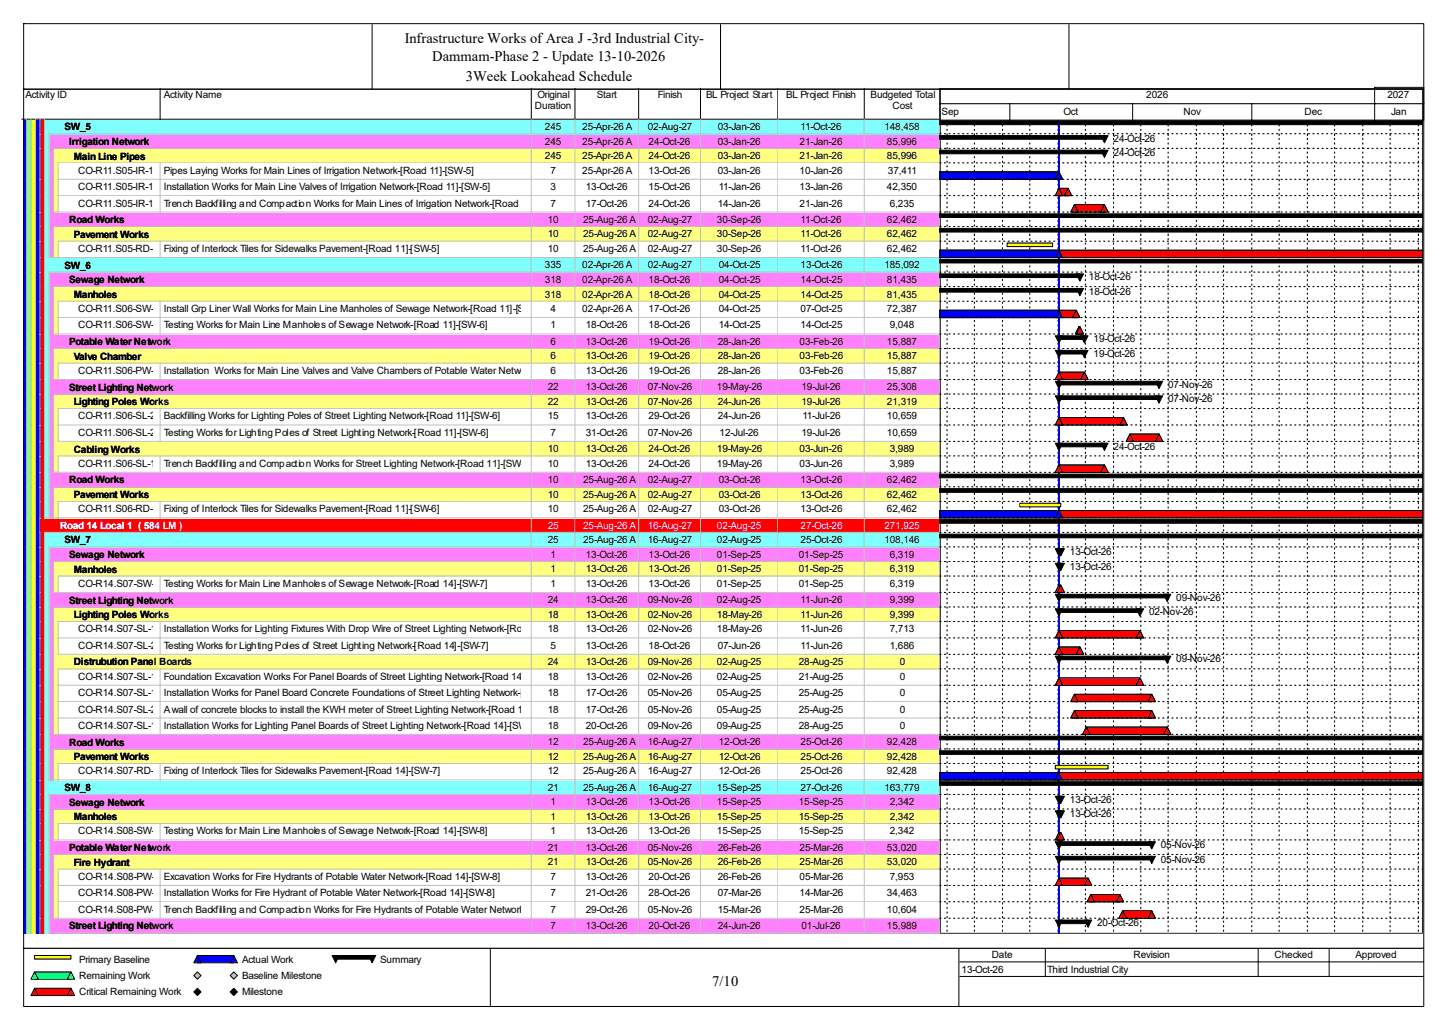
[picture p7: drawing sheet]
<svg xmlns="http://www.w3.org/2000/svg" width="420mm" height="297mm" viewBox="0 0 420 297" stroke-linecap="round" stroke-linejoin="round" font-family="sans-serif">
<defs><g id="words">
<g font-size="4.2">
<text x="117.3" y="12.4">Infrastructure Works of Area J -3rd Industrial City-</text>
<text x="125.3" y="17.7">Dammam-Phase 2 - Update 13-10-2026</text>
<text x="135" y="23.5">3Week Lookahead Schedule</text>
<text x="206.5" y="285.6">7/10</text>
</g>
<g font-size="2.9">
<text x="7.4" y="28.4">Activity ID</text>
<text x="47.5" y="28.4">Activity Name</text>
<text x="155.8" y="28.4">Original</text>
<text x="173" y="28.4">Start</text>
<text x="190.7" y="28.4">Finish</text>
<text x="204.6" y="28.4">BL Project Start</text>
<text x="227.8" y="28.4">BL Project Finish</text>
<text x="252.3" y="28.4">Budgeted Total</text>
<text x="332.2" y="28.4">2026</text>
<text x="402.1" y="28.4">2027</text>
<text x="155.1" y="31.6">Duration</text>
<text x="258.7" y="31.6">Cost</text>
<text x="272.9" y="33.2">Sep</text>
<text x="308.3" y="33.2">Oct</text>
<text x="343.1" y="33.2">Nov</text>
<text x="378.1" y="33.2">Dec</text>
<text x="403.2" y="33.2">Jan</text>
<text x="18.7" y="37.8">SW_5</text>
<text x="20" y="42">Irrigation Network</text>
<text x="157.9" y="37.7">245</text>
<text x="157.9" y="41.9">245</text>
<text x="168.8" y="37.7">25-Apr-26 A</text>
<text x="168.8" y="41.9">25-Apr-26 A</text>
<text x="187.7" y="37.7">02-Aug-27</text>
<text x="188" y="41.9">24-Oct-26</text>
<text x="208.1" y="37.7">03-Jan-26</text>
<text x="208.1" y="41.9">03-Jan-26</text>
<text x="231.8" y="41.9">21-Jan-26</text>
<text x="232" y="37.7">11-Oct-26</text>
<text x="256.3" y="37.7">148,458</text>
<text x="257.1" y="41.9">85,996</text>
<text x="322.7" y="41.1">24-Oct-26</text>
<text x="21.4" y="46.2">Main Line Pipes</text>
<text x="157.9" y="46.1">245</text>
<text x="168.8" y="46.1">25-Apr-26 A</text>
<text x="188" y="46.1">24-Oct-26</text>
<text x="208.1" y="46.1">03-Jan-26</text>
<text x="231.8" y="46.1">21-Jan-26</text>
<text x="257.1" y="46.1">85,996</text>
<text x="322.7" y="45.3">24-Oct-26</text>
<text x="22.7" y="50.3">CO-R11.S05-IR-110</text>
<text x="47.5" y="50.3">Pipes Laying Works for Main Lines of Irrigation Network-[Road 11]-[SW-5]</text>
<text x="159.6" y="50.3">7</text>
<text x="168.8" y="50.3">25-Apr-26 A</text>
<text x="188" y="50.3">13-Oct-26</text>
<text x="208.1" y="50.3">03-Jan-26</text>
<text x="231.8" y="50.3">10-Jan-26</text>
<text x="257.3" y="50.3">37,411</text>
<text x="22.7" y="55.1">CO-R11.S05-IR-120Installation Works for Main Line Valves of Irrigation Network-[Road 11]-[SW-5]</text>
<text x="22.7" y="59.9">CO-R11.S05-IR-130Trench Backfilling and Compaction Works for Main Lines of Irrigation Network-[Road 11]-[SW-5]</text>
<text x="159.6" y="55.1">3</text>
<text x="159.6" y="59.9">7</text>
<text x="169.8" y="55.1">13-Oct-26</text>
<text x="169.8" y="59.9">17-Oct-26</text>
<text x="188" y="55.1">15-Oct-26</text>
<text x="188" y="59.9">24-Oct-26</text>
<text x="208.1" y="59.9">14-Jan-26</text>
<text x="208.3" y="55.1">11-Jan-26</text>
<text x="231.8" y="55.1">13-Jan-26</text>
<text x="231.8" y="59.9">21-Jan-26</text>
<text x="257.1" y="55.1">42,350</text>
<text x="257.9" y="59.9">6,235</text>
<text x="20" y="64.7">Road Works</text>
<text x="158.7" y="64.6">10</text>
<text x="169" y="64.6">25-Aug-26 A</text>
<text x="187.7" y="64.6">02-Aug-27</text>
<text x="207.8" y="64.6">30-Sep-26</text>
<text x="232" y="64.6">11-Oct-26</text>
<text x="257.1" y="64.6">62,462</text>
<text x="21.4" y="68.9">Pavement Works</text>
<text x="158.7" y="68.8">10</text>
<text x="169" y="68.8">25-Aug-26 A</text>
<text x="187.7" y="68.8">02-Aug-27</text>
<text x="207.8" y="68.8">30-Sep-26</text>
<text x="232" y="68.8">11-Oct-26</text>
<text x="257.1" y="68.8">62,462</text>
<text x="18.7" y="77.9">SW_6</text>
<text x="22.7" y="73">CO-R11.S05-RD-P-130</text>
<text x="47.5" y="73">Fixing of Interlock Tiles for Sidewalks Pavement-[Road 11]-[SW-5]</text>
<text x="157.9" y="77.8">335</text>
<text x="158.7" y="73">10</text>
<text x="168.8" y="77.8">02-Apr-26 A</text>
<text x="169" y="73">25-Aug-26 A</text>
<text x="187.7" y="73">02-Aug-27</text>
<text x="187.7" y="77.8">02-Aug-27</text>
<text x="207.8" y="73">30-Sep-26</text>
<text x="208.3" y="77.8">04-Oct-25</text>
<text x="232" y="73">11-Oct-26</text>
<text x="232" y="77.8">13-Oct-26</text>
<text x="256.3" y="77.8">185,092</text>
<text x="257.1" y="73">62,462</text>
<text x="20" y="82.1">Sewage Network</text>
<text x="157.9" y="82">318</text>
<text x="168.8" y="82">02-Apr-26 A</text>
<text x="188" y="82">18-Oct-26</text>
<text x="208.3" y="82">04-Oct-25</text>
<text x="232" y="82">14-Oct-25</text>
<text x="257.1" y="82">81,435</text>
<text x="315.6" y="81.2">18-Oct-26</text>
<text x="21.4" y="86.3">Manholes</text>
<text x="157.9" y="86.2">318</text>
<text x="168.8" y="86.2">02-Apr-26 A</text>
<text x="188" y="86.2">18-Oct-26</text>
<text x="208.3" y="86.2">04-Oct-25</text>
<text x="232" y="86.2">14-Oct-25</text>
<text x="257.1" y="86.2">81,435</text>
<text x="315.6" y="85.4">18-Oct-26</text>
<text x="22.7" y="90.4">CO-R11.S06-SW-180</text>
<text x="22.7" y="95.2">CO-R11.S06-SW-210</text>
<text x="47.5" y="90.4">Install Grp Liner Wall Works for Main Line Manholes of Sewage Network-[Road 11]-[SW-6] 4</text>
<text x="47.5" y="95.2">Testing Works for Main Line Manholes of Sewage Network-[Road 11]-[SW-6]</text>
<text x="159.6" y="95.2">1</text>
<text x="168.8" y="90.4">02-Apr-26 A</text>
<text x="169.8" y="95.2">18-Oct-26</text>
<text x="188" y="90.4">17-Oct-26</text>
<text x="188" y="95.2">18-Oct-26</text>
<text x="208.3" y="90.4">04-Oct-25</text>
<text x="208.3" y="95.2">14-Oct-25</text>
<text x="232" y="90.4">07-Oct-25</text>
<text x="232" y="95.2">14-Oct-25</text>
<text x="257.1" y="90.4">72,387</text>
<text x="257.9" y="95.2">9,048</text>
<text x="20" y="100">Potable Water Network</text>
<text x="159.6" y="99.9">6</text>
<text x="169.8" y="99.9">13-Oct-26</text>
<text x="188" y="99.9">19-Oct-26</text>
<text x="208.1" y="99.9">28-Jan-26</text>
<text x="231.8" y="99.9">03-Feb-26</text>
<text x="257.1" y="99.9">15,887</text>
<text x="316.9" y="99.1">19-Oct-26</text>
<text x="21.4" y="104.2">Valve Chamber</text>
<text x="159.6" y="104.1">6</text>
<text x="169.8" y="104.1">13-Oct-26</text>
<text x="188" y="104.1">19-Oct-26</text>
<text x="208.1" y="104.1">28-Jan-26</text>
<text x="231.8" y="104.1">03-Feb-26</text>
<text x="257.1" y="104.1">15,887</text>
<text x="316.9" y="103.3">19-Oct-26</text>
<text x="20" y="113.2">Street Lighting Network</text>
<text x="22.7" y="108.4">CO-R11.S06-PW-210</text>
<text x="47.5" y="108.4">Installation Works for Main Line Valves and Valve Chambers of Potable Water Network-[Road 11]-[SW-6]</text>
<text x="158.7" y="113.1">22</text>
<text x="159.6" y="108.4">6</text>
<text x="169.8" y="108.4">13-Oct-26</text>
<text x="169.8" y="113.1">13-Oct-26</text>
<text x="187.7" y="113.1">07-Nov-26</text>
<text x="188" y="108.4">19-Oct-26</text>
<text x="207.8" y="113.1">19-May-26</text>
<text x="208.1" y="108.4">28-Jan-26</text>
<text x="231.8" y="108.4">03-Feb-26</text>
<text x="232.3" y="113.1">19-Jul-26</text>
<text x="257.1" y="108.4">15,887</text>
<text x="257.1" y="113.1">25,308</text>
<text x="338.6" y="112.3">07-Nov-26</text>
<text x="21.4" y="117.4">Lighting Poles Works</text>
<text x="158.7" y="117.3">22</text>
<text x="169.8" y="117.3">13-Oct-26</text>
<text x="187.7" y="117.3">07-Nov-26</text>
<text x="208.1" y="117.3">24-Jun-26</text>
<text x="232.3" y="117.3">19-Jul-26</text>
<text x="257.1" y="117.3">21,319</text>
<text x="338.6" y="116.5">07-Nov-26</text>
<text x="22.7" y="121.5">CO-R11.S06-SL-210Backfilling Works for Lighting Poles of Street Lighting Network-[Road 11]-[SW-6]</text>
<text x="158.7" y="121.5">15</text>
<text x="169.8" y="121.5">13-Oct-26</text>
<text x="188" y="121.5">29-Oct-26</text>
<text x="208.1" y="121.5">24-Jun-26</text>
<text x="232.6" y="121.5">11-Jul-26</text>
<text x="257.1" y="121.5">10,659</text>
<text x="21.4" y="131.1">Cabling Works</text>
<text x="22.7" y="126.3">CO-R11.S06-SL-200Testing Works for Lighting Poles of Street Lighting Network-[Road 11]-[SW-6]</text>
<text x="158.7" y="131.1">10</text>
<text x="159.6" y="126.3">7</text>
<text x="169.8" y="126.3">31-Oct-26</text>
<text x="169.8" y="131.1">13-Oct-26</text>
<text x="187.7" y="126.3">07-Nov-26</text>
<text x="188" y="131.1">24-Oct-26</text>
<text x="207.8" y="131.1">19-May-26</text>
<text x="208.6" y="126.3">12-Jul-26</text>
<text x="231.8" y="131.1">03-Jun-26</text>
<text x="232.3" y="126.3">19-Jul-26</text>
<text x="257.1" y="126.3">10,659</text>
<text x="257.9" y="131.1">3,989</text>
<text x="322.7" y="130.3">24-Oct-26</text>
<text x="22.7" y="135.3">CO-R11.S06-SL-160Trench Backfilling and Compaction Works for Street Lighting Network-[Road 11]-[SW-6]</text>
<text x="158.7" y="135.3">10</text>
<text x="169.8" y="135.3">13-Oct-26</text>
<text x="188" y="135.3">24-Oct-26</text>
<text x="207.8" y="135.3">19-May-26</text>
<text x="231.8" y="135.3">03-Jun-26</text>
<text x="257.9" y="135.3">3,989</text>
<text x="20" y="140.1">Road Works</text>
<text x="158.7" y="140">10</text>
<text x="169" y="140">25-Aug-26 A</text>
<text x="187.7" y="140">02-Aug-27</text>
<text x="208.3" y="140">03-Oct-26</text>
<text x="232" y="140">13-Oct-26</text>
<text x="257.1" y="140">62,462</text>
<text x="21.4" y="144.3">Pavement Works</text>
<text x="22.7" y="148.5">CO-R11.S06-RD-P-130</text>
<text x="47.5" y="148.5">Fixing of Interlock Tiles for Sidewalks Pavement-[Road 11]-[SW-6]</text>
<text x="158.7" y="144.2">10</text>
<text x="158.7" y="148.5">10</text>
<text x="169" y="144.2">25-Aug-26 A</text>
<text x="169" y="148.5">25-Aug-26 A</text>
<text x="187.7" y="144.2">02-Aug-27</text>
<text x="187.7" y="148.5">02-Aug-27</text>
<text x="208.3" y="144.2">03-Oct-26</text>
<text x="208.3" y="148.5">03-Oct-26</text>
<text x="232" y="144.2">13-Oct-26</text>
<text x="232" y="148.5">13-Oct-26</text>
<text x="257.1" y="144.2">62,462</text>
<text x="257.1" y="148.5">62,462</text>
<text x="18.7" y="157.5">SW_7</text>
<text x="20" y="161.7">Sewage Network</text>
<text x="158.7" y="157.4">25</text>
<text x="159.6" y="161.6">1</text>
<text x="169" y="157.4">25-Aug-26 A</text>
<text x="169.8" y="161.6">13-Oct-26</text>
<text x="187.7" y="157.4">16-Aug-27</text>
<text x="188" y="161.6">13-Oct-26</text>
<text x="207.8" y="157.4">02-Aug-25</text>
<text x="207.8" y="161.6">01-Sep-25</text>
<text x="231.5" y="161.6">01-Sep-25</text>
<text x="232" y="157.4">25-Oct-26</text>
<text x="256.3" y="157.4">108,146</text>
<text x="257.9" y="161.6">6,319</text>
<text x="310.1" y="160.8">13-Oct-26</text>
<text x="21.4" y="165.9">Manholes</text>
<text x="159.6" y="165.9">1</text>
<text x="169.8" y="165.9">13-Oct-26</text>
<text x="188" y="165.9">13-Oct-26</text>
<text x="207.8" y="165.9">01-Sep-25</text>
<text x="231.5" y="165.9">01-Sep-25</text>
<text x="257.9" y="165.9">6,319</text>
<text x="310.1" y="165.1">13-Oct-26</text>
<text x="22.7" y="170.1">CO-R14.S07-SW-210</text>
<text x="47.5" y="170.1">Testing Works for Main Line Manholes of Sewage Network-[Road 14]-[SW-7]</text>
<text x="159.6" y="170.1">1</text>
<text x="169.8" y="170.1">13-Oct-26</text>
<text x="188" y="170.1">13-Oct-26</text>
<text x="207.8" y="170.1">01-Sep-25</text>
<text x="231.5" y="170.1">01-Sep-25</text>
<text x="257.9" y="170.1">6,319</text>
<text x="20" y="174.9">Street Lighting Network</text>
<text x="21.4" y="179.1">Lighting Poles Works</text>
<text x="158.7" y="174.8">24</text>
<text x="158.7" y="179">18</text>
<text x="169.8" y="174.8">13-Oct-26</text>
<text x="169.8" y="179">13-Oct-26</text>
<text x="187.7" y="174.8">09-Nov-26</text>
<text x="187.7" y="179">02-Nov-26</text>
<text x="207.8" y="174.8">02-Aug-25</text>
<text x="207.8" y="179">18-May-26</text>
<text x="232" y="174.8">11-Jun-26</text>
<text x="232" y="179">11-Jun-26</text>
<text x="257.9" y="174.8">9,399</text>
<text x="257.9" y="179">9,399</text>
<text x="333" y="178.2">02-Nov-26</text>
<text x="341" y="174">09-Nov-26</text>
<text x="22.7" y="183.3">CO-R14.S07-SL-130Installation Works for Lighting Fixtures With Drop Wire of Street Lighting Network-[Road 14]-[SW-7] 13-Oct-26</text>
<text x="158.7" y="183.3">18</text>
<text x="187.7" y="183.3">02-Nov-26</text>
<text x="207.8" y="183.3">18-May-26</text>
<text x="232" y="183.3">11-Jun-26</text>
<text x="257.9" y="183.3">7,713</text>
<text x="22.7" y="188">CO-R14.S07-SL-200Testing Works for Lighting Poles of Street Lighting Network-[Road 14]-[SW-7]</text>
<text x="159.6" y="188">5</text>
<text x="169.8" y="188">13-Oct-26</text>
<text x="188" y="188">18-Oct-26</text>
<text x="208.1" y="188">07-Jun-26</text>
<text x="232" y="188">11-Jun-26</text>
<text x="257.9" y="188">1,686</text>
<text x="341" y="191.9">09-Nov-26</text>
<text x="21.4" y="192.8">Distrubution Panel Boards</text>
<text x="22.7" y="197">CO-R14.S07-SL-170Foundation Excavation Works For Panel Boards of Street Lighting Network-[Road 14]-[SW-7]</text>
<text x="158.7" y="192.7">24</text>
<text x="158.7" y="197">18</text>
<text x="169.8" y="192.7">13-Oct-26</text>
<text x="169.8" y="197">13-Oct-26</text>
<text x="187.7" y="192.7">09-Nov-26</text>
<text x="187.7" y="197">02-Nov-26</text>
<text x="207.8" y="192.7">02-Aug-25</text>
<text x="207.8" y="197">02-Aug-25</text>
<text x="231.5" y="192.7">28-Aug-25</text>
<text x="231.5" y="197">21-Aug-25</text>
<text x="260.8" y="192.7">0</text>
<text x="260.8" y="197">0</text>
<text x="22.7" y="201.7">CO-R14.S07-SL-180Installation Works for Panel Board Concrete Foundations of Street Lighting Network-[Road 14]-[SW-7]</text>
<text x="158.7" y="201.7">18</text>
<text x="169.8" y="201.7">17-Oct-26</text>
<text x="187.7" y="201.7">05-Nov-26</text>
<text x="207.8" y="201.7">05-Aug-25</text>
<text x="231.5" y="201.7">25-Aug-25</text>
<text x="260.8" y="201.7">0</text>
<text x="22.7" y="206.5">CO-R14.S07-SL-220A wall of concrete blocks to install the KWH meter of Street Lighting Network-[Road 14]-[SW-7]</text>
<text x="158.7" y="206.5">18</text>
<text x="169.8" y="206.5">17-Oct-26</text>
<text x="187.7" y="206.5">05-Nov-26</text>
<text x="207.8" y="206.5">05-Aug-25</text>
<text x="231.5" y="206.5">25-Aug-25</text>
<text x="260.8" y="206.5">0</text>
<text x="22.7" y="211.2">CO-R14.S07-SL-190Installation Works for Lighting Panel Boards of Street Lighting Network-[Road 14]-[SW-7]</text>
<text x="158.7" y="211.2">18</text>
<text x="158.7" y="215.9">12</text>
<text x="169" y="215.9">25-Aug-26 A</text>
<text x="169.8" y="211.2">20-Oct-26</text>
<text x="187.7" y="211.2">09-Nov-26</text>
<text x="187.7" y="215.9">16-Aug-27</text>
<text x="207.8" y="211.2">09-Aug-25</text>
<text x="208.3" y="215.9">12-Oct-26</text>
<text x="231.5" y="211.2">28-Aug-25</text>
<text x="232" y="215.9">25-Oct-26</text>
<text x="257.1" y="215.9">92,428</text>
<text x="260.8" y="211.2">0</text>
<text x="20" y="216">Road Works</text>
<text x="21.4" y="220.3">Pavement Works</text>
<text x="158.7" y="220.2">12</text>
<text x="169" y="220.2">25-Aug-26 A</text>
<text x="187.7" y="220.2">16-Aug-27</text>
<text x="208.3" y="220.2">12-Oct-26</text>
<text x="232" y="220.2">25-Oct-26</text>
<text x="257.1" y="220.2">92,428</text>
<text x="22.7" y="224.4">CO-R14.S07-RD-P-130</text>
<text x="47.5" y="224.4">Fixing of Interlock Tiles for Sidewalks Pavement-[Road 14]-[SW-7]</text>
<text x="158.7" y="224.4">12</text>
<text x="169" y="224.4">25-Aug-26 A</text>
<text x="187.7" y="224.4">16-Aug-27</text>
<text x="208.3" y="224.4">12-Oct-26</text>
<text x="232" y="224.4">25-Oct-26</text>
<text x="257.1" y="224.4">92,428</text>
<text x="18.7" y="229.2">SW_8</text>
<text x="20" y="233.4">Sewage Network</text>
<text x="158.7" y="229.2">21</text>
<text x="159.6" y="233.3">1</text>
<text x="169" y="229.2">25-Aug-26 A</text>
<text x="169.8" y="233.3">13-Oct-26</text>
<text x="187.7" y="229.2">16-Aug-27</text>
<text x="188" y="233.3">13-Oct-26</text>
<text x="207.8" y="229.2">15-Sep-25</text>
<text x="207.8" y="233.3">15-Sep-25</text>
<text x="231.5" y="233.3">15-Sep-25</text>
<text x="232" y="229.2">27-Oct-26</text>
<text x="256.3" y="229.2">163,779</text>
<text x="257.9" y="233.3">2,342</text>
<text x="310.1" y="232.6">13-Oct-26</text>
<text x="21.4" y="237.7">Manholes</text>
<text x="159.6" y="237.6">1</text>
<text x="169.8" y="237.6">13-Oct-26</text>
<text x="188" y="237.6">13-Oct-26</text>
<text x="207.8" y="237.6">15-Sep-25</text>
<text x="231.5" y="237.6">15-Sep-25</text>
<text x="257.9" y="237.6">2,342</text>
<text x="310.1" y="236.8">13-Oct-26</text>
<text x="22.7" y="241.8">CO-R14.S08-SW-210</text>
<text x="47.5" y="241.8">Testing Works for Main Line Manholes of Sewage Network-[Road 14]-[SW-8]</text>
<text x="159.6" y="241.8">1</text>
<text x="169.8" y="241.8">13-Oct-26</text>
<text x="188" y="241.8">13-Oct-26</text>
<text x="207.8" y="241.8">15-Sep-25</text>
<text x="231.5" y="241.8">15-Sep-25</text>
<text x="257.9" y="241.8">2,342</text>
<text x="336.5" y="245.7">05-Nov-26</text>
<text x="20" y="246.6">Potable Water Network</text>
<text x="21.4" y="250.8">Fire Hydrant</text>
<text x="158.7" y="246.5">21</text>
<text x="158.7" y="250.7">21</text>
<text x="169.8" y="246.5">13-Oct-26</text>
<text x="169.8" y="250.7">13-Oct-26</text>
<text x="187.7" y="246.5">05-Nov-26</text>
<text x="187.7" y="250.7">05-Nov-26</text>
<text x="208.1" y="246.5">26-Feb-26</text>
<text x="208.1" y="250.7">26-Feb-26</text>
<text x="231.8" y="246.5">25-Mar-26</text>
<text x="231.8" y="250.7">25-Mar-26</text>
<text x="257.1" y="246.5">53,020</text>
<text x="257.1" y="250.7">53,020</text>
<text x="336.5" y="250">05-Nov-26</text>
<text x="22.7" y="255">CO-R14.S08-PW-140</text>
<text x="47.5" y="255">Excavation Works for Fire Hydrants of Potable Water Network-[Road 14]-[SW-8]</text>
<text x="159.6" y="255">7</text>
<text x="169.8" y="255">13-Oct-26</text>
<text x="188" y="255">20-Oct-26</text>
<text x="208.1" y="255">26-Feb-26</text>
<text x="231.8" y="255">05-Mar-26</text>
<text x="257.9" y="255">7,953</text>
<text x="22.7" y="259.7">CO-R14.S08-PW-150</text>
<text x="47.5" y="259.7">Installation Works for Fire Hydrant of Potable Water Network-[Road 14]-[SW-8]</text>
<text x="159.6" y="259.7">7</text>
<text x="169.8" y="259.7">21-Oct-26</text>
<text x="188" y="259.7">28-Oct-26</text>
<text x="208.1" y="259.7">07-Mar-26</text>
<text x="231.8" y="259.7">14-Mar-26</text>
<text x="257.1" y="259.7">34,463</text>
<text x="20" y="269.3">Street Lighting Network</text>
<text x="22.7" y="264.5">CO-R14.S08-PW-160</text>
<text x="47.5" y="264.5">Trench Backfilling and Compaction Works for Fire Hydrants of Potable Water Network-[Road 14]-[SW-8]</text>
<text x="159.6" y="264.5">7</text>
<text x="159.6" y="269.2">7</text>
<text x="169.8" y="264.5">29-Oct-26</text>
<text x="169.8" y="269.2">13-Oct-26</text>
<text x="187.7" y="264.5">05-Nov-26</text>
<text x="188" y="269.2">20-Oct-26</text>
<text x="208.1" y="264.5">15-Mar-26</text>
<text x="208.1" y="269.2">24-Jun-26</text>
<text x="231.8" y="264.5">25-Mar-26</text>
<text x="232.3" y="269.2">01-Jul-26</text>
<text x="257.1" y="264.5">10,604</text>
<text x="257.1" y="269.2">15,989</text>
<text x="318" y="268.4">20-Oct-26</text>
<text x="22.9" y="279">Primary Baseline</text>
<text x="70.1" y="279">Actual Work</text>
<text x="110.2" y="279">Summary</text>
<text x="278.7" y="281.9">13-Oct-26</text>
<text x="287.4" y="277.7">Date</text>
<text x="303.5" y="281.9">Third Industrial City</text>
<text x="328.5" y="277.7">Revision</text>
<text x="369.4" y="277.7">Checked</text>
<text x="392.9" y="277.7">Approved</text>
<text x="22.9" y="283.7">Remaining Work</text>
<text x="70.1" y="283.7">Baseline Milestone</text>
<text x="22.9" y="288.5">Critical Remaining Work</text>
<text x="70.1" y="288.5">Milestone</text>
</g>
<g font-size="2.9" fill="#fff">
<text x="17.4" y="153.3">Road 14 Local 1 ( 584 LM )</text>
<text x="158.7" y="153.2">25</text>
<text x="169" y="153.2">25-Aug-26 A</text>
<text x="187.7" y="153.2">16-Aug-27</text>
<text x="207.8" y="153.2">02-Aug-25</text>
<text x="232" y="153.2">27-Oct-26</text>
<text x="256.3" y="153.2">271,925</text>
</g>
</g></defs>
<path d="M46.4 25.6v8.9h-40.1" fill="none" stroke="#000" stroke-width=".29"/>
<path d="M46.7 25.6h107.6v9.2h-107.6z" fill="#fff"/>
<path d="M154 25.6v8.9h-107.6" fill="none" stroke="#000" stroke-width=".29"/>
<path d="M154.3 25.6h12.6v9.2h-12.6z" fill="#fff"/>
<path d="M166.7 25.6v8.9h-12.7" fill="none" stroke="#000" stroke-width=".29"/>
<path d="M166.9 25.6h18.5v9.2h-18.5z" fill="#fff"/>
<path d="M185.1 25.6v8.9h-18.4" fill="none" stroke="#000" stroke-width=".29"/>
<path d="M185.4 25.6h17.9v9.2h-17.9z" fill="#fff"/>
<path d="M203 25.6v8.9h-17.9" fill="none" stroke="#000" stroke-width=".29"/>
<path d="M203.3 25.6h22.4v9.2h-22.4z" fill="#fff"/>
<path d="M225.5 25.6v8.9h-22.5" fill="none" stroke="#000" stroke-width=".29"/>
<path d="M225.7 25.6h25.1v9.2h-25.1z" fill="#fff"/>
<path d="M250.5 25.6v8.9h-25" fill="none" stroke="#000" stroke-width=".29"/>
<path d="M250.8 25.6h21.9v9.2h-21.9z" fill="#fff"/>
<path d="M272.4 25.6v8.9h-21.9" fill="none" stroke="#000" stroke-width=".29"/>
<path d="M6.6 34.8h1.3v4.2h-1.3z" fill="#00f"/>
<path d="M7.6 34.5v4.5" fill="none" stroke="#c0c0c0" stroke-width=".29"/>
<path d="M7.9 34.8h1.3v4.2h-1.3z" fill="#80ff80"/>
<path d="M9 34.5v4.5" fill="none" stroke="#c0c0c0" stroke-width=".29"/>
<path d="M9.2 34.8h1.3v4.2h-1.3z" fill="#ff0"/>
<path d="M10.3 34.5v4.5" fill="none" stroke="#c0c0c0" stroke-width=".29"/>
<path d="M10.5 34.8h1.4v4.2h-1.4z" fill="#00f"/>
<path d="M11.6 34.5v4.5" fill="none" stroke="#c0c0c0" stroke-width=".29"/>
<path d="M11.9 34.8h1.3v4.2h-1.3z" fill="#f00"/>
<path d="M12.9 34.5v4.5" fill="none" stroke="#c0c0c0" stroke-width=".29"/>
<path d="M13.2 34.8h33.5v4.2h-33.5z" fill="#80ffff"/>
<path d="M14.2 38.8h32.5" fill="none" stroke="#c0c0c0" stroke-width=".29"/>
<path d="M46.7 34.8h107.6v4.2h-107.6z" fill="#80ffff"/>
<path d="M154 34.5v4.3h-107.3" fill="none" stroke="#c0c0c0" stroke-width=".29"/>
<path d="M154.3 34.8h12.6v4.2h-12.6z" fill="#80ffff"/>
<path d="M166.7 34.5v4.3h-12.4" fill="none" stroke="#c0c0c0" stroke-width=".29"/>
<path d="M166.9 34.8h18.5v4.2h-18.5z" fill="#80ffff"/>
<path d="M185.1 34.5v4.3h-18.2" fill="none" stroke="#c0c0c0" stroke-width=".29"/>
<path d="M185.4 34.8h17.9v4.2h-17.9z" fill="#80ffff"/>
<path d="M203 34.5v4.3h-17.6" fill="none" stroke="#c0c0c0" stroke-width=".29"/>
<path d="M203.3 34.8h22.4v4.2h-22.4z" fill="#80ffff"/>
<path d="M225.5 34.5v4.3h-22.2" fill="none" stroke="#c0c0c0" stroke-width=".29"/>
<path d="M225.7 34.8h25.1v4.2h-25.1z" fill="#80ffff"/>
<path d="M250.5 34.5v4.3h-24.8" fill="none" stroke="#c0c0c0" stroke-width=".29"/>
<path d="M250.8 34.8h21.9v4.2h-21.9z" fill="#80ffff"/>
<path d="M272.4 34.5v4.3h-21.6" fill="none" stroke="#c0c0c0" stroke-width=".29"/>
<path d="M6.6 39h1.3v4.3h-1.3z" fill="#00f"/>
<path d="M7.6 38.8v4.4" fill="none" stroke="#c0c0c0" stroke-width=".29"/>
<path d="M7.9 39h1.3v4.3h-1.3z" fill="#80ff80"/>
<path d="M9 38.8v4.4" fill="none" stroke="#c0c0c0" stroke-width=".29"/>
<path d="M9.2 39h1.3v4.3h-1.3z" fill="#ff0"/>
<path d="M10.3 38.8v4.4" fill="none" stroke="#c0c0c0" stroke-width=".29"/>
<path d="M10.5 39h1.4v4.3h-1.4z" fill="#00f"/>
<path d="M11.6 38.8v4.4" fill="none" stroke="#c0c0c0" stroke-width=".29"/>
<path d="M11.9 39h1.3v4.3h-1.3z" fill="#f00"/>
<path d="M12.9 38.8v4.4" fill="none" stroke="#c0c0c0" stroke-width=".29"/>
<path d="M13.2 39h1.3v4.3h-1.3z" fill="#80ffff"/>
<path d="M14.2 38.8v4.4" fill="none" stroke="#c0c0c0" stroke-width=".29"/>
<path d="M14.5 39h32.2v4.3h-32.2z" fill="#ff80ff"/>
<path d="M15.6 43h31.1" fill="none" stroke="#c0c0c0" stroke-width=".29"/>
<path d="M46.7 39h107.6v4.3h-107.6z" fill="#ff80ff"/>
<path d="M154 38.8v4.2h-107.3" fill="none" stroke="#c0c0c0" stroke-width=".29"/>
<path d="M154.3 39h12.6v4.3h-12.6z" fill="#ff80ff"/>
<path d="M166.7 38.8v4.2h-12.4" fill="none" stroke="#c0c0c0" stroke-width=".29"/>
<path d="M166.9 39h18.5v4.3h-18.5z" fill="#ff80ff"/>
<path d="M185.1 38.8v4.2h-18.2" fill="none" stroke="#c0c0c0" stroke-width=".29"/>
<path d="M185.4 39h17.9v4.3h-17.9z" fill="#ff80ff"/>
<path d="M203 38.8v4.2h-17.6" fill="none" stroke="#c0c0c0" stroke-width=".29"/>
<path d="M203.3 39h22.4v4.3h-22.4z" fill="#ff80ff"/>
<path d="M225.5 38.8v4.2h-22.2" fill="none" stroke="#c0c0c0" stroke-width=".29"/>
<path d="M225.7 39h25.1v4.3h-25.1z" fill="#ff80ff"/>
<path d="M250.5 38.8v4.2h-24.8" fill="none" stroke="#c0c0c0" stroke-width=".29"/>
<path d="M250.8 39h21.9v4.3h-21.9z" fill="#ff80ff"/>
<path d="M272.4 38.8v4.2h-21.6" fill="none" stroke="#c0c0c0" stroke-width=".29"/>
<path d="M6.6 43.3h1.3v4.2h-1.3z" fill="#00f"/>
<path d="M7.6 43v4.5" fill="none" stroke="#c0c0c0" stroke-width=".29"/>
<path d="M7.9 43.3h1.3v4.2h-1.3z" fill="#80ff80"/>
<path d="M9 43v4.5" fill="none" stroke="#c0c0c0" stroke-width=".29"/>
<path d="M9.2 43.3h1.3v4.2h-1.3z" fill="#ff0"/>
<path d="M10.3 43v4.5" fill="none" stroke="#c0c0c0" stroke-width=".29"/>
<path d="M10.5 43.3h1.4v4.2h-1.4z" fill="#00f"/>
<path d="M11.6 43v4.5" fill="none" stroke="#c0c0c0" stroke-width=".29"/>
<path d="M11.9 43.3h1.3v4.2h-1.3z" fill="#f00"/>
<path d="M12.9 43v4.5" fill="none" stroke="#c0c0c0" stroke-width=".29"/>
<path d="M13.2 43.3h1.3v4.2h-1.3z" fill="#80ffff"/>
<path d="M14.2 43v4.5" fill="none" stroke="#c0c0c0" stroke-width=".29"/>
<path d="M14.5 43.3h1.3v4.2h-1.3z" fill="#ff80ff"/>
<path d="M15.6 43v4.5" fill="none" stroke="#c0c0c0" stroke-width=".29"/>
<path d="M15.8 43.3h30.9v4.2h-30.9z" fill="#ffff80"/>
<path d="M16.9 47.2h29.8" fill="none" stroke="#c0c0c0" stroke-width=".29"/>
<path d="M46.7 43.3h107.6v4.2h-107.6z" fill="#ffff80"/>
<path d="M154 43v4.2h-107.3" fill="none" stroke="#c0c0c0" stroke-width=".29"/>
<path d="M154.3 43.3h12.6v4.2h-12.6z" fill="#ffff80"/>
<path d="M166.7 43v4.2h-12.4" fill="none" stroke="#c0c0c0" stroke-width=".29"/>
<path d="M166.9 43.3h18.5v4.2h-18.5z" fill="#ffff80"/>
<path d="M185.1 43v4.2h-18.2" fill="none" stroke="#c0c0c0" stroke-width=".29"/>
<path d="M185.4 43.3h17.9v4.2h-17.9z" fill="#ffff80"/>
<path d="M203 43v4.2h-17.6" fill="none" stroke="#c0c0c0" stroke-width=".29"/>
<path d="M203.3 43.3h22.4v4.2h-22.4z" fill="#ffff80"/>
<path d="M225.5 43v4.2h-22.2" fill="none" stroke="#c0c0c0" stroke-width=".29"/>
<path d="M225.7 43.3h25.1v4.2h-25.1z" fill="#ffff80"/>
<path d="M250.5 43v4.2h-24.8" fill="none" stroke="#c0c0c0" stroke-width=".29"/>
<path d="M250.8 43.3h21.9v4.2h-21.9z" fill="#ffff80"/>
<path d="M272.4 43v4.2h-21.6" fill="none" stroke="#c0c0c0" stroke-width=".29"/>
<path d="M6.6 47.5h1.3v4.7h-1.3z" fill="#00f"/>
<path d="M7.6 47.2v5" fill="none" stroke="#c0c0c0" stroke-width=".29"/>
<path d="M7.9 47.5h1.3v4.7h-1.3z" fill="#80ff80"/>
<path d="M9 47.2v5" fill="none" stroke="#c0c0c0" stroke-width=".29"/>
<path d="M9.2 47.5h1.3v4.7h-1.3z" fill="#ff0"/>
<path d="M10.3 47.2v5" fill="none" stroke="#c0c0c0" stroke-width=".29"/>
<path d="M10.5 47.5h1.4v4.7h-1.4z" fill="#00f"/>
<path d="M11.6 47.2v5" fill="none" stroke="#c0c0c0" stroke-width=".29"/>
<path d="M11.9 47.5h1.3v4.7h-1.3z" fill="#f00"/>
<path d="M12.9 47.2v5" fill="none" stroke="#c0c0c0" stroke-width=".29"/>
<path d="M13.2 47.5h1.3v4.7h-1.3z" fill="#80ffff"/>
<path d="M14.2 47.2v5" fill="none" stroke="#c0c0c0" stroke-width=".29"/>
<path d="M14.5 47.5h1.3v4.7h-1.3z" fill="#ff80ff"/>
<path d="M15.6 47.2v5" fill="none" stroke="#c0c0c0" stroke-width=".29"/>
<path d="M15.8 47.5h1.3v4.7h-1.3z" fill="#ffff80"/>
<path d="M16.9 47.2v5" fill="none" stroke="#c0c0c0" stroke-width=".29"/>
<path d="M17.1 47.5h29.6v4.7h-29.6z" fill="#fff"/>
<path d="M16.9 51.9h29.8M46.4 47.2v5" fill="none" stroke="#c0c0c0" stroke-width=".29"/>
<path d="M46.7 47.5h107.6v4.7h-107.6z" fill="#fff"/>
<path d="M154 47.2v4.7h-107.3" fill="none" stroke="#c0c0c0" stroke-width=".29"/>
<path d="M154.3 47.5h12.6v4.7h-12.6z" fill="#fff"/>
<path d="M166.7 47.2v4.7h-12.4" fill="none" stroke="#c0c0c0" stroke-width=".29"/>
<path d="M166.9 47.5h18.5v4.7h-18.5z" fill="#fff"/>
<path d="M185.1 47.2v4.7h-18.2" fill="none" stroke="#c0c0c0" stroke-width=".29"/>
<path d="M185.4 47.5h17.9v4.7h-17.9z" fill="#fff"/>
<path d="M203 47.2v4.7h-17.6" fill="none" stroke="#c0c0c0" stroke-width=".29"/>
<path d="M203.3 47.5h22.4v4.7h-22.4z" fill="#fff"/>
<path d="M225.5 47.2v4.7h-22.2" fill="none" stroke="#c0c0c0" stroke-width=".29"/>
<path d="M225.7 47.5h25.1v4.7h-25.1z" fill="#fff"/>
<path d="M250.5 47.2v4.7h-24.8" fill="none" stroke="#c0c0c0" stroke-width=".29"/>
<path d="M250.8 47.5h21.9v4.7h-21.9z" fill="#fff"/>
<path d="M272.4 47.2v4.7h-21.6" fill="none" stroke="#c0c0c0" stroke-width=".29"/>
<path d="M6.6 52.2h1.3v4.7h-1.3z" fill="#00f"/>
<path d="M7.6 51.9v5.1" fill="none" stroke="#c0c0c0" stroke-width=".29"/>
<path d="M7.9 52.2h1.3v4.7h-1.3z" fill="#80ff80"/>
<path d="M9 51.9v5.1" fill="none" stroke="#c0c0c0" stroke-width=".29"/>
<path d="M9.2 52.2h1.3v4.7h-1.3z" fill="#ff0"/>
<path d="M10.3 51.9v5.1" fill="none" stroke="#c0c0c0" stroke-width=".29"/>
<path d="M10.5 52.2h1.4v4.7h-1.4z" fill="#00f"/>
<path d="M11.6 51.9v5.1" fill="none" stroke="#c0c0c0" stroke-width=".29"/>
<path d="M11.9 52.2h1.3v4.7h-1.3z" fill="#f00"/>
<path d="M12.9 51.9v5.1" fill="none" stroke="#c0c0c0" stroke-width=".29"/>
<path d="M13.2 52.2h1.3v4.7h-1.3z" fill="#80ffff"/>
<path d="M14.2 51.9v5.1" fill="none" stroke="#c0c0c0" stroke-width=".29"/>
<path d="M14.5 52.2h1.3v4.7h-1.3z" fill="#ff80ff"/>
<path d="M15.6 51.9v5.1" fill="none" stroke="#c0c0c0" stroke-width=".29"/>
<path d="M15.8 52.2h1.3v4.7h-1.3z" fill="#ffff80"/>
<path d="M16.9 51.9v5.1" fill="none" stroke="#c0c0c0" stroke-width=".29"/>
<path d="M17.1 52.2h29.6v4.7h-29.6z" fill="#fff"/>
<path d="M16.9 56.7h29.8M46.4 51.9v5.1" fill="none" stroke="#c0c0c0" stroke-width=".29"/>
<path d="M46.7 52.2h107.6v4.7h-107.6z" fill="#fff"/>
<path d="M154 51.9v4.8h-107.3" fill="none" stroke="#c0c0c0" stroke-width=".29"/>
<path d="M154.3 52.2h12.6v4.7h-12.6z" fill="#fff"/>
<path d="M166.7 51.9v4.8h-12.4" fill="none" stroke="#c0c0c0" stroke-width=".29"/>
<path d="M166.9 52.2h18.5v4.7h-18.5z" fill="#fff"/>
<path d="M185.1 51.9v4.8h-18.2" fill="none" stroke="#c0c0c0" stroke-width=".29"/>
<path d="M185.4 52.2h17.9v4.7h-17.9z" fill="#fff"/>
<path d="M203 51.9v4.8h-17.6" fill="none" stroke="#c0c0c0" stroke-width=".29"/>
<path d="M203.3 52.2h22.4v4.7h-22.4z" fill="#fff"/>
<path d="M225.5 51.9v4.8h-22.2" fill="none" stroke="#c0c0c0" stroke-width=".29"/>
<path d="M225.7 52.2h25.1v4.7h-25.1z" fill="#fff"/>
<path d="M250.5 51.9v4.8h-24.8" fill="none" stroke="#c0c0c0" stroke-width=".29"/>
<path d="M250.8 52.2h21.9v4.7h-21.9z" fill="#fff"/>
<path d="M272.4 51.9v4.8h-21.6" fill="none" stroke="#c0c0c0" stroke-width=".29"/>
<path d="M6.6 56.9h1.3v4.8h-1.3z" fill="#00f"/>
<path d="M7.6 56.7v5" fill="none" stroke="#c0c0c0" stroke-width=".29"/>
<path d="M7.9 56.9h1.3v4.8h-1.3z" fill="#80ff80"/>
<path d="M9 56.7v5" fill="none" stroke="#c0c0c0" stroke-width=".29"/>
<path d="M9.2 56.9h1.3v4.8h-1.3z" fill="#ff0"/>
<path d="M10.3 56.7v5" fill="none" stroke="#c0c0c0" stroke-width=".29"/>
<path d="M10.5 56.9h1.4v4.8h-1.4z" fill="#00f"/>
<path d="M11.6 56.7v5" fill="none" stroke="#c0c0c0" stroke-width=".29"/>
<path d="M11.9 56.9h1.3v4.8h-1.3z" fill="#f00"/>
<path d="M12.9 56.7v5" fill="none" stroke="#c0c0c0" stroke-width=".29"/>
<path d="M13.2 56.9h1.3v4.8h-1.3z" fill="#80ffff"/>
<path d="M14.2 56.7v5" fill="none" stroke="#c0c0c0" stroke-width=".29"/>
<path d="M14.5 56.9h1.3v4.8h-1.3z" fill="#ff80ff"/>
<path d="M15.6 56.7v5" fill="none" stroke="#c0c0c0" stroke-width=".29"/>
<path d="M15.8 56.9h1.3v4.8h-1.3z" fill="#ffff80"/>
<path d="M16.9 56.7v5M15.6 61.4h1.5" fill="none" stroke="#c0c0c0" stroke-width=".29"/>
<path d="M17.1 56.9h29.6v4.8h-29.6z" fill="#fff"/>
<path d="M46.4 56.7v5M16.9 61.4h29.8" fill="none" stroke="#c0c0c0" stroke-width=".29"/>
<path d="M46.7 56.9h107.6v4.8h-107.6z" fill="#fff"/>
<path d="M154 56.7v4.7h-107.3" fill="none" stroke="#c0c0c0" stroke-width=".29"/>
<path d="M154.3 56.9h12.6v4.8h-12.6z" fill="#fff"/>
<path d="M166.7 56.7v4.7h-12.4" fill="none" stroke="#c0c0c0" stroke-width=".29"/>
<path d="M166.9 56.9h18.5v4.8h-18.5z" fill="#fff"/>
<path d="M185.1 56.7v4.7h-18.2" fill="none" stroke="#c0c0c0" stroke-width=".29"/>
<path d="M185.4 56.9h17.9v4.8h-17.9z" fill="#fff"/>
<path d="M203 56.7v4.7h-17.6" fill="none" stroke="#c0c0c0" stroke-width=".29"/>
<path d="M203.3 56.9h22.4v4.8h-22.4z" fill="#fff"/>
<path d="M225.5 56.7v4.7h-22.2" fill="none" stroke="#c0c0c0" stroke-width=".29"/>
<path d="M225.7 56.9h25.1v4.8h-25.1z" fill="#fff"/>
<path d="M250.5 56.7v4.7h-24.8" fill="none" stroke="#c0c0c0" stroke-width=".29"/>
<path d="M250.8 56.9h21.9v4.8h-21.9z" fill="#fff"/>
<path d="M272.4 56.7v4.7h-21.6" fill="none" stroke="#c0c0c0" stroke-width=".29"/>
<path d="M6.6 61.7h1.3v4.2h-1.3z" fill="#00f"/>
<path d="M7.6 61.4v4.5" fill="none" stroke="#c0c0c0" stroke-width=".29"/>
<path d="M7.9 61.7h1.3v4.2h-1.3z" fill="#80ff80"/>
<path d="M9 61.4v4.5" fill="none" stroke="#c0c0c0" stroke-width=".29"/>
<path d="M9.2 61.7h1.3v4.2h-1.3z" fill="#ff0"/>
<path d="M10.3 61.4v4.5" fill="none" stroke="#c0c0c0" stroke-width=".29"/>
<path d="M10.5 61.7h1.4v4.2h-1.4z" fill="#00f"/>
<path d="M11.6 61.4v4.5" fill="none" stroke="#c0c0c0" stroke-width=".29"/>
<path d="M11.9 61.7h1.3v4.2h-1.3z" fill="#f00"/>
<path d="M12.9 61.4v4.5" fill="none" stroke="#c0c0c0" stroke-width=".29"/>
<path d="M13.2 61.7h1.3v4.2h-1.3z" fill="#80ffff"/>
<path d="M14.2 61.4v4.5" fill="none" stroke="#c0c0c0" stroke-width=".29"/>
<path d="M14.5 61.7h32.2v4.2h-32.2z" fill="#ff80ff"/>
<path d="M15.6 65.7h31.1" fill="none" stroke="#c0c0c0" stroke-width=".29"/>
<path d="M46.7 61.7h107.6v4.2h-107.6z" fill="#ff80ff"/>
<path d="M154 61.4v4.3h-107.3" fill="none" stroke="#c0c0c0" stroke-width=".29"/>
<path d="M154.3 61.7h12.6v4.2h-12.6z" fill="#ff80ff"/>
<path d="M166.7 61.4v4.3h-12.4" fill="none" stroke="#c0c0c0" stroke-width=".29"/>
<path d="M166.9 61.7h18.5v4.2h-18.5z" fill="#ff80ff"/>
<path d="M185.1 61.4v4.3h-18.2" fill="none" stroke="#c0c0c0" stroke-width=".29"/>
<path d="M185.4 61.7h17.9v4.2h-17.9z" fill="#ff80ff"/>
<path d="M203 61.4v4.3h-17.6" fill="none" stroke="#c0c0c0" stroke-width=".29"/>
<path d="M203.3 61.7h22.4v4.2h-22.4z" fill="#ff80ff"/>
<path d="M225.5 61.4v4.3h-22.2" fill="none" stroke="#c0c0c0" stroke-width=".29"/>
<path d="M225.7 61.7h25.1v4.2h-25.1z" fill="#ff80ff"/>
<path d="M250.5 61.4v4.3h-24.8" fill="none" stroke="#c0c0c0" stroke-width=".29"/>
<path d="M250.8 61.7h21.9v4.2h-21.9z" fill="#ff80ff"/>
<path d="M272.4 61.4v4.3h-21.6" fill="none" stroke="#c0c0c0" stroke-width=".29"/>
<path d="M6.6 65.9h1.3v4.2h-1.3z" fill="#00f"/>
<path d="M7.6 65.7v4.4" fill="none" stroke="#c0c0c0" stroke-width=".29"/>
<path d="M7.9 65.9h1.3v4.2h-1.3z" fill="#80ff80"/>
<path d="M9 65.7v4.4" fill="none" stroke="#c0c0c0" stroke-width=".29"/>
<path d="M9.2 65.9h1.3v4.2h-1.3z" fill="#ff0"/>
<path d="M10.3 65.7v4.4" fill="none" stroke="#c0c0c0" stroke-width=".29"/>
<path d="M10.5 65.9h1.4v4.2h-1.4z" fill="#00f"/>
<path d="M11.6 65.7v4.4" fill="none" stroke="#c0c0c0" stroke-width=".29"/>
<path d="M11.9 65.9h1.3v4.2h-1.3z" fill="#f00"/>
<path d="M12.9 65.7v4.4" fill="none" stroke="#c0c0c0" stroke-width=".29"/>
<path d="M13.2 65.9h1.3v4.2h-1.3z" fill="#80ffff"/>
<path d="M14.2 65.7v4.4" fill="none" stroke="#c0c0c0" stroke-width=".29"/>
<path d="M14.5 65.9h1.3v4.2h-1.3z" fill="#ff80ff"/>
<path d="M15.6 65.7v4.4" fill="none" stroke="#c0c0c0" stroke-width=".29"/>
<path d="M15.8 65.9h30.9v4.2h-30.9z" fill="#ffff80"/>
<path d="M16.9 69.9h29.8" fill="none" stroke="#c0c0c0" stroke-width=".29"/>
<path d="M46.7 65.9h107.6v4.2h-107.6z" fill="#ffff80"/>
<path d="M154 65.7v4.2h-107.3" fill="none" stroke="#c0c0c0" stroke-width=".29"/>
<path d="M154.3 65.9h12.6v4.2h-12.6z" fill="#ffff80"/>
<path d="M166.7 65.7v4.2h-12.4" fill="none" stroke="#c0c0c0" stroke-width=".29"/>
<path d="M166.9 65.9h18.5v4.2h-18.5z" fill="#ffff80"/>
<path d="M185.1 65.7v4.2h-18.2" fill="none" stroke="#c0c0c0" stroke-width=".29"/>
<path d="M185.4 65.9h17.9v4.2h-17.9z" fill="#ffff80"/>
<path d="M203 65.7v4.2h-17.6" fill="none" stroke="#c0c0c0" stroke-width=".29"/>
<path d="M203.3 65.9h22.4v4.2h-22.4z" fill="#ffff80"/>
<path d="M225.5 65.7v4.2h-22.2" fill="none" stroke="#c0c0c0" stroke-width=".29"/>
<path d="M225.7 65.9h25.1v4.2h-25.1z" fill="#ffff80"/>
<path d="M250.5 65.7v4.2h-24.8" fill="none" stroke="#c0c0c0" stroke-width=".29"/>
<path d="M250.8 65.9h21.9v4.2h-21.9z" fill="#ffff80"/>
<path d="M272.4 65.7v4.2h-21.6" fill="none" stroke="#c0c0c0" stroke-width=".29"/>
<path d="M6.6 70.1h1.3v4.8h-1.3z" fill="#00f"/>
<path d="M7.6 69.9v5" fill="none" stroke="#c0c0c0" stroke-width=".29"/>
<path d="M7.9 70.1h1.3v4.8h-1.3z" fill="#80ff80"/>
<path d="M9 69.9v5" fill="none" stroke="#c0c0c0" stroke-width=".29"/>
<path d="M9.2 70.1h1.3v4.8h-1.3z" fill="#ff0"/>
<path d="M10.3 69.9v5" fill="none" stroke="#c0c0c0" stroke-width=".29"/>
<path d="M10.5 70.1h1.4v4.8h-1.4z" fill="#00f"/>
<path d="M11.6 69.9v5" fill="none" stroke="#c0c0c0" stroke-width=".29"/>
<path d="M11.9 70.1h1.3v4.8h-1.3z" fill="#f00"/>
<path d="M12.9 69.9v5" fill="none" stroke="#c0c0c0" stroke-width=".29"/>
<path d="M13.2 70.1h1.3v4.8h-1.3z" fill="#80ffff"/>
<path d="M14.2 69.9v5" fill="none" stroke="#c0c0c0" stroke-width=".29"/>
<path d="M14.5 70.1h1.3v4.8h-1.3z" fill="#ff80ff"/>
<path d="M14.2 74.6h1.6M15.6 69.9v5" fill="none" stroke="#c0c0c0" stroke-width=".29"/>
<path d="M15.8 70.1h1.3v4.8h-1.3z" fill="#ffff80"/>
<path d="M15.6 74.6h1.5M16.9 69.9v5" fill="none" stroke="#c0c0c0" stroke-width=".29"/>
<path d="M17.1 70.1h29.6v4.8h-29.6z" fill="#fff"/>
<path d="M16.9 74.6h29.8M46.4 69.9v5" fill="none" stroke="#c0c0c0" stroke-width=".29"/>
<path d="M46.7 70.1h107.6v4.8h-107.6z" fill="#fff"/>
<path d="M154 69.9v4.7h-107.3" fill="none" stroke="#c0c0c0" stroke-width=".29"/>
<path d="M154.3 70.1h12.6v4.8h-12.6z" fill="#fff"/>
<path d="M166.7 69.9v4.7h-12.4" fill="none" stroke="#c0c0c0" stroke-width=".29"/>
<path d="M166.9 70.1h18.5v4.8h-18.5z" fill="#fff"/>
<path d="M185.1 69.9v4.7h-18.2" fill="none" stroke="#c0c0c0" stroke-width=".29"/>
<path d="M185.4 70.1h17.9v4.8h-17.9z" fill="#fff"/>
<path d="M203 69.9v4.7h-17.6" fill="none" stroke="#c0c0c0" stroke-width=".29"/>
<path d="M203.3 70.1h22.4v4.8h-22.4z" fill="#fff"/>
<path d="M225.5 69.9v4.7h-22.2" fill="none" stroke="#c0c0c0" stroke-width=".29"/>
<path d="M225.7 70.1h25.1v4.8h-25.1z" fill="#fff"/>
<path d="M250.5 69.9v4.7h-24.8" fill="none" stroke="#c0c0c0" stroke-width=".29"/>
<path d="M250.8 70.1h21.9v4.8h-21.9z" fill="#fff"/>
<path d="M272.4 69.9v4.7h-21.6" fill="none" stroke="#c0c0c0" stroke-width=".29"/>
<path d="M6.6 74.9h1.3v4.2h-1.3z" fill="#00f"/>
<path d="M7.6 74.6v4.5" fill="none" stroke="#c0c0c0" stroke-width=".29"/>
<path d="M7.9 74.9h1.3v4.2h-1.3z" fill="#80ff80"/>
<path d="M9 74.6v4.5" fill="none" stroke="#c0c0c0" stroke-width=".29"/>
<path d="M9.2 74.9h1.3v4.2h-1.3z" fill="#ff0"/>
<path d="M10.3 74.6v4.5" fill="none" stroke="#c0c0c0" stroke-width=".29"/>
<path d="M10.5 74.9h1.4v4.2h-1.4z" fill="#00f"/>
<path d="M11.6 74.6v4.5" fill="none" stroke="#c0c0c0" stroke-width=".29"/>
<path d="M11.9 74.9h1.3v4.2h-1.3z" fill="#f00"/>
<path d="M12.9 74.6v4.5" fill="none" stroke="#c0c0c0" stroke-width=".29"/>
<path d="M13.2 74.9h33.5v4.2h-33.5z" fill="#80ffff"/>
<path d="M14.2 78.8h32.5" fill="none" stroke="#c0c0c0" stroke-width=".29"/>
<path d="M46.7 74.9h107.6v4.2h-107.6z" fill="#80ffff"/>
<path d="M154 74.6v4.2h-107.3" fill="none" stroke="#c0c0c0" stroke-width=".29"/>
<path d="M154.3 74.9h12.6v4.2h-12.6z" fill="#80ffff"/>
<path d="M166.7 74.6v4.2h-12.4" fill="none" stroke="#c0c0c0" stroke-width=".29"/>
<path d="M166.9 74.9h18.5v4.2h-18.5z" fill="#80ffff"/>
<path d="M185.1 74.6v4.2h-18.2" fill="none" stroke="#c0c0c0" stroke-width=".29"/>
<path d="M185.4 74.9h17.9v4.2h-17.9z" fill="#80ffff"/>
<path d="M203 74.6v4.2h-17.6" fill="none" stroke="#c0c0c0" stroke-width=".29"/>
<path d="M203.3 74.9h22.4v4.2h-22.4z" fill="#80ffff"/>
<path d="M225.5 74.6v4.2h-22.2" fill="none" stroke="#c0c0c0" stroke-width=".29"/>
<path d="M225.7 74.9h25.1v4.2h-25.1z" fill="#80ffff"/>
<path d="M250.5 74.6v4.2h-24.8" fill="none" stroke="#c0c0c0" stroke-width=".29"/>
<path d="M250.8 74.9h21.9v4.2h-21.9z" fill="#80ffff"/>
<path d="M272.4 74.6v4.2h-21.6" fill="none" stroke="#c0c0c0" stroke-width=".29"/>
<path d="M6.6 79.1h1.3v4.2h-1.3z" fill="#00f"/>
<path d="M7.6 78.8v4.5" fill="none" stroke="#c0c0c0" stroke-width=".29"/>
<path d="M7.9 79.1h1.3v4.2h-1.3z" fill="#80ff80"/>
<path d="M9 78.8v4.5" fill="none" stroke="#c0c0c0" stroke-width=".29"/>
<path d="M9.2 79.1h1.3v4.2h-1.3z" fill="#ff0"/>
<path d="M10.3 78.8v4.5" fill="none" stroke="#c0c0c0" stroke-width=".29"/>
<path d="M10.5 79.1h1.4v4.2h-1.4z" fill="#00f"/>
<path d="M11.6 78.8v4.5" fill="none" stroke="#c0c0c0" stroke-width=".29"/>
<path d="M11.9 79.1h1.3v4.2h-1.3z" fill="#f00"/>
<path d="M12.9 78.8v4.5" fill="none" stroke="#c0c0c0" stroke-width=".29"/>
<path d="M13.2 79.1h1.3v4.2h-1.3z" fill="#80ffff"/>
<path d="M14.2 78.8v4.5" fill="none" stroke="#c0c0c0" stroke-width=".29"/>
<path d="M14.5 79.1h32.2v4.2h-32.2z" fill="#ff80ff"/>
<path d="M15.6 83.1h31.1" fill="none" stroke="#c0c0c0" stroke-width=".29"/>
<path d="M46.7 79.1h107.6v4.2h-107.6z" fill="#ff80ff"/>
<path d="M154 78.8v4.3h-107.3" fill="none" stroke="#c0c0c0" stroke-width=".29"/>
<path d="M154.3 79.1h12.6v4.2h-12.6z" fill="#ff80ff"/>
<path d="M166.7 78.8v4.3h-12.4" fill="none" stroke="#c0c0c0" stroke-width=".29"/>
<path d="M166.9 79.1h18.5v4.2h-18.5z" fill="#ff80ff"/>
<path d="M185.1 78.8v4.3h-18.2" fill="none" stroke="#c0c0c0" stroke-width=".29"/>
<path d="M185.4 79.1h17.9v4.2h-17.9z" fill="#ff80ff"/>
<path d="M203 78.8v4.3h-17.6" fill="none" stroke="#c0c0c0" stroke-width=".29"/>
<path d="M203.3 79.1h22.4v4.2h-22.4z" fill="#ff80ff"/>
<path d="M225.5 78.8v4.3h-22.2" fill="none" stroke="#c0c0c0" stroke-width=".29"/>
<path d="M225.7 79.1h25.1v4.2h-25.1z" fill="#ff80ff"/>
<path d="M250.5 78.8v4.3h-24.8" fill="none" stroke="#c0c0c0" stroke-width=".29"/>
<path d="M250.8 79.1h21.9v4.2h-21.9z" fill="#ff80ff"/>
<path d="M272.4 78.8v4.3h-21.6" fill="none" stroke="#c0c0c0" stroke-width=".29"/>
<path d="M6.6 83.3h1.3v4.2h-1.3z" fill="#00f"/>
<path d="M7.6 83.1v4.4" fill="none" stroke="#c0c0c0" stroke-width=".29"/>
<path d="M7.9 83.3h1.3v4.2h-1.3z" fill="#80ff80"/>
<path d="M9 83.1v4.4" fill="none" stroke="#c0c0c0" stroke-width=".29"/>
<path d="M9.2 83.3h1.3v4.2h-1.3z" fill="#ff0"/>
<path d="M10.3 83.1v4.4" fill="none" stroke="#c0c0c0" stroke-width=".29"/>
<path d="M10.5 83.3h1.4v4.2h-1.4z" fill="#00f"/>
<path d="M11.6 83.1v4.4" fill="none" stroke="#c0c0c0" stroke-width=".29"/>
<path d="M11.9 83.3h1.3v4.2h-1.3z" fill="#f00"/>
<path d="M12.9 83.1v4.4" fill="none" stroke="#c0c0c0" stroke-width=".29"/>
<path d="M13.2 83.3h1.3v4.2h-1.3z" fill="#80ffff"/>
<path d="M14.2 83.1v4.4" fill="none" stroke="#c0c0c0" stroke-width=".29"/>
<path d="M14.5 83.3h1.3v4.2h-1.3z" fill="#ff80ff"/>
<path d="M15.6 83.1v4.4" fill="none" stroke="#c0c0c0" stroke-width=".29"/>
<path d="M15.8 83.3h30.9v4.2h-30.9z" fill="#ffff80"/>
<path d="M16.9 87.3h29.8" fill="none" stroke="#c0c0c0" stroke-width=".29"/>
<path d="M46.7 83.3h107.6v4.2h-107.6z" fill="#ffff80"/>
<path d="M154 83.1v4.2h-107.3" fill="none" stroke="#c0c0c0" stroke-width=".29"/>
<path d="M154.3 83.3h12.6v4.2h-12.6z" fill="#ffff80"/>
<path d="M166.7 83.1v4.2h-12.4" fill="none" stroke="#c0c0c0" stroke-width=".29"/>
<path d="M166.9 83.3h18.5v4.2h-18.5z" fill="#ffff80"/>
<path d="M185.1 83.1v4.2h-18.2" fill="none" stroke="#c0c0c0" stroke-width=".29"/>
<path d="M185.4 83.3h17.9v4.2h-17.9z" fill="#ffff80"/>
<path d="M203 83.1v4.2h-17.6" fill="none" stroke="#c0c0c0" stroke-width=".29"/>
<path d="M203.3 83.3h22.4v4.2h-22.4z" fill="#ffff80"/>
<path d="M225.5 83.1v4.2h-22.2" fill="none" stroke="#c0c0c0" stroke-width=".29"/>
<path d="M225.7 83.3h25.1v4.2h-25.1z" fill="#ffff80"/>
<path d="M250.5 83.1v4.2h-24.8" fill="none" stroke="#c0c0c0" stroke-width=".29"/>
<path d="M250.8 83.3h21.9v4.2h-21.9z" fill="#ffff80"/>
<path d="M272.4 83.1v4.2h-21.6" fill="none" stroke="#c0c0c0" stroke-width=".29"/>
<path d="M6.6 87.5h1.3v4.8h-1.3z" fill="#00f"/>
<path d="M7.6 87.3v5" fill="none" stroke="#c0c0c0" stroke-width=".29"/>
<path d="M7.9 87.5h1.3v4.8h-1.3z" fill="#80ff80"/>
<path d="M9 87.3v5" fill="none" stroke="#c0c0c0" stroke-width=".29"/>
<path d="M9.2 87.5h1.3v4.8h-1.3z" fill="#ff0"/>
<path d="M10.3 87.3v5" fill="none" stroke="#c0c0c0" stroke-width=".29"/>
<path d="M10.5 87.5h1.4v4.8h-1.4z" fill="#00f"/>
<path d="M11.6 87.3v5" fill="none" stroke="#c0c0c0" stroke-width=".29"/>
<path d="M11.9 87.5h1.3v4.8h-1.3z" fill="#f00"/>
<path d="M12.9 87.3v5" fill="none" stroke="#c0c0c0" stroke-width=".29"/>
<path d="M13.2 87.5h1.3v4.8h-1.3z" fill="#80ffff"/>
<path d="M14.2 87.3v5" fill="none" stroke="#c0c0c0" stroke-width=".29"/>
<path d="M14.5 87.5h1.3v4.8h-1.3z" fill="#ff80ff"/>
<path d="M15.6 87.3v5" fill="none" stroke="#c0c0c0" stroke-width=".29"/>
<path d="M15.8 87.5h1.3v4.8h-1.3z" fill="#ffff80"/>
<path d="M16.9 87.3v5" fill="none" stroke="#c0c0c0" stroke-width=".29"/>
<path d="M17.1 87.5h29.6v4.8h-29.6z" fill="#fff"/>
<path d="M16.9 92h29.8M46.4 87.3v5" fill="none" stroke="#c0c0c0" stroke-width=".29"/>
<path d="M46.7 87.5h107.6v4.8h-107.6z" fill="#fff"/>
<path d="M154 87.3v4.7h-107.3" fill="none" stroke="#c0c0c0" stroke-width=".29"/>
<path d="M154.3 87.5h12.6v4.8h-12.6z" fill="#fff"/>
<path d="M166.7 87.3v4.7h-12.4" fill="none" stroke="#c0c0c0" stroke-width=".29"/>
<path d="M166.9 87.5h18.5v4.8h-18.5z" fill="#fff"/>
<path d="M185.1 87.3v4.7h-18.2" fill="none" stroke="#c0c0c0" stroke-width=".29"/>
<path d="M185.4 87.5h17.9v4.8h-17.9z" fill="#fff"/>
<path d="M203 87.3v4.7h-17.6" fill="none" stroke="#c0c0c0" stroke-width=".29"/>
<path d="M203.3 87.5h22.4v4.8h-22.4z" fill="#fff"/>
<path d="M225.5 87.3v4.7h-22.2" fill="none" stroke="#c0c0c0" stroke-width=".29"/>
<path d="M225.7 87.5h25.1v4.8h-25.1z" fill="#fff"/>
<path d="M250.5 87.3v4.7h-24.8" fill="none" stroke="#c0c0c0" stroke-width=".29"/>
<path d="M250.8 87.5h21.9v4.8h-21.9z" fill="#fff"/>
<path d="M272.4 87.3v4.7h-21.6" fill="none" stroke="#c0c0c0" stroke-width=".29"/>
<path d="M6.6 92.3h1.3v4.7h-1.3z" fill="#00f"/>
<path d="M7.6 92v5" fill="none" stroke="#c0c0c0" stroke-width=".29"/>
<path d="M7.9 92.3h1.3v4.7h-1.3z" fill="#80ff80"/>
<path d="M9 92v5" fill="none" stroke="#c0c0c0" stroke-width=".29"/>
<path d="M9.2 92.3h1.3v4.7h-1.3z" fill="#ff0"/>
<path d="M10.3 92v5" fill="none" stroke="#c0c0c0" stroke-width=".29"/>
<path d="M10.5 92.3h1.4v4.7h-1.4z" fill="#00f"/>
<path d="M11.6 92v5" fill="none" stroke="#c0c0c0" stroke-width=".29"/>
<path d="M11.9 92.3h1.3v4.7h-1.3z" fill="#f00"/>
<path d="M12.9 92v5" fill="none" stroke="#c0c0c0" stroke-width=".29"/>
<path d="M13.2 92.3h1.3v4.7h-1.3z" fill="#80ffff"/>
<path d="M14.2 92v5" fill="none" stroke="#c0c0c0" stroke-width=".29"/>
<path d="M14.5 92.3h1.3v4.7h-1.3z" fill="#ff80ff"/>
<path d="M15.6 92v5" fill="none" stroke="#c0c0c0" stroke-width=".29"/>
<path d="M15.8 92.3h1.3v4.7h-1.3z" fill="#ffff80"/>
<path d="M15.6 96.8h1.5M16.9 92v5" fill="none" stroke="#c0c0c0" stroke-width=".29"/>
<path d="M17.1 92.3h29.6v4.7h-29.6z" fill="#fff"/>
<path d="M16.9 96.8h29.8M46.4 92v5" fill="none" stroke="#c0c0c0" stroke-width=".29"/>
<path d="M46.7 92.3h107.6v4.7h-107.6z" fill="#fff"/>
<path d="M154 92v4.8h-107.3" fill="none" stroke="#c0c0c0" stroke-width=".29"/>
<path d="M154.3 92.3h12.6v4.7h-12.6z" fill="#fff"/>
<path d="M166.7 92v4.8h-12.4" fill="none" stroke="#c0c0c0" stroke-width=".29"/>
<path d="M166.9 92.3h18.5v4.7h-18.5z" fill="#fff"/>
<path d="M185.1 92v4.8h-18.2" fill="none" stroke="#c0c0c0" stroke-width=".29"/>
<path d="M185.4 92.3h17.9v4.7h-17.9z" fill="#fff"/>
<path d="M203 92v4.8h-17.6" fill="none" stroke="#c0c0c0" stroke-width=".29"/>
<path d="M203.3 92.3h22.4v4.7h-22.4z" fill="#fff"/>
<path d="M225.5 92v4.8h-22.2" fill="none" stroke="#c0c0c0" stroke-width=".29"/>
<path d="M225.7 92.3h25.1v4.7h-25.1z" fill="#fff"/>
<path d="M250.5 92v4.8h-24.8" fill="none" stroke="#c0c0c0" stroke-width=".29"/>
<path d="M250.8 92.3h21.9v4.7h-21.9z" fill="#fff"/>
<path d="M272.4 92v4.8h-21.6" fill="none" stroke="#c0c0c0" stroke-width=".29"/>
<path d="M6.6 97h1.3v4.3h-1.3z" fill="#00f"/>
<path d="M7.6 96.8v4.5" fill="none" stroke="#c0c0c0" stroke-width=".29"/>
<path d="M7.9 97h1.3v4.3h-1.3z" fill="#80ff80"/>
<path d="M9 96.8v4.5" fill="none" stroke="#c0c0c0" stroke-width=".29"/>
<path d="M9.2 97h1.3v4.3h-1.3z" fill="#ff0"/>
<path d="M10.3 96.8v4.5" fill="none" stroke="#c0c0c0" stroke-width=".29"/>
<path d="M10.5 97h1.4v4.3h-1.4z" fill="#00f"/>
<path d="M11.6 96.8v4.5" fill="none" stroke="#c0c0c0" stroke-width=".29"/>
<path d="M11.9 97h1.3v4.3h-1.3z" fill="#f00"/>
<path d="M12.9 96.8v4.5" fill="none" stroke="#c0c0c0" stroke-width=".29"/>
<path d="M13.2 97h1.3v4.3h-1.3z" fill="#80ffff"/>
<path d="M14.2 96.8v4.5" fill="none" stroke="#c0c0c0" stroke-width=".29"/>
<path d="M14.5 97h32.2v4.3h-32.2z" fill="#ff80ff"/>
<path d="M15.6 101h31.1" fill="none" stroke="#c0c0c0" stroke-width=".29"/>
<path d="M46.7 97h107.6v4.3h-107.6z" fill="#ff80ff"/>
<path d="M154 96.8v4.2h-107.3" fill="none" stroke="#c0c0c0" stroke-width=".29"/>
<path d="M154.3 97h12.6v4.3h-12.6z" fill="#ff80ff"/>
<path d="M166.7 96.8v4.2h-12.4" fill="none" stroke="#c0c0c0" stroke-width=".29"/>
<path d="M166.9 97h18.5v4.3h-18.5z" fill="#ff80ff"/>
<path d="M185.1 96.8v4.2h-18.2" fill="none" stroke="#c0c0c0" stroke-width=".29"/>
<path d="M185.4 97h17.9v4.3h-17.9z" fill="#ff80ff"/>
<path d="M203 96.8v4.2h-17.6" fill="none" stroke="#c0c0c0" stroke-width=".29"/>
<path d="M203.3 97h22.4v4.3h-22.4z" fill="#ff80ff"/>
<path d="M225.5 96.8v4.2h-22.2" fill="none" stroke="#c0c0c0" stroke-width=".29"/>
<path d="M225.7 97h25.1v4.3h-25.1z" fill="#ff80ff"/>
<path d="M250.5 96.8v4.2h-24.8" fill="none" stroke="#c0c0c0" stroke-width=".29"/>
<path d="M250.8 97h21.9v4.3h-21.9z" fill="#ff80ff"/>
<path d="M272.4 96.8v4.2h-21.6" fill="none" stroke="#c0c0c0" stroke-width=".29"/>
<path d="M6.6 101.3h1.3v4.2h-1.3z" fill="#00f"/>
<path d="M7.6 101v4.5" fill="none" stroke="#c0c0c0" stroke-width=".29"/>
<path d="M7.9 101.3h1.3v4.2h-1.3z" fill="#80ff80"/>
<path d="M9 101v4.5" fill="none" stroke="#c0c0c0" stroke-width=".29"/>
<path d="M9.2 101.3h1.3v4.2h-1.3z" fill="#ff0"/>
<path d="M10.3 101v4.5" fill="none" stroke="#c0c0c0" stroke-width=".29"/>
<path d="M10.5 101.3h1.4v4.2h-1.4z" fill="#00f"/>
<path d="M11.6 101v4.5" fill="none" stroke="#c0c0c0" stroke-width=".29"/>
<path d="M11.9 101.3h1.3v4.2h-1.3z" fill="#f00"/>
<path d="M12.9 101v4.5" fill="none" stroke="#c0c0c0" stroke-width=".29"/>
<path d="M13.2 101.3h1.3v4.2h-1.3z" fill="#80ffff"/>
<path d="M14.2 101v4.5" fill="none" stroke="#c0c0c0" stroke-width=".29"/>
<path d="M14.5 101.3h1.3v4.2h-1.3z" fill="#ff80ff"/>
<path d="M15.6 101v4.5" fill="none" stroke="#c0c0c0" stroke-width=".29"/>
<path d="M15.8 101.3h30.9v4.2h-30.9z" fill="#ffff80"/>
<path d="M16.9 105.2h29.8" fill="none" stroke="#c0c0c0" stroke-width=".29"/>
<path d="M46.7 101.3h107.6v4.2h-107.6z" fill="#ffff80"/>
<path d="M154 101v4.2h-107.3" fill="none" stroke="#c0c0c0" stroke-width=".29"/>
<path d="M154.3 101.3h12.6v4.2h-12.6z" fill="#ffff80"/>
<path d="M166.7 101v4.2h-12.4" fill="none" stroke="#c0c0c0" stroke-width=".29"/>
<path d="M166.9 101.3h18.5v4.2h-18.5z" fill="#ffff80"/>
<path d="M185.1 101v4.2h-18.2" fill="none" stroke="#c0c0c0" stroke-width=".29"/>
<path d="M185.4 101.3h17.9v4.2h-17.9z" fill="#ffff80"/>
<path d="M203 101v4.2h-17.6" fill="none" stroke="#c0c0c0" stroke-width=".29"/>
<path d="M203.3 101.3h22.4v4.2h-22.4z" fill="#ffff80"/>
<path d="M225.5 101v4.2h-22.2" fill="none" stroke="#c0c0c0" stroke-width=".29"/>
<path d="M225.7 101.3h25.1v4.2h-25.1z" fill="#ffff80"/>
<path d="M250.5 101v4.2h-24.8" fill="none" stroke="#c0c0c0" stroke-width=".29"/>
<path d="M250.8 101.3h21.9v4.2h-21.9z" fill="#ffff80"/>
<path d="M272.4 101v4.2h-21.6" fill="none" stroke="#c0c0c0" stroke-width=".29"/>
<path d="M6.6 105.5h1.3v4.7h-1.3z" fill="#00f"/>
<path d="M7.6 105.2v5" fill="none" stroke="#c0c0c0" stroke-width=".29"/>
<path d="M7.9 105.5h1.3v4.7h-1.3z" fill="#80ff80"/>
<path d="M9 105.2v5" fill="none" stroke="#c0c0c0" stroke-width=".29"/>
<path d="M9.2 105.5h1.3v4.7h-1.3z" fill="#ff0"/>
<path d="M10.3 105.2v5" fill="none" stroke="#c0c0c0" stroke-width=".29"/>
<path d="M10.5 105.5h1.4v4.7h-1.4z" fill="#00f"/>
<path d="M11.6 105.2v5" fill="none" stroke="#c0c0c0" stroke-width=".29"/>
<path d="M11.9 105.5h1.3v4.7h-1.3z" fill="#f00"/>
<path d="M12.9 105.2v5" fill="none" stroke="#c0c0c0" stroke-width=".29"/>
<path d="M13.2 105.5h1.3v4.7h-1.3z" fill="#80ffff"/>
<path d="M14.2 105.2v5" fill="none" stroke="#c0c0c0" stroke-width=".29"/>
<path d="M14.5 105.5h1.3v4.7h-1.3z" fill="#ff80ff"/>
<path d="M15.6 105.2v5" fill="none" stroke="#c0c0c0" stroke-width=".29"/>
<path d="M15.8 105.5h1.3v4.7h-1.3z" fill="#ffff80"/>
<path d="M15.6 110h1.5M16.9 105.2v5" fill="none" stroke="#c0c0c0" stroke-width=".29"/>
<path d="M17.1 105.5h29.6v4.7h-29.6z" fill="#fff"/>
<path d="M16.9 110h29.8M46.4 105.2v5" fill="none" stroke="#c0c0c0" stroke-width=".29"/>
<path d="M46.7 105.5h107.6v4.7h-107.6z" fill="#fff"/>
<path d="M154 105.2v4.8h-107.3" fill="none" stroke="#c0c0c0" stroke-width=".29"/>
<path d="M154.3 105.5h12.6v4.7h-12.6z" fill="#fff"/>
<path d="M166.7 105.2v4.8h-12.4" fill="none" stroke="#c0c0c0" stroke-width=".29"/>
<path d="M166.9 105.5h18.5v4.7h-18.5z" fill="#fff"/>
<path d="M185.1 105.2v4.8h-18.2" fill="none" stroke="#c0c0c0" stroke-width=".29"/>
<path d="M185.4 105.5h17.9v4.7h-17.9z" fill="#fff"/>
<path d="M203 105.2v4.8h-17.6" fill="none" stroke="#c0c0c0" stroke-width=".29"/>
<path d="M203.3 105.5h22.4v4.7h-22.4z" fill="#fff"/>
<path d="M225.5 105.2v4.8h-22.2" fill="none" stroke="#c0c0c0" stroke-width=".29"/>
<path d="M225.7 105.5h25.1v4.7h-25.1z" fill="#fff"/>
<path d="M250.5 105.2v4.8h-24.8" fill="none" stroke="#c0c0c0" stroke-width=".29"/>
<path d="M250.8 105.5h21.9v4.7h-21.9z" fill="#fff"/>
<path d="M272.4 105.2v4.8h-21.6" fill="none" stroke="#c0c0c0" stroke-width=".29"/>
<path d="M6.6 110.2h1.3v4.2h-1.3z" fill="#00f"/>
<path d="M7.6 110v4.4" fill="none" stroke="#c0c0c0" stroke-width=".29"/>
<path d="M7.9 110.2h1.3v4.2h-1.3z" fill="#80ff80"/>
<path d="M9 110v4.4" fill="none" stroke="#c0c0c0" stroke-width=".29"/>
<path d="M9.2 110.2h1.3v4.2h-1.3z" fill="#ff0"/>
<path d="M10.3 110v4.4" fill="none" stroke="#c0c0c0" stroke-width=".29"/>
<path d="M10.5 110.2h1.4v4.2h-1.4z" fill="#00f"/>
<path d="M11.6 110v4.4" fill="none" stroke="#c0c0c0" stroke-width=".29"/>
<path d="M11.9 110.2h1.3v4.2h-1.3z" fill="#f00"/>
<path d="M12.9 110v4.4" fill="none" stroke="#c0c0c0" stroke-width=".29"/>
<path d="M13.2 110.2h1.3v4.2h-1.3z" fill="#80ffff"/>
<path d="M14.2 110v4.4" fill="none" stroke="#c0c0c0" stroke-width=".29"/>
<path d="M14.5 110.2h32.2v4.2h-32.2z" fill="#ff80ff"/>
<path d="M15.6 114.2h31.1" fill="none" stroke="#c0c0c0" stroke-width=".29"/>
<path d="M46.7 110.2h107.6v4.2h-107.6z" fill="#ff80ff"/>
<path d="M154 110v4.2h-107.3" fill="none" stroke="#c0c0c0" stroke-width=".29"/>
<path d="M154.3 110.2h12.6v4.2h-12.6z" fill="#ff80ff"/>
<path d="M166.7 110v4.2h-12.4" fill="none" stroke="#c0c0c0" stroke-width=".29"/>
<path d="M166.9 110.2h18.5v4.2h-18.5z" fill="#ff80ff"/>
<path d="M185.1 110v4.2h-18.2" fill="none" stroke="#c0c0c0" stroke-width=".29"/>
<path d="M185.4 110.2h17.9v4.2h-17.9z" fill="#ff80ff"/>
<path d="M203 110v4.2h-17.6" fill="none" stroke="#c0c0c0" stroke-width=".29"/>
<path d="M203.3 110.2h22.4v4.2h-22.4z" fill="#ff80ff"/>
<path d="M225.5 110v4.2h-22.2" fill="none" stroke="#c0c0c0" stroke-width=".29"/>
<path d="M225.7 110.2h25.1v4.2h-25.1z" fill="#ff80ff"/>
<path d="M250.5 110v4.2h-24.8" fill="none" stroke="#c0c0c0" stroke-width=".29"/>
<path d="M250.8 110.2h21.9v4.2h-21.9z" fill="#ff80ff"/>
<path d="M272.4 110v4.2h-21.6" fill="none" stroke="#c0c0c0" stroke-width=".29"/>
<path d="M6.6 114.4h1.3v4.3h-1.3z" fill="#00f"/>
<path d="M7.6 114.2v4.5" fill="none" stroke="#c0c0c0" stroke-width=".29"/>
<path d="M7.9 114.4h1.3v4.3h-1.3z" fill="#80ff80"/>
<path d="M9 114.2v4.5" fill="none" stroke="#c0c0c0" stroke-width=".29"/>
<path d="M9.2 114.4h1.3v4.3h-1.3z" fill="#ff0"/>
<path d="M10.3 114.2v4.5" fill="none" stroke="#c0c0c0" stroke-width=".29"/>
<path d="M10.5 114.4h1.4v4.3h-1.4z" fill="#00f"/>
<path d="M11.6 114.2v4.5" fill="none" stroke="#c0c0c0" stroke-width=".29"/>
<path d="M11.9 114.4h1.3v4.3h-1.3z" fill="#f00"/>
<path d="M12.9 114.2v4.5" fill="none" stroke="#c0c0c0" stroke-width=".29"/>
<path d="M13.2 114.4h1.3v4.3h-1.3z" fill="#80ffff"/>
<path d="M14.2 114.2v4.5" fill="none" stroke="#c0c0c0" stroke-width=".29"/>
<path d="M14.5 114.4h1.3v4.3h-1.3z" fill="#ff80ff"/>
<path d="M15.6 114.2v4.5" fill="none" stroke="#c0c0c0" stroke-width=".29"/>
<path d="M15.8 114.4h30.9v4.3h-30.9z" fill="#ffff80"/>
<path d="M16.9 118.4h29.8" fill="none" stroke="#c0c0c0" stroke-width=".29"/>
<path d="M46.7 114.4h107.6v4.3h-107.6z" fill="#ffff80"/>
<path d="M154 114.2v4.2h-107.3" fill="none" stroke="#c0c0c0" stroke-width=".29"/>
<path d="M154.3 114.4h12.6v4.3h-12.6z" fill="#ffff80"/>
<path d="M166.7 114.2v4.2h-12.4" fill="none" stroke="#c0c0c0" stroke-width=".29"/>
<path d="M166.9 114.4h18.5v4.3h-18.5z" fill="#ffff80"/>
<path d="M185.1 114.2v4.2h-18.2" fill="none" stroke="#c0c0c0" stroke-width=".29"/>
<path d="M185.4 114.4h17.9v4.3h-17.9z" fill="#ffff80"/>
<path d="M203 114.2v4.2h-17.6" fill="none" stroke="#c0c0c0" stroke-width=".29"/>
<path d="M203.3 114.4h22.4v4.3h-22.4z" fill="#ffff80"/>
<path d="M225.5 114.2v4.2h-22.2" fill="none" stroke="#c0c0c0" stroke-width=".29"/>
<path d="M225.7 114.4h25.1v4.3h-25.1z" fill="#ffff80"/>
<path d="M250.5 114.2v4.2h-24.8" fill="none" stroke="#c0c0c0" stroke-width=".29"/>
<path d="M250.8 114.4h21.9v4.3h-21.9z" fill="#ffff80"/>
<path d="M272.4 114.2v4.2h-21.6" fill="none" stroke="#c0c0c0" stroke-width=".29"/>
<path d="M6.6 118.7h1.3v4.7h-1.3z" fill="#00f"/>
<path d="M7.6 118.4v5" fill="none" stroke="#c0c0c0" stroke-width=".29"/>
<path d="M7.9 118.7h1.3v4.7h-1.3z" fill="#80ff80"/>
<path d="M9 118.4v5" fill="none" stroke="#c0c0c0" stroke-width=".29"/>
<path d="M9.2 118.7h1.3v4.7h-1.3z" fill="#ff0"/>
<path d="M10.3 118.4v5" fill="none" stroke="#c0c0c0" stroke-width=".29"/>
<path d="M10.5 118.7h1.4v4.7h-1.4z" fill="#00f"/>
<path d="M11.6 118.4v5" fill="none" stroke="#c0c0c0" stroke-width=".29"/>
<path d="M11.9 118.7h1.3v4.7h-1.3z" fill="#f00"/>
<path d="M12.9 118.4v5" fill="none" stroke="#c0c0c0" stroke-width=".29"/>
<path d="M13.2 118.7h1.3v4.7h-1.3z" fill="#80ffff"/>
<path d="M14.2 118.4v5" fill="none" stroke="#c0c0c0" stroke-width=".29"/>
<path d="M14.5 118.7h1.3v4.7h-1.3z" fill="#ff80ff"/>
<path d="M15.6 118.4v5" fill="none" stroke="#c0c0c0" stroke-width=".29"/>
<path d="M15.8 118.7h1.3v4.7h-1.3z" fill="#ffff80"/>
<path d="M16.9 118.4v5" fill="none" stroke="#c0c0c0" stroke-width=".29"/>
<path d="M17.1 118.7h29.6v4.7h-29.6z" fill="#fff"/>
<path d="M46.4 118.4v5M16.9 123.1h29.8" fill="none" stroke="#c0c0c0" stroke-width=".29"/>
<path d="M46.7 118.7h107.6v4.7h-107.6z" fill="#fff"/>
<path d="M154 118.4v4.7h-107.3" fill="none" stroke="#c0c0c0" stroke-width=".29"/>
<path d="M154.3 118.7h12.6v4.7h-12.6z" fill="#fff"/>
<path d="M166.7 118.4v4.7h-12.4" fill="none" stroke="#c0c0c0" stroke-width=".29"/>
<path d="M166.9 118.7h18.5v4.7h-18.5z" fill="#fff"/>
<path d="M185.1 118.4v4.7h-18.2" fill="none" stroke="#c0c0c0" stroke-width=".29"/>
<path d="M185.4 118.7h17.9v4.7h-17.9z" fill="#fff"/>
<path d="M203 118.4v4.7h-17.6" fill="none" stroke="#c0c0c0" stroke-width=".29"/>
<path d="M203.3 118.7h22.4v4.7h-22.4z" fill="#fff"/>
<path d="M225.5 118.4v4.7h-22.2" fill="none" stroke="#c0c0c0" stroke-width=".29"/>
<path d="M225.7 118.7h25.1v4.7h-25.1z" fill="#fff"/>
<path d="M250.5 118.4v4.7h-24.8" fill="none" stroke="#c0c0c0" stroke-width=".29"/>
<path d="M250.8 118.7h21.9v4.7h-21.9z" fill="#fff"/>
<path d="M272.4 118.4v4.7h-21.6" fill="none" stroke="#c0c0c0" stroke-width=".29"/>
<path d="M6.6 123.4h1.3v4.7h-1.3z" fill="#00f"/>
<path d="M7.6 123.1v5.1" fill="none" stroke="#c0c0c0" stroke-width=".29"/>
<path d="M7.9 123.4h1.3v4.7h-1.3z" fill="#80ff80"/>
<path d="M9 123.1v5.1" fill="none" stroke="#c0c0c0" stroke-width=".29"/>
<path d="M9.2 123.4h1.3v4.7h-1.3z" fill="#ff0"/>
<path d="M10.3 123.1v5.1" fill="none" stroke="#c0c0c0" stroke-width=".29"/>
<path d="M10.5 123.4h1.4v4.7h-1.4z" fill="#00f"/>
<path d="M11.6 123.1v5.1" fill="none" stroke="#c0c0c0" stroke-width=".29"/>
<path d="M11.9 123.4h1.3v4.7h-1.3z" fill="#f00"/>
<path d="M12.9 123.1v5.1" fill="none" stroke="#c0c0c0" stroke-width=".29"/>
<path d="M13.2 123.4h1.3v4.7h-1.3z" fill="#80ffff"/>
<path d="M14.2 123.1v5.1" fill="none" stroke="#c0c0c0" stroke-width=".29"/>
<path d="M14.5 123.4h1.3v4.7h-1.3z" fill="#ff80ff"/>
<path d="M15.6 123.1v5.1" fill="none" stroke="#c0c0c0" stroke-width=".29"/>
<path d="M15.8 123.4h1.3v4.7h-1.3z" fill="#ffff80"/>
<path d="M16.9 123.1v5.1" fill="none" stroke="#c0c0c0" stroke-width=".29"/>
<path d="M17.1 123.4h29.6v4.7h-29.6z" fill="#fff"/>
<path d="M16.9 127.9h29.8M46.4 123.1v5.1" fill="none" stroke="#c0c0c0" stroke-width=".29"/>
<path d="M46.7 123.4h107.6v4.7h-107.6z" fill="#fff"/>
<path d="M154 123.1v4.8h-107.3" fill="none" stroke="#c0c0c0" stroke-width=".29"/>
<path d="M154.3 123.4h12.6v4.7h-12.6z" fill="#fff"/>
<path d="M166.7 123.1v4.8h-12.4" fill="none" stroke="#c0c0c0" stroke-width=".29"/>
<path d="M166.9 123.4h18.5v4.7h-18.5z" fill="#fff"/>
<path d="M185.1 123.1v4.8h-18.2" fill="none" stroke="#c0c0c0" stroke-width=".29"/>
<path d="M185.4 123.4h17.9v4.7h-17.9z" fill="#fff"/>
<path d="M203 123.1v4.8h-17.6" fill="none" stroke="#c0c0c0" stroke-width=".29"/>
<path d="M203.3 123.4h22.4v4.7h-22.4z" fill="#fff"/>
<path d="M225.5 123.1v4.8h-22.2" fill="none" stroke="#c0c0c0" stroke-width=".29"/>
<path d="M225.7 123.4h25.1v4.7h-25.1z" fill="#fff"/>
<path d="M250.5 123.1v4.8h-24.8" fill="none" stroke="#c0c0c0" stroke-width=".29"/>
<path d="M250.8 123.4h21.9v4.7h-21.9z" fill="#fff"/>
<path d="M272.4 123.1v4.8h-21.6" fill="none" stroke="#c0c0c0" stroke-width=".29"/>
<path d="M6.6 128.1h1.3v4.3h-1.3z" fill="#00f"/>
<path d="M7.6 127.9v4.5" fill="none" stroke="#c0c0c0" stroke-width=".29"/>
<path d="M7.9 128.1h1.3v4.3h-1.3z" fill="#80ff80"/>
<path d="M9 127.9v4.5" fill="none" stroke="#c0c0c0" stroke-width=".29"/>
<path d="M9.2 128.1h1.3v4.3h-1.3z" fill="#ff0"/>
<path d="M10.3 127.9v4.5" fill="none" stroke="#c0c0c0" stroke-width=".29"/>
<path d="M10.5 128.1h1.4v4.3h-1.4z" fill="#00f"/>
<path d="M11.6 127.9v4.5" fill="none" stroke="#c0c0c0" stroke-width=".29"/>
<path d="M11.9 128.1h1.3v4.3h-1.3z" fill="#f00"/>
<path d="M12.9 127.9v4.5" fill="none" stroke="#c0c0c0" stroke-width=".29"/>
<path d="M13.2 128.1h1.3v4.3h-1.3z" fill="#80ffff"/>
<path d="M14.2 127.9v4.5" fill="none" stroke="#c0c0c0" stroke-width=".29"/>
<path d="M14.5 128.1h1.3v4.3h-1.3z" fill="#ff80ff"/>
<path d="M15.6 127.9v4.5" fill="none" stroke="#c0c0c0" stroke-width=".29"/>
<path d="M15.8 128.1h30.9v4.3h-30.9z" fill="#ffff80"/>
<path d="M16.9 132.1h29.8" fill="none" stroke="#c0c0c0" stroke-width=".29"/>
<path d="M46.7 128.1h107.6v4.3h-107.6z" fill="#ffff80"/>
<path d="M154 127.9v4.2h-107.3" fill="none" stroke="#c0c0c0" stroke-width=".29"/>
<path d="M154.3 128.1h12.6v4.3h-12.6z" fill="#ffff80"/>
<path d="M166.7 127.9v4.2h-12.4" fill="none" stroke="#c0c0c0" stroke-width=".29"/>
<path d="M166.9 128.1h18.5v4.3h-18.5z" fill="#ffff80"/>
<path d="M185.1 127.9v4.2h-18.2" fill="none" stroke="#c0c0c0" stroke-width=".29"/>
<path d="M185.4 128.1h17.9v4.3h-17.9z" fill="#ffff80"/>
<path d="M203 127.9v4.2h-17.6" fill="none" stroke="#c0c0c0" stroke-width=".29"/>
<path d="M203.3 128.1h22.4v4.3h-22.4z" fill="#ffff80"/>
<path d="M225.5 127.9v4.2h-22.2" fill="none" stroke="#c0c0c0" stroke-width=".29"/>
<path d="M225.7 128.1h25.1v4.3h-25.1z" fill="#ffff80"/>
<path d="M250.5 127.9v4.2h-24.8" fill="none" stroke="#c0c0c0" stroke-width=".29"/>
<path d="M250.8 128.1h21.9v4.3h-21.9z" fill="#ffff80"/>
<path d="M272.4 127.9v4.2h-21.6" fill="none" stroke="#c0c0c0" stroke-width=".29"/>
<path d="M6.6 132.4h1.3v4.7h-1.3z" fill="#00f"/>
<path d="M7.6 132.1v5" fill="none" stroke="#c0c0c0" stroke-width=".29"/>
<path d="M7.9 132.4h1.3v4.7h-1.3z" fill="#80ff80"/>
<path d="M9 132.1v5" fill="none" stroke="#c0c0c0" stroke-width=".29"/>
<path d="M9.2 132.4h1.3v4.7h-1.3z" fill="#ff0"/>
<path d="M10.3 132.1v5" fill="none" stroke="#c0c0c0" stroke-width=".29"/>
<path d="M10.5 132.4h1.4v4.7h-1.4z" fill="#00f"/>
<path d="M11.6 132.1v5" fill="none" stroke="#c0c0c0" stroke-width=".29"/>
<path d="M11.9 132.4h1.3v4.7h-1.3z" fill="#f00"/>
<path d="M12.9 132.1v5" fill="none" stroke="#c0c0c0" stroke-width=".29"/>
<path d="M13.2 132.4h1.3v4.7h-1.3z" fill="#80ffff"/>
<path d="M14.2 132.1v5" fill="none" stroke="#c0c0c0" stroke-width=".29"/>
<path d="M14.5 132.4h1.3v4.7h-1.3z" fill="#ff80ff"/>
<path d="M15.6 132.1v5" fill="none" stroke="#c0c0c0" stroke-width=".29"/>
<path d="M15.8 132.4h1.3v4.7h-1.3z" fill="#ffff80"/>
<path d="M15.6 136.9h1.5M16.9 132.1v5" fill="none" stroke="#c0c0c0" stroke-width=".29"/>
<path d="M17.1 132.4h29.6v4.7h-29.6z" fill="#fff"/>
<path d="M16.9 136.9h29.8M46.4 132.1v5" fill="none" stroke="#c0c0c0" stroke-width=".29"/>
<path d="M46.7 132.4h107.6v4.7h-107.6z" fill="#fff"/>
<path d="M154 132.1v4.8h-107.3" fill="none" stroke="#c0c0c0" stroke-width=".29"/>
<path d="M154.3 132.4h12.6v4.7h-12.6z" fill="#fff"/>
<path d="M166.7 132.1v4.8h-12.4" fill="none" stroke="#c0c0c0" stroke-width=".29"/>
<path d="M166.9 132.4h18.5v4.7h-18.5z" fill="#fff"/>
<path d="M185.1 132.1v4.8h-18.2" fill="none" stroke="#c0c0c0" stroke-width=".29"/>
<path d="M185.4 132.4h17.9v4.7h-17.9z" fill="#fff"/>
<path d="M203 132.1v4.8h-17.6" fill="none" stroke="#c0c0c0" stroke-width=".29"/>
<path d="M203.3 132.4h22.4v4.7h-22.4z" fill="#fff"/>
<path d="M225.5 132.1v4.8h-22.2" fill="none" stroke="#c0c0c0" stroke-width=".29"/>
<path d="M225.7 132.4h25.1v4.7h-25.1z" fill="#fff"/>
<path d="M250.5 132.1v4.8h-24.8" fill="none" stroke="#c0c0c0" stroke-width=".29"/>
<path d="M250.8 132.4h21.9v4.7h-21.9z" fill="#fff"/>
<path d="M272.4 132.1v4.8h-21.6" fill="none" stroke="#c0c0c0" stroke-width=".29"/>
<path d="M6.6 137.1h1.3v4.3h-1.3z" fill="#00f"/>
<path d="M7.6 136.9v4.4" fill="none" stroke="#c0c0c0" stroke-width=".29"/>
<path d="M7.9 137.1h1.3v4.3h-1.3z" fill="#80ff80"/>
<path d="M9 136.9v4.4" fill="none" stroke="#c0c0c0" stroke-width=".29"/>
<path d="M9.2 137.1h1.3v4.3h-1.3z" fill="#ff0"/>
<path d="M10.3 136.9v4.4" fill="none" stroke="#c0c0c0" stroke-width=".29"/>
<path d="M10.5 137.1h1.4v4.3h-1.4z" fill="#00f"/>
<path d="M11.6 136.9v4.4" fill="none" stroke="#c0c0c0" stroke-width=".29"/>
<path d="M11.9 137.1h1.3v4.3h-1.3z" fill="#f00"/>
<path d="M12.9 136.9v4.4" fill="none" stroke="#c0c0c0" stroke-width=".29"/>
<path d="M13.2 137.1h1.3v4.3h-1.3z" fill="#80ffff"/>
<path d="M14.2 136.9v4.4" fill="none" stroke="#c0c0c0" stroke-width=".29"/>
<path d="M14.5 137.1h32.2v4.3h-32.2z" fill="#ff80ff"/>
<path d="M15.6 141.1h31.1" fill="none" stroke="#c0c0c0" stroke-width=".29"/>
<path d="M46.7 137.1h107.6v4.3h-107.6z" fill="#ff80ff"/>
<path d="M154 136.9v4.2h-107.3" fill="none" stroke="#c0c0c0" stroke-width=".29"/>
<path d="M154.3 137.1h12.6v4.3h-12.6z" fill="#ff80ff"/>
<path d="M166.7 136.9v4.2h-12.4" fill="none" stroke="#c0c0c0" stroke-width=".29"/>
<path d="M166.9 137.1h18.5v4.3h-18.5z" fill="#ff80ff"/>
<path d="M185.1 136.9v4.2h-18.2" fill="none" stroke="#c0c0c0" stroke-width=".29"/>
<path d="M185.4 137.1h17.9v4.3h-17.9z" fill="#ff80ff"/>
<path d="M203 136.9v4.2h-17.6" fill="none" stroke="#c0c0c0" stroke-width=".29"/>
<path d="M203.3 137.1h22.4v4.3h-22.4z" fill="#ff80ff"/>
<path d="M225.5 136.9v4.2h-22.2" fill="none" stroke="#c0c0c0" stroke-width=".29"/>
<path d="M225.7 137.1h25.1v4.3h-25.1z" fill="#ff80ff"/>
<path d="M250.5 136.9v4.2h-24.8" fill="none" stroke="#c0c0c0" stroke-width=".29"/>
<path d="M250.8 137.1h21.9v4.3h-21.9z" fill="#ff80ff"/>
<path d="M272.4 136.9v4.2h-21.6" fill="none" stroke="#c0c0c0" stroke-width=".29"/>
<path d="M6.6 141.4h1.3v4.1h-1.3z" fill="#00f"/>
<path d="M7.6 141.1v4.5" fill="none" stroke="#c0c0c0" stroke-width=".29"/>
<path d="M7.9 141.4h1.3v4.1h-1.3z" fill="#80ff80"/>
<path d="M9 141.1v4.5" fill="none" stroke="#c0c0c0" stroke-width=".29"/>
<path d="M9.2 141.4h1.3v4.1h-1.3z" fill="#ff0"/>
<path d="M10.3 141.1v4.5" fill="none" stroke="#c0c0c0" stroke-width=".29"/>
<path d="M10.5 141.4h1.4v4.1h-1.4z" fill="#00f"/>
<path d="M11.6 141.1v4.5" fill="none" stroke="#c0c0c0" stroke-width=".29"/>
<path d="M11.9 141.4h1.3v4.1h-1.3z" fill="#f00"/>
<path d="M12.9 141.1v4.5" fill="none" stroke="#c0c0c0" stroke-width=".29"/>
<path d="M13.2 141.4h1.3v4.1h-1.3z" fill="#80ffff"/>
<path d="M14.2 141.1v4.5" fill="none" stroke="#c0c0c0" stroke-width=".29"/>
<path d="M14.5 141.4h1.3v4.1h-1.3z" fill="#ff80ff"/>
<path d="M15.6 141.1v4.5" fill="none" stroke="#c0c0c0" stroke-width=".29"/>
<path d="M15.8 141.4h30.9v4.1h-30.9z" fill="#ffff80"/>
<path d="M16.9 145.3h29.8" fill="none" stroke="#c0c0c0" stroke-width=".29"/>
<path d="M46.7 141.4h107.6v4.1h-107.6z" fill="#ffff80"/>
<path d="M154 141.1v4.2h-107.3" fill="none" stroke="#c0c0c0" stroke-width=".29"/>
<path d="M154.3 141.4h12.6v4.1h-12.6z" fill="#ffff80"/>
<path d="M166.7 141.1v4.2h-12.4" fill="none" stroke="#c0c0c0" stroke-width=".29"/>
<path d="M166.9 141.4h18.5v4.1h-18.5z" fill="#ffff80"/>
<path d="M185.1 141.1v4.2h-18.2" fill="none" stroke="#c0c0c0" stroke-width=".29"/>
<path d="M185.4 141.4h17.9v4.1h-17.9z" fill="#ffff80"/>
<path d="M203 141.1v4.2h-17.6" fill="none" stroke="#c0c0c0" stroke-width=".29"/>
<path d="M203.3 141.4h22.4v4.1h-22.4z" fill="#ffff80"/>
<path d="M225.5 141.1v4.2h-22.2" fill="none" stroke="#c0c0c0" stroke-width=".29"/>
<path d="M225.7 141.4h25.1v4.1h-25.1z" fill="#ffff80"/>
<path d="M250.5 141.1v4.2h-24.8" fill="none" stroke="#c0c0c0" stroke-width=".29"/>
<path d="M250.8 141.4h21.9v4.1h-21.9z" fill="#ffff80"/>
<path d="M272.4 141.1v4.2h-21.6" fill="none" stroke="#c0c0c0" stroke-width=".29"/>
<path d="M6.6 145.5h1.3v4.8h-1.3z" fill="#00f"/>
<path d="M7.6 145.3v5" fill="none" stroke="#c0c0c0" stroke-width=".29"/>
<path d="M7.9 145.5h1.3v4.8h-1.3z" fill="#80ff80"/>
<path d="M9 145.3v5" fill="none" stroke="#c0c0c0" stroke-width=".29"/>
<path d="M9.2 145.5h1.3v4.8h-1.3z" fill="#ff0"/>
<path d="M10.3 145.3v5" fill="none" stroke="#c0c0c0" stroke-width=".29"/>
<path d="M10.5 145.5h1.4v4.8h-1.4z" fill="#00f"/>
<path d="M11.6 145.3v5" fill="none" stroke="#c0c0c0" stroke-width=".29"/>
<path d="M11.9 145.5h1.3v4.8h-1.3z" fill="#f00"/>
<path d="M12.9 145.3v5" fill="none" stroke="#c0c0c0" stroke-width=".29"/>
<path d="M13.2 145.5h1.3v4.8h-1.3z" fill="#80ffff"/>
<path d="M12.9 150h1.6M14.2 145.3v5" fill="none" stroke="#c0c0c0" stroke-width=".29"/>
<path d="M14.5 145.5h1.3v4.8h-1.3z" fill="#ff80ff"/>
<path d="M14.2 150h1.6M15.6 145.3v5" fill="none" stroke="#c0c0c0" stroke-width=".29"/>
<path d="M15.8 145.5h1.3v4.8h-1.3z" fill="#ffff80"/>
<path d="M15.6 150h1.5M16.9 145.3v5" fill="none" stroke="#c0c0c0" stroke-width=".29"/>
<path d="M17.1 145.5h29.6v4.8h-29.6z" fill="#fff"/>
<path d="M16.9 150h29.8M46.4 145.3v5" fill="none" stroke="#c0c0c0" stroke-width=".29"/>
<path d="M46.7 145.5h107.6v4.8h-107.6z" fill="#fff"/>
<path d="M154 145.3v4.7h-107.3" fill="none" stroke="#c0c0c0" stroke-width=".29"/>
<path d="M154.3 145.5h12.6v4.8h-12.6z" fill="#fff"/>
<path d="M166.7 145.3v4.7h-12.4" fill="none" stroke="#c0c0c0" stroke-width=".29"/>
<path d="M166.9 145.5h18.5v4.8h-18.5z" fill="#fff"/>
<path d="M185.1 145.3v4.7h-18.2" fill="none" stroke="#c0c0c0" stroke-width=".29"/>
<path d="M185.4 145.5h17.9v4.8h-17.9z" fill="#fff"/>
<path d="M203 145.3v4.7h-17.6" fill="none" stroke="#c0c0c0" stroke-width=".29"/>
<path d="M203.3 145.5h22.4v4.8h-22.4z" fill="#fff"/>
<path d="M225.5 145.3v4.7h-22.2" fill="none" stroke="#c0c0c0" stroke-width=".29"/>
<path d="M225.7 145.5h25.1v4.8h-25.1z" fill="#fff"/>
<path d="M250.5 145.3v4.7h-24.8" fill="none" stroke="#c0c0c0" stroke-width=".29"/>
<path d="M250.8 145.5h21.9v4.8h-21.9z" fill="#fff"/>
<path d="M272.4 145.3v4.7h-21.6" fill="none" stroke="#c0c0c0" stroke-width=".29"/>
<path d="M6.6 150.3h1.3v4.2h-1.3z" fill="#00f"/>
<path d="M7.6 150v4.5" fill="none" stroke="#c0c0c0" stroke-width=".29"/>
<path d="M7.9 150.3h1.3v4.2h-1.3z" fill="#80ff80"/>
<path d="M9 150v4.5" fill="none" stroke="#c0c0c0" stroke-width=".29"/>
<path d="M9.2 150.3h1.3v4.2h-1.3z" fill="#ff0"/>
<path d="M10.3 150v4.5" fill="none" stroke="#c0c0c0" stroke-width=".29"/>
<path d="M10.5 150.3h1.4v4.2h-1.4z" fill="#00f"/>
<path d="M11.6 150v4.5" fill="none" stroke="#c0c0c0" stroke-width=".29"/>
<path d="M11.9 150.3h34.8v4.2h-34.8z" fill="#f00"/>
<path d="M12.9 154.3h33.8" fill="none" stroke="#c0c0c0" stroke-width=".29"/>
<path d="M46.7 150.3h107.6v4.2h-107.6z" fill="#f00"/>
<path d="M154 150v4.3h-107.3" fill="none" stroke="#c0c0c0" stroke-width=".29"/>
<path d="M154.3 150.3h12.6v4.2h-12.6z" fill="#f00"/>
<path d="M166.7 150v4.3h-12.4" fill="none" stroke="#c0c0c0" stroke-width=".29"/>
<path d="M166.9 150.3h18.5v4.2h-18.5z" fill="#f00"/>
<path d="M185.1 150v4.3h-18.2" fill="none" stroke="#c0c0c0" stroke-width=".29"/>
<path d="M185.4 150.3h17.9v4.2h-17.9z" fill="#f00"/>
<path d="M203 150v4.3h-17.6" fill="none" stroke="#c0c0c0" stroke-width=".29"/>
<path d="M203.3 150.3h22.4v4.2h-22.4z" fill="#f00"/>
<path d="M225.5 150v4.3h-22.2" fill="none" stroke="#c0c0c0" stroke-width=".29"/>
<path d="M225.7 150.3h25.1v4.2h-25.1z" fill="#f00"/>
<path d="M250.5 150v4.3h-24.8" fill="none" stroke="#c0c0c0" stroke-width=".29"/>
<path d="M250.8 150.3h21.9v4.2h-21.9z" fill="#f00"/>
<path d="M272.4 150v4.3h-21.6" fill="none" stroke="#c0c0c0" stroke-width=".29"/>
<path d="M6.6 154.5h1.3v4.2h-1.3z" fill="#00f"/>
<path d="M7.6 154.3v4.4" fill="none" stroke="#c0c0c0" stroke-width=".29"/>
<path d="M7.9 154.5h1.3v4.2h-1.3z" fill="#80ff80"/>
<path d="M9 154.3v4.4" fill="none" stroke="#c0c0c0" stroke-width=".29"/>
<path d="M9.2 154.5h1.3v4.2h-1.3z" fill="#ff0"/>
<path d="M10.3 154.3v4.4" fill="none" stroke="#c0c0c0" stroke-width=".29"/>
<path d="M10.5 154.5h1.4v4.2h-1.4z" fill="#00f"/>
<path d="M11.6 154.3v4.4" fill="none" stroke="#c0c0c0" stroke-width=".29"/>
<path d="M11.9 154.5h1.3v4.2h-1.3z" fill="#f00"/>
<path d="M12.9 154.3v4.4" fill="none" stroke="#c0c0c0" stroke-width=".29"/>
<path d="M13.2 154.5h33.5v4.2h-33.5z" fill="#80ffff"/>
<path d="M14.2 158.5h32.5" fill="none" stroke="#c0c0c0" stroke-width=".29"/>
<path d="M46.7 154.5h107.6v4.2h-107.6z" fill="#80ffff"/>
<path d="M154 154.3v4.2h-107.3" fill="none" stroke="#c0c0c0" stroke-width=".29"/>
<path d="M154.3 154.5h12.6v4.2h-12.6z" fill="#80ffff"/>
<path d="M166.7 154.3v4.2h-12.4" fill="none" stroke="#c0c0c0" stroke-width=".29"/>
<path d="M166.9 154.5h18.5v4.2h-18.5z" fill="#80ffff"/>
<path d="M185.1 154.3v4.2h-18.2" fill="none" stroke="#c0c0c0" stroke-width=".29"/>
<path d="M185.4 154.5h17.9v4.2h-17.9z" fill="#80ffff"/>
<path d="M203 154.3v4.2h-17.6" fill="none" stroke="#c0c0c0" stroke-width=".29"/>
<path d="M203.3 154.5h22.4v4.2h-22.4z" fill="#80ffff"/>
<path d="M225.5 154.3v4.2h-22.2" fill="none" stroke="#c0c0c0" stroke-width=".29"/>
<path d="M225.7 154.5h25.1v4.2h-25.1z" fill="#80ffff"/>
<path d="M250.5 154.3v4.2h-24.8" fill="none" stroke="#c0c0c0" stroke-width=".29"/>
<path d="M250.8 154.5h21.9v4.2h-21.9z" fill="#80ffff"/>
<path d="M272.4 154.3v4.2h-21.6" fill="none" stroke="#c0c0c0" stroke-width=".29"/>
<path d="M6.6 158.7h1.3v4.2h-1.3z" fill="#00f"/>
<path d="M7.6 158.5v4.5" fill="none" stroke="#c0c0c0" stroke-width=".29"/>
<path d="M7.9 158.7h1.3v4.2h-1.3z" fill="#80ff80"/>
<path d="M9 158.5v4.5" fill="none" stroke="#c0c0c0" stroke-width=".29"/>
<path d="M9.2 158.7h1.3v4.2h-1.3z" fill="#ff0"/>
<path d="M10.3 158.5v4.5" fill="none" stroke="#c0c0c0" stroke-width=".29"/>
<path d="M10.5 158.7h1.4v4.2h-1.4z" fill="#00f"/>
<path d="M11.6 158.5v4.5" fill="none" stroke="#c0c0c0" stroke-width=".29"/>
<path d="M11.9 158.7h1.3v4.2h-1.3z" fill="#f00"/>
<path d="M12.9 158.5v4.5" fill="none" stroke="#c0c0c0" stroke-width=".29"/>
<path d="M13.2 158.7h1.3v4.2h-1.3z" fill="#80ffff"/>
<path d="M14.2 158.5v4.5" fill="none" stroke="#c0c0c0" stroke-width=".29"/>
<path d="M14.5 158.7h32.2v4.2h-32.2z" fill="#ff80ff"/>
<path d="M15.6 162.7h31.1" fill="none" stroke="#c0c0c0" stroke-width=".29"/>
<path d="M46.7 158.7h107.6v4.2h-107.6z" fill="#ff80ff"/>
<path d="M154 158.5v4.2h-107.3" fill="none" stroke="#c0c0c0" stroke-width=".29"/>
<path d="M154.3 158.7h12.6v4.2h-12.6z" fill="#ff80ff"/>
<path d="M166.7 158.5v4.2h-12.4" fill="none" stroke="#c0c0c0" stroke-width=".29"/>
<path d="M166.9 158.7h18.5v4.2h-18.5z" fill="#ff80ff"/>
<path d="M185.1 158.5v4.2h-18.2" fill="none" stroke="#c0c0c0" stroke-width=".29"/>
<path d="M185.4 158.7h17.9v4.2h-17.9z" fill="#ff80ff"/>
<path d="M203 158.5v4.2h-17.6" fill="none" stroke="#c0c0c0" stroke-width=".29"/>
<path d="M203.3 158.7h22.4v4.2h-22.4z" fill="#ff80ff"/>
<path d="M225.5 158.5v4.2h-22.2" fill="none" stroke="#c0c0c0" stroke-width=".29"/>
<path d="M225.7 158.7h25.1v4.2h-25.1z" fill="#ff80ff"/>
<path d="M250.5 158.5v4.2h-24.8" fill="none" stroke="#c0c0c0" stroke-width=".29"/>
<path d="M250.8 158.7h21.9v4.2h-21.9z" fill="#ff80ff"/>
<path d="M272.4 158.5v4.2h-21.6" fill="none" stroke="#c0c0c0" stroke-width=".29"/>
<path d="M6.6 162.9h1.3v4.3h-1.3z" fill="#00f"/>
<path d="M7.6 162.7v4.5" fill="none" stroke="#c0c0c0" stroke-width=".29"/>
<path d="M7.9 162.9h1.3v4.3h-1.3z" fill="#80ff80"/>
<path d="M9 162.7v4.5" fill="none" stroke="#c0c0c0" stroke-width=".29"/>
<path d="M9.2 162.9h1.3v4.3h-1.3z" fill="#ff0"/>
<path d="M10.3 162.7v4.5" fill="none" stroke="#c0c0c0" stroke-width=".29"/>
<path d="M10.5 162.9h1.4v4.3h-1.4z" fill="#00f"/>
<path d="M11.6 162.7v4.5" fill="none" stroke="#c0c0c0" stroke-width=".29"/>
<path d="M11.9 162.9h1.3v4.3h-1.3z" fill="#f00"/>
<path d="M12.9 162.7v4.5" fill="none" stroke="#c0c0c0" stroke-width=".29"/>
<path d="M13.2 162.9h1.3v4.3h-1.3z" fill="#80ffff"/>
<path d="M14.2 162.7v4.5" fill="none" stroke="#c0c0c0" stroke-width=".29"/>
<path d="M14.5 162.9h1.3v4.3h-1.3z" fill="#ff80ff"/>
<path d="M15.6 162.7v4.5" fill="none" stroke="#c0c0c0" stroke-width=".29"/>
<path d="M15.8 162.9h30.9v4.3h-30.9z" fill="#ffff80"/>
<path d="M16.9 166.9h29.8" fill="none" stroke="#c0c0c0" stroke-width=".29"/>
<path d="M46.7 162.9h107.6v4.3h-107.6z" fill="#ffff80"/>
<path d="M154 162.7v4.2h-107.3" fill="none" stroke="#c0c0c0" stroke-width=".29"/>
<path d="M154.3 162.9h12.6v4.3h-12.6z" fill="#ffff80"/>
<path d="M166.7 162.7v4.2h-12.4" fill="none" stroke="#c0c0c0" stroke-width=".29"/>
<path d="M166.9 162.9h18.5v4.3h-18.5z" fill="#ffff80"/>
<path d="M185.1 162.7v4.2h-18.2" fill="none" stroke="#c0c0c0" stroke-width=".29"/>
<path d="M185.4 162.9h17.9v4.3h-17.9z" fill="#ffff80"/>
<path d="M203 162.7v4.2h-17.6" fill="none" stroke="#c0c0c0" stroke-width=".29"/>
<path d="M203.3 162.9h22.4v4.3h-22.4z" fill="#ffff80"/>
<path d="M225.5 162.7v4.2h-22.2" fill="none" stroke="#c0c0c0" stroke-width=".29"/>
<path d="M225.7 162.9h25.1v4.3h-25.1z" fill="#ffff80"/>
<path d="M250.5 162.7v4.2h-24.8" fill="none" stroke="#c0c0c0" stroke-width=".29"/>
<path d="M250.8 162.9h21.9v4.3h-21.9z" fill="#ffff80"/>
<path d="M272.4 162.7v4.2h-21.6" fill="none" stroke="#c0c0c0" stroke-width=".29"/>
<path d="M6.6 167.2h1.3v4.7h-1.3z" fill="#00f"/>
<path d="M7.6 166.9v5" fill="none" stroke="#c0c0c0" stroke-width=".29"/>
<path d="M7.9 167.2h1.3v4.7h-1.3z" fill="#80ff80"/>
<path d="M9 166.9v5" fill="none" stroke="#c0c0c0" stroke-width=".29"/>
<path d="M9.2 167.2h1.3v4.7h-1.3z" fill="#ff0"/>
<path d="M10.3 166.9v5" fill="none" stroke="#c0c0c0" stroke-width=".29"/>
<path d="M10.5 167.2h1.4v4.7h-1.4z" fill="#00f"/>
<path d="M11.6 166.9v5" fill="none" stroke="#c0c0c0" stroke-width=".29"/>
<path d="M11.9 167.2h1.3v4.7h-1.3z" fill="#f00"/>
<path d="M12.9 166.9v5" fill="none" stroke="#c0c0c0" stroke-width=".29"/>
<path d="M13.2 167.2h1.3v4.7h-1.3z" fill="#80ffff"/>
<path d="M14.2 166.9v5" fill="none" stroke="#c0c0c0" stroke-width=".29"/>
<path d="M14.5 167.2h1.3v4.7h-1.3z" fill="#ff80ff"/>
<path d="M15.6 166.9v5" fill="none" stroke="#c0c0c0" stroke-width=".29"/>
<path d="M15.8 167.2h1.3v4.7h-1.3z" fill="#ffff80"/>
<path d="M15.6 171.7h1.5M16.9 166.9v5" fill="none" stroke="#c0c0c0" stroke-width=".29"/>
<path d="M17.1 167.2h29.6v4.7h-29.6z" fill="#fff"/>
<path d="M16.9 171.7h29.8M46.4 166.9v5" fill="none" stroke="#c0c0c0" stroke-width=".29"/>
<path d="M46.7 167.2h107.6v4.7h-107.6z" fill="#fff"/>
<path d="M154 166.9v4.8h-107.3" fill="none" stroke="#c0c0c0" stroke-width=".29"/>
<path d="M154.3 167.2h12.6v4.7h-12.6z" fill="#fff"/>
<path d="M166.7 166.9v4.8h-12.4" fill="none" stroke="#c0c0c0" stroke-width=".29"/>
<path d="M166.9 167.2h18.5v4.7h-18.5z" fill="#fff"/>
<path d="M185.1 166.9v4.8h-18.2" fill="none" stroke="#c0c0c0" stroke-width=".29"/>
<path d="M185.4 167.2h17.9v4.7h-17.9z" fill="#fff"/>
<path d="M203 166.9v4.8h-17.6" fill="none" stroke="#c0c0c0" stroke-width=".29"/>
<path d="M203.3 167.2h22.4v4.7h-22.4z" fill="#fff"/>
<path d="M225.5 166.9v4.8h-22.2" fill="none" stroke="#c0c0c0" stroke-width=".29"/>
<path d="M225.7 167.2h25.1v4.7h-25.1z" fill="#fff"/>
<path d="M250.5 166.9v4.8h-24.8" fill="none" stroke="#c0c0c0" stroke-width=".29"/>
<path d="M250.8 167.2h21.9v4.7h-21.9z" fill="#fff"/>
<path d="M272.4 166.9v4.8h-21.6" fill="none" stroke="#c0c0c0" stroke-width=".29"/>
<path d="M6.6 171.9h1.3v4.2h-1.3z" fill="#00f"/>
<path d="M7.6 171.7v4.4" fill="none" stroke="#c0c0c0" stroke-width=".29"/>
<path d="M7.9 171.9h1.3v4.2h-1.3z" fill="#80ff80"/>
<path d="M9 171.7v4.4" fill="none" stroke="#c0c0c0" stroke-width=".29"/>
<path d="M9.2 171.9h1.3v4.2h-1.3z" fill="#ff0"/>
<path d="M10.3 171.7v4.4" fill="none" stroke="#c0c0c0" stroke-width=".29"/>
<path d="M10.5 171.9h1.4v4.2h-1.4z" fill="#00f"/>
<path d="M11.6 171.7v4.4" fill="none" stroke="#c0c0c0" stroke-width=".29"/>
<path d="M11.9 171.9h1.3v4.2h-1.3z" fill="#f00"/>
<path d="M12.9 171.7v4.4" fill="none" stroke="#c0c0c0" stroke-width=".29"/>
<path d="M13.2 171.9h1.3v4.2h-1.3z" fill="#80ffff"/>
<path d="M14.2 171.7v4.4" fill="none" stroke="#c0c0c0" stroke-width=".29"/>
<path d="M14.5 171.9h32.2v4.2h-32.2z" fill="#ff80ff"/>
<path d="M15.6 175.9h31.1" fill="none" stroke="#c0c0c0" stroke-width=".29"/>
<path d="M46.7 171.9h107.6v4.2h-107.6z" fill="#ff80ff"/>
<path d="M154 171.7v4.2h-107.3" fill="none" stroke="#c0c0c0" stroke-width=".29"/>
<path d="M154.3 171.9h12.6v4.2h-12.6z" fill="#ff80ff"/>
<path d="M166.7 171.7v4.2h-12.4" fill="none" stroke="#c0c0c0" stroke-width=".29"/>
<path d="M166.9 171.9h18.5v4.2h-18.5z" fill="#ff80ff"/>
<path d="M185.1 171.7v4.2h-18.2" fill="none" stroke="#c0c0c0" stroke-width=".29"/>
<path d="M185.4 171.9h17.9v4.2h-17.9z" fill="#ff80ff"/>
<path d="M203 171.7v4.2h-17.6" fill="none" stroke="#c0c0c0" stroke-width=".29"/>
<path d="M203.3 171.9h22.4v4.2h-22.4z" fill="#ff80ff"/>
<path d="M225.5 171.7v4.2h-22.2" fill="none" stroke="#c0c0c0" stroke-width=".29"/>
<path d="M225.7 171.9h25.1v4.2h-25.1z" fill="#ff80ff"/>
<path d="M250.5 171.7v4.2h-24.8" fill="none" stroke="#c0c0c0" stroke-width=".29"/>
<path d="M250.8 171.9h21.9v4.2h-21.9z" fill="#ff80ff"/>
<path d="M272.4 171.7v4.2h-21.6" fill="none" stroke="#c0c0c0" stroke-width=".29"/>
<path d="M6.6 176.1h1.3v4.3h-1.3z" fill="#00f"/>
<path d="M7.6 175.9v4.5" fill="none" stroke="#c0c0c0" stroke-width=".29"/>
<path d="M7.9 176.1h1.3v4.3h-1.3z" fill="#80ff80"/>
<path d="M9 175.9v4.5" fill="none" stroke="#c0c0c0" stroke-width=".29"/>
<path d="M9.2 176.1h1.3v4.3h-1.3z" fill="#ff0"/>
<path d="M10.3 175.9v4.5" fill="none" stroke="#c0c0c0" stroke-width=".29"/>
<path d="M10.5 176.1h1.4v4.3h-1.4z" fill="#00f"/>
<path d="M11.6 175.9v4.5" fill="none" stroke="#c0c0c0" stroke-width=".29"/>
<path d="M11.9 176.1h1.3v4.3h-1.3z" fill="#f00"/>
<path d="M12.9 175.9v4.5" fill="none" stroke="#c0c0c0" stroke-width=".29"/>
<path d="M13.2 176.1h1.3v4.3h-1.3z" fill="#80ffff"/>
<path d="M14.2 175.9v4.5" fill="none" stroke="#c0c0c0" stroke-width=".29"/>
<path d="M14.5 176.1h1.3v4.3h-1.3z" fill="#ff80ff"/>
<path d="M15.6 175.9v4.5" fill="none" stroke="#c0c0c0" stroke-width=".29"/>
<path d="M15.8 176.1h30.9v4.3h-30.9z" fill="#ffff80"/>
<path d="M16.9 180.1h29.8" fill="none" stroke="#c0c0c0" stroke-width=".29"/>
<path d="M46.7 176.1h107.6v4.3h-107.6z" fill="#ffff80"/>
<path d="M154 175.9v4.2h-107.3" fill="none" stroke="#c0c0c0" stroke-width=".29"/>
<path d="M154.3 176.1h12.6v4.3h-12.6z" fill="#ffff80"/>
<path d="M166.7 175.9v4.2h-12.4" fill="none" stroke="#c0c0c0" stroke-width=".29"/>
<path d="M166.9 176.1h18.5v4.3h-18.5z" fill="#ffff80"/>
<path d="M185.1 175.9v4.2h-18.2" fill="none" stroke="#c0c0c0" stroke-width=".29"/>
<path d="M185.4 176.1h17.9v4.3h-17.9z" fill="#ffff80"/>
<path d="M203 175.9v4.2h-17.6" fill="none" stroke="#c0c0c0" stroke-width=".29"/>
<path d="M203.3 176.1h22.4v4.3h-22.4z" fill="#ffff80"/>
<path d="M225.5 175.9v4.2h-22.2" fill="none" stroke="#c0c0c0" stroke-width=".29"/>
<path d="M225.7 176.1h25.1v4.3h-25.1z" fill="#ffff80"/>
<path d="M250.5 175.9v4.2h-24.8" fill="none" stroke="#c0c0c0" stroke-width=".29"/>
<path d="M250.8 176.1h21.9v4.3h-21.9z" fill="#ffff80"/>
<path d="M272.4 175.9v4.2h-21.6" fill="none" stroke="#c0c0c0" stroke-width=".29"/>
<path d="M6.6 180.4h1.3v4.7h-1.3z" fill="#00f"/>
<path d="M7.6 180.1v5" fill="none" stroke="#c0c0c0" stroke-width=".29"/>
<path d="M7.9 180.4h1.3v4.7h-1.3z" fill="#80ff80"/>
<path d="M9 180.1v5" fill="none" stroke="#c0c0c0" stroke-width=".29"/>
<path d="M9.2 180.4h1.3v4.7h-1.3z" fill="#ff0"/>
<path d="M10.3 180.1v5" fill="none" stroke="#c0c0c0" stroke-width=".29"/>
<path d="M10.5 180.4h1.4v4.7h-1.4z" fill="#00f"/>
<path d="M11.6 180.1v5" fill="none" stroke="#c0c0c0" stroke-width=".29"/>
<path d="M11.9 180.4h1.3v4.7h-1.3z" fill="#f00"/>
<path d="M12.9 180.1v5" fill="none" stroke="#c0c0c0" stroke-width=".29"/>
<path d="M13.2 180.4h1.3v4.7h-1.3z" fill="#80ffff"/>
<path d="M14.2 180.1v5" fill="none" stroke="#c0c0c0" stroke-width=".29"/>
<path d="M14.5 180.4h1.3v4.7h-1.3z" fill="#ff80ff"/>
<path d="M15.6 180.1v5" fill="none" stroke="#c0c0c0" stroke-width=".29"/>
<path d="M15.8 180.4h1.3v4.7h-1.3z" fill="#ffff80"/>
<path d="M16.9 180.1v5" fill="none" stroke="#c0c0c0" stroke-width=".29"/>
<path d="M17.1 180.4h29.6v4.7h-29.6z" fill="#fff"/>
<path d="M16.9 184.8h29.8M46.4 180.1v5" fill="none" stroke="#c0c0c0" stroke-width=".29"/>
<path d="M46.7 180.4h107.6v4.7h-107.6z" fill="#fff"/>
<path d="M154 180.1v4.7h-107.3" fill="none" stroke="#c0c0c0" stroke-width=".29"/>
<path d="M154.3 180.4h12.6v4.7h-12.6z" fill="#fff"/>
<path d="M166.7 180.1v4.7h-12.4" fill="none" stroke="#c0c0c0" stroke-width=".29"/>
<path d="M166.9 180.4h18.5v4.7h-18.5z" fill="#fff"/>
<path d="M185.1 180.1v4.7h-18.2" fill="none" stroke="#c0c0c0" stroke-width=".29"/>
<path d="M185.4 180.4h17.9v4.7h-17.9z" fill="#fff"/>
<path d="M203 180.1v4.7h-17.6" fill="none" stroke="#c0c0c0" stroke-width=".29"/>
<path d="M203.3 180.4h22.4v4.7h-22.4z" fill="#fff"/>
<path d="M225.5 180.1v4.7h-22.2" fill="none" stroke="#c0c0c0" stroke-width=".29"/>
<path d="M225.7 180.4h25.1v4.7h-25.1z" fill="#fff"/>
<path d="M250.5 180.1v4.7h-24.8" fill="none" stroke="#c0c0c0" stroke-width=".29"/>
<path d="M250.8 180.4h21.9v4.7h-21.9z" fill="#fff"/>
<path d="M272.4 180.1v4.7h-21.6" fill="none" stroke="#c0c0c0" stroke-width=".29"/>
<path d="M6.6 185.1h1.3v4.8h-1.3z" fill="#00f"/>
<path d="M7.6 184.8v5.1" fill="none" stroke="#c0c0c0" stroke-width=".29"/>
<path d="M7.9 185.1h1.3v4.8h-1.3z" fill="#80ff80"/>
<path d="M9 184.8v5.1" fill="none" stroke="#c0c0c0" stroke-width=".29"/>
<path d="M9.2 185.1h1.3v4.8h-1.3z" fill="#ff0"/>
<path d="M10.3 184.8v5.1" fill="none" stroke="#c0c0c0" stroke-width=".29"/>
<path d="M10.5 185.1h1.4v4.8h-1.4z" fill="#00f"/>
<path d="M11.6 184.8v5.1" fill="none" stroke="#c0c0c0" stroke-width=".29"/>
<path d="M11.9 185.1h1.3v4.8h-1.3z" fill="#f00"/>
<path d="M12.9 184.8v5.1" fill="none" stroke="#c0c0c0" stroke-width=".29"/>
<path d="M13.2 185.1h1.3v4.8h-1.3z" fill="#80ffff"/>
<path d="M14.2 184.8v5.1" fill="none" stroke="#c0c0c0" stroke-width=".29"/>
<path d="M14.5 185.1h1.3v4.8h-1.3z" fill="#ff80ff"/>
<path d="M15.6 184.8v5.1" fill="none" stroke="#c0c0c0" stroke-width=".29"/>
<path d="M15.8 185.1h1.3v4.8h-1.3z" fill="#ffff80"/>
<path d="M16.9 184.8v5.1" fill="none" stroke="#c0c0c0" stroke-width=".29"/>
<path d="M17.1 185.1h29.6v4.8h-29.6z" fill="#fff"/>
<path d="M16.9 189.6h29.8M46.4 184.8v5.1" fill="none" stroke="#c0c0c0" stroke-width=".29"/>
<path d="M46.7 185.1h107.6v4.8h-107.6z" fill="#fff"/>
<path d="M154 184.8v4.8h-107.3" fill="none" stroke="#c0c0c0" stroke-width=".29"/>
<path d="M154.3 185.1h12.6v4.8h-12.6z" fill="#fff"/>
<path d="M166.7 184.8v4.8h-12.4" fill="none" stroke="#c0c0c0" stroke-width=".29"/>
<path d="M166.9 185.1h18.5v4.8h-18.5z" fill="#fff"/>
<path d="M185.1 184.8v4.8h-18.2" fill="none" stroke="#c0c0c0" stroke-width=".29"/>
<path d="M185.4 185.1h17.9v4.8h-17.9z" fill="#fff"/>
<path d="M203 184.8v4.8h-17.6" fill="none" stroke="#c0c0c0" stroke-width=".29"/>
<path d="M203.3 185.1h22.4v4.8h-22.4z" fill="#fff"/>
<path d="M225.5 184.8v4.8h-22.2" fill="none" stroke="#c0c0c0" stroke-width=".29"/>
<path d="M225.7 185.1h25.1v4.8h-25.1z" fill="#fff"/>
<path d="M250.5 184.8v4.8h-24.8" fill="none" stroke="#c0c0c0" stroke-width=".29"/>
<path d="M250.8 185.1h21.9v4.8h-21.9z" fill="#fff"/>
<path d="M272.4 184.8v4.8h-21.6" fill="none" stroke="#c0c0c0" stroke-width=".29"/>
<path d="M6.6 189.9h1.3v4.2h-1.3z" fill="#00f"/>
<path d="M7.6 189.6v4.5" fill="none" stroke="#c0c0c0" stroke-width=".29"/>
<path d="M7.9 189.9h1.3v4.2h-1.3z" fill="#80ff80"/>
<path d="M9 189.6v4.5" fill="none" stroke="#c0c0c0" stroke-width=".29"/>
<path d="M9.2 189.9h1.3v4.2h-1.3z" fill="#ff0"/>
<path d="M10.3 189.6v4.5" fill="none" stroke="#c0c0c0" stroke-width=".29"/>
<path d="M10.5 189.9h1.4v4.2h-1.4z" fill="#00f"/>
<path d="M11.6 189.6v4.5" fill="none" stroke="#c0c0c0" stroke-width=".29"/>
<path d="M11.9 189.9h1.3v4.2h-1.3z" fill="#f00"/>
<path d="M12.9 189.6v4.5" fill="none" stroke="#c0c0c0" stroke-width=".29"/>
<path d="M13.2 189.9h1.3v4.2h-1.3z" fill="#80ffff"/>
<path d="M14.2 189.6v4.5" fill="none" stroke="#c0c0c0" stroke-width=".29"/>
<path d="M14.5 189.9h1.3v4.2h-1.3z" fill="#ff80ff"/>
<path d="M15.6 189.6v4.5" fill="none" stroke="#c0c0c0" stroke-width=".29"/>
<path d="M15.8 189.9h30.9v4.2h-30.9z" fill="#ffff80"/>
<path d="M16.9 193.8h29.8" fill="none" stroke="#c0c0c0" stroke-width=".29"/>
<path d="M46.7 189.9h107.6v4.2h-107.6z" fill="#ffff80"/>
<path d="M154 189.6v4.2h-107.3" fill="none" stroke="#c0c0c0" stroke-width=".29"/>
<path d="M154.3 189.9h12.6v4.2h-12.6z" fill="#ffff80"/>
<path d="M166.7 189.6v4.2h-12.4" fill="none" stroke="#c0c0c0" stroke-width=".29"/>
<path d="M166.9 189.9h18.5v4.2h-18.5z" fill="#ffff80"/>
<path d="M185.1 189.6v4.2h-18.2" fill="none" stroke="#c0c0c0" stroke-width=".29"/>
<path d="M185.4 189.9h17.9v4.2h-17.9z" fill="#ffff80"/>
<path d="M203 189.6v4.2h-17.6" fill="none" stroke="#c0c0c0" stroke-width=".29"/>
<path d="M203.3 189.9h22.4v4.2h-22.4z" fill="#ffff80"/>
<path d="M225.5 189.6v4.2h-22.2" fill="none" stroke="#c0c0c0" stroke-width=".29"/>
<path d="M225.7 189.9h25.1v4.2h-25.1z" fill="#ffff80"/>
<path d="M250.5 189.6v4.2h-24.8" fill="none" stroke="#c0c0c0" stroke-width=".29"/>
<path d="M250.8 189.9h21.9v4.2h-21.9z" fill="#ffff80"/>
<path d="M272.4 189.6v4.2h-21.6" fill="none" stroke="#c0c0c0" stroke-width=".29"/>
<path d="M6.6 194.1h1.3v4.7h-1.3z" fill="#00f"/>
<path d="M7.6 193.8v5" fill="none" stroke="#c0c0c0" stroke-width=".29"/>
<path d="M7.9 194.1h1.3v4.7h-1.3z" fill="#80ff80"/>
<path d="M9 193.8v5" fill="none" stroke="#c0c0c0" stroke-width=".29"/>
<path d="M9.2 194.1h1.3v4.7h-1.3z" fill="#ff0"/>
<path d="M10.3 193.8v5" fill="none" stroke="#c0c0c0" stroke-width=".29"/>
<path d="M10.5 194.1h1.4v4.7h-1.4z" fill="#00f"/>
<path d="M11.6 193.8v5" fill="none" stroke="#c0c0c0" stroke-width=".29"/>
<path d="M11.9 194.1h1.3v4.7h-1.3z" fill="#f00"/>
<path d="M12.9 193.8v5" fill="none" stroke="#c0c0c0" stroke-width=".29"/>
<path d="M13.2 194.1h1.3v4.7h-1.3z" fill="#80ffff"/>
<path d="M14.2 193.8v5" fill="none" stroke="#c0c0c0" stroke-width=".29"/>
<path d="M14.5 194.1h1.3v4.7h-1.3z" fill="#ff80ff"/>
<path d="M15.6 193.8v5" fill="none" stroke="#c0c0c0" stroke-width=".29"/>
<path d="M15.8 194.1h1.3v4.7h-1.3z" fill="#ffff80"/>
<path d="M16.9 193.8v5" fill="none" stroke="#c0c0c0" stroke-width=".29"/>
<path d="M17.1 194.1h29.6v4.7h-29.6z" fill="#fff"/>
<path d="M16.9 198.6h29.8M46.4 193.8v5" fill="none" stroke="#c0c0c0" stroke-width=".29"/>
<path d="M46.7 194.1h107.6v4.7h-107.6z" fill="#fff"/>
<path d="M154 193.8v4.8h-107.3" fill="none" stroke="#c0c0c0" stroke-width=".29"/>
<path d="M154.3 194.1h12.6v4.7h-12.6z" fill="#fff"/>
<path d="M166.7 193.8v4.8h-12.4" fill="none" stroke="#c0c0c0" stroke-width=".29"/>
<path d="M166.9 194.1h18.5v4.7h-18.5z" fill="#fff"/>
<path d="M185.1 193.8v4.8h-18.2" fill="none" stroke="#c0c0c0" stroke-width=".29"/>
<path d="M185.4 194.1h17.9v4.7h-17.9z" fill="#fff"/>
<path d="M203 193.8v4.8h-17.6" fill="none" stroke="#c0c0c0" stroke-width=".29"/>
<path d="M203.3 194.1h22.4v4.7h-22.4z" fill="#fff"/>
<path d="M225.5 193.8v4.8h-22.2" fill="none" stroke="#c0c0c0" stroke-width=".29"/>
<path d="M225.7 194.1h25.1v4.7h-25.1z" fill="#fff"/>
<path d="M250.5 193.8v4.8h-24.8" fill="none" stroke="#c0c0c0" stroke-width=".29"/>
<path d="M250.8 194.1h21.9v4.7h-21.9z" fill="#fff"/>
<path d="M272.4 193.8v4.8h-21.6" fill="none" stroke="#c0c0c0" stroke-width=".29"/>
<path d="M6.6 198.8h1.3v4.8h-1.3z" fill="#00f"/>
<path d="M7.6 198.6v5" fill="none" stroke="#c0c0c0" stroke-width=".29"/>
<path d="M7.9 198.8h1.3v4.8h-1.3z" fill="#80ff80"/>
<path d="M9 198.6v5" fill="none" stroke="#c0c0c0" stroke-width=".29"/>
<path d="M9.2 198.8h1.3v4.8h-1.3z" fill="#ff0"/>
<path d="M10.3 198.6v5" fill="none" stroke="#c0c0c0" stroke-width=".29"/>
<path d="M10.5 198.8h1.4v4.8h-1.4z" fill="#00f"/>
<path d="M11.6 198.6v5" fill="none" stroke="#c0c0c0" stroke-width=".29"/>
<path d="M11.9 198.8h1.3v4.8h-1.3z" fill="#f00"/>
<path d="M12.9 198.6v5" fill="none" stroke="#c0c0c0" stroke-width=".29"/>
<path d="M13.2 198.8h1.3v4.8h-1.3z" fill="#80ffff"/>
<path d="M14.2 198.6v5" fill="none" stroke="#c0c0c0" stroke-width=".29"/>
<path d="M14.5 198.8h1.3v4.8h-1.3z" fill="#ff80ff"/>
<path d="M15.6 198.6v5" fill="none" stroke="#c0c0c0" stroke-width=".29"/>
<path d="M15.8 198.8h1.3v4.8h-1.3z" fill="#ffff80"/>
<path d="M16.9 198.6v5" fill="none" stroke="#c0c0c0" stroke-width=".29"/>
<path d="M17.1 198.8h29.6v4.8h-29.6z" fill="#fff"/>
<path d="M46.4 198.6v5M16.9 203.3h29.8" fill="none" stroke="#c0c0c0" stroke-width=".29"/>
<path d="M46.7 198.8h107.6v4.8h-107.6z" fill="#fff"/>
<path d="M154 198.6v4.7h-107.3" fill="none" stroke="#c0c0c0" stroke-width=".29"/>
<path d="M154.3 198.8h12.6v4.8h-12.6z" fill="#fff"/>
<path d="M166.7 198.6v4.7h-12.4" fill="none" stroke="#c0c0c0" stroke-width=".29"/>
<path d="M166.9 198.8h18.5v4.8h-18.5z" fill="#fff"/>
<path d="M185.1 198.6v4.7h-18.2" fill="none" stroke="#c0c0c0" stroke-width=".29"/>
<path d="M185.4 198.8h17.9v4.8h-17.9z" fill="#fff"/>
<path d="M203 198.6v4.7h-17.6" fill="none" stroke="#c0c0c0" stroke-width=".29"/>
<path d="M203.3 198.8h22.4v4.8h-22.4z" fill="#fff"/>
<path d="M225.5 198.6v4.7h-22.2" fill="none" stroke="#c0c0c0" stroke-width=".29"/>
<path d="M225.7 198.8h25.1v4.8h-25.1z" fill="#fff"/>
<path d="M250.5 198.6v4.7h-24.8" fill="none" stroke="#c0c0c0" stroke-width=".29"/>
<path d="M250.8 198.8h21.9v4.8h-21.9z" fill="#fff"/>
<path d="M272.4 198.6v4.7h-21.6" fill="none" stroke="#c0c0c0" stroke-width=".29"/>
<path d="M6.6 203.6h1.3v4.7h-1.3z" fill="#00f"/>
<path d="M7.6 203.3v5" fill="none" stroke="#c0c0c0" stroke-width=".29"/>
<path d="M7.9 203.6h1.3v4.7h-1.3z" fill="#80ff80"/>
<path d="M9 203.3v5" fill="none" stroke="#c0c0c0" stroke-width=".29"/>
<path d="M9.2 203.6h1.3v4.7h-1.3z" fill="#ff0"/>
<path d="M10.3 203.3v5" fill="none" stroke="#c0c0c0" stroke-width=".29"/>
<path d="M10.5 203.6h1.4v4.7h-1.4z" fill="#00f"/>
<path d="M11.6 203.3v5" fill="none" stroke="#c0c0c0" stroke-width=".29"/>
<path d="M11.9 203.6h1.3v4.7h-1.3z" fill="#f00"/>
<path d="M12.9 203.3v5" fill="none" stroke="#c0c0c0" stroke-width=".29"/>
<path d="M13.2 203.6h1.3v4.7h-1.3z" fill="#80ffff"/>
<path d="M14.2 203.3v5" fill="none" stroke="#c0c0c0" stroke-width=".29"/>
<path d="M14.5 203.6h1.3v4.7h-1.3z" fill="#ff80ff"/>
<path d="M15.6 203.3v5" fill="none" stroke="#c0c0c0" stroke-width=".29"/>
<path d="M15.8 203.6h1.3v4.7h-1.3z" fill="#ffff80"/>
<path d="M16.9 203.3v5" fill="none" stroke="#c0c0c0" stroke-width=".29"/>
<path d="M17.1 203.6h29.6v4.7h-29.6z" fill="#fff"/>
<path d="M16.9 208.1h29.8M46.4 203.3v5" fill="none" stroke="#c0c0c0" stroke-width=".29"/>
<path d="M46.7 203.6h107.6v4.7h-107.6z" fill="#fff"/>
<path d="M154 203.3v4.8h-107.3" fill="none" stroke="#c0c0c0" stroke-width=".29"/>
<path d="M154.3 203.6h12.6v4.7h-12.6z" fill="#fff"/>
<path d="M166.7 203.3v4.8h-12.4" fill="none" stroke="#c0c0c0" stroke-width=".29"/>
<path d="M166.9 203.6h18.5v4.7h-18.5z" fill="#fff"/>
<path d="M185.1 203.3v4.8h-18.2" fill="none" stroke="#c0c0c0" stroke-width=".29"/>
<path d="M185.4 203.6h17.9v4.7h-17.9z" fill="#fff"/>
<path d="M203 203.3v4.8h-17.6" fill="none" stroke="#c0c0c0" stroke-width=".29"/>
<path d="M203.3 203.6h22.4v4.7h-22.4z" fill="#fff"/>
<path d="M225.5 203.3v4.8h-22.2" fill="none" stroke="#c0c0c0" stroke-width=".29"/>
<path d="M225.7 203.6h25.1v4.7h-25.1z" fill="#fff"/>
<path d="M250.5 203.3v4.8h-24.8" fill="none" stroke="#c0c0c0" stroke-width=".29"/>
<path d="M250.8 203.6h21.9v4.7h-21.9z" fill="#fff"/>
<path d="M272.4 203.3v4.8h-21.6" fill="none" stroke="#c0c0c0" stroke-width=".29"/>
<path d="M6.6 208.3h1.3v4.8h-1.3z" fill="#00f"/>
<path d="M7.6 208.1v5" fill="none" stroke="#c0c0c0" stroke-width=".29"/>
<path d="M7.9 208.3h1.3v4.8h-1.3z" fill="#80ff80"/>
<path d="M9 208.1v5" fill="none" stroke="#c0c0c0" stroke-width=".29"/>
<path d="M9.2 208.3h1.3v4.8h-1.3z" fill="#ff0"/>
<path d="M10.3 208.1v5" fill="none" stroke="#c0c0c0" stroke-width=".29"/>
<path d="M10.5 208.3h1.4v4.8h-1.4z" fill="#00f"/>
<path d="M11.6 208.1v5" fill="none" stroke="#c0c0c0" stroke-width=".29"/>
<path d="M11.9 208.3h1.3v4.8h-1.3z" fill="#f00"/>
<path d="M12.9 208.1v5" fill="none" stroke="#c0c0c0" stroke-width=".29"/>
<path d="M13.2 208.3h1.3v4.8h-1.3z" fill="#80ffff"/>
<path d="M14.2 208.1v5" fill="none" stroke="#c0c0c0" stroke-width=".29"/>
<path d="M14.5 208.3h1.3v4.8h-1.3z" fill="#ff80ff"/>
<path d="M15.6 208.1v5" fill="none" stroke="#c0c0c0" stroke-width=".29"/>
<path d="M15.8 208.3h1.3v4.8h-1.3z" fill="#ffff80"/>
<path d="M15.6 212.8h1.5M16.9 208.1v5" fill="none" stroke="#c0c0c0" stroke-width=".29"/>
<path d="M17.1 208.3h29.6v4.8h-29.6z" fill="#fff"/>
<path d="M16.9 212.8h29.8M46.4 208.1v5" fill="none" stroke="#c0c0c0" stroke-width=".29"/>
<path d="M46.7 208.3h107.6v4.8h-107.6z" fill="#fff"/>
<path d="M154 208.1v4.7h-107.3" fill="none" stroke="#c0c0c0" stroke-width=".29"/>
<path d="M154.3 208.3h12.6v4.8h-12.6z" fill="#fff"/>
<path d="M166.7 208.1v4.7h-12.4" fill="none" stroke="#c0c0c0" stroke-width=".29"/>
<path d="M166.9 208.3h18.5v4.8h-18.5z" fill="#fff"/>
<path d="M185.1 208.1v4.7h-18.2" fill="none" stroke="#c0c0c0" stroke-width=".29"/>
<path d="M185.4 208.3h17.9v4.8h-17.9z" fill="#fff"/>
<path d="M203 208.1v4.7h-17.6" fill="none" stroke="#c0c0c0" stroke-width=".29"/>
<path d="M203.3 208.3h22.4v4.8h-22.4z" fill="#fff"/>
<path d="M225.5 208.1v4.7h-22.2" fill="none" stroke="#c0c0c0" stroke-width=".29"/>
<path d="M225.7 208.3h25.1v4.8h-25.1z" fill="#fff"/>
<path d="M250.5 208.1v4.7h-24.8" fill="none" stroke="#c0c0c0" stroke-width=".29"/>
<path d="M250.8 208.3h21.9v4.8h-21.9z" fill="#fff"/>
<path d="M272.4 208.1v4.7h-21.6" fill="none" stroke="#c0c0c0" stroke-width=".29"/>
<path d="M6.6 213.1h1.3v4.2h-1.3z" fill="#00f"/>
<path d="M7.6 212.8v4.5" fill="none" stroke="#c0c0c0" stroke-width=".29"/>
<path d="M7.9 213.1h1.3v4.2h-1.3z" fill="#80ff80"/>
<path d="M9 212.8v4.5" fill="none" stroke="#c0c0c0" stroke-width=".29"/>
<path d="M9.2 213.1h1.3v4.2h-1.3z" fill="#ff0"/>
<path d="M10.3 212.8v4.5" fill="none" stroke="#c0c0c0" stroke-width=".29"/>
<path d="M10.5 213.1h1.4v4.2h-1.4z" fill="#00f"/>
<path d="M11.6 212.8v4.5" fill="none" stroke="#c0c0c0" stroke-width=".29"/>
<path d="M11.9 213.1h1.3v4.2h-1.3z" fill="#f00"/>
<path d="M12.9 212.8v4.5" fill="none" stroke="#c0c0c0" stroke-width=".29"/>
<path d="M13.2 213.1h1.3v4.2h-1.3z" fill="#80ffff"/>
<path d="M14.2 212.8v4.5" fill="none" stroke="#c0c0c0" stroke-width=".29"/>
<path d="M14.5 213.1h32.2v4.2h-32.2z" fill="#ff80ff"/>
<path d="M15.6 217h31.1" fill="none" stroke="#c0c0c0" stroke-width=".29"/>
<path d="M46.7 213.1h107.6v4.2h-107.6z" fill="#ff80ff"/>
<path d="M154 212.8v4.2h-107.3" fill="none" stroke="#c0c0c0" stroke-width=".29"/>
<path d="M154.3 213.1h12.6v4.2h-12.6z" fill="#ff80ff"/>
<path d="M166.7 212.8v4.2h-12.4" fill="none" stroke="#c0c0c0" stroke-width=".29"/>
<path d="M166.9 213.1h18.5v4.2h-18.5z" fill="#ff80ff"/>
<path d="M185.1 212.8v4.2h-18.2" fill="none" stroke="#c0c0c0" stroke-width=".29"/>
<path d="M185.4 213.1h17.9v4.2h-17.9z" fill="#ff80ff"/>
<path d="M203 212.8v4.2h-17.6" fill="none" stroke="#c0c0c0" stroke-width=".29"/>
<path d="M203.3 213.1h22.4v4.2h-22.4z" fill="#ff80ff"/>
<path d="M225.5 212.8v4.2h-22.2" fill="none" stroke="#c0c0c0" stroke-width=".29"/>
<path d="M225.7 213.1h25.1v4.2h-25.1z" fill="#ff80ff"/>
<path d="M250.5 212.8v4.2h-24.8" fill="none" stroke="#c0c0c0" stroke-width=".29"/>
<path d="M250.8 213.1h21.9v4.2h-21.9z" fill="#ff80ff"/>
<path d="M272.4 212.8v4.2h-21.6" fill="none" stroke="#c0c0c0" stroke-width=".29"/>
<path d="M6.6 217.3h1.3v4.2h-1.3z" fill="#00f"/>
<path d="M7.6 217v4.5" fill="none" stroke="#c0c0c0" stroke-width=".29"/>
<path d="M7.9 217.3h1.3v4.2h-1.3z" fill="#80ff80"/>
<path d="M9 217v4.5" fill="none" stroke="#c0c0c0" stroke-width=".29"/>
<path d="M9.2 217.3h1.3v4.2h-1.3z" fill="#ff0"/>
<path d="M10.3 217v4.5" fill="none" stroke="#c0c0c0" stroke-width=".29"/>
<path d="M10.5 217.3h1.4v4.2h-1.4z" fill="#00f"/>
<path d="M11.6 217v4.5" fill="none" stroke="#c0c0c0" stroke-width=".29"/>
<path d="M11.9 217.3h1.3v4.2h-1.3z" fill="#f00"/>
<path d="M12.9 217v4.5" fill="none" stroke="#c0c0c0" stroke-width=".29"/>
<path d="M13.2 217.3h1.3v4.2h-1.3z" fill="#80ffff"/>
<path d="M14.2 217v4.5" fill="none" stroke="#c0c0c0" stroke-width=".29"/>
<path d="M14.5 217.3h1.3v4.2h-1.3z" fill="#ff80ff"/>
<path d="M15.6 217v4.5" fill="none" stroke="#c0c0c0" stroke-width=".29"/>
<path d="M15.8 217.3h30.9v4.2h-30.9z" fill="#ffff80"/>
<path d="M16.9 221.2h29.8" fill="none" stroke="#c0c0c0" stroke-width=".29"/>
<path d="M46.7 217.3h107.6v4.2h-107.6z" fill="#ffff80"/>
<path d="M154 217v4.2h-107.3" fill="none" stroke="#c0c0c0" stroke-width=".29"/>
<path d="M154.3 217.3h12.6v4.2h-12.6z" fill="#ffff80"/>
<path d="M166.7 217v4.2h-12.4" fill="none" stroke="#c0c0c0" stroke-width=".29"/>
<path d="M166.9 217.3h18.5v4.2h-18.5z" fill="#ffff80"/>
<path d="M185.1 217v4.2h-18.2" fill="none" stroke="#c0c0c0" stroke-width=".29"/>
<path d="M185.4 217.3h17.9v4.2h-17.9z" fill="#ffff80"/>
<path d="M203 217v4.2h-17.6" fill="none" stroke="#c0c0c0" stroke-width=".29"/>
<path d="M203.3 217.3h22.4v4.2h-22.4z" fill="#ffff80"/>
<path d="M225.5 217v4.2h-22.2" fill="none" stroke="#c0c0c0" stroke-width=".29"/>
<path d="M225.7 217.3h25.1v4.2h-25.1z" fill="#ffff80"/>
<path d="M250.5 217v4.2h-24.8" fill="none" stroke="#c0c0c0" stroke-width=".29"/>
<path d="M250.8 217.3h21.9v4.2h-21.9z" fill="#ffff80"/>
<path d="M272.4 217v4.2h-21.6" fill="none" stroke="#c0c0c0" stroke-width=".29"/>
<path d="M6.6 221.5h1.3v4.7h-1.3z" fill="#00f"/>
<path d="M7.6 221.2v5" fill="none" stroke="#c0c0c0" stroke-width=".29"/>
<path d="M7.9 221.5h1.3v4.7h-1.3z" fill="#80ff80"/>
<path d="M9 221.2v5" fill="none" stroke="#c0c0c0" stroke-width=".29"/>
<path d="M9.2 221.5h1.3v4.7h-1.3z" fill="#ff0"/>
<path d="M10.3 221.2v5" fill="none" stroke="#c0c0c0" stroke-width=".29"/>
<path d="M10.5 221.5h1.4v4.7h-1.4z" fill="#00f"/>
<path d="M11.6 221.2v5" fill="none" stroke="#c0c0c0" stroke-width=".29"/>
<path d="M11.9 221.5h1.3v4.7h-1.3z" fill="#f00"/>
<path d="M12.9 221.2v5" fill="none" stroke="#c0c0c0" stroke-width=".29"/>
<path d="M13.2 221.5h1.3v4.7h-1.3z" fill="#80ffff"/>
<path d="M14.2 221.2v5" fill="none" stroke="#c0c0c0" stroke-width=".29"/>
<path d="M14.5 221.5h1.3v4.7h-1.3z" fill="#ff80ff"/>
<path d="M14.2 226h1.6M15.6 221.2v5" fill="none" stroke="#c0c0c0" stroke-width=".29"/>
<path d="M15.8 221.5h1.3v4.7h-1.3z" fill="#ffff80"/>
<path d="M15.6 226h1.5M16.9 221.2v5" fill="none" stroke="#c0c0c0" stroke-width=".29"/>
<path d="M17.1 221.5h29.6v4.7h-29.6z" fill="#fff"/>
<path d="M16.9 226h29.8M46.4 221.2v5" fill="none" stroke="#c0c0c0" stroke-width=".29"/>
<path d="M46.7 221.5h107.6v4.7h-107.6z" fill="#fff"/>
<path d="M154 221.2v4.8h-107.3" fill="none" stroke="#c0c0c0" stroke-width=".29"/>
<path d="M154.3 221.5h12.6v4.7h-12.6z" fill="#fff"/>
<path d="M166.7 221.2v4.8h-12.4" fill="none" stroke="#c0c0c0" stroke-width=".29"/>
<path d="M166.9 221.5h18.5v4.7h-18.5z" fill="#fff"/>
<path d="M185.1 221.2v4.8h-18.2" fill="none" stroke="#c0c0c0" stroke-width=".29"/>
<path d="M185.4 221.5h17.9v4.7h-17.9z" fill="#fff"/>
<path d="M203 221.2v4.8h-17.6" fill="none" stroke="#c0c0c0" stroke-width=".29"/>
<path d="M203.3 221.5h22.4v4.7h-22.4z" fill="#fff"/>
<path d="M225.5 221.2v4.8h-22.2" fill="none" stroke="#c0c0c0" stroke-width=".29"/>
<path d="M225.7 221.5h25.1v4.7h-25.1z" fill="#fff"/>
<path d="M250.5 221.2v4.8h-24.8" fill="none" stroke="#c0c0c0" stroke-width=".29"/>
<path d="M250.8 221.5h21.9v4.7h-21.9z" fill="#fff"/>
<path d="M272.4 221.2v4.8h-21.6" fill="none" stroke="#c0c0c0" stroke-width=".29"/>
<path d="M6.6 226.2h1.3v4.3h-1.3z" fill="#00f"/>
<path d="M7.6 226v4.5" fill="none" stroke="#c0c0c0" stroke-width=".29"/>
<path d="M7.9 226.2h1.3v4.3h-1.3z" fill="#80ff80"/>
<path d="M9 226v4.5" fill="none" stroke="#c0c0c0" stroke-width=".29"/>
<path d="M9.2 226.2h1.3v4.3h-1.3z" fill="#ff0"/>
<path d="M10.3 226v4.5" fill="none" stroke="#c0c0c0" stroke-width=".29"/>
<path d="M10.5 226.2h1.4v4.3h-1.4z" fill="#00f"/>
<path d="M11.6 226v4.5" fill="none" stroke="#c0c0c0" stroke-width=".29"/>
<path d="M11.9 226.2h1.3v4.3h-1.3z" fill="#f00"/>
<path d="M12.9 226v4.5" fill="none" stroke="#c0c0c0" stroke-width=".29"/>
<path d="M13.2 226.2h33.5v4.3h-33.5z" fill="#80ffff"/>
<path d="M14.2 230.2h32.5" fill="none" stroke="#c0c0c0" stroke-width=".29"/>
<path d="M46.7 226.2h107.6v4.3h-107.6z" fill="#80ffff"/>
<path d="M154 226v4.2h-107.3" fill="none" stroke="#c0c0c0" stroke-width=".29"/>
<path d="M154.3 226.2h12.6v4.3h-12.6z" fill="#80ffff"/>
<path d="M166.7 226v4.2h-12.4" fill="none" stroke="#c0c0c0" stroke-width=".29"/>
<path d="M166.9 226.2h18.5v4.3h-18.5z" fill="#80ffff"/>
<path d="M185.1 226v4.2h-18.2" fill="none" stroke="#c0c0c0" stroke-width=".29"/>
<path d="M185.4 226.2h17.9v4.3h-17.9z" fill="#80ffff"/>
<path d="M203 226v4.2h-17.6" fill="none" stroke="#c0c0c0" stroke-width=".29"/>
<path d="M203.3 226.2h22.4v4.3h-22.4z" fill="#80ffff"/>
<path d="M225.5 226v4.2h-22.2" fill="none" stroke="#c0c0c0" stroke-width=".29"/>
<path d="M225.7 226.2h25.1v4.3h-25.1z" fill="#80ffff"/>
<path d="M250.5 226v4.2h-24.8" fill="none" stroke="#c0c0c0" stroke-width=".29"/>
<path d="M250.8 226.2h21.9v4.3h-21.9z" fill="#80ffff"/>
<path d="M272.4 226v4.2h-21.6" fill="none" stroke="#c0c0c0" stroke-width=".29"/>
<path d="M6.6 230.5h1.3v4.2h-1.3z" fill="#00f"/>
<path d="M7.6 230.2v4.5" fill="none" stroke="#c0c0c0" stroke-width=".29"/>
<path d="M7.9 230.5h1.3v4.2h-1.3z" fill="#80ff80"/>
<path d="M9 230.2v4.5" fill="none" stroke="#c0c0c0" stroke-width=".29"/>
<path d="M9.2 230.5h1.3v4.2h-1.3z" fill="#ff0"/>
<path d="M10.3 230.2v4.5" fill="none" stroke="#c0c0c0" stroke-width=".29"/>
<path d="M10.5 230.5h1.4v4.2h-1.4z" fill="#00f"/>
<path d="M11.6 230.2v4.5" fill="none" stroke="#c0c0c0" stroke-width=".29"/>
<path d="M11.9 230.5h1.3v4.2h-1.3z" fill="#f00"/>
<path d="M12.9 230.2v4.5" fill="none" stroke="#c0c0c0" stroke-width=".29"/>
<path d="M13.2 230.5h1.3v4.2h-1.3z" fill="#80ffff"/>
<path d="M14.2 230.2v4.5" fill="none" stroke="#c0c0c0" stroke-width=".29"/>
<path d="M14.5 230.5h32.2v4.2h-32.2z" fill="#ff80ff"/>
<path d="M15.6 234.4h31.1" fill="none" stroke="#c0c0c0" stroke-width=".29"/>
<path d="M46.7 230.5h107.6v4.2h-107.6z" fill="#ff80ff"/>
<path d="M154 230.2v4.2h-107.3" fill="none" stroke="#c0c0c0" stroke-width=".29"/>
<path d="M154.3 230.5h12.6v4.2h-12.6z" fill="#ff80ff"/>
<path d="M166.7 230.2v4.2h-12.4" fill="none" stroke="#c0c0c0" stroke-width=".29"/>
<path d="M166.9 230.5h18.5v4.2h-18.5z" fill="#ff80ff"/>
<path d="M185.1 230.2v4.2h-18.2" fill="none" stroke="#c0c0c0" stroke-width=".29"/>
<path d="M185.4 230.5h17.9v4.2h-17.9z" fill="#ff80ff"/>
<path d="M203 230.2v4.2h-17.6" fill="none" stroke="#c0c0c0" stroke-width=".29"/>
<path d="M203.3 230.5h22.4v4.2h-22.4z" fill="#ff80ff"/>
<path d="M225.5 230.2v4.2h-22.2" fill="none" stroke="#c0c0c0" stroke-width=".29"/>
<path d="M225.7 230.5h25.1v4.2h-25.1z" fill="#ff80ff"/>
<path d="M250.5 230.2v4.2h-24.8" fill="none" stroke="#c0c0c0" stroke-width=".29"/>
<path d="M250.8 230.5h21.9v4.2h-21.9z" fill="#ff80ff"/>
<path d="M272.4 230.2v4.2h-21.6" fill="none" stroke="#c0c0c0" stroke-width=".29"/>
<path d="M6.6 234.7h1.3v4.2h-1.3z" fill="#00f"/>
<path d="M7.6 234.4v4.5" fill="none" stroke="#c0c0c0" stroke-width=".29"/>
<path d="M7.9 234.7h1.3v4.2h-1.3z" fill="#80ff80"/>
<path d="M9 234.4v4.5" fill="none" stroke="#c0c0c0" stroke-width=".29"/>
<path d="M9.2 234.7h1.3v4.2h-1.3z" fill="#ff0"/>
<path d="M10.3 234.4v4.5" fill="none" stroke="#c0c0c0" stroke-width=".29"/>
<path d="M10.5 234.7h1.4v4.2h-1.4z" fill="#00f"/>
<path d="M11.6 234.4v4.5" fill="none" stroke="#c0c0c0" stroke-width=".29"/>
<path d="M11.9 234.7h1.3v4.2h-1.3z" fill="#f00"/>
<path d="M12.9 234.4v4.5" fill="none" stroke="#c0c0c0" stroke-width=".29"/>
<path d="M13.2 234.7h1.3v4.2h-1.3z" fill="#80ffff"/>
<path d="M14.2 234.4v4.5" fill="none" stroke="#c0c0c0" stroke-width=".29"/>
<path d="M14.5 234.7h1.3v4.2h-1.3z" fill="#ff80ff"/>
<path d="M15.6 234.4v4.5" fill="none" stroke="#c0c0c0" stroke-width=".29"/>
<path d="M15.8 234.7h30.9v4.2h-30.9z" fill="#ffff80"/>
<path d="M16.9 238.6h29.8" fill="none" stroke="#c0c0c0" stroke-width=".29"/>
<path d="M46.7 234.7h107.6v4.2h-107.6z" fill="#ffff80"/>
<path d="M154 234.4v4.2h-107.3" fill="none" stroke="#c0c0c0" stroke-width=".29"/>
<path d="M154.3 234.7h12.6v4.2h-12.6z" fill="#ffff80"/>
<path d="M166.7 234.4v4.2h-12.4" fill="none" stroke="#c0c0c0" stroke-width=".29"/>
<path d="M166.9 234.7h18.5v4.2h-18.5z" fill="#ffff80"/>
<path d="M185.1 234.4v4.2h-18.2" fill="none" stroke="#c0c0c0" stroke-width=".29"/>
<path d="M185.4 234.7h17.9v4.2h-17.9z" fill="#ffff80"/>
<path d="M203 234.4v4.2h-17.6" fill="none" stroke="#c0c0c0" stroke-width=".29"/>
<path d="M203.3 234.7h22.4v4.2h-22.4z" fill="#ffff80"/>
<path d="M225.5 234.4v4.2h-22.2" fill="none" stroke="#c0c0c0" stroke-width=".29"/>
<path d="M225.7 234.7h25.1v4.2h-25.1z" fill="#ffff80"/>
<path d="M250.5 234.4v4.2h-24.8" fill="none" stroke="#c0c0c0" stroke-width=".29"/>
<path d="M250.8 234.7h21.9v4.2h-21.9z" fill="#ffff80"/>
<path d="M272.4 234.4v4.2h-21.6" fill="none" stroke="#c0c0c0" stroke-width=".29"/>
<path d="M6.6 238.9h1.3v4.8h-1.3z" fill="#00f"/>
<path d="M7.6 238.6v5" fill="none" stroke="#c0c0c0" stroke-width=".29"/>
<path d="M7.9 238.9h1.3v4.8h-1.3z" fill="#80ff80"/>
<path d="M9 238.6v5" fill="none" stroke="#c0c0c0" stroke-width=".29"/>
<path d="M9.2 238.9h1.3v4.8h-1.3z" fill="#ff0"/>
<path d="M10.3 238.6v5" fill="none" stroke="#c0c0c0" stroke-width=".29"/>
<path d="M10.5 238.9h1.4v4.8h-1.4z" fill="#00f"/>
<path d="M11.6 238.6v5" fill="none" stroke="#c0c0c0" stroke-width=".29"/>
<path d="M11.9 238.9h1.3v4.8h-1.3z" fill="#f00"/>
<path d="M12.9 238.6v5" fill="none" stroke="#c0c0c0" stroke-width=".29"/>
<path d="M13.2 238.9h1.3v4.8h-1.3z" fill="#80ffff"/>
<path d="M14.2 238.6v5" fill="none" stroke="#c0c0c0" stroke-width=".29"/>
<path d="M14.5 238.9h1.3v4.8h-1.3z" fill="#ff80ff"/>
<path d="M15.6 238.6v5" fill="none" stroke="#c0c0c0" stroke-width=".29"/>
<path d="M15.8 238.9h1.3v4.8h-1.3z" fill="#ffff80"/>
<path d="M16.9 238.6v5M15.6 243.4h1.5" fill="none" stroke="#c0c0c0" stroke-width=".29"/>
<path d="M17.1 238.9h29.6v4.8h-29.6z" fill="#fff"/>
<path d="M46.4 238.6v5M16.9 243.4h29.8" fill="none" stroke="#c0c0c0" stroke-width=".29"/>
<path d="M46.7 238.9h107.6v4.8h-107.6z" fill="#fff"/>
<path d="M154 238.6v4.8h-107.3" fill="none" stroke="#c0c0c0" stroke-width=".29"/>
<path d="M154.3 238.9h12.6v4.8h-12.6z" fill="#fff"/>
<path d="M166.7 238.6v4.8h-12.4" fill="none" stroke="#c0c0c0" stroke-width=".29"/>
<path d="M166.9 238.9h18.5v4.8h-18.5z" fill="#fff"/>
<path d="M185.1 238.6v4.8h-18.2" fill="none" stroke="#c0c0c0" stroke-width=".29"/>
<path d="M185.4 238.9h17.9v4.8h-17.9z" fill="#fff"/>
<path d="M203 238.6v4.8h-17.6" fill="none" stroke="#c0c0c0" stroke-width=".29"/>
<path d="M203.3 238.9h22.4v4.8h-22.4z" fill="#fff"/>
<path d="M225.5 238.6v4.8h-22.2" fill="none" stroke="#c0c0c0" stroke-width=".29"/>
<path d="M225.7 238.9h25.1v4.8h-25.1z" fill="#fff"/>
<path d="M250.5 238.6v4.8h-24.8" fill="none" stroke="#c0c0c0" stroke-width=".29"/>
<path d="M250.8 238.9h21.9v4.8h-21.9z" fill="#fff"/>
<path d="M272.4 238.6v4.8h-21.6" fill="none" stroke="#c0c0c0" stroke-width=".29"/>
<path d="M6.6 243.7h1.3v4.2h-1.3z" fill="#00f"/>
<path d="M7.6 243.4v4.5" fill="none" stroke="#c0c0c0" stroke-width=".29"/>
<path d="M7.9 243.7h1.3v4.2h-1.3z" fill="#80ff80"/>
<path d="M9 243.4v4.5" fill="none" stroke="#c0c0c0" stroke-width=".29"/>
<path d="M9.2 243.7h1.3v4.2h-1.3z" fill="#ff0"/>
<path d="M10.3 243.4v4.5" fill="none" stroke="#c0c0c0" stroke-width=".29"/>
<path d="M10.5 243.7h1.4v4.2h-1.4z" fill="#00f"/>
<path d="M11.6 243.4v4.5" fill="none" stroke="#c0c0c0" stroke-width=".29"/>
<path d="M11.9 243.7h1.3v4.2h-1.3z" fill="#f00"/>
<path d="M12.9 243.4v4.5" fill="none" stroke="#c0c0c0" stroke-width=".29"/>
<path d="M13.2 243.7h1.3v4.2h-1.3z" fill="#80ffff"/>
<path d="M14.2 243.4v4.5" fill="none" stroke="#c0c0c0" stroke-width=".29"/>
<path d="M14.5 243.7h32.2v4.2h-32.2z" fill="#ff80ff"/>
<path d="M15.6 247.6h31.1" fill="none" stroke="#c0c0c0" stroke-width=".29"/>
<path d="M46.7 243.7h107.6v4.2h-107.6z" fill="#ff80ff"/>
<path d="M154 243.4v4.2h-107.3" fill="none" stroke="#c0c0c0" stroke-width=".29"/>
<path d="M154.3 243.7h12.6v4.2h-12.6z" fill="#ff80ff"/>
<path d="M166.7 243.4v4.2h-12.4" fill="none" stroke="#c0c0c0" stroke-width=".29"/>
<path d="M166.9 243.7h18.5v4.2h-18.5z" fill="#ff80ff"/>
<path d="M185.1 243.4v4.2h-18.2" fill="none" stroke="#c0c0c0" stroke-width=".29"/>
<path d="M185.4 243.7h17.9v4.2h-17.9z" fill="#ff80ff"/>
<path d="M203 243.4v4.2h-17.6" fill="none" stroke="#c0c0c0" stroke-width=".29"/>
<path d="M203.3 243.7h22.4v4.2h-22.4z" fill="#ff80ff"/>
<path d="M225.5 243.4v4.2h-22.2" fill="none" stroke="#c0c0c0" stroke-width=".29"/>
<path d="M225.7 243.7h25.1v4.2h-25.1z" fill="#ff80ff"/>
<path d="M250.5 243.4v4.2h-24.8" fill="none" stroke="#c0c0c0" stroke-width=".29"/>
<path d="M250.8 243.7h21.9v4.2h-21.9z" fill="#ff80ff"/>
<path d="M272.4 243.4v4.2h-21.6" fill="none" stroke="#c0c0c0" stroke-width=".29"/>
<path d="M6.6 247.9h1.3v4.2h-1.3z" fill="#00f"/>
<path d="M7.6 247.6v4.5" fill="none" stroke="#c0c0c0" stroke-width=".29"/>
<path d="M7.9 247.9h1.3v4.2h-1.3z" fill="#80ff80"/>
<path d="M9 247.6v4.5" fill="none" stroke="#c0c0c0" stroke-width=".29"/>
<path d="M9.2 247.9h1.3v4.2h-1.3z" fill="#ff0"/>
<path d="M10.3 247.6v4.5" fill="none" stroke="#c0c0c0" stroke-width=".29"/>
<path d="M10.5 247.9h1.4v4.2h-1.4z" fill="#00f"/>
<path d="M11.6 247.6v4.5" fill="none" stroke="#c0c0c0" stroke-width=".29"/>
<path d="M11.9 247.9h1.3v4.2h-1.3z" fill="#f00"/>
<path d="M12.9 247.6v4.5" fill="none" stroke="#c0c0c0" stroke-width=".29"/>
<path d="M13.2 247.9h1.3v4.2h-1.3z" fill="#80ffff"/>
<path d="M14.2 247.6v4.5" fill="none" stroke="#c0c0c0" stroke-width=".29"/>
<path d="M14.5 247.9h1.3v4.2h-1.3z" fill="#ff80ff"/>
<path d="M15.6 247.6v4.5" fill="none" stroke="#c0c0c0" stroke-width=".29"/>
<path d="M15.8 247.9h30.9v4.2h-30.9z" fill="#ffff80"/>
<path d="M16.9 251.8h29.8" fill="none" stroke="#c0c0c0" stroke-width=".29"/>
<path d="M46.7 247.9h107.6v4.2h-107.6z" fill="#ffff80"/>
<path d="M154 247.6v4.2h-107.3" fill="none" stroke="#c0c0c0" stroke-width=".29"/>
<path d="M154.3 247.9h12.6v4.2h-12.6z" fill="#ffff80"/>
<path d="M166.7 247.6v4.2h-12.4" fill="none" stroke="#c0c0c0" stroke-width=".29"/>
<path d="M166.9 247.9h18.5v4.2h-18.5z" fill="#ffff80"/>
<path d="M185.1 247.6v4.2h-18.2" fill="none" stroke="#c0c0c0" stroke-width=".29"/>
<path d="M185.4 247.9h17.9v4.2h-17.9z" fill="#ffff80"/>
<path d="M203 247.6v4.2h-17.6" fill="none" stroke="#c0c0c0" stroke-width=".29"/>
<path d="M203.3 247.9h22.4v4.2h-22.4z" fill="#ffff80"/>
<path d="M225.5 247.6v4.2h-22.2" fill="none" stroke="#c0c0c0" stroke-width=".29"/>
<path d="M225.7 247.9h25.1v4.2h-25.1z" fill="#ffff80"/>
<path d="M250.5 247.6v4.2h-24.8" fill="none" stroke="#c0c0c0" stroke-width=".29"/>
<path d="M250.8 247.9h21.9v4.2h-21.9z" fill="#ffff80"/>
<path d="M272.4 247.6v4.2h-21.6" fill="none" stroke="#c0c0c0" stroke-width=".29"/>
<path d="M6.6 252.1h1.3v4.7h-1.3z" fill="#00f"/>
<path d="M7.6 251.8v5" fill="none" stroke="#c0c0c0" stroke-width=".29"/>
<path d="M7.9 252.1h1.3v4.7h-1.3z" fill="#80ff80"/>
<path d="M9 251.8v5" fill="none" stroke="#c0c0c0" stroke-width=".29"/>
<path d="M9.2 252.1h1.3v4.7h-1.3z" fill="#ff0"/>
<path d="M10.3 251.8v5" fill="none" stroke="#c0c0c0" stroke-width=".29"/>
<path d="M10.5 252.1h1.4v4.7h-1.4z" fill="#00f"/>
<path d="M11.6 251.8v5" fill="none" stroke="#c0c0c0" stroke-width=".29"/>
<path d="M11.9 252.1h1.3v4.7h-1.3z" fill="#f00"/>
<path d="M12.9 251.8v5" fill="none" stroke="#c0c0c0" stroke-width=".29"/>
<path d="M13.2 252.1h1.3v4.7h-1.3z" fill="#80ffff"/>
<path d="M14.2 251.8v5" fill="none" stroke="#c0c0c0" stroke-width=".29"/>
<path d="M14.5 252.1h1.3v4.7h-1.3z" fill="#ff80ff"/>
<path d="M15.6 251.8v5" fill="none" stroke="#c0c0c0" stroke-width=".29"/>
<path d="M15.8 252.1h1.3v4.7h-1.3z" fill="#ffff80"/>
<path d="M16.9 251.8v5" fill="none" stroke="#c0c0c0" stroke-width=".29"/>
<path d="M17.1 252.1h29.6v4.7h-29.6z" fill="#fff"/>
<path d="M16.9 256.6h29.8M46.4 251.8v5" fill="none" stroke="#c0c0c0" stroke-width=".29"/>
<path d="M46.7 252.1h107.6v4.7h-107.6z" fill="#fff"/>
<path d="M154 251.8v4.8h-107.3" fill="none" stroke="#c0c0c0" stroke-width=".29"/>
<path d="M154.3 252.1h12.6v4.7h-12.6z" fill="#fff"/>
<path d="M166.7 251.8v4.8h-12.4" fill="none" stroke="#c0c0c0" stroke-width=".29"/>
<path d="M166.9 252.1h18.5v4.7h-18.5z" fill="#fff"/>
<path d="M185.1 251.8v4.8h-18.2" fill="none" stroke="#c0c0c0" stroke-width=".29"/>
<path d="M185.4 252.1h17.9v4.7h-17.9z" fill="#fff"/>
<path d="M203 251.8v4.8h-17.6" fill="none" stroke="#c0c0c0" stroke-width=".29"/>
<path d="M203.3 252.1h22.4v4.7h-22.4z" fill="#fff"/>
<path d="M225.5 251.8v4.8h-22.2" fill="none" stroke="#c0c0c0" stroke-width=".29"/>
<path d="M225.7 252.1h25.1v4.7h-25.1z" fill="#fff"/>
<path d="M250.5 251.8v4.8h-24.8" fill="none" stroke="#c0c0c0" stroke-width=".29"/>
<path d="M250.8 252.1h21.9v4.7h-21.9z" fill="#fff"/>
<path d="M272.4 251.8v4.8h-21.6" fill="none" stroke="#c0c0c0" stroke-width=".29"/>
<path d="M6.6 256.8h1.3v4.8h-1.3z" fill="#00f"/>
<path d="M7.6 256.6v5" fill="none" stroke="#c0c0c0" stroke-width=".29"/>
<path d="M7.9 256.8h1.3v4.8h-1.3z" fill="#80ff80"/>
<path d="M9 256.6v5" fill="none" stroke="#c0c0c0" stroke-width=".29"/>
<path d="M9.2 256.8h1.3v4.8h-1.3z" fill="#ff0"/>
<path d="M10.3 256.6v5" fill="none" stroke="#c0c0c0" stroke-width=".29"/>
<path d="M10.5 256.8h1.4v4.8h-1.4z" fill="#00f"/>
<path d="M11.6 256.6v5" fill="none" stroke="#c0c0c0" stroke-width=".29"/>
<path d="M11.9 256.8h1.3v4.8h-1.3z" fill="#f00"/>
<path d="M12.9 256.6v5" fill="none" stroke="#c0c0c0" stroke-width=".29"/>
<path d="M13.2 256.8h1.3v4.8h-1.3z" fill="#80ffff"/>
<path d="M14.2 256.6v5" fill="none" stroke="#c0c0c0" stroke-width=".29"/>
<path d="M14.5 256.8h1.3v4.8h-1.3z" fill="#ff80ff"/>
<path d="M15.6 256.6v5" fill="none" stroke="#c0c0c0" stroke-width=".29"/>
<path d="M15.8 256.8h1.3v4.8h-1.3z" fill="#ffff80"/>
<path d="M16.9 256.6v5" fill="none" stroke="#c0c0c0" stroke-width=".29"/>
<path d="M17.1 256.8h29.6v4.8h-29.6z" fill="#fff"/>
<path d="M46.4 256.6v5M16.9 261.3h29.8" fill="none" stroke="#c0c0c0" stroke-width=".29"/>
<path d="M46.7 256.8h107.6v4.8h-107.6z" fill="#fff"/>
<path d="M154 256.6v4.7h-107.3" fill="none" stroke="#c0c0c0" stroke-width=".29"/>
<path d="M154.3 256.8h12.6v4.8h-12.6z" fill="#fff"/>
<path d="M166.7 256.6v4.7h-12.4" fill="none" stroke="#c0c0c0" stroke-width=".29"/>
<path d="M166.9 256.8h18.5v4.8h-18.5z" fill="#fff"/>
<path d="M185.1 256.6v4.7h-18.2" fill="none" stroke="#c0c0c0" stroke-width=".29"/>
<path d="M185.4 256.8h17.9v4.8h-17.9z" fill="#fff"/>
<path d="M203 256.6v4.7h-17.6" fill="none" stroke="#c0c0c0" stroke-width=".29"/>
<path d="M203.3 256.8h22.4v4.8h-22.4z" fill="#fff"/>
<path d="M225.5 256.6v4.7h-22.2" fill="none" stroke="#c0c0c0" stroke-width=".29"/>
<path d="M225.7 256.8h25.1v4.8h-25.1z" fill="#fff"/>
<path d="M250.5 256.6v4.7h-24.8" fill="none" stroke="#c0c0c0" stroke-width=".29"/>
<path d="M250.8 256.8h21.9v4.8h-21.9z" fill="#fff"/>
<path d="M272.4 256.6v4.7h-21.6" fill="none" stroke="#c0c0c0" stroke-width=".29"/>
<path d="M6.6 261.6h1.3v4.7h-1.3z" fill="#00f"/>
<path d="M7.6 261.3v5" fill="none" stroke="#c0c0c0" stroke-width=".29"/>
<path d="M7.9 261.6h1.3v4.7h-1.3z" fill="#80ff80"/>
<path d="M9 261.3v5" fill="none" stroke="#c0c0c0" stroke-width=".29"/>
<path d="M9.2 261.6h1.3v4.7h-1.3z" fill="#ff0"/>
<path d="M10.3 261.3v5" fill="none" stroke="#c0c0c0" stroke-width=".29"/>
<path d="M10.5 261.6h1.4v4.7h-1.4z" fill="#00f"/>
<path d="M11.6 261.3v5" fill="none" stroke="#c0c0c0" stroke-width=".29"/>
<path d="M11.9 261.6h1.3v4.7h-1.3z" fill="#f00"/>
<path d="M12.9 261.3v5" fill="none" stroke="#c0c0c0" stroke-width=".29"/>
<path d="M13.2 261.6h1.3v4.7h-1.3z" fill="#80ffff"/>
<path d="M14.2 261.3v5" fill="none" stroke="#c0c0c0" stroke-width=".29"/>
<path d="M14.5 261.6h1.3v4.7h-1.3z" fill="#ff80ff"/>
<path d="M15.6 261.3v5" fill="none" stroke="#c0c0c0" stroke-width=".29"/>
<path d="M15.8 261.6h1.3v4.7h-1.3z" fill="#ffff80"/>
<path d="M15.6 266.1h1.5M16.9 261.3v5" fill="none" stroke="#c0c0c0" stroke-width=".29"/>
<path d="M17.1 261.6h29.6v4.7h-29.6z" fill="#fff"/>
<path d="M16.9 266.1h29.8M46.4 261.3v5" fill="none" stroke="#c0c0c0" stroke-width=".29"/>
<path d="M46.7 261.6h107.6v4.7h-107.6z" fill="#fff"/>
<path d="M154 261.3v4.8h-107.3" fill="none" stroke="#c0c0c0" stroke-width=".29"/>
<path d="M154.3 261.6h12.6v4.7h-12.6z" fill="#fff"/>
<path d="M166.7 261.3v4.8h-12.4" fill="none" stroke="#c0c0c0" stroke-width=".29"/>
<path d="M166.9 261.6h18.5v4.7h-18.5z" fill="#fff"/>
<path d="M185.1 261.3v4.8h-18.2" fill="none" stroke="#c0c0c0" stroke-width=".29"/>
<path d="M185.4 261.6h17.9v4.7h-17.9z" fill="#fff"/>
<path d="M203 261.3v4.8h-17.6" fill="none" stroke="#c0c0c0" stroke-width=".29"/>
<path d="M203.3 261.6h22.4v4.7h-22.4z" fill="#fff"/>
<path d="M225.5 261.3v4.8h-22.2" fill="none" stroke="#c0c0c0" stroke-width=".29"/>
<path d="M225.7 261.6h25.1v4.7h-25.1z" fill="#fff"/>
<path d="M250.5 261.3v4.8h-24.8" fill="none" stroke="#c0c0c0" stroke-width=".29"/>
<path d="M250.8 261.6h21.9v4.7h-21.9z" fill="#fff"/>
<path d="M272.4 261.3v4.8h-21.6" fill="none" stroke="#c0c0c0" stroke-width=".29"/>
<path d="M6.6 266.3h1.3v4.3h-1.3z" fill="#00f"/>
<path d="M7.6 266.1v4.4" fill="none" stroke="#c0c0c0" stroke-width=".29"/>
<path d="M7.9 266.3h1.3v4.3h-1.3z" fill="#80ff80"/>
<path d="M9 266.1v4.4" fill="none" stroke="#c0c0c0" stroke-width=".29"/>
<path d="M9.2 266.3h1.3v4.3h-1.3z" fill="#ff0"/>
<path d="M10.3 266.1v4.4" fill="none" stroke="#c0c0c0" stroke-width=".29"/>
<path d="M10.5 266.3h1.4v4.3h-1.4z" fill="#00f"/>
<path d="M11.6 266.1v4.4" fill="none" stroke="#c0c0c0" stroke-width=".29"/>
<path d="M11.9 266.3h1.3v4.3h-1.3z" fill="#f00"/>
<path d="M12.9 266.1v4.4" fill="none" stroke="#c0c0c0" stroke-width=".29"/>
<path d="M13.2 266.3h1.3v4.3h-1.3z" fill="#80ffff"/>
<path d="M14.2 266.1v4.4" fill="none" stroke="#c0c0c0" stroke-width=".29"/>
<path d="M14.5 266.3h32.2v4.3h-32.2z" fill="#ff80ff"/>
<path d="M15.6 270.3h31.1" fill="none" stroke="#c0c0c0" stroke-width=".29"/>
<path d="M46.7 266.3h107.6v4.3h-107.6z" fill="#ff80ff"/>
<path d="M154 266.1v4.2h-107.3" fill="none" stroke="#c0c0c0" stroke-width=".29"/>
<path d="M154.3 266.3h12.6v4.3h-12.6z" fill="#ff80ff"/>
<path d="M166.7 266.1v4.2h-12.4" fill="none" stroke="#c0c0c0" stroke-width=".29"/>
<path d="M166.9 266.3h18.5v4.3h-18.5z" fill="#ff80ff"/>
<path d="M185.1 266.1v4.2h-18.2" fill="none" stroke="#c0c0c0" stroke-width=".29"/>
<path d="M185.4 266.3h17.9v4.3h-17.9z" fill="#ff80ff"/>
<path d="M203 266.1v4.2h-17.6" fill="none" stroke="#c0c0c0" stroke-width=".29"/>
<path d="M203.3 266.3h22.4v4.3h-22.4z" fill="#ff80ff"/>
<path d="M225.5 266.1v4.2h-22.2" fill="none" stroke="#c0c0c0" stroke-width=".29"/>
<path d="M225.7 266.3h25.1v4.3h-25.1z" fill="#ff80ff"/>
<path d="M250.5 266.1v4.2h-24.8" fill="none" stroke="#c0c0c0" stroke-width=".29"/>
<path d="M250.8 266.3h21.9v4.3h-21.9z" fill="#ff80ff"/>
<path d="M272.4 266.1v4.2h-21.6" fill="none" stroke="#c0c0c0" stroke-width=".29"/>
<path d="M272.4 25.6h140v245h-140z" fill="#fff"/>
<path d="M272.3 25.5h139.8v9.3h-139.8z" fill-rule="evenodd" fill="#fff" stroke="#000" stroke-width=".29"/>
<g fill="none" stroke="#000" stroke-width=".29">
<path d="M274.5 34.8v.5M274.5 36.1v.6M274.5 37.4v.6M274.5 38.8v.5M282.4 34.8v.5M282.4 36.1v.6M282.4 37.4v.6M282.4 38.8v.5M290.6 34.8v.5M290.6 36.1v.6M290.6 37.4v.6M290.6 38.8v.5"/>
<path d="M298.5 34.8v.5M298.5 36.1v.6M298.5 37.4v.6M298.5 38.8v.5M306.7 34.8v.5M306.7 36.1v.6M306.7 37.4v.6M306.7 38.8v.5M314.6 34.8v.5M314.6 36.1v.6M314.6 37.4v.6M314.6 38.8v.5"/>
<path d="M322.8 34.8v.5M322.8 36.1v.6M322.8 37.4v.6M322.8 38.8v.5M330.7 34.8v.5M330.7 36.1v.6M330.7 37.4v.6M330.7 38.8v.5M338.6 34.8v.5M338.6 36.1v.6M338.6 37.4v.6M338.6 38.8v.5"/>
<path d="M346.8 34.8v.5M346.8 36.1v.6M346.8 37.4v.6M346.8 38.8v.5M354.7 34.8v.5M354.7 36.1v.6M354.7 37.4v.6M354.7 38.8v.5M362.8 34.8v.5M362.8 36.1v.6M362.8 37.4v.6M362.8 38.8v.5"/>
<path d="M370.7 34.8v.5M370.7 36.1v.6M370.7 37.4v.6M370.7 38.8v.5M378.9 34.8v.5M378.9 36.1v.6M378.9 37.4v.6M378.9 38.8v.5M386.8 34.8v.5M386.8 36.1v.6M386.8 37.4v.6M386.8 38.8v.5"/>
<path d="M395 34.8v.5M395 36.1v.6M395 37.4v.6M395 38.8v.5M402.9 34.8v.5M402.9 36.1v.6M402.9 37.4v.6M402.9 38.8v.5M411.1 34.8v.5M411.1 36.1v.6M411.1 37.4v.6M411.1 38.8v.5"/>
<path d="M274.5 40.1v.5M274.5 41.4v.5M274.5 42.7v.5M274.5 44v.6M274.5 45.4v.5M274.5 46.7v.5M274.5 48v.5M274.5 49.3v.5M274.5 50.6v.6M274.5 51.9v.6M274.5 53.3v.5M274.5 54.6v.5"/>
<path d="M274.5 55.9v.5M274.5 57.2v.5M274.5 58.5v.6M274.5 59.9v.5M282.4 40.1v.5M282.4 41.4v.5M282.4 42.7v.5M282.4 44v.6M282.4 45.4v.5M282.4 46.7v.5M282.4 48v.5M282.4 49.3v.5"/>
<path d="M282.4 50.6v.6M282.4 51.9v.6M282.4 53.3v.5M282.4 54.6v.5M282.4 55.9v.5M282.4 57.2v.5M282.4 58.5v.6M282.4 59.9v.5M290.6 40.1v.5M290.6 41.4v.5M290.6 42.7v.5M290.6 44v.6"/>
<path d="M290.6 45.4v.5M290.6 46.7v.5M290.6 48v.5M290.6 49.3v.5M290.6 50.6v.6M290.6 51.9v.6M290.6 53.3v.5M290.6 54.6v.5M290.6 55.9v.5M290.6 57.2v.5M290.6 58.5v.6M290.6 59.9v.5"/>
<path d="M298.5 40.1v.5M298.5 41.4v.5M298.5 42.7v.5M298.5 44v.6M298.5 45.4v.5M298.5 46.7v.5M298.5 48v.5M298.5 49.3v.5M298.5 50.6v.6M298.5 51.9v.6M298.5 53.3v.5M298.5 54.6v.5"/>
<path d="M298.5 55.9v.5M298.5 57.2v.5M298.5 58.5v.6M298.5 59.9v.5M306.7 40.1v.5M306.7 41.4v.5M306.7 42.7v.5M306.7 44v.6M306.7 45.4v.5M306.7 46.7v.5M306.7 48v.5M306.7 49.3v.5"/>
<path d="M306.7 50.6v.6M306.7 51.9v.6M306.7 53.3v.5M306.7 54.6v.5M306.7 55.9v.5M306.7 57.2v.5M306.7 58.5v.6M306.7 59.9v.5M314.6 40.1v.5M314.6 41.4v.5M314.6 42.7v.5M314.6 44v.6"/>
<path d="M314.6 45.4v.5M314.6 46.7v.5M314.6 48v.5M314.6 49.3v.5M314.6 50.6v.6M314.6 51.9v.6M314.6 53.3v.5M314.6 54.6v.5M314.6 55.9v.5M314.6 57.2v.5M314.6 58.5v.6M314.6 59.9v.5"/>
<path d="M322.8 40.1v.5M322.8 41.4v.5M322.8 42.7v.5M322.8 44v.6M322.8 45.4v.5M322.8 46.7v.5M322.8 48v.5M322.8 49.3v.5M322.8 50.6v.6M322.8 51.9v.6M322.8 53.3v.5M322.8 54.6v.5"/>
<path d="M322.8 55.9v.5M322.8 57.2v.5M322.8 58.5v.6M322.8 59.9v.5M330.7 40.1v.5M330.7 41.4v.5M330.7 42.7v.5M330.7 44v.6M330.7 45.4v.5M330.7 46.7v.5M330.7 48v.5M330.7 49.3v.5"/>
<path d="M330.7 50.6v.6M330.7 51.9v.6M330.7 53.3v.5M330.7 54.6v.5M330.7 55.9v.5M330.7 57.2v.5M330.7 58.5v.6M330.7 59.9v.5M338.6 40.1v.5M338.6 41.4v.5M338.6 42.7v.5M338.6 44v.6"/>
<path d="M338.6 45.4v.5M338.6 46.7v.5M338.6 48v.5M338.6 49.3v.5M338.6 50.6v.6M338.6 51.9v.6M338.6 53.3v.5M338.6 54.6v.5M338.6 55.9v.5M338.6 57.2v.5M338.6 58.5v.6M338.6 59.9v.5"/>
<path d="M346.8 40.1v.5M346.8 41.4v.5M346.8 42.7v.5M346.8 44v.6M346.8 45.4v.5M346.8 46.7v.5M346.8 48v.5M346.8 49.3v.5M346.8 50.6v.6M346.8 51.9v.6M346.8 53.3v.5M346.8 54.6v.5"/>
<path d="M346.8 55.9v.5M346.8 57.2v.5M346.8 58.5v.6M346.8 59.9v.5M354.7 40.1v.5M354.7 41.4v.5M354.7 42.7v.5M354.7 44v.6M354.7 45.4v.5M354.7 46.7v.5M354.7 48v.5M354.7 49.3v.5"/>
<path d="M354.7 50.6v.6M354.7 51.9v.6M354.7 53.3v.5M354.7 54.6v.5M354.7 55.9v.5M354.7 57.2v.5M354.7 58.5v.6M354.7 59.9v.5M362.8 40.1v.5M362.8 41.4v.5M362.8 42.7v.5M362.8 44v.6"/>
<path d="M362.8 45.4v.5M362.8 46.7v.5M362.8 48v.5M362.8 49.3v.5M362.8 50.6v.6M362.8 51.9v.6M362.8 53.3v.5M362.8 54.6v.5M362.8 55.9v.5M362.8 57.2v.5M362.8 58.5v.6M362.8 59.9v.5"/>
<path d="M370.7 40.1v.5M370.7 41.4v.5M370.7 42.7v.5M370.7 44v.6M370.7 45.4v.5M370.7 46.7v.5M370.7 48v.5M370.7 49.3v.5M370.7 50.6v.6M370.7 51.9v.6M370.7 53.3v.5M370.7 54.6v.5"/>
<path d="M370.7 55.9v.5M370.7 57.2v.5M370.7 58.5v.6M370.7 59.9v.5M378.9 40.1v.5M378.9 41.4v.5M378.9 42.7v.5M378.9 44v.6M378.9 45.4v.5M378.9 46.7v.5M378.9 48v.5M378.9 49.3v.5"/>
<path d="M378.9 50.6v.6M378.9 51.9v.6M378.9 53.3v.5M378.9 54.6v.5M378.9 55.9v.5M378.9 57.2v.5M378.9 58.5v.6M378.9 59.9v.5M386.8 40.1v.5M386.8 41.4v.5M386.8 42.7v.5M386.8 44v.6"/>
<path d="M386.8 45.4v.5M386.8 46.7v.5M386.8 48v.5M386.8 49.3v.5M386.8 50.6v.6M386.8 51.9v.6M386.8 53.3v.5M386.8 54.6v.5M386.8 55.9v.5M386.8 57.2v.5M386.8 58.5v.6M386.8 59.9v.5"/>
<path d="M395 40.1v.5M395 41.4v.5M395 42.7v.5M395 44v.6M395 45.4v.5M395 46.7v.5M395 48v.5M395 49.3v.5M395 50.6v.6M395 51.9v.6M395 53.3v.5M395 54.6v.5"/>
<path d="M395 55.9v.5M395 57.2v.5M395 58.5v.6M395 59.9v.5M402.9 40.1v.5M402.9 41.4v.5M402.9 42.7v.5M402.9 44v.6M402.9 45.4v.5M402.9 46.7v.5M402.9 48v.5M402.9 49.3v.5"/>
<path d="M402.9 50.6v.6M402.9 51.9v.6M402.9 53.3v.5M402.9 54.6v.5M402.9 55.9v.5M402.9 57.2v.5M402.9 58.5v.6M402.9 59.9v.5M411.1 40.1v.5M411.1 41.4v.5M411.1 42.7v.5M411.1 44v.6"/>
<path d="M411.1 45.4v.5M411.1 46.7v.5M411.1 48v.5M411.1 49.3v.5M411.1 50.6v.6M411.1 51.9v.6M411.1 53.3v.5M411.1 54.6v.5M411.1 55.9v.5M411.1 57.2v.5M411.1 58.5v.6M411.1 59.9v.5"/>
<path d="M274.5 61.2v.5M274.5 62.5v.5M274.5 63.8v.5M274.5 65.1v.6M274.5 66.5v.5M274.5 67.8v.5M274.5 69.1v.5M274.5 70.4v.5M274.5 71.7v.5M274.5 73v.6M274.5 74.4v.5M274.5 75.7v.5"/>
<path d="M274.5 77v.5M274.5 78.3v.5M274.5 79.6v.6M282.4 61.2v.5M282.4 62.5v.5M282.4 63.8v.5M282.4 65.1v.6M282.4 66.5v.5M282.4 67.8v.5M282.4 69.1v.5M282.4 70.4v.5M282.4 71.7v.5"/>
<path d="M282.4 73v.6M282.4 74.4v.5M282.4 75.7v.5M282.4 77v.5M282.4 78.3v.5M282.4 79.6v.6M290.6 61.2v.5M290.6 62.5v.5M290.6 63.8v.5M290.6 65.1v.6M290.6 66.5v.5M290.6 67.8v.5"/>
<path d="M290.6 69.1v.5M290.6 70.4v.5M290.6 71.7v.5M290.6 73v.6M290.6 74.4v.5M290.6 75.7v.5M290.6 77v.5M290.6 78.3v.5M290.6 79.6v.6M298.5 61.2v.5M298.5 62.5v.5M298.5 63.8v.5"/>
<path d="M298.5 65.1v.6M298.5 66.5v.5M298.5 67.8v.5M298.5 69.1v.5M298.5 70.4v.5M298.5 71.7v.5M298.5 73v.6M298.5 74.4v.5M298.5 75.7v.5M298.5 77v.5M298.5 78.3v.5M298.5 79.6v.6"/>
<path d="M306.7 61.2v.5M306.7 62.5v.5M306.7 63.8v.5M306.7 65.1v.6M306.7 66.5v.5M306.7 67.8v.5M306.7 69.1v.5M306.7 70.4v.5M306.7 71.7v.5M306.7 73v.6M306.7 74.4v.5M306.7 75.7v.5"/>
<path d="M306.7 77v.5M306.7 78.3v.5M306.7 79.6v.6M314.6 61.2v.5M314.6 62.5v.5M314.6 63.8v.5M314.6 65.1v.6M314.6 66.5v.5M314.6 67.8v.5M314.6 69.1v.5M314.6 70.4v.5M314.6 71.7v.5"/>
<path d="M314.6 73v.6M314.6 74.4v.5M314.6 75.7v.5M314.6 77v.5M314.6 78.3v.5M314.6 79.6v.6M322.8 61.2v.5M322.8 62.5v.5M322.8 63.8v.5M322.8 65.1v.6M322.8 66.5v.5M322.8 67.8v.5"/>
<path d="M322.8 69.1v.5M322.8 70.4v.5M322.8 71.7v.5M322.8 73v.6M322.8 74.4v.5M322.8 75.7v.5M322.8 77v.5M322.8 78.3v.5M322.8 79.6v.6M330.7 61.2v.5M330.7 62.5v.5M330.7 63.8v.5"/>
<path d="M330.7 65.1v.6M330.7 66.5v.5M330.7 67.8v.5M330.7 69.1v.5M330.7 70.4v.5M330.7 71.7v.5M330.7 73v.6M330.7 74.4v.5M330.7 75.7v.5M330.7 77v.5M330.7 78.3v.5M330.7 79.6v.6"/>
<path d="M338.6 61.2v.5M338.6 62.5v.5M338.6 63.8v.5M338.6 65.1v.6M338.6 66.5v.5M338.6 67.8v.5M338.6 69.1v.5M338.6 70.4v.5M338.6 71.7v.5M338.6 73v.6M338.6 74.4v.5M338.6 75.7v.5"/>
<path d="M338.6 77v.5M338.6 78.3v.5M338.6 79.6v.6M346.8 61.2v.5M346.8 62.5v.5M346.8 63.8v.5M346.8 65.1v.6M346.8 66.5v.5M346.8 67.8v.5M346.8 69.1v.5M346.8 70.4v.5M346.8 71.7v.5"/>
<path d="M346.8 73v.6M346.8 74.4v.5M346.8 75.7v.5M346.8 77v.5M346.8 78.3v.5M346.8 79.6v.6M354.7 61.2v.5M354.7 62.5v.5M354.7 63.8v.5M354.7 65.1v.6M354.7 66.5v.5M354.7 67.8v.5"/>
<path d="M354.7 69.1v.5M354.7 70.4v.5M354.7 71.7v.5M354.7 73v.6M354.7 74.4v.5M354.7 75.7v.5M354.7 77v.5M354.7 78.3v.5M354.7 79.6v.6M362.8 61.2v.5M362.8 62.5v.5M362.8 63.8v.5"/>
<path d="M362.8 65.1v.6M362.8 66.5v.5M362.8 67.8v.5M362.8 69.1v.5M362.8 70.4v.5M362.8 71.7v.5M362.8 73v.6M362.8 74.4v.5M362.8 75.7v.5M362.8 77v.5M362.8 78.3v.5M362.8 79.6v.6"/>
<path d="M370.7 61.2v.5M370.7 62.5v.5M370.7 63.8v.5M370.7 65.1v.6M370.7 66.5v.5M370.7 67.8v.5M370.7 69.1v.5M370.7 70.4v.5M370.7 71.7v.5M370.7 73v.6M370.7 74.4v.5M370.7 75.7v.5"/>
<path d="M370.7 77v.5M370.7 78.3v.5M370.7 79.6v.6M378.9 61.2v.5M378.9 62.5v.5M378.9 63.8v.5M378.9 65.1v.6M378.9 66.5v.5M378.9 67.8v.5M378.9 69.1v.5M378.9 70.4v.5M378.9 71.7v.5"/>
<path d="M378.9 73v.6M378.9 74.4v.5M378.9 75.7v.5M378.9 77v.5M378.9 78.3v.5M378.9 79.6v.6M386.8 61.2v.5M386.8 62.5v.5M386.8 63.8v.5M386.8 65.1v.6M386.8 66.5v.5M386.8 67.8v.5"/>
<path d="M386.8 69.1v.5M386.8 70.4v.5M386.8 71.7v.5M386.8 73v.6M386.8 74.4v.5M386.8 75.7v.5M386.8 77v.5M386.8 78.3v.5M386.8 79.6v.6M395 61.2v.5M395 62.5v.5M395 63.8v.5"/>
<path d="M395 65.1v.6M395 66.5v.5M395 67.8v.5M395 69.1v.5M395 70.4v.5M395 71.7v.5M395 73v.6M395 74.4v.5M395 75.7v.5M395 77v.5M395 78.3v.5M395 79.6v.6"/>
<path d="M402.9 61.2v.5M402.9 62.5v.5M402.9 63.8v.5M402.9 65.1v.6M402.9 66.5v.5M402.9 67.8v.5M402.9 69.1v.5M402.9 70.4v.5M402.9 71.7v.5M402.9 73v.6M402.9 74.4v.5M402.9 75.7v.5"/>
<path d="M402.9 77v.5M402.9 78.3v.5M402.9 79.6v.6M411.1 61.2v.5M411.1 62.5v.5M411.1 63.8v.5M411.1 65.1v.6M411.1 66.5v.5M411.1 67.8v.5M411.1 69.1v.5M411.1 70.4v.5M411.1 71.7v.5"/>
<path d="M411.1 73v.6M411.1 74.4v.5M411.1 75.7v.5M411.1 77v.5M411.1 78.3v.5M411.1 79.6v.6M274.5 81v.5M274.5 82.3v.5M274.5 83.6v.5M274.5 84.9v.5M274.5 86.2v.6M274.5 87.5v.6"/>
<path d="M274.5 88.9v.5M274.5 90.2v.5M274.5 91.5v.5M274.5 92.8v.5M274.5 94.1v.6M274.5 95.5v.5M274.5 96.8v.5M274.5 98.1v.5M274.5 99.4v.5M282.4 81v.5M282.4 82.3v.5M282.4 83.6v.5"/>
<path d="M282.4 84.9v.5M282.4 86.2v.6M282.4 87.5v.6M282.4 88.9v.5M282.4 90.2v.5M282.4 91.5v.5M282.4 92.8v.5M282.4 94.1v.6M282.4 95.5v.5M282.4 96.8v.5M282.4 98.1v.5M282.4 99.4v.5"/>
<path d="M290.6 81v.5M290.6 82.3v.5M290.6 83.6v.5M290.6 84.9v.5M290.6 86.2v.6M290.6 87.5v.6M290.6 88.9v.5M290.6 90.2v.5M290.6 91.5v.5M290.6 92.8v.5M290.6 94.1v.6M290.6 95.5v.5"/>
<path d="M290.6 96.8v.5M290.6 98.1v.5M290.6 99.4v.5M298.5 81v.5M298.5 82.3v.5M298.5 83.6v.5M298.5 84.9v.5M298.5 86.2v.6M298.5 87.5v.6M298.5 88.9v.5M298.5 90.2v.5M298.5 91.5v.5"/>
<path d="M298.5 92.8v.5M298.5 94.1v.6M298.5 95.5v.5M298.5 96.8v.5M298.5 98.1v.5M298.5 99.4v.5M306.7 81v.5M306.7 82.3v.5M306.7 83.6v.5M306.7 84.9v.5M306.7 86.2v.6M306.7 87.5v.6"/>
<path d="M306.7 88.9v.5M306.7 90.2v.5M306.7 91.5v.5M306.7 92.8v.5M306.7 94.1v.6M306.7 95.5v.5M306.7 96.8v.5M306.7 98.1v.5M306.7 99.4v.5M314.6 81v.5M314.6 82.3v.5M314.6 83.6v.5"/>
<path d="M314.6 84.9v.5M314.6 86.2v.6M314.6 87.5v.6M314.6 88.9v.5M314.6 90.2v.5M314.6 91.5v.5M314.6 92.8v.5M314.6 94.1v.6M314.6 95.5v.5M314.6 96.8v.5M314.6 98.1v.5M314.6 99.4v.5"/>
<path d="M322.8 81v.5M322.8 82.3v.5M322.8 83.6v.5M322.8 84.9v.5M322.8 86.2v.6M322.8 87.5v.6M322.8 88.9v.5M322.8 90.2v.5M322.8 91.5v.5M322.8 92.8v.5M322.8 94.1v.6M322.8 95.5v.5"/>
<path d="M322.8 96.8v.5M322.8 98.1v.5M322.8 99.4v.5M330.7 81v.5M330.7 82.3v.5M330.7 83.6v.5M330.7 84.9v.5M330.7 86.2v.6M330.7 87.5v.6M330.7 88.9v.5M330.7 90.2v.5M330.7 91.5v.5"/>
<path d="M330.7 92.8v.5M330.7 94.1v.6M330.7 95.5v.5M330.7 96.8v.5M330.7 98.1v.5M330.7 99.4v.5M338.6 81v.5M338.6 82.3v.5M338.6 83.6v.5M338.6 84.9v.5M338.6 86.2v.6M338.6 87.5v.6"/>
<path d="M338.6 88.9v.5M338.6 90.2v.5M338.6 91.5v.5M338.6 92.8v.5M338.6 94.1v.6M338.6 95.5v.5M338.6 96.8v.5M338.6 98.1v.5M338.6 99.4v.5M346.8 81v.5M346.8 82.3v.5M346.8 83.6v.5"/>
<path d="M346.8 84.9v.5M346.8 86.2v.6M346.8 87.5v.6M346.8 88.9v.5M346.8 90.2v.5M346.8 91.5v.5M346.8 92.8v.5M346.8 94.1v.6M346.8 95.5v.5M346.8 96.8v.5M346.8 98.1v.5M346.8 99.4v.5"/>
<path d="M354.7 81v.5M354.7 82.3v.5M354.7 83.6v.5M354.7 84.9v.5M354.7 86.2v.6M354.7 87.5v.6M354.7 88.9v.5M354.7 90.2v.5M354.7 91.5v.5M354.7 92.8v.5M354.7 94.1v.6M354.7 95.5v.5"/>
<path d="M354.7 96.8v.5M354.7 98.1v.5M354.7 99.4v.5M362.8 81v.5M362.8 82.3v.5M362.8 83.6v.5M362.8 84.9v.5M362.8 86.2v.6M362.8 87.5v.6M362.8 88.9v.5M362.8 90.2v.5M362.8 91.5v.5"/>
<path d="M362.8 92.8v.5M362.8 94.1v.6M362.8 95.5v.5M362.8 96.8v.5M362.8 98.1v.5M362.8 99.4v.5M370.7 81v.5M370.7 82.3v.5M370.7 83.6v.5M370.7 84.9v.5M370.7 86.2v.6M370.7 87.5v.6"/>
<path d="M370.7 88.9v.5M370.7 90.2v.5M370.7 91.5v.5M370.7 92.8v.5M370.7 94.1v.6M370.7 95.5v.5M370.7 96.8v.5M370.7 98.1v.5M370.7 99.4v.5M378.9 81v.5M378.9 82.3v.5M378.9 83.6v.5"/>
<path d="M378.9 84.9v.5M378.9 86.2v.6M378.9 87.5v.6M378.9 88.9v.5M378.9 90.2v.5M378.9 91.5v.5M378.9 92.8v.5M378.9 94.1v.6M378.9 95.5v.5M378.9 96.8v.5M378.9 98.1v.5M378.9 99.4v.5"/>
<path d="M386.8 81v.5M386.8 82.3v.5M386.8 83.6v.5M386.8 84.9v.5M386.8 86.2v.6M386.8 87.5v.6M386.8 88.9v.5M386.8 90.2v.5M386.8 91.5v.5M386.8 92.8v.5M386.8 94.1v.6M386.8 95.5v.5"/>
<path d="M386.8 96.8v.5M386.8 98.1v.5M386.8 99.4v.5M395 81v.5M395 82.3v.5M395 83.6v.5M395 84.9v.5M395 86.2v.6M395 87.5v.6M395 88.9v.5M395 90.2v.5M395 91.5v.5"/>
<path d="M395 92.8v.5M395 94.1v.6M395 95.5v.5M395 96.8v.5M395 98.1v.5M395 99.4v.5M402.9 81v.5M402.9 82.3v.5M402.9 83.6v.5M402.9 84.9v.5M402.9 86.2v.6M402.9 87.5v.6"/>
<path d="M402.9 88.9v.5M402.9 90.2v.5M402.9 91.5v.5M402.9 92.8v.5M402.9 94.1v.6M402.9 95.5v.5M402.9 96.8v.5M402.9 98.1v.5M402.9 99.4v.5M411.1 81v.5M411.1 82.3v.5M411.1 83.6v.5"/>
<path d="M411.1 84.9v.5M411.1 86.2v.6M411.1 87.5v.6M411.1 88.9v.5M411.1 90.2v.5M411.1 91.5v.5M411.1 92.8v.5M411.1 94.1v.6M411.1 95.5v.5M411.1 96.8v.5M411.1 98.1v.5M411.1 99.4v.5"/>
<path d="M274.5 100.7v.6M274.5 102v.6M274.5 103.4v.5M274.5 104.7v.5M274.5 106v.5M274.5 107.3v.5M274.5 108.6v.6M274.5 110v.5M274.5 111.3v.5M274.5 112.6v.5M274.5 113.9v.5M274.5 115.2v.6"/>
<path d="M274.5 116.6v.5M274.5 117.9v.5M274.5 119.2v.5M282.4 100.7v.6M282.4 102v.6M282.4 103.4v.5M282.4 104.7v.5M282.4 106v.5M282.4 107.3v.5M282.4 108.6v.6M282.4 110v.5M282.4 111.3v.5"/>
<path d="M282.4 112.6v.5M282.4 113.9v.5M282.4 115.2v.6M282.4 116.6v.5M282.4 117.9v.5M282.4 119.2v.5M290.6 100.7v.6M290.6 102v.6M290.6 103.4v.5M290.6 104.7v.5M290.6 106v.5M290.6 107.3v.5"/>
<path d="M290.6 108.6v.6M290.6 110v.5M290.6 111.3v.5M290.6 112.6v.5M290.6 113.9v.5M290.6 115.2v.6M290.6 116.6v.5M290.6 117.9v.5M290.6 119.2v.5M298.5 100.7v.6M298.5 102v.6M298.5 103.4v.5"/>
<path d="M298.5 104.7v.5M298.5 106v.5M298.5 107.3v.5M298.5 108.6v.6M298.5 110v.5M298.5 111.3v.5M298.5 112.6v.5M298.5 113.9v.5M298.5 115.2v.6M298.5 116.6v.5M298.5 117.9v.5M298.5 119.2v.5"/>
<path d="M306.7 100.7v.6M306.7 102v.6M306.7 103.4v.5M306.7 104.7v.5M306.7 106v.5M306.7 107.3v.5M306.7 108.6v.6M306.7 110v.5M306.7 111.3v.5M306.7 112.6v.5M306.7 113.9v.5M306.7 115.2v.6"/>
<path d="M306.7 116.6v.5M306.7 117.9v.5M306.7 119.2v.5M314.6 100.7v.6M314.6 102v.6M314.6 103.4v.5M314.6 104.7v.5M314.6 106v.5M314.6 107.3v.5M314.6 108.6v.6M314.6 110v.5M314.6 111.3v.5"/>
<path d="M314.6 112.6v.5M314.6 113.9v.5M314.6 115.2v.6M314.6 116.6v.5M314.6 117.9v.5M314.6 119.2v.5M322.8 100.7v.6M322.8 102v.6M322.8 103.4v.5M322.8 104.7v.5M322.8 106v.5M322.8 107.3v.5"/>
<path d="M322.8 108.6v.6M322.8 110v.5M322.8 111.3v.5M322.8 112.6v.5M322.8 113.9v.5M322.8 115.2v.6M322.8 116.6v.5M322.8 117.9v.5M322.8 119.2v.5M330.7 100.7v.6M330.7 102v.6M330.7 103.4v.5"/>
<path d="M330.7 104.7v.5M330.7 106v.5M330.7 107.3v.5M330.7 108.6v.6M330.7 110v.5M330.7 111.3v.5M330.7 112.6v.5M330.7 113.9v.5M330.7 115.2v.6M330.7 116.6v.5M330.7 117.9v.5M330.7 119.2v.5"/>
<path d="M338.6 100.7v.6M338.6 102v.6M338.6 103.4v.5M338.6 104.7v.5M338.6 106v.5M338.6 107.3v.5M338.6 108.6v.6M338.6 110v.5M338.6 111.3v.5M338.6 112.6v.5M338.6 113.9v.5M338.6 115.2v.6"/>
<path d="M338.6 116.6v.5M338.6 117.9v.5M338.6 119.2v.5M346.8 100.7v.6M346.8 102v.6M346.8 103.4v.5M346.8 104.7v.5M346.8 106v.5M346.8 107.3v.5M346.8 108.6v.6M346.8 110v.5M346.8 111.3v.5"/>
<path d="M346.8 112.6v.5M346.8 113.9v.5M346.8 115.2v.6M346.8 116.6v.5M346.8 117.9v.5M346.8 119.2v.5M354.7 100.7v.6M354.7 102v.6M354.7 103.4v.5M354.7 104.7v.5M354.7 106v.5M354.7 107.3v.5"/>
<path d="M354.7 108.6v.6M354.7 110v.5M354.7 111.3v.5M354.7 112.6v.5M354.7 113.9v.5M354.7 115.2v.6M354.7 116.6v.5M354.7 117.9v.5M354.7 119.2v.5M362.8 100.7v.6M362.8 102v.6M362.8 103.4v.5"/>
<path d="M362.8 104.7v.5M362.8 106v.5M362.8 107.3v.5M362.8 108.6v.6M362.8 110v.5M362.8 111.3v.5M362.8 112.6v.5M362.8 113.9v.5M362.8 115.2v.6M362.8 116.6v.5M362.8 117.9v.5M362.8 119.2v.5"/>
<path d="M370.7 100.7v.6M370.7 102v.6M370.7 103.4v.5M370.7 104.7v.5M370.7 106v.5M370.7 107.3v.5M370.7 108.6v.6M370.7 110v.5M370.7 111.3v.5M370.7 112.6v.5M370.7 113.9v.5M370.7 115.2v.6"/>
<path d="M370.7 116.6v.5M370.7 117.9v.5M370.7 119.2v.5M378.9 100.7v.6M378.9 102v.6M378.9 103.4v.5M378.9 104.7v.5M378.9 106v.5M378.9 107.3v.5M378.9 108.6v.6M378.9 110v.5M378.9 111.3v.5"/>
<path d="M378.9 112.6v.5M378.9 113.9v.5M378.9 115.2v.6M378.9 116.6v.5M378.9 117.9v.5M378.9 119.2v.5M386.8 100.7v.6M386.8 102v.6M386.8 103.4v.5M386.8 104.7v.5M386.8 106v.5M386.8 107.3v.5"/>
<path d="M386.8 108.6v.6M386.8 110v.5M386.8 111.3v.5M386.8 112.6v.5M386.8 113.9v.5M386.8 115.2v.6M386.8 116.6v.5M386.8 117.9v.5M386.8 119.2v.5M395 100.7v.6M395 102v.6M395 103.4v.5"/>
<path d="M395 104.7v.5M395 106v.5M395 107.3v.5M395 108.6v.6M395 110v.5M395 111.3v.5M395 112.6v.5M395 113.9v.5M395 115.2v.6M395 116.6v.5M395 117.9v.5M395 119.2v.5"/>
<path d="M402.9 100.7v.6M402.9 102v.6M402.9 103.4v.5M402.9 104.7v.5M402.9 106v.5M402.9 107.3v.5M402.9 108.6v.6M402.9 110v.5M402.9 111.3v.5M402.9 112.6v.5M402.9 113.9v.5M402.9 115.2v.6"/>
<path d="M402.9 116.6v.5M402.9 117.9v.5M402.9 119.2v.5M411.1 100.7v.6M411.1 102v.6M411.1 103.4v.5M411.1 104.7v.5M411.1 106v.5M411.1 107.3v.5M411.1 108.6v.6M411.1 110v.5M411.1 111.3v.5"/>
<path d="M411.1 112.6v.5M411.1 113.9v.5M411.1 115.2v.6M411.1 116.6v.5M411.1 117.9v.5M411.1 119.2v.5M274.5 120.5v.5M274.5 121.8v.6M274.5 123.1v.6M274.5 124.5v.5M274.5 125.8v.5M274.5 127.1v.5"/>
<path d="M274.5 128.4v.5M274.5 129.7v.6M274.5 131.1v.5M274.5 132.4v.5M274.5 133.7v.5M274.5 135v.5M274.5 136.3v.6M274.5 137.6v.6M274.5 139v.5M282.4 120.5v.5M282.4 121.8v.6M282.4 123.1v.6"/>
<path d="M282.4 124.5v.5M282.4 125.8v.5M282.4 127.1v.5M282.4 128.4v.5M282.4 129.7v.6M282.4 131.1v.5M282.4 132.4v.5M282.4 133.7v.5M282.4 135v.5M282.4 136.3v.6M282.4 137.6v.6M282.4 139v.5"/>
<path d="M290.6 120.5v.5M290.6 121.8v.6M290.6 123.1v.6M290.6 124.5v.5M290.6 125.8v.5M290.6 127.1v.5M290.6 128.4v.5M290.6 129.7v.6M290.6 131.1v.5M290.6 132.4v.5M290.6 133.7v.5M290.6 135v.5"/>
<path d="M290.6 136.3v.6M290.6 137.6v.6M290.6 139v.5M298.5 120.5v.5M298.5 121.8v.6M298.5 123.1v.6M298.5 124.5v.5M298.5 125.8v.5M298.5 127.1v.5M298.5 128.4v.5M298.5 129.7v.6M298.5 131.1v.5"/>
<path d="M298.5 132.4v.5M298.5 133.7v.5M298.5 135v.5M298.5 136.3v.6M298.5 137.6v.6M298.5 139v.5M306.7 120.5v.5M306.7 121.8v.6M306.7 123.1v.6M306.7 124.5v.5M306.7 125.8v.5M306.7 127.1v.5"/>
<path d="M306.7 128.4v.5M306.7 129.7v.6M306.7 131.1v.5M306.7 132.4v.5M306.7 133.7v.5M306.7 135v.5M306.7 136.3v.6M306.7 137.6v.6M306.7 139v.5M314.6 120.5v.5M314.6 121.8v.6M314.6 123.1v.6"/>
<path d="M314.6 124.5v.5M314.6 125.8v.5M314.6 127.1v.5M314.6 128.4v.5M314.6 129.7v.6M314.6 131.1v.5M314.6 132.4v.5M314.6 133.7v.5M314.6 135v.5M314.6 136.3v.6M314.6 137.6v.6M314.6 139v.5"/>
<path d="M322.8 120.5v.5M322.8 121.8v.6M322.8 123.1v.6M322.8 124.5v.5M322.8 125.8v.5M322.8 127.1v.5M322.8 128.4v.5M322.8 129.7v.6M322.8 131.1v.5M322.8 132.4v.5M322.8 133.7v.5M322.8 135v.5"/>
<path d="M322.8 136.3v.6M322.8 137.6v.6M322.8 139v.5M330.7 120.5v.5M330.7 121.8v.6M330.7 123.1v.6M330.7 124.5v.5M330.7 125.8v.5M330.7 127.1v.5M330.7 128.4v.5M330.7 129.7v.6M330.7 131.1v.5"/>
<path d="M330.7 132.4v.5M330.7 133.7v.5M330.7 135v.5M330.7 136.3v.6M330.7 137.6v.6M330.7 139v.5M338.6 120.5v.5M338.6 121.8v.6M338.6 123.1v.6M338.6 124.5v.5M338.6 125.8v.5M338.6 127.1v.5"/>
<path d="M338.6 128.4v.5M338.6 129.7v.6M338.6 131.1v.5M338.6 132.4v.5M338.6 133.7v.5M338.6 135v.5M338.6 136.3v.6M338.6 137.6v.6M338.6 139v.5M346.8 120.5v.5M346.8 121.8v.6M346.8 123.1v.6"/>
<path d="M346.8 124.5v.5M346.8 125.8v.5M346.8 127.1v.5M346.8 128.4v.5M346.8 129.7v.6M346.8 131.1v.5M346.8 132.4v.5M346.8 133.7v.5M346.8 135v.5M346.8 136.3v.6M346.8 137.6v.6M346.8 139v.5"/>
<path d="M354.7 120.5v.5M354.7 121.8v.6M354.7 123.1v.6M354.7 124.5v.5M354.7 125.8v.5M354.7 127.1v.5M354.7 128.4v.5M354.7 129.7v.6M354.7 131.1v.5M354.7 132.4v.5M354.7 133.7v.5M354.7 135v.5"/>
<path d="M354.7 136.3v.6M354.7 137.6v.6M354.7 139v.5M362.8 120.5v.5M362.8 121.8v.6M362.8 123.1v.6M362.8 124.5v.5M362.8 125.8v.5M362.8 127.1v.5M362.8 128.4v.5M362.8 129.7v.6M362.8 131.1v.5"/>
<path d="M362.8 132.4v.5M362.8 133.7v.5M362.8 135v.5M362.8 136.3v.6M362.8 137.6v.6M362.8 139v.5M370.7 120.5v.5M370.7 121.8v.6M370.7 123.1v.6M370.7 124.5v.5M370.7 125.8v.5M370.7 127.1v.5"/>
<path d="M370.7 128.4v.5M370.7 129.7v.6M370.7 131.1v.5M370.7 132.4v.5M370.7 133.7v.5M370.7 135v.5M370.7 136.3v.6M370.7 137.6v.6M370.7 139v.5M378.9 120.5v.5M378.9 121.8v.6M378.9 123.1v.6"/>
<path d="M378.9 124.5v.5M378.9 125.8v.5M378.9 127.1v.5M378.9 128.4v.5M378.9 129.7v.6M378.9 131.1v.5M378.9 132.4v.5M378.9 133.7v.5M378.9 135v.5M378.9 136.3v.6M378.9 137.6v.6M378.9 139v.5"/>
<path d="M386.8 120.5v.5M386.8 121.8v.6M386.8 123.1v.6M386.8 124.5v.5M386.8 125.8v.5M386.8 127.1v.5M386.8 128.4v.5M386.8 129.7v.6M386.8 131.1v.5M386.8 132.4v.5M386.8 133.7v.5M386.8 135v.5"/>
<path d="M386.8 136.3v.6M386.8 137.6v.6M386.8 139v.5M395 120.5v.5M395 121.8v.6M395 123.1v.6M395 124.5v.5M395 125.8v.5M395 127.1v.5M395 128.4v.5M395 129.7v.6M395 131.1v.5"/>
<path d="M395 132.4v.5M395 133.7v.5M395 135v.5M395 136.3v.6M395 137.6v.6M395 139v.5M402.9 120.5v.5M402.9 121.8v.6M402.9 123.1v.6M402.9 124.5v.5M402.9 125.8v.5M402.9 127.1v.5"/>
<path d="M402.9 128.4v.5M402.9 129.7v.6M402.9 131.1v.5M402.9 132.4v.5M402.9 133.7v.5M402.9 135v.5M402.9 136.3v.6M402.9 137.6v.6M402.9 139v.5M411.1 120.5v.5M411.1 121.8v.6M411.1 123.1v.6"/>
<path d="M411.1 124.5v.5M411.1 125.8v.5M411.1 127.1v.5M411.1 128.4v.5M411.1 129.7v.6M411.1 131.1v.5M411.1 132.4v.5M411.1 133.7v.5M411.1 135v.5M411.1 136.3v.6M411.1 137.6v.6M411.1 139v.5"/>
<path d="M274.5 140.3v.5M274.5 141.6v.5M274.5 142.9v.5M274.5 144.2v.6M274.5 145.6v.5M274.5 146.9v.5M274.5 148.2v.5M274.5 149.5v.5M274.5 150.8v.6M274.5 152.1v.6M274.5 153.5v.5M274.5 154.8v.5"/>
<path d="M274.5 156.1v.5M274.5 157.4v.6M274.5 158.7v.6M282.4 140.3v.5M282.4 141.6v.5M282.4 142.9v.5M282.4 144.2v.6M282.4 145.6v.5M282.4 146.9v.5M282.4 148.2v.5M282.4 149.5v.5M282.4 150.8v.6"/>
<path d="M282.4 152.1v.6M282.4 153.5v.5M282.4 154.8v.5M282.4 156.1v.5M282.4 157.4v.6M282.4 158.7v.6M290.6 140.3v.5M290.6 141.6v.5M290.6 142.9v.5M290.6 144.2v.6M290.6 145.6v.5M290.6 146.9v.5"/>
<path d="M290.6 148.2v.5M290.6 149.5v.5M290.6 150.8v.6M290.6 152.1v.6M290.6 153.5v.5M290.6 154.8v.5M290.6 156.1v.5M290.6 157.4v.6M290.6 158.7v.6M298.5 140.3v.5M298.5 141.6v.5M298.5 142.9v.5"/>
<path d="M298.5 144.2v.6M298.5 145.6v.5M298.5 146.9v.5M298.5 148.2v.5M298.5 149.5v.5M298.5 150.8v.6M298.5 152.1v.6M298.5 153.5v.5M298.5 154.8v.5M298.5 156.1v.5M298.5 157.4v.6M298.5 158.7v.6"/>
<path d="M306.7 140.3v.5M306.7 141.6v.5M306.7 142.9v.5M306.7 144.2v.6M306.7 145.6v.5M306.7 146.9v.5M306.7 148.2v.5M306.7 149.5v.5M306.7 150.8v.6M306.7 152.1v.6M306.7 153.5v.5M306.7 154.8v.5"/>
<path d="M306.7 156.1v.5M306.7 157.4v.6M306.7 158.7v.6M314.6 140.3v.5M314.6 141.6v.5M314.6 142.9v.5M314.6 144.2v.6M314.6 145.6v.5M314.6 146.9v.5M314.6 148.2v.5M314.6 149.5v.5M314.6 150.8v.6"/>
<path d="M314.6 152.1v.6M314.6 153.5v.5M314.6 154.8v.5M314.6 156.1v.5M314.6 157.4v.6M314.6 158.7v.6M322.8 140.3v.5M322.8 141.6v.5M322.8 142.9v.5M322.8 144.2v.6M322.8 145.6v.5M322.8 146.9v.5"/>
<path d="M322.8 148.2v.5M322.8 149.5v.5M322.8 150.8v.6M322.8 152.1v.6M322.8 153.5v.5M322.8 154.8v.5M322.8 156.1v.5M322.8 157.4v.6M322.8 158.7v.6M330.7 140.3v.5M330.7 141.6v.5M330.7 142.9v.5"/>
<path d="M330.7 144.2v.6M330.7 145.6v.5M330.7 146.9v.5M330.7 148.2v.5M330.7 149.5v.5M330.7 150.8v.6M330.7 152.1v.6M330.7 153.5v.5M330.7 154.8v.5M330.7 156.1v.5M330.7 157.4v.6M330.7 158.7v.6"/>
<path d="M338.6 140.3v.5M338.6 141.6v.5M338.6 142.9v.5M338.6 144.2v.6M338.6 145.6v.5M338.6 146.9v.5M338.6 148.2v.5M338.6 149.5v.5M338.6 150.8v.6M338.6 152.1v.6M338.6 153.5v.5M338.6 154.8v.5"/>
<path d="M338.6 156.1v.5M338.6 157.4v.6M338.6 158.7v.6M346.8 140.3v.5M346.8 141.6v.5M346.8 142.9v.5M346.8 144.2v.6M346.8 145.6v.5M346.8 146.9v.5M346.8 148.2v.5M346.8 149.5v.5M346.8 150.8v.6"/>
<path d="M346.8 152.1v.6M346.8 153.5v.5M346.8 154.8v.5M346.8 156.1v.5M346.8 157.4v.6M346.8 158.7v.6M354.7 140.3v.5M354.7 141.6v.5M354.7 142.9v.5M354.7 144.2v.6M354.7 145.6v.5M354.7 146.9v.5"/>
<path d="M354.7 148.2v.5M354.7 149.5v.5M354.7 150.8v.6M354.7 152.1v.6M354.7 153.5v.5M354.7 154.8v.5M354.7 156.1v.5M354.7 157.4v.6M354.7 158.7v.6M362.8 140.3v.5M362.8 141.6v.5M362.8 142.9v.5"/>
<path d="M362.8 144.2v.6M362.8 145.6v.5M362.8 146.9v.5M362.8 148.2v.5M362.8 149.5v.5M362.8 150.8v.6M362.8 152.1v.6M362.8 153.5v.5M362.8 154.8v.5M362.8 156.1v.5M362.8 157.4v.6M362.8 158.7v.6"/>
<path d="M370.7 140.3v.5M370.7 141.6v.5M370.7 142.9v.5M370.7 144.2v.6M370.7 145.6v.5M370.7 146.9v.5M370.7 148.2v.5M370.7 149.5v.5M370.7 150.8v.6M370.7 152.1v.6M370.7 153.5v.5M370.7 154.8v.5"/>
<path d="M370.7 156.1v.5M370.7 157.4v.6M370.7 158.7v.6M378.9 140.3v.5M378.9 141.6v.5M378.9 142.9v.5M378.9 144.2v.6M378.9 145.6v.5M378.9 146.9v.5M378.9 148.2v.5M378.9 149.5v.5M378.9 150.8v.6"/>
<path d="M378.9 152.1v.6M378.9 153.5v.5M378.9 154.8v.5M378.9 156.1v.5M378.9 157.4v.6M378.9 158.7v.6M386.8 140.3v.5M386.8 141.6v.5M386.8 142.9v.5M386.8 144.2v.6M386.8 145.6v.5M386.8 146.9v.5"/>
<path d="M386.8 148.2v.5M386.8 149.5v.5M386.8 150.8v.6M386.8 152.1v.6M386.8 153.5v.5M386.8 154.8v.5M386.8 156.1v.5M386.8 157.4v.6M386.8 158.7v.6M395 140.3v.5M395 141.6v.5M395 142.9v.5"/>
<path d="M395 144.2v.6M395 145.6v.5M395 146.9v.5M395 148.2v.5M395 149.5v.5M395 150.8v.6M395 152.1v.6M395 153.5v.5M395 154.8v.5M395 156.1v.5M395 157.4v.6M395 158.7v.6"/>
<path d="M402.9 140.3v.5M402.9 141.6v.5M402.9 142.9v.5M402.9 144.2v.6M402.9 145.6v.5M402.9 146.9v.5M402.9 148.2v.5M402.9 149.5v.5M402.9 150.8v.6M402.9 152.1v.6M402.9 153.5v.5M402.9 154.8v.5"/>
<path d="M402.9 156.1v.5M402.9 157.4v.6M402.9 158.7v.6M411.1 140.3v.5M411.1 141.6v.5M411.1 142.9v.5M411.1 144.2v.6M411.1 145.6v.5M411.1 146.9v.5M411.1 148.2v.5M411.1 149.5v.5M411.1 150.8v.6"/>
<path d="M411.1 152.1v.6M411.1 153.5v.5M411.1 154.8v.5M411.1 156.1v.5M411.1 157.4v.6M411.1 158.7v.6M274.5 160.1v.5M274.5 161.4v.5M274.5 162.7v.5M274.5 164v.5M274.5 165.3v.6M274.5 166.7v.5"/>
<path d="M274.5 168v.5M274.5 169.3v.5M274.5 170.6v.5M274.5 171.9v.6M274.5 173.2v.6M274.5 174.6v.5M274.5 175.9v.5M274.5 177.2v.5M274.5 178.5v.5M274.5 179.8v.6M282.4 160.1v.5M282.4 161.4v.5"/>
<path d="M282.4 162.7v.5M282.4 164v.5M282.4 165.3v.6M282.4 166.7v.5M282.4 168v.5M282.4 169.3v.5M282.4 170.6v.5M282.4 171.9v.6M282.4 173.2v.6M282.4 174.6v.5M282.4 175.9v.5M282.4 177.2v.5"/>
<path d="M282.4 178.5v.5M282.4 179.8v.6M290.6 160.1v.5M290.6 161.4v.5M290.6 162.7v.5M290.6 164v.5M290.6 165.3v.6M290.6 166.7v.5M290.6 168v.5M290.6 169.3v.5M290.6 170.6v.5M290.6 171.9v.6"/>
<path d="M290.6 173.2v.6M290.6 174.6v.5M290.6 175.9v.5M290.6 177.2v.5M290.6 178.5v.5M290.6 179.8v.6M298.5 160.1v.5M298.5 161.4v.5M298.5 162.7v.5M298.5 164v.5M298.5 165.3v.6M298.5 166.7v.5"/>
<path d="M298.5 168v.5M298.5 169.3v.5M298.5 170.6v.5M298.5 171.9v.6M298.5 173.2v.6M298.5 174.6v.5M298.5 175.9v.5M298.5 177.2v.5M298.5 178.5v.5M298.5 179.8v.6M306.7 160.1v.5M306.7 161.4v.5"/>
<path d="M306.7 162.7v.5M306.7 164v.5M306.7 165.3v.6M306.7 166.7v.5M306.7 168v.5M306.7 169.3v.5M306.7 170.6v.5M306.7 171.9v.6M306.7 173.2v.6M306.7 174.6v.5M306.7 175.9v.5M306.7 177.2v.5"/>
<path d="M306.7 178.5v.5M306.7 179.8v.6M314.6 160.1v.5M314.6 161.4v.5M314.6 162.7v.5M314.6 164v.5M314.6 165.3v.6M314.6 166.7v.5M314.6 168v.5M314.6 169.3v.5M314.6 170.6v.5M314.6 171.9v.6"/>
<path d="M314.6 173.2v.6M314.6 174.6v.5M314.6 175.9v.5M314.6 177.2v.5M314.6 178.5v.5M314.6 179.8v.6M322.8 160.1v.5M322.8 161.4v.5M322.8 162.7v.5M322.8 164v.5M322.8 165.3v.6M322.8 166.7v.5"/>
<path d="M322.8 168v.5M322.8 169.3v.5M322.8 170.6v.5M322.8 171.9v.6M322.8 173.2v.6M322.8 174.6v.5M322.8 175.9v.5M322.8 177.2v.5M322.8 178.5v.5M322.8 179.8v.6M330.7 160.1v.5M330.7 161.4v.5"/>
<path d="M330.7 162.7v.5M330.7 164v.5M330.7 165.3v.6M330.7 166.7v.5M330.7 168v.5M330.7 169.3v.5M330.7 170.6v.5M330.7 171.9v.6M330.7 173.2v.6M330.7 174.6v.5M330.7 175.9v.5M330.7 177.2v.5"/>
<path d="M330.7 178.5v.5M330.7 179.8v.6M338.6 160.1v.5M338.6 161.4v.5M338.6 162.7v.5M338.6 164v.5M338.6 165.3v.6M338.6 166.7v.5M338.6 168v.5M338.6 169.3v.5M338.6 170.6v.5M338.6 171.9v.6"/>
<path d="M338.6 173.2v.6M338.6 174.6v.5M338.6 175.9v.5M338.6 177.2v.5M338.6 178.5v.5M338.6 179.8v.6M346.8 160.1v.5M346.8 161.4v.5M346.8 162.7v.5M346.8 164v.5M346.8 165.3v.6M346.8 166.7v.5"/>
<path d="M346.8 168v.5M346.8 169.3v.5M346.8 170.6v.5M346.8 171.9v.6M346.8 173.2v.6M346.8 174.6v.5M346.8 175.9v.5M346.8 177.2v.5M346.8 178.5v.5M346.8 179.8v.6M354.7 160.1v.5M354.7 161.4v.5"/>
<path d="M354.7 162.7v.5M354.7 164v.5M354.7 165.3v.6M354.7 166.7v.5M354.7 168v.5M354.7 169.3v.5M354.7 170.6v.5M354.7 171.9v.6M354.7 173.2v.6M354.7 174.6v.5M354.7 175.9v.5M354.7 177.2v.5"/>
<path d="M354.7 178.5v.5M354.7 179.8v.6M362.8 160.1v.5M362.8 161.4v.5M362.8 162.7v.5M362.8 164v.5M362.8 165.3v.6M362.8 166.7v.5M362.8 168v.5M362.8 169.3v.5M362.8 170.6v.5M362.8 171.9v.6"/>
<path d="M362.8 173.2v.6M362.8 174.6v.5M362.8 175.9v.5M362.8 177.2v.5M362.8 178.5v.5M362.8 179.8v.6M370.7 160.1v.5M370.7 161.4v.5M370.7 162.7v.5M370.7 164v.5M370.7 165.3v.6M370.7 166.7v.5"/>
<path d="M370.7 168v.5M370.7 169.3v.5M370.7 170.6v.5M370.7 171.9v.6M370.7 173.2v.6M370.7 174.6v.5M370.7 175.9v.5M370.7 177.2v.5M370.7 178.5v.5M370.7 179.8v.6M378.9 160.1v.5M378.9 161.4v.5"/>
<path d="M378.9 162.7v.5M378.9 164v.5M378.9 165.3v.6M378.9 166.7v.5M378.9 168v.5M378.9 169.3v.5M378.9 170.6v.5M378.9 171.9v.6M378.9 173.2v.6M378.9 174.6v.5M378.9 175.9v.5M378.9 177.2v.5"/>
<path d="M378.9 178.5v.5M378.9 179.8v.6M386.8 160.1v.5M386.8 161.4v.5M386.8 162.7v.5M386.8 164v.5M386.8 165.3v.6M386.8 166.7v.5M386.8 168v.5M386.8 169.3v.5M386.8 170.6v.5M386.8 171.9v.6"/>
<path d="M386.8 173.2v.6M386.8 174.6v.5M386.8 175.9v.5M386.8 177.2v.5M386.8 178.5v.5M386.8 179.8v.6M395 160.1v.5M395 161.4v.5M395 162.7v.5M395 164v.5M395 165.3v.6M395 166.7v.5"/>
<path d="M395 168v.5M395 169.3v.5M395 170.6v.5M395 171.9v.6M395 173.2v.6M395 174.6v.5M395 175.9v.5M395 177.2v.5M395 178.5v.5M395 179.8v.6M402.9 160.1v.5M402.9 161.4v.5"/>
<path d="M402.9 162.7v.5M402.9 164v.5M402.9 165.3v.6M402.9 166.7v.5M402.9 168v.5M402.9 169.3v.5M402.9 170.6v.5M402.9 171.9v.6M402.9 173.2v.6M402.9 174.6v.5M402.9 175.9v.5M402.9 177.2v.5"/>
<path d="M402.9 178.5v.5M402.9 179.8v.6M411.1 160.1v.5M411.1 161.4v.5M411.1 162.7v.5M411.1 164v.5M411.1 165.3v.6M411.1 166.7v.5M411.1 168v.5M411.1 169.3v.5M411.1 170.6v.5M411.1 171.9v.6"/>
<path d="M411.1 173.2v.6M411.1 174.6v.5M411.1 175.9v.5M411.1 177.2v.5M411.1 178.5v.5M411.1 179.8v.6M274.5 181.2v.5M274.5 182.5v.5M274.5 183.8v.5M274.5 185.1v.5M274.5 186.4v.6M274.5 187.7v.6"/>
<path d="M274.5 189.1v.5M274.5 190.4v.5M274.5 191.7v.5M274.5 193v.5M274.5 194.3v.6M274.5 195.7v.5M274.5 197v.5M274.5 198.3v.5M274.5 199.6v.5M282.4 181.2v.5M282.4 182.5v.5M282.4 183.8v.5"/>
<path d="M282.4 185.1v.5M282.4 186.4v.6M282.4 187.7v.6M282.4 189.1v.5M282.4 190.4v.5M282.4 191.7v.5M282.4 193v.5M282.4 194.3v.6M282.4 195.7v.5M282.4 197v.5M282.4 198.3v.5M282.4 199.6v.5"/>
<path d="M290.6 181.2v.5M290.6 182.5v.5M290.6 183.8v.5M290.6 185.1v.5M290.6 186.4v.6M290.6 187.7v.6M290.6 189.1v.5M290.6 190.4v.5M290.6 191.7v.5M290.6 193v.5M290.6 194.3v.6M290.6 195.7v.5"/>
<path d="M290.6 197v.5M290.6 198.3v.5M290.6 199.6v.5M298.5 181.2v.5M298.5 182.5v.5M298.5 183.8v.5M298.5 185.1v.5M298.5 186.4v.6M298.5 187.7v.6M298.5 189.1v.5M298.5 190.4v.5M298.5 191.7v.5"/>
<path d="M298.5 193v.5M298.5 194.3v.6M298.5 195.7v.5M298.5 197v.5M298.5 198.3v.5M298.5 199.6v.5M306.7 181.2v.5M306.7 182.5v.5M306.7 183.8v.5M306.7 185.1v.5M306.7 186.4v.6M306.7 187.7v.6"/>
<path d="M306.7 189.1v.5M306.7 190.4v.5M306.7 191.7v.5M306.7 193v.5M306.7 194.3v.6M306.7 195.7v.5M306.7 197v.5M306.7 198.3v.5M306.7 199.6v.5M314.6 181.2v.5M314.6 182.5v.5M314.6 183.8v.5"/>
<path d="M314.6 185.1v.5M314.6 186.4v.6M314.6 187.7v.6M314.6 189.1v.5M314.6 190.4v.5M314.6 191.7v.5M314.6 193v.5M314.6 194.3v.6M314.6 195.7v.5M314.6 197v.5M314.6 198.3v.5M314.6 199.6v.5"/>
<path d="M322.8 181.2v.5M322.8 182.5v.5M322.8 183.8v.5M322.8 185.1v.5M322.8 186.4v.6M322.8 187.7v.6M322.8 189.1v.5M322.8 190.4v.5M322.8 191.7v.5M322.8 193v.5M322.8 194.3v.6M322.8 195.7v.5"/>
<path d="M322.8 197v.5M322.8 198.3v.5M322.8 199.6v.5M330.7 181.2v.5M330.7 182.5v.5M330.7 183.8v.5M330.7 185.1v.5M330.7 186.4v.6M330.7 187.7v.6M330.7 189.1v.5M330.7 190.4v.5M330.7 191.7v.5"/>
<path d="M330.7 193v.5M330.7 194.3v.6M330.7 195.7v.5M330.7 197v.5M330.7 198.3v.5M330.7 199.6v.5M338.6 181.2v.5M338.6 182.5v.5M338.6 183.8v.5M338.6 185.1v.5M338.6 186.4v.6M338.6 187.7v.6"/>
<path d="M338.6 189.1v.5M338.6 190.4v.5M338.6 191.7v.5M338.6 193v.5M338.6 194.3v.6M338.6 195.7v.5M338.6 197v.5M338.6 198.3v.5M338.6 199.6v.5M346.8 181.2v.5M346.8 182.5v.5M346.8 183.8v.5"/>
<path d="M346.8 185.1v.5M346.8 186.4v.6M346.8 187.7v.6M346.8 189.1v.5M346.8 190.4v.5M346.8 191.7v.5M346.8 193v.5M346.8 194.3v.6M346.8 195.7v.5M346.8 197v.5M346.8 198.3v.5M346.8 199.6v.5"/>
<path d="M354.7 181.2v.5M354.7 182.5v.5M354.7 183.8v.5M354.7 185.1v.5M354.7 186.4v.6M354.7 187.7v.6M354.7 189.1v.5M354.7 190.4v.5M354.7 191.7v.5M354.7 193v.5M354.7 194.3v.6M354.7 195.7v.5"/>
<path d="M354.7 197v.5M354.7 198.3v.5M354.7 199.6v.5M362.8 181.2v.5M362.8 182.5v.5M362.8 183.8v.5M362.8 185.1v.5M362.8 186.4v.6M362.8 187.7v.6M362.8 189.1v.5M362.8 190.4v.5M362.8 191.7v.5"/>
<path d="M362.8 193v.5M362.8 194.3v.6M362.8 195.7v.5M362.8 197v.5M362.8 198.3v.5M362.8 199.6v.5M370.7 181.2v.5M370.7 182.5v.5M370.7 183.8v.5M370.7 185.1v.5M370.7 186.4v.6M370.7 187.7v.6"/>
<path d="M370.7 189.1v.5M370.7 190.4v.5M370.7 191.7v.5M370.7 193v.5M370.7 194.3v.6M370.7 195.7v.5M370.7 197v.5M370.7 198.3v.5M370.7 199.6v.5M378.9 181.2v.5M378.9 182.5v.5M378.9 183.8v.5"/>
<path d="M378.9 185.1v.5M378.9 186.4v.6M378.9 187.7v.6M378.9 189.1v.5M378.9 190.4v.5M378.9 191.7v.5M378.9 193v.5M378.9 194.3v.6M378.9 195.7v.5M378.9 197v.5M378.9 198.3v.5M378.9 199.6v.5"/>
<path d="M386.8 181.2v.5M386.8 182.5v.5M386.8 183.8v.5M386.8 185.1v.5M386.8 186.4v.6M386.8 187.7v.6M386.8 189.1v.5M386.8 190.4v.5M386.8 191.7v.5M386.8 193v.5M386.8 194.3v.6M386.8 195.7v.5"/>
<path d="M386.8 197v.5M386.8 198.3v.5M386.8 199.6v.5M395 181.2v.5M395 182.5v.5M395 183.8v.5M395 185.1v.5M395 186.4v.6M395 187.7v.6M395 189.1v.5M395 190.4v.5M395 191.7v.5"/>
<path d="M395 193v.5M395 194.3v.6M395 195.7v.5M395 197v.5M395 198.3v.5M395 199.6v.5M402.9 181.2v.5M402.9 182.5v.5M402.9 183.8v.5M402.9 185.1v.5M402.9 186.4v.6M402.9 187.7v.6"/>
<path d="M402.9 189.1v.5M402.9 190.4v.5M402.9 191.7v.5M402.9 193v.5M402.9 194.3v.6M402.9 195.7v.5M402.9 197v.5M402.9 198.3v.5M402.9 199.6v.5M411.1 181.2v.5M411.1 182.5v.5M411.1 183.8v.5"/>
<path d="M411.1 185.1v.5M411.1 186.4v.6M411.1 187.7v.6M411.1 189.1v.5M411.1 190.4v.5M411.1 191.7v.5M411.1 193v.5M411.1 194.3v.6M411.1 195.7v.5M411.1 197v.5M411.1 198.3v.5M411.1 199.6v.5"/>
<path d="M274.5 200.9v.6M274.5 202.3v.5M274.5 203.6v.5M274.5 204.9v.5M274.5 206.2v.5M274.5 207.5v.6M274.5 208.8v.6M274.5 210.2v.5M274.5 211.5v.5M274.5 212.8v.5M274.5 214.1v.5M274.5 215.4v.6"/>
<path d="M274.5 216.8v.5M274.5 218.1v.5M274.5 219.4v.5M282.4 200.9v.6M282.4 202.3v.5M282.4 203.6v.5M282.4 204.9v.5M282.4 206.2v.5M282.4 207.5v.6M282.4 208.8v.6M282.4 210.2v.5M282.4 211.5v.5"/>
<path d="M282.4 212.8v.5M282.4 214.1v.5M282.4 215.4v.6M282.4 216.8v.5M282.4 218.1v.5M282.4 219.4v.5M290.6 200.9v.6M290.6 202.3v.5M290.6 203.6v.5M290.6 204.9v.5M290.6 206.2v.5M290.6 207.5v.6"/>
<path d="M290.6 208.8v.6M290.6 210.2v.5M290.6 211.5v.5M290.6 212.8v.5M290.6 214.1v.5M290.6 215.4v.6M290.6 216.8v.5M290.6 218.1v.5M290.6 219.4v.5M298.5 200.9v.6M298.5 202.3v.5M298.5 203.6v.5"/>
<path d="M298.5 204.9v.5M298.5 206.2v.5M298.5 207.5v.6M298.5 208.8v.6M298.5 210.2v.5M298.5 211.5v.5M298.5 212.8v.5M298.5 214.1v.5M298.5 215.4v.6M298.5 216.8v.5M298.5 218.1v.5M298.5 219.4v.5"/>
<path d="M306.7 200.9v.6M306.7 202.3v.5M306.7 203.6v.5M306.7 204.9v.5M306.7 206.2v.5M306.7 207.5v.6M306.7 208.8v.6M306.7 210.2v.5M306.7 211.5v.5M306.7 212.8v.5M306.7 214.1v.5M306.7 215.4v.6"/>
<path d="M306.7 216.8v.5M306.7 218.1v.5M306.7 219.4v.5M314.6 200.9v.6M314.6 202.3v.5M314.6 203.6v.5M314.6 204.9v.5M314.6 206.2v.5M314.6 207.5v.6M314.6 208.8v.6M314.6 210.2v.5M314.6 211.5v.5"/>
<path d="M314.6 212.8v.5M314.6 214.1v.5M314.6 215.4v.6M314.6 216.8v.5M314.6 218.1v.5M314.6 219.4v.5M322.8 200.9v.6M322.8 202.3v.5M322.8 203.6v.5M322.8 204.9v.5M322.8 206.2v.5M322.8 207.5v.6"/>
<path d="M322.8 208.8v.6M322.8 210.2v.5M322.8 211.5v.5M322.8 212.8v.5M322.8 214.1v.5M322.8 215.4v.6M322.8 216.8v.5M322.8 218.1v.5M322.8 219.4v.5M330.7 200.9v.6M330.7 202.3v.5M330.7 203.6v.5"/>
<path d="M330.7 204.9v.5M330.7 206.2v.5M330.7 207.5v.6M330.7 208.8v.6M330.7 210.2v.5M330.7 211.5v.5M330.7 212.8v.5M330.7 214.1v.5M330.7 215.4v.6M330.7 216.8v.5M330.7 218.1v.5M330.7 219.4v.5"/>
<path d="M338.6 200.9v.6M338.6 202.3v.5M338.6 203.6v.5M338.6 204.9v.5M338.6 206.2v.5M338.6 207.5v.6M338.6 208.8v.6M338.6 210.2v.5M338.6 211.5v.5M338.6 212.8v.5M338.6 214.1v.5M338.6 215.4v.6"/>
<path d="M338.6 216.8v.5M338.6 218.1v.5M338.6 219.4v.5M346.8 200.9v.6M346.8 202.3v.5M346.8 203.6v.5M346.8 204.9v.5M346.8 206.2v.5M346.8 207.5v.6M346.8 208.8v.6M346.8 210.2v.5M346.8 211.5v.5"/>
<path d="M346.8 212.8v.5M346.8 214.1v.5M346.8 215.4v.6M346.8 216.8v.5M346.8 218.1v.5M346.8 219.4v.5M354.7 200.9v.6M354.7 202.3v.5M354.7 203.6v.5M354.7 204.9v.5M354.7 206.2v.5M354.7 207.5v.6"/>
<path d="M354.7 208.8v.6M354.7 210.2v.5M354.7 211.5v.5M354.7 212.8v.5M354.7 214.1v.5M354.7 215.4v.6M354.7 216.8v.5M354.7 218.1v.5M354.7 219.4v.5M362.8 200.9v.6M362.8 202.3v.5M362.8 203.6v.5"/>
<path d="M362.8 204.9v.5M362.8 206.2v.5M362.8 207.5v.6M362.8 208.8v.6M362.8 210.2v.5M362.8 211.5v.5M362.8 212.8v.5M362.8 214.1v.5M362.8 215.4v.6M362.8 216.8v.5M362.8 218.1v.5M362.8 219.4v.5"/>
<path d="M370.7 200.9v.6M370.7 202.3v.5M370.7 203.6v.5M370.7 204.9v.5M370.7 206.2v.5M370.7 207.5v.6M370.7 208.8v.6M370.7 210.2v.5M370.7 211.5v.5M370.7 212.8v.5M370.7 214.1v.5M370.7 215.4v.6"/>
<path d="M370.7 216.8v.5M370.7 218.1v.5M370.7 219.4v.5M378.9 200.9v.6M378.9 202.3v.5M378.9 203.6v.5M378.9 204.9v.5M378.9 206.2v.5M378.9 207.5v.6M378.9 208.8v.6M378.9 210.2v.5M378.9 211.5v.5"/>
<path d="M378.9 212.8v.5M378.9 214.1v.5M378.9 215.4v.6M378.9 216.8v.5M378.9 218.1v.5M378.9 219.4v.5M386.8 200.9v.6M386.8 202.3v.5M386.8 203.6v.5M386.8 204.9v.5M386.8 206.2v.5M386.8 207.5v.6"/>
<path d="M386.8 208.8v.6M386.8 210.2v.5M386.8 211.5v.5M386.8 212.8v.5M386.8 214.1v.5M386.8 215.4v.6M386.8 216.8v.5M386.8 218.1v.5M386.8 219.4v.5M395 200.9v.6M395 202.3v.5M395 203.6v.5"/>
<path d="M395 204.9v.5M395 206.2v.5M395 207.5v.6M395 208.8v.6M395 210.2v.5M395 211.5v.5M395 212.8v.5M395 214.1v.5M395 215.4v.6M395 216.8v.5M395 218.1v.5M395 219.4v.5"/>
<path d="M402.9 200.9v.6M402.9 202.3v.5M402.9 203.6v.5M402.9 204.9v.5M402.9 206.2v.5M402.9 207.5v.6M402.9 208.8v.6M402.9 210.2v.5M402.9 211.5v.5M402.9 212.8v.5M402.9 214.1v.5M402.9 215.4v.6"/>
<path d="M402.9 216.8v.5M402.9 218.1v.5M402.9 219.4v.5M411.1 200.9v.6M411.1 202.3v.5M411.1 203.6v.5M411.1 204.9v.5M411.1 206.2v.5M411.1 207.5v.6M411.1 208.8v.6M411.1 210.2v.5M411.1 211.5v.5"/>
<path d="M411.1 212.8v.5M411.1 214.1v.5M411.1 215.4v.6M411.1 216.8v.5M411.1 218.1v.5M411.1 219.4v.5M274.5 220.7v.5M274.5 222v.6M274.5 223.3v.6M274.5 224.7v.5M274.5 226v.5M274.5 227.3v.5"/>
<path d="M274.5 228.6v.5M274.5 229.9v.6M274.5 231.3v.5M274.5 232.6v.5M274.5 233.9v.5M274.5 235.2v.5M274.5 236.5v.6M274.5 237.8v.6M274.5 239.2v.5M282.4 220.7v.5M282.4 222v.6M282.4 223.3v.6"/>
<path d="M282.4 224.7v.5M282.4 226v.5M282.4 227.3v.5M282.4 228.6v.5M282.4 229.9v.6M282.4 231.3v.5M282.4 232.6v.5M282.4 233.9v.5M282.4 235.2v.5M282.4 236.5v.6M282.4 237.8v.6M282.4 239.2v.5"/>
<path d="M290.6 220.7v.5M290.6 222v.6M290.6 223.3v.6M290.6 224.7v.5M290.6 226v.5M290.6 227.3v.5M290.6 228.6v.5M290.6 229.9v.6M290.6 231.3v.5M290.6 232.6v.5M290.6 233.9v.5M290.6 235.2v.5"/>
<path d="M290.6 236.5v.6M290.6 237.8v.6M290.6 239.2v.5M298.5 220.7v.5M298.5 222v.6M298.5 223.3v.6M298.5 224.7v.5M298.5 226v.5M298.5 227.3v.5M298.5 228.6v.5M298.5 229.9v.6M298.5 231.3v.5"/>
<path d="M298.5 232.6v.5M298.5 233.9v.5M298.5 235.2v.5M298.5 236.5v.6M298.5 237.8v.6M298.5 239.2v.5M306.7 220.7v.5M306.7 222v.6M306.7 223.3v.6M306.7 224.7v.5M306.7 226v.5M306.7 227.3v.5"/>
<path d="M306.7 228.6v.5M306.7 229.9v.6M306.7 231.3v.5M306.7 232.6v.5M306.7 233.9v.5M306.7 235.2v.5M306.7 236.5v.6M306.7 237.8v.6M306.7 239.2v.5M314.6 220.7v.5M314.6 222v.6M314.6 223.3v.6"/>
<path d="M314.6 224.7v.5M314.6 226v.5M314.6 227.3v.5M314.6 228.6v.5M314.6 229.9v.6M314.6 231.3v.5M314.6 232.6v.5M314.6 233.9v.5M314.6 235.2v.5M314.6 236.5v.6M314.6 237.8v.6M314.6 239.2v.5"/>
<path d="M322.8 220.7v.5M322.8 222v.6M322.8 223.3v.6M322.8 224.7v.5M322.8 226v.5M322.8 227.3v.5M322.8 228.6v.5M322.8 229.9v.6M322.8 231.3v.5M322.8 232.6v.5M322.8 233.9v.5M322.8 235.2v.5"/>
<path d="M322.8 236.5v.6M322.8 237.8v.6M322.8 239.2v.5M330.7 220.7v.5M330.7 222v.6M330.7 223.3v.6M330.7 224.7v.5M330.7 226v.5M330.7 227.3v.5M330.7 228.6v.5M330.7 229.9v.6M330.7 231.3v.5"/>
<path d="M330.7 232.6v.5M330.7 233.9v.5M330.7 235.2v.5M330.7 236.5v.6M330.7 237.8v.6M330.7 239.2v.5M338.6 220.7v.5M338.6 222v.6M338.6 223.3v.6M338.6 224.7v.5M338.6 226v.5M338.6 227.3v.5"/>
<path d="M338.6 228.6v.5M338.6 229.9v.6M338.6 231.3v.5M338.6 232.6v.5M338.6 233.9v.5M338.6 235.2v.5M338.6 236.5v.6M338.6 237.8v.6M338.6 239.2v.5M346.8 220.7v.5M346.8 222v.6M346.8 223.3v.6"/>
<path d="M346.8 224.7v.5M346.8 226v.5M346.8 227.3v.5M346.8 228.6v.5M346.8 229.9v.6M346.8 231.3v.5M346.8 232.6v.5M346.8 233.9v.5M346.8 235.2v.5M346.8 236.5v.6M346.8 237.8v.6M346.8 239.2v.5"/>
<path d="M354.7 220.7v.5M354.7 222v.6M354.7 223.3v.6M354.7 224.7v.5M354.7 226v.5M354.7 227.3v.5M354.7 228.6v.5M354.7 229.9v.6M354.7 231.3v.5M354.7 232.6v.5M354.7 233.9v.5M354.7 235.2v.5"/>
<path d="M354.7 236.5v.6M354.7 237.8v.6M354.7 239.2v.5M362.8 220.7v.5M362.8 222v.6M362.8 223.3v.6M362.8 224.7v.5M362.8 226v.5M362.8 227.3v.5M362.8 228.6v.5M362.8 229.9v.6M362.8 231.3v.5"/>
<path d="M362.8 232.6v.5M362.8 233.9v.5M362.8 235.2v.5M362.8 236.5v.6M362.8 237.8v.6M362.8 239.2v.5M370.7 220.7v.5M370.7 222v.6M370.7 223.3v.6M370.7 224.7v.5M370.7 226v.5M370.7 227.3v.5"/>
<path d="M370.7 228.6v.5M370.7 229.9v.6M370.7 231.3v.5M370.7 232.6v.5M370.7 233.9v.5M370.7 235.2v.5M370.7 236.5v.6M370.7 237.8v.6M370.7 239.2v.5M378.9 220.7v.5M378.9 222v.6M378.9 223.3v.6"/>
<path d="M378.9 224.7v.5M378.9 226v.5M378.9 227.3v.5M378.9 228.6v.5M378.9 229.9v.6M378.9 231.3v.5M378.9 232.6v.5M378.9 233.9v.5M378.9 235.2v.5M378.9 236.5v.6M378.9 237.8v.6M378.9 239.2v.5"/>
<path d="M386.8 220.7v.5M386.8 222v.6M386.8 223.3v.6M386.8 224.7v.5M386.8 226v.5M386.8 227.3v.5M386.8 228.6v.5M386.8 229.9v.6M386.8 231.3v.5M386.8 232.6v.5M386.8 233.9v.5M386.8 235.2v.5"/>
<path d="M386.8 236.5v.6M386.8 237.8v.6M386.8 239.2v.5M395 220.7v.5M395 222v.6M395 223.3v.6M395 224.7v.5M395 226v.5M395 227.3v.5M395 228.6v.5M395 229.9v.6M395 231.3v.5"/>
<path d="M395 232.6v.5M395 233.9v.5M395 235.2v.5M395 236.5v.6M395 237.8v.6M395 239.2v.5M402.9 220.7v.5M402.9 222v.6M402.9 223.3v.6M402.9 224.7v.5M402.9 226v.5M402.9 227.3v.5"/>
<path d="M402.9 228.6v.5M402.9 229.9v.6M402.9 231.3v.5M402.9 232.6v.5M402.9 233.9v.5M402.9 235.2v.5M402.9 236.5v.6M402.9 237.8v.6M402.9 239.2v.5M411.1 220.7v.5M411.1 222v.6M411.1 223.3v.6"/>
<path d="M411.1 224.7v.5M411.1 226v.5M411.1 227.3v.5M411.1 228.6v.5M411.1 229.9v.6M411.1 231.3v.5M411.1 232.6v.5M411.1 233.9v.5M411.1 235.2v.5M411.1 236.5v.6M411.1 237.8v.6M411.1 239.2v.5"/>
<path d="M274.5 240.5v.5M274.5 241.8v.5M274.5 243.1v.5M274.5 244.4v.6M274.5 245.8v.5M274.5 247.1v.5M274.5 248.4v.5M274.5 249.7v.5M274.5 251v.6M274.5 252.4v.5M274.5 253.7v.5M274.5 255v.5"/>
<path d="M274.5 256.3v.5M274.5 257.6v.6M274.5 258.9v.6M282.4 240.5v.5M282.4 241.8v.5M282.4 243.1v.5M282.4 244.4v.6M282.4 245.8v.5M282.4 247.1v.5M282.4 248.4v.5M282.4 249.7v.5M282.4 251v.6"/>
<path d="M282.4 252.4v.5M282.4 253.7v.5M282.4 255v.5M282.4 256.3v.5M282.4 257.6v.6M282.4 258.9v.6M290.6 240.5v.5M290.6 241.8v.5M290.6 243.1v.5M290.6 244.4v.6M290.6 245.8v.5M290.6 247.1v.5"/>
<path d="M290.6 248.4v.5M290.6 249.7v.5M290.6 251v.6M290.6 252.4v.5M290.6 253.7v.5M290.6 255v.5M290.6 256.3v.5M290.6 257.6v.6M290.6 258.9v.6M298.5 240.5v.5M298.5 241.8v.5M298.5 243.1v.5"/>
<path d="M298.5 244.4v.6M298.5 245.8v.5M298.5 247.1v.5M298.5 248.4v.5M298.5 249.7v.5M298.5 251v.6M298.5 252.4v.5M298.5 253.7v.5M298.5 255v.5M298.5 256.3v.5M298.5 257.6v.6M298.5 258.9v.6"/>
<path d="M306.7 240.5v.5M306.7 241.8v.5M306.7 243.1v.5M306.7 244.4v.6M306.7 245.8v.5M306.7 247.1v.5M306.7 248.4v.5M306.7 249.7v.5M306.7 251v.6M306.7 252.4v.5M306.7 253.7v.5M306.7 255v.5"/>
<path d="M306.7 256.3v.5M306.7 257.6v.6M306.7 258.9v.6M314.6 240.5v.5M314.6 241.8v.5M314.6 243.1v.5M314.6 244.4v.6M314.6 245.8v.5M314.6 247.1v.5M314.6 248.4v.5M314.6 249.7v.5M314.6 251v.6"/>
<path d="M314.6 252.4v.5M314.6 253.7v.5M314.6 255v.5M314.6 256.3v.5M314.6 257.6v.6M314.6 258.9v.6M322.8 240.5v.5M322.8 241.8v.5M322.8 243.1v.5M322.8 244.4v.6M322.8 245.8v.5M322.8 247.1v.5"/>
<path d="M322.8 248.4v.5M322.8 249.7v.5M322.8 251v.6M322.8 252.4v.5M322.8 253.7v.5M322.8 255v.5M322.8 256.3v.5M322.8 257.6v.6M322.8 258.9v.6M330.7 240.5v.5M330.7 241.8v.5M330.7 243.1v.5"/>
<path d="M330.7 244.4v.6M330.7 245.8v.5M330.7 247.1v.5M330.7 248.4v.5M330.7 249.7v.5M330.7 251v.6M330.7 252.4v.5M330.7 253.7v.5M330.7 255v.5M330.7 256.3v.5M330.7 257.6v.6M330.7 258.9v.6"/>
<path d="M338.6 240.5v.5M338.6 241.8v.5M338.6 243.1v.5M338.6 244.4v.6M338.6 245.8v.5M338.6 247.1v.5M338.6 248.4v.5M338.6 249.7v.5M338.6 251v.6M338.6 252.4v.5M338.6 253.7v.5M338.6 255v.5"/>
<path d="M338.6 256.3v.5M338.6 257.6v.6M338.6 258.9v.6M346.8 240.5v.5M346.8 241.8v.5M346.8 243.1v.5M346.8 244.4v.6M346.8 245.8v.5M346.8 247.1v.5M346.8 248.4v.5M346.8 249.7v.5M346.8 251v.6"/>
<path d="M346.8 252.4v.5M346.8 253.7v.5M346.8 255v.5M346.8 256.3v.5M346.8 257.6v.6M346.8 258.9v.6M354.7 240.5v.5M354.7 241.8v.5M354.7 243.1v.5M354.7 244.4v.6M354.7 245.8v.5M354.7 247.1v.5"/>
<path d="M354.7 248.4v.5M354.7 249.7v.5M354.7 251v.6M354.7 252.4v.5M354.7 253.7v.5M354.7 255v.5M354.7 256.3v.5M354.7 257.6v.6M354.7 258.9v.6M362.8 240.5v.5M362.8 241.8v.5M362.8 243.1v.5"/>
<path d="M362.8 244.4v.6M362.8 245.8v.5M362.8 247.1v.5M362.8 248.4v.5M362.8 249.7v.5M362.8 251v.6M362.8 252.4v.5M362.8 253.7v.5M362.8 255v.5M362.8 256.3v.5M362.8 257.6v.6M362.8 258.9v.6"/>
<path d="M370.7 240.5v.5M370.7 241.8v.5M370.7 243.1v.5M370.7 244.4v.6M370.7 245.8v.5M370.7 247.1v.5M370.7 248.4v.5M370.7 249.7v.5M370.7 251v.6M370.7 252.4v.5M370.7 253.7v.5M370.7 255v.5"/>
<path d="M370.7 256.3v.5M370.7 257.6v.6M370.7 258.9v.6M378.9 240.5v.5M378.9 241.8v.5M378.9 243.1v.5M378.9 244.4v.6M378.9 245.8v.5M378.9 247.1v.5M378.9 248.4v.5M378.9 249.7v.5M378.9 251v.6"/>
<path d="M378.9 252.4v.5M378.9 253.7v.5M378.9 255v.5M378.9 256.3v.5M378.9 257.6v.6M378.9 258.9v.6M386.8 240.5v.5M386.8 241.8v.5M386.8 243.1v.5M386.8 244.4v.6M386.8 245.8v.5M386.8 247.1v.5"/>
<path d="M386.8 248.4v.5M386.8 249.7v.5M386.8 251v.6M386.8 252.4v.5M386.8 253.7v.5M386.8 255v.5M386.8 256.3v.5M386.8 257.6v.6M386.8 258.9v.6M395 240.5v.5M395 241.8v.5M395 243.1v.5"/>
<path d="M395 244.4v.6M395 245.8v.5M395 247.1v.5M395 248.4v.5M395 249.7v.5M395 251v.6M395 252.4v.5M395 253.7v.5M395 255v.5M395 256.3v.5M395 257.6v.6M395 258.9v.6"/>
<path d="M402.9 240.5v.5M402.9 241.8v.5M402.9 243.1v.5M402.9 244.4v.6M402.9 245.8v.5M402.9 247.1v.5M402.9 248.4v.5M402.9 249.7v.5M402.9 251v.6M402.9 252.4v.5M402.9 253.7v.5M402.9 255v.5"/>
<path d="M402.9 256.3v.5M402.9 257.6v.6M402.9 258.9v.6M411.1 240.5v.5M411.1 241.8v.5M411.1 243.1v.5M411.1 244.4v.6M411.1 245.8v.5M411.1 247.1v.5M411.1 248.4v.5M411.1 249.7v.5M411.1 251v.6"/>
<path d="M411.1 252.4v.5M411.1 253.7v.5M411.1 255v.5M411.1 256.3v.5M411.1 257.6v.6M411.1 258.9v.6M274.5 260.3v.5M274.5 261.6v.5M274.5 262.9v.5M274.5 264.2v.5M274.5 265.5v.6M274.5 266.9v.5"/>
<path d="M274.5 268.2v.5M274.5 269.5v.5M282.4 260.3v.5M282.4 261.6v.5M282.4 262.9v.5M282.4 264.2v.5M282.4 265.5v.6M282.4 266.9v.5M282.4 268.2v.5M282.4 269.5v.5M290.6 260.3v.5M290.6 261.6v.5"/>
<path d="M290.6 262.9v.5M290.6 264.2v.5M290.6 265.5v.6M290.6 266.9v.5M290.6 268.2v.5M290.6 269.5v.5M298.5 260.3v.5M298.5 261.6v.5M298.5 262.9v.5M298.5 264.2v.5M298.5 265.5v.6M298.5 266.9v.5"/>
<path d="M298.5 268.2v.5M298.5 269.5v.5M306.7 260.3v.5M306.7 261.6v.5M306.7 262.9v.5M306.7 264.2v.5M306.7 265.5v.6M306.7 266.9v.5M306.7 268.2v.5M306.7 269.5v.5M314.6 260.3v.5M314.6 261.6v.5"/>
<path d="M314.6 262.9v.5M314.6 264.2v.5M314.6 265.5v.6M314.6 266.9v.5M314.6 268.2v.5M314.6 269.5v.5M322.8 260.3v.5M322.8 261.6v.5M322.8 262.9v.5M322.8 264.2v.5M322.8 265.5v.6M322.8 266.9v.5"/>
<path d="M322.8 268.2v.5M322.8 269.5v.5M330.7 260.3v.5M330.7 261.6v.5M330.7 262.9v.5M330.7 264.2v.5M330.7 265.5v.6M330.7 266.9v.5M330.7 268.2v.5M330.7 269.5v.5M338.6 260.3v.5M338.6 261.6v.5"/>
<path d="M338.6 262.9v.5M338.6 264.2v.5M338.6 265.5v.6M338.6 266.9v.5M338.6 268.2v.5M338.6 269.5v.5M346.8 260.3v.5M346.8 261.6v.5M346.8 262.9v.5M346.8 264.2v.5M346.8 265.5v.6M346.8 266.9v.5"/>
<path d="M346.8 268.2v.5M346.8 269.5v.5M354.7 260.3v.5M354.7 261.6v.5M354.7 262.9v.5M354.7 264.2v.5M354.7 265.5v.6M354.7 266.9v.5M354.7 268.2v.5M354.7 269.5v.5M362.8 260.3v.5M362.8 261.6v.5"/>
<path d="M362.8 262.9v.5M362.8 264.2v.5M362.8 265.5v.6M362.8 266.9v.5M362.8 268.2v.5M362.8 269.5v.5M370.7 260.3v.5M370.7 261.6v.5M370.7 262.9v.5M370.7 264.2v.5M370.7 265.5v.6M370.7 266.9v.5"/>
<path d="M370.7 268.2v.5M370.7 269.5v.5M378.9 260.3v.5M378.9 261.6v.5M378.9 262.9v.5M378.9 264.2v.5M378.9 265.5v.6M378.9 266.9v.5M378.9 268.2v.5M378.9 269.5v.5M386.8 260.3v.5M386.8 261.6v.5"/>
<path d="M386.8 262.9v.5M386.8 264.2v.5M386.8 265.5v.6M386.8 266.9v.5M386.8 268.2v.5M386.8 269.5v.5M395 260.3v.5M395 261.6v.5M395 262.9v.5M395 264.2v.5M395 265.5v.6M395 266.9v.5"/>
<path d="M395 268.2v.5M395 269.5v.5M402.9 260.3v.5M402.9 261.6v.5M402.9 262.9v.5M402.9 264.2v.5M402.9 265.5v.6M402.9 266.9v.5M402.9 268.2v.5M402.9 269.5v.5M411.1 260.3v.5M411.1 261.6v.5"/>
<path d="M411.1 262.9v.5M411.1 264.2v.5M411.1 265.5v.6M411.1 266.9v.5M411.1 268.2v.5M411.1 269.5v.5"/>
</g>
<g fill="#fff">
<path d="M272.4 25.6h140v8.9h-140z"/>
<path d="M272.4 29.8h20.3v4.7h-20.3z"/>
</g>
<path d="M272.4 29.8h20.6v5h-20.6z" fill="none" stroke="#000" stroke-width=".29"/>
<path d="M292.7 29.8h35.6v4.7h-35.6z" fill="#fff"/>
<path d="M292.7 29.8h35.9v5h-35.9z" fill="none" stroke="#000" stroke-width=".29"/>
<path d="M328.3 29.8h34.5v4.7h-34.5z" fill="#fff"/>
<path d="M328.3 29.8h34.8v5h-34.8z" fill="none" stroke="#000" stroke-width=".29"/>
<path d="M362.8 29.8h35.6v4.7h-35.6z" fill="#fff"/>
<path d="M362.8 29.8h35.9v5h-35.9z" fill="none" stroke="#000" stroke-width=".29"/>
<path d="M398.4 29.8h14v4.7h-14z" fill="#fff"/>
<path d="M398.4 29.8h14.3v5h-14.3z" fill="none" stroke="#000" stroke-width=".29"/>
<path d="M272.4 25.6h126v4.2h-126z" fill="#fff"/>
<path d="M272.4 25.5v4.6h126.3v-4.6" fill="none" stroke="#000" stroke-width=".29"/>
<path d="M398.4 25.6h14v4.2h-14z" fill="#fff"/>
<g fill="none" stroke="#000" stroke-width=".29">
<path d="M272.4 38.8h.5M273.7 38.8h.5M275 38.8h.6M276.3 38.8h.6M277.7 38.8h.5M279 38.8h.5M280.3 38.8h.5M281.6 38.8h.5M282.9 38.8h.6M284.3 38.8h.5M285.6 38.8h.5M286.9 38.8h.5"/>
<path d="M288.2 38.8h.5M289.5 38.8h.6M290.9 38.8h.5M292.2 38.8h.5M293.5 38.8h.5M294.8 38.8h.5M296.1 38.8h.6M297.4 38.8h.6M298.8 38.8h.5M300.1 38.8h.5M301.4 38.8h.5M302.7 38.8h.5"/>
<path d="M304 38.8h.6M305.4 38.8h.5M306.7 38.8h.5M308 38.8h.5M309.3 38.8h.5M310.6 38.8h.6M311.9 38.8h.6M313.3 38.8h.5M314.6 38.8h.5M315.9 38.8h.5M317.2 38.8h.5M318.5 38.8h.6"/>
<path d="M319.9 38.8h.5M321.2 38.8h.5M322.5 38.8h.5M323.8 38.8h.5M325.1 38.8h.6M326.4 38.8h.6M327.8 38.8h.5M329.1 38.8h.5M330.4 38.8h.5M331.7 38.8h.6M333 38.8h.6M334.4 38.8h.5"/>
<path d="M335.7 38.8h.5M337 38.8h.5M338.3 38.8h.5M339.6 38.8h.6M341 38.8h.5M342.3 38.8h.5M343.6 38.8h.5M344.9 38.8h.5M346.2 38.8h.6M347.5 38.8h.6M348.9 38.8h.5M350.2 38.8h.5"/>
<path d="M351.5 38.8h.5M352.8 38.8h.5M354.1 38.8h.6M355.5 38.8h.5M356.8 38.8h.5M358.1 38.8h.5M359.4 38.8h.5M360.7 38.8h.6M362 38.8h.6M363.4 38.8h.5M364.7 38.8h.5M366 38.8h.5"/>
<path d="M367.3 38.8h.5M368.6 38.8h.6M370 38.8h.5M371.3 38.8h.5M372.6 38.8h.5M373.9 38.8h.5M375.2 38.8h.6M376.5 38.8h.6M377.9 38.8h.5M379.2 38.8h.5M380.5 38.8h.5M381.8 38.8h.5"/>
<path d="M383.1 38.8h.6M384.5 38.8h.5M385.8 38.8h.5M387.1 38.8h.5M388.4 38.8h.5M389.7 38.8h.6M391.1 38.8h.5M392.4 38.8h.5M393.7 38.8h.5M395 38.8h.5M396.3 38.8h.6M397.6 38.8h.6"/>
<path d="M398.4 25.3h14.3v4.8h-14.3zM399 38.8h.5M400.3 38.8h.5M401.6 38.8h.5M402.9 38.8h.5M404.2 38.8h.6M405.6 38.8h.5M406.9 38.8h.5M408.2 38.8h.5M409.5 38.8h.5M410.8 38.8h.6M412.1 38.8h.3"/>
<path d="M272.4 43h.5M273.7 43h.5M275 43h.6M276.3 43h.6M277.7 43h.5M279 43h.5M280.3 43h.5M281.6 43h.5M282.9 43h.6M284.3 43h.5M285.6 43h.5M286.9 43h.5"/>
<path d="M288.2 43h.5M289.5 43h.6M290.9 43h.5M292.2 43h.5M293.5 43h.5M294.8 43h.5M296.1 43h.6M297.4 43h.6M298.8 43h.5M300.1 43h.5M301.4 43h.5M302.7 43h.5"/>
<path d="M304 43h.6M305.4 43h.5M306.7 43h.5M308 43h.5M309.3 43h.5M310.6 43h.6M311.9 43h.6M313.3 43h.5M314.6 43h.5M315.9 43h.5M317.2 43h.5M318.5 43h.6"/>
<path d="M319.9 43h.5M321.2 43h.5M322.5 43h.5M323.8 43h.5M325.1 43h.6M326.4 43h.6M327.8 43h.5M329.1 43h.5M330.4 43h.5M331.7 43h.6M333 43h.6M334.4 43h.5"/>
<path d="M335.7 43h.5M337 43h.5M338.3 43h.5M339.6 43h.6M341 43h.5M342.3 43h.5M343.6 43h.5M344.9 43h.5M346.2 43h.6M347.5 43h.6M348.9 43h.5M350.2 43h.5"/>
<path d="M351.5 43h.5M352.8 43h.5M354.1 43h.6M355.5 43h.5M356.8 43h.5M358.1 43h.5M359.4 43h.5M360.7 43h.6M362 43h.6M363.4 43h.5M364.7 43h.5M366 43h.5"/>
<path d="M367.3 43h.5M368.6 43h.6M370 43h.5M371.3 43h.5M372.6 43h.5M373.9 43h.5M375.2 43h.6M376.5 43h.6M377.9 43h.5M379.2 43h.5M380.5 43h.5M381.8 43h.5"/>
<path d="M383.1 43h.6M384.5 43h.5M385.8 43h.5M387.1 43h.5M388.4 43h.5M389.7 43h.6M391.1 43h.5M392.4 43h.5M393.7 43h.5M395 43h.5M396.3 43h.6M397.6 43h.6"/>
<path d="M399 43h.5M400.3 43h.5M401.6 43h.5M402.9 43h.5M404.2 43h.6M405.6 43h.5M406.9 43h.5M408.2 43h.5M409.5 43h.5M410.8 43h.6M412.1 43h.3"/>
</g>
<path d="M306.9 34.8v235.7" fill="none" stroke="#00f" stroke-width=".53"/>
<g fill="#000" stroke="#000" stroke-width=".29">
<path d="M319.1 39.3h2.1l-1.1 2.1zM319.1 43.5h2.1l-1.1 2.1z"/>
<path d="M272.3 35.1h140.2v1h-140.2z" fill-rule="evenodd"/>
<path d="M272.3 39.3h47.8v1h-47.8z" fill-rule="evenodd"/>
<path d="M272.3 43.5h47.8v1.1h-47.8z" fill-rule="evenodd"/>
</g>
<path d="M272.3 49.8h34.6v2.1h-34.6z" fill-rule="evenodd" fill="#00ff80" stroke="#000" stroke-width=".29"/>
<path d="M272.3 49.8h34.6v2.1h-34.6z" fill-rule="evenodd" fill="#f00" stroke="#000" stroke-width=".29"/>
<path d="M272.3 49.8h34.6v2.1h-34.6z" fill-rule="evenodd" fill="#00f" stroke="#000" stroke-width=".29"/>
<path d="M306.9 49.8l1.1 2.1h-2.1z" fill="#00ff80" stroke="#000" stroke-width=".29"/>
<path d="M306.9 49.8l1.1 2.1h-2.1z" fill="#f00" stroke="#000" stroke-width=".29"/>
<path d="M306.9 49.8l1.1 2.1h-2.1z" fill="#00f" stroke="#000" stroke-width=".29"/>
<g fill="none" stroke="#000" stroke-width=".29">
<path d="M272.4 47.2h.5M273.7 47.2h.5M275 47.2h.6M276.3 47.2h.6M277.7 47.2h.5M279 47.2h.5M280.3 47.2h.5M281.6 47.2h.5M282.9 47.2h.6M284.3 47.2h.5M285.6 47.2h.5M286.9 47.2h.5"/>
<path d="M288.2 47.2h.5M289.5 47.2h.6M290.9 47.2h.5M292.2 47.2h.5M293.5 47.2h.5M294.8 47.2h.5M296.1 47.2h.6M297.4 47.2h.6M298.8 47.2h.5M300.1 47.2h.5M301.4 47.2h.5M302.7 47.2h.5"/>
<path d="M304 47.2h.6M305.4 47.2h.5M306.7 47.2h.5M308 47.2h.5M309.3 47.2h.5M310.6 47.2h.6M311.9 47.2h.6M313.3 47.2h.5M314.6 47.2h.5M315.9 47.2h.5M317.2 47.2h.5M318.5 47.2h.6"/>
<path d="M319.9 47.2h.5M321.2 47.2h.5M322.5 47.2h.5M323.8 47.2h.5M325.1 47.2h.6M326.4 47.2h.6M327.8 47.2h.5M329.1 47.2h.5M330.4 47.2h.5M331.7 47.2h.6M333 47.2h.6M334.4 47.2h.5"/>
<path d="M335.7 47.2h.5M337 47.2h.5M338.3 47.2h.5M339.6 47.2h.6M341 47.2h.5M342.3 47.2h.5M343.6 47.2h.5M344.9 47.2h.5M346.2 47.2h.6M347.5 47.2h.6M348.9 47.2h.5M350.2 47.2h.5"/>
<path d="M351.5 47.2h.5M352.8 47.2h.5M354.1 47.2h.6M355.5 47.2h.5M356.8 47.2h.5M358.1 47.2h.5M359.4 47.2h.5M360.7 47.2h.6M362 47.2h.6M363.4 47.2h.5M364.7 47.2h.5M366 47.2h.5"/>
<path d="M367.3 47.2h.5M368.6 47.2h.6M370 47.2h.5M371.3 47.2h.5M372.6 47.2h.5M373.9 47.2h.5M375.2 47.2h.6M376.5 47.2h.6M377.9 47.2h.5M379.2 47.2h.5M380.5 47.2h.5M381.8 47.2h.5"/>
<path d="M383.1 47.2h.6M384.5 47.2h.5M385.8 47.2h.5M387.1 47.2h.5M388.4 47.2h.5M389.7 47.2h.6M391.1 47.2h.5M392.4 47.2h.5M393.7 47.2h.5M395 47.2h.5M396.3 47.2h.6M397.6 47.2h.6"/>
<path d="M399 47.2h.5M400.3 47.2h.5M401.6 47.2h.5M402.9 47.2h.5M404.2 47.2h.6M405.6 47.2h.5M406.9 47.2h.5M408.2 47.2h.5M409.5 47.2h.5M410.8 47.2h.6M412.1 47.2h.3"/>
</g>
<path d="M306.9 54.6h2.7v2.1h-2.7z" fill-rule="evenodd" fill="#00ff80" stroke="#000" stroke-width=".29"/>
<path d="M306.9 54.6h2.7v2.1h-2.7z" fill-rule="evenodd" fill="#f00" stroke="#000" stroke-width=".29"/>
<g fill="#00ff80" stroke="#000" stroke-width=".29">
<path d="M306.9 54.6l1.1 2.1h-2.1z"/>
<path d="M309.6 54.6l1 2.1h-2.1z"/>
</g>
<g fill="#f00" stroke="#000" stroke-width=".29">
<path d="M306.9 54.6l1.1 2.1h-2.1z"/>
<path d="M309.6 54.6l1 2.1h-2.1z"/>
</g>
<g fill="none" stroke="#000" stroke-width=".29">
<path d="M272.4 51.9h.5M273.7 51.9h.5M275 51.9h.6M276.3 51.9h.6M277.7 51.9h.5M279 51.9h.5M280.3 51.9h.5M281.6 51.9h.5M282.9 51.9h.6M284.3 51.9h.5M285.6 51.9h.5M286.9 51.9h.5"/>
<path d="M288.2 51.9h.5M289.5 51.9h.6M290.9 51.9h.5M292.2 51.9h.5M293.5 51.9h.5M294.8 51.9h.5M296.1 51.9h.6M297.4 51.9h.6M298.8 51.9h.5M300.1 51.9h.5M301.4 51.9h.5M302.7 51.9h.5"/>
<path d="M304 51.9h.6M305.4 51.9h.5M306.7 51.9h.5M308 51.9h.5M309.3 51.9h.5M310.6 51.9h.6M311.9 51.9h.6M313.3 51.9h.5M314.6 51.9h.5M315.9 51.9h.5M317.2 51.9h.5M318.5 51.9h.6"/>
<path d="M319.9 51.9h.5M321.2 51.9h.5M322.5 51.9h.5M323.8 51.9h.5M325.1 51.9h.6M326.4 51.9h.6M327.8 51.9h.5M329.1 51.9h.5M330.4 51.9h.5M331.7 51.9h.6M333 51.9h.6M334.4 51.9h.5"/>
<path d="M335.7 51.9h.5M337 51.9h.5M338.3 51.9h.5M339.6 51.9h.6M341 51.9h.5M342.3 51.9h.5M343.6 51.9h.5M344.9 51.9h.5M346.2 51.9h.6M347.5 51.9h.6M348.9 51.9h.5M350.2 51.9h.5"/>
<path d="M351.5 51.9h.5M352.8 51.9h.5M354.1 51.9h.6M355.5 51.9h.5M356.8 51.9h.5M358.1 51.9h.5M359.4 51.9h.5M360.7 51.9h.6M362 51.9h.6M363.4 51.9h.5M364.7 51.9h.5M366 51.9h.5"/>
<path d="M367.3 51.9h.5M368.6 51.9h.6M370 51.9h.5M371.3 51.9h.5M372.6 51.9h.5M373.9 51.9h.5M375.2 51.9h.6M376.5 51.9h.6M377.9 51.9h.5M379.2 51.9h.5M380.5 51.9h.5M381.8 51.9h.5"/>
<path d="M383.1 51.9h.6M384.5 51.9h.5M385.8 51.9h.5M387.1 51.9h.5M388.4 51.9h.5M389.7 51.9h.6M391.1 51.9h.5M392.4 51.9h.5M393.7 51.9h.5M395 51.9h.5M396.3 51.9h.6M397.6 51.9h.6"/>
<path d="M399 51.9h.5M400.3 51.9h.5M401.6 51.9h.5M402.9 51.9h.5M404.2 51.9h.6M405.6 51.9h.5M406.9 51.9h.5M408.2 51.9h.5M409.5 51.9h.5M410.8 51.9h.6M412.1 51.9h.3"/>
</g>
<path d="M311.4 59.3h8.7v2.1h-8.7z" fill-rule="evenodd" fill="#00ff80" stroke="#000" stroke-width=".29"/>
<path d="M311.4 59.3h8.7v2.1h-8.7z" fill-rule="evenodd" fill="#f00" stroke="#000" stroke-width=".29"/>
<g fill="#00ff80" stroke="#000" stroke-width=".29">
<path d="M311.4 59.3l1.1 2.1h-2.1z"/>
<path d="M320.1 59.3l1.1 2.1h-2.1z"/>
</g>
<g fill="#f00" stroke="#000" stroke-width=".29">
<path d="M311.4 59.3l1.1 2.1h-2.1z"/>
<path d="M320.1 59.3l1.1 2.1h-2.1z"/>
</g>
<g fill="none" stroke="#000" stroke-width=".29">
<path d="M272.4 56.7h.5M273.7 56.7h.5M275 56.7h.6M276.3 56.7h.6M277.7 56.7h.5M279 56.7h.5M280.3 56.7h.5M281.6 56.7h.5M282.9 56.7h.6M284.3 56.7h.5M285.6 56.7h.5M286.9 56.7h.5"/>
<path d="M288.2 56.7h.5M289.5 56.7h.6M290.9 56.7h.5M292.2 56.7h.5M293.5 56.7h.5M294.8 56.7h.5M296.1 56.7h.6M297.4 56.7h.6M298.8 56.7h.5M300.1 56.7h.5M301.4 56.7h.5M302.7 56.7h.5"/>
<path d="M304 56.7h.6M305.4 56.7h.5M306.7 56.7h.5M308 56.7h.5M309.3 56.7h.5M310.6 56.7h.6M311.9 56.7h.6M313.3 56.7h.5M314.6 56.7h.5M315.9 56.7h.5M317.2 56.7h.5M318.5 56.7h.6"/>
<path d="M319.9 56.7h.5M321.2 56.7h.5M322.5 56.7h.5M323.8 56.7h.5M325.1 56.7h.6M326.4 56.7h.6M327.8 56.7h.5M329.1 56.7h.5M330.4 56.7h.5M331.7 56.7h.6M333 56.7h.6M334.4 56.7h.5"/>
<path d="M335.7 56.7h.5M337 56.7h.5M338.3 56.7h.5M339.6 56.7h.6M341 56.7h.5M342.3 56.7h.5M343.6 56.7h.5M344.9 56.7h.5M346.2 56.7h.6M347.5 56.7h.6M348.9 56.7h.5M350.2 56.7h.5"/>
<path d="M351.5 56.7h.5M352.8 56.7h.5M354.1 56.7h.6M355.5 56.7h.5M356.8 56.7h.5M358.1 56.7h.5M359.4 56.7h.5M360.7 56.7h.6M362 56.7h.6M363.4 56.7h.5M364.7 56.7h.5M366 56.7h.5"/>
<path d="M367.3 56.7h.5M368.6 56.7h.6M370 56.7h.5M371.3 56.7h.5M372.6 56.7h.5M373.9 56.7h.5M375.2 56.7h.6M376.5 56.7h.6M377.9 56.7h.5M379.2 56.7h.5M380.5 56.7h.5M381.8 56.7h.5"/>
<path d="M383.1 56.7h.6M384.5 56.7h.5M385.8 56.7h.5M387.1 56.7h.5M388.4 56.7h.5M389.7 56.7h.6M391.1 56.7h.5M392.4 56.7h.5M393.7 56.7h.5M395 56.7h.5M396.3 56.7h.6M397.6 56.7h.6"/>
<path d="M399 56.7h.5M400.3 56.7h.5M401.6 56.7h.5M402.9 56.7h.5M404.2 56.7h.6M405.6 56.7h.5M406.9 56.7h.5M408.2 56.7h.5M409.5 56.7h.5M410.8 56.7h.6M412.1 56.7h.3M272.4 61.4h.5"/>
<path d="M272.4 65.7h.5M273.7 61.4h.5M273.7 65.7h.5M275 61.4h.6M275 65.7h.6M276.3 61.4h.6M276.3 65.7h.6M277.7 61.4h.5M277.7 65.7h.5M279 61.4h.5M279 65.7h.5M280.3 61.4h.5"/>
<path d="M280.3 65.7h.5M281.6 61.4h.5M281.6 65.7h.5M282.9 61.4h.6M282.9 65.7h.6M284.3 61.4h.5M284.3 65.7h.5M285.6 61.4h.5M285.6 65.7h.5M286.9 61.4h.5M286.9 65.7h.5M288.2 61.4h.5"/>
<path d="M288.2 65.7h.5M289.5 61.4h.6M289.5 65.7h.6M290.9 61.4h.5M290.9 65.7h.5M292.2 61.4h.5M292.2 65.7h.5M293.5 61.4h.5M293.5 65.7h.5M294.8 61.4h.5M294.8 65.7h.5M296.1 61.4h.6"/>
<path d="M296.1 65.7h.6M297.4 61.4h.6M297.4 65.7h.6M298.8 61.4h.5M298.8 65.7h.5M300.1 61.4h.5M300.1 65.7h.5M301.4 61.4h.5M301.4 65.7h.5M302.7 61.4h.5M302.7 65.7h.5M304 61.4h.6"/>
<path d="M304 65.7h.6M305.4 61.4h.5M305.4 65.7h.5M306.7 61.4h.5M306.7 65.7h.5M308 61.4h.5M308 65.7h.5M309.3 61.4h.5M309.3 65.7h.5M310.6 61.4h.6M310.6 65.7h.6M311.9 61.4h.6"/>
<path d="M311.9 65.7h.6M313.3 61.4h.5M313.3 65.7h.5M314.6 61.4h.5M314.6 65.7h.5M315.9 61.4h.5M315.9 65.7h.5M317.2 61.4h.5M317.2 65.7h.5M318.5 61.4h.6M318.5 65.7h.6M319.9 61.4h.5"/>
<path d="M319.9 65.7h.5M321.2 61.4h.5M321.2 65.7h.5M322.5 61.4h.5M322.5 65.7h.5M323.8 61.4h.5M323.8 65.7h.5M325.1 61.4h.6M325.1 65.7h.6M326.4 61.4h.6M326.4 65.7h.6M327.8 61.4h.5"/>
<path d="M327.8 65.7h.5M329.1 61.4h.5M329.1 65.7h.5M330.4 61.4h.5M330.4 65.7h.5M331.7 61.4h.6M331.7 65.7h.6M333 61.4h.6M333 65.7h.6M334.4 61.4h.5M334.4 65.7h.5M335.7 61.4h.5"/>
<path d="M335.7 65.7h.5M337 61.4h.5M337 65.7h.5M338.3 61.4h.5M338.3 65.7h.5M339.6 61.4h.6M339.6 65.7h.6M341 61.4h.5M341 65.7h.5M342.3 61.4h.5M342.3 65.7h.5M343.6 61.4h.5"/>
<path d="M343.6 65.7h.5M344.9 61.4h.5M344.9 65.7h.5M346.2 61.4h.6M346.2 65.7h.6M347.5 61.4h.6M347.5 65.7h.6M348.9 61.4h.5M348.9 65.7h.5M350.2 61.4h.5M350.2 65.7h.5M351.5 61.4h.5"/>
<path d="M351.5 65.7h.5M352.8 61.4h.5M352.8 65.7h.5M354.1 61.4h.6M354.1 65.7h.6M355.5 61.4h.5M355.5 65.7h.5M356.8 61.4h.5M356.8 65.7h.5M358.1 61.4h.5M358.1 65.7h.5M359.4 61.4h.5"/>
<path d="M359.4 65.7h.5M360.7 61.4h.6M360.7 65.7h.6M362 61.4h.6M362 65.7h.6M363.4 61.4h.5M363.4 65.7h.5M364.7 61.4h.5M364.7 65.7h.5M366 61.4h.5M366 65.7h.5M367.3 61.4h.5"/>
<path d="M367.3 65.7h.5M368.6 61.4h.6M368.6 65.7h.6M370 61.4h.5M370 65.7h.5M371.3 61.4h.5M371.3 65.7h.5M372.6 61.4h.5M372.6 65.7h.5M373.9 61.4h.5M373.9 65.7h.5M375.2 61.4h.6"/>
<path d="M375.2 65.7h.6M376.5 61.4h.6M376.5 65.7h.6M377.9 61.4h.5M377.9 65.7h.5M379.2 61.4h.5M379.2 65.7h.5M380.5 61.4h.5M380.5 65.7h.5M381.8 61.4h.5M381.8 65.7h.5M383.1 61.4h.6"/>
<path d="M383.1 65.7h.6M384.5 61.4h.5M384.5 65.7h.5M385.8 61.4h.5M385.8 65.7h.5M387.1 61.4h.5M387.1 65.7h.5M388.4 61.4h.5M388.4 65.7h.5M389.7 61.4h.6M389.7 65.7h.6M391.1 61.4h.5"/>
<path d="M391.1 65.7h.5M392.4 61.4h.5M392.4 65.7h.5M393.7 61.4h.5M393.7 65.7h.5M395 61.4h.5M395 65.7h.5M396.3 61.4h.6M396.3 65.7h.6M397.6 61.4h.6M397.6 65.7h.6M399 61.4h.5"/>
<path d="M399 65.7h.5M400.3 61.4h.5M400.3 65.7h.5M401.6 61.4h.5M401.6 65.7h.5M402.9 61.4h.5M402.9 65.7h.5M404.2 61.4h.6M404.2 65.7h.6M405.6 61.4h.5M405.6 65.7h.5M406.9 61.4h.5"/>
<path d="M406.9 65.7h.5M408.2 61.4h.5M408.2 65.7h.5M409.5 61.4h.5M409.5 65.7h.5M410.8 61.4h.6M410.8 65.7h.6M412.1 61.4h.3M412.1 65.7h.3"/>
</g>
<g fill="#000" stroke="#000" stroke-width=".29">
<path d="M272.3 62h140.2v1h-140.2z" fill-rule="evenodd"/>
<path d="M272.3 66.2h140.2v1h-140.2z" fill-rule="evenodd"/>
</g>
<path d="M291.9 70.4h13.2v1.1h-13.2z" fill-rule="evenodd" fill="#ff0" stroke="#000" stroke-width=".29"/>
<path d="M272.3 72.5h140.2v2.1h-140.2z" fill-rule="evenodd" fill="#00ff80" stroke="#000" stroke-width=".29"/>
<path d="M272.3 72.5h140.2v2.1h-140.2z" fill-rule="evenodd" fill="#f00" stroke="#000" stroke-width=".29"/>
<g fill="#00f" stroke="#000" stroke-width=".29">
<path d="M306.9 72.5l1.1 2.1h-2.1z"/>
<path d="M272.3 72.5h34.6v2.1h-34.6z" fill-rule="evenodd"/>
</g>
<g fill="none" stroke="#000" stroke-width=".29">
<path d="M272.4 69.9h.5M272.4 74.6h.5M272.4 78.8h.5M273.7 69.9h.5M273.7 74.6h.5M273.7 78.8h.5M275 69.9h.6M275 74.6h.6M275 78.8h.6M276.3 69.9h.6M276.3 74.6h.6M276.3 78.8h.6"/>
<path d="M277.7 69.9h.5M277.7 74.6h.5M277.7 78.8h.5M279 69.9h.5M279 74.6h.5M279 78.8h.5M280.3 69.9h.5M280.3 74.6h.5M280.3 78.8h.5M281.6 69.9h.5M281.6 74.6h.5M281.6 78.8h.5"/>
<path d="M282.9 69.9h.6M282.9 74.6h.6M282.9 78.8h.6M284.3 69.9h.5M284.3 74.6h.5M284.3 78.8h.5M285.6 69.9h.5M285.6 74.6h.5M285.6 78.8h.5M286.9 69.9h.5M286.9 74.6h.5M286.9 78.8h.5"/>
<path d="M288.2 69.9h.5M288.2 74.6h.5M288.2 78.8h.5M289.5 69.9h.6M289.5 74.6h.6M289.5 78.8h.6M290.9 69.9h.5M290.9 74.6h.5M290.9 78.8h.5M292.2 69.9h.5M292.2 74.6h.5M292.2 78.8h.5"/>
<path d="M293.5 69.9h.5M293.5 74.6h.5M293.5 78.8h.5M294.8 69.9h.5M294.8 74.6h.5M294.8 78.8h.5M296.1 69.9h.6M296.1 74.6h.6M296.1 78.8h.6M297.4 69.9h.6M297.4 74.6h.6M297.4 78.8h.6"/>
<path d="M298.8 69.9h.5M298.8 74.6h.5M298.8 78.8h.5M300.1 69.9h.5M300.1 74.6h.5M300.1 78.8h.5M301.4 69.9h.5M301.4 74.6h.5M301.4 78.8h.5M302.7 69.9h.5M302.7 74.6h.5M302.7 78.8h.5"/>
<path d="M304 69.9h.6M304 74.6h.6M304 78.8h.6M305.4 69.9h.5M305.4 74.6h.5M305.4 78.8h.5M306.7 69.9h.5M306.7 74.6h.5M306.7 78.8h.5M308 69.9h.5M308 74.6h.5M308 78.8h.5"/>
<path d="M309.3 69.9h.5M309.3 74.6h.5M309.3 78.8h.5M310.6 69.9h.6M310.6 74.6h.6M310.6 78.8h.6M311.9 69.9h.6M311.9 74.6h.6M311.9 78.8h.6M313.3 69.9h.5M313.3 74.6h.5M313.3 78.8h.5"/>
<path d="M314.6 69.9h.5M314.6 74.6h.5M314.6 78.8h.5M315.9 69.9h.5M315.9 74.6h.5M315.9 78.8h.5M317.2 69.9h.5M317.2 74.6h.5M317.2 78.8h.5M318.5 69.9h.6M318.5 74.6h.6M318.5 78.8h.6"/>
<path d="M319.9 69.9h.5M319.9 74.6h.5M319.9 78.8h.5M321.2 69.9h.5M321.2 74.6h.5M321.2 78.8h.5M322.5 69.9h.5M322.5 74.6h.5M322.5 78.8h.5M323.8 69.9h.5M323.8 74.6h.5M323.8 78.8h.5"/>
<path d="M325.1 69.9h.6M325.1 74.6h.6M325.1 78.8h.6M326.4 69.9h.6M326.4 74.6h.6M326.4 78.8h.6M327.8 69.9h.5M327.8 74.6h.5M327.8 78.8h.5M329.1 69.9h.5M329.1 74.6h.5M329.1 78.8h.5"/>
<path d="M330.4 69.9h.5M330.4 74.6h.5M330.4 78.8h.5M331.7 69.9h.6M331.7 74.6h.6M331.7 78.8h.6M333 69.9h.6M333 74.6h.6M333 78.8h.6M334.4 69.9h.5M334.4 74.6h.5M334.4 78.8h.5"/>
<path d="M335.7 69.9h.5M335.7 74.6h.5M335.7 78.8h.5M337 69.9h.5M337 74.6h.5M337 78.8h.5M338.3 69.9h.5M338.3 74.6h.5M338.3 78.8h.5M339.6 69.9h.6M339.6 74.6h.6M339.6 78.8h.6"/>
<path d="M341 69.9h.5M341 74.6h.5M341 78.8h.5M342.3 69.9h.5M342.3 74.6h.5M342.3 78.8h.5M343.6 69.9h.5M343.6 74.6h.5M343.6 78.8h.5M344.9 69.9h.5M344.9 74.6h.5M344.9 78.8h.5"/>
<path d="M346.2 69.9h.6M346.2 74.6h.6M346.2 78.8h.6M347.5 69.9h.6M347.5 74.6h.6M347.5 78.8h.6M348.9 69.9h.5M348.9 74.6h.5M348.9 78.8h.5M350.2 69.9h.5M350.2 74.6h.5M350.2 78.8h.5"/>
<path d="M351.5 69.9h.5M351.5 74.6h.5M351.5 78.8h.5M352.8 69.9h.5M352.8 74.6h.5M352.8 78.8h.5M354.1 69.9h.6M354.1 74.6h.6M354.1 78.8h.6M355.5 69.9h.5M355.5 74.6h.5M355.5 78.8h.5"/>
<path d="M356.8 69.9h.5M356.8 74.6h.5M356.8 78.8h.5M358.1 69.9h.5M358.1 74.6h.5M358.1 78.8h.5M359.4 69.9h.5M359.4 74.6h.5M359.4 78.8h.5M360.7 69.9h.6M360.7 74.6h.6M360.7 78.8h.6"/>
<path d="M362 69.9h.6M362 74.6h.6M362 78.8h.6M363.4 69.9h.5M363.4 74.6h.5M363.4 78.8h.5M364.7 69.9h.5M364.7 74.6h.5M364.7 78.8h.5M366 69.9h.5M366 74.6h.5M366 78.8h.5"/>
<path d="M367.3 69.9h.5M367.3 74.6h.5M367.3 78.8h.5M368.6 69.9h.6M368.6 74.6h.6M368.6 78.8h.6M370 69.9h.5M370 74.6h.5M370 78.8h.5M371.3 69.9h.5M371.3 74.6h.5M371.3 78.8h.5"/>
<path d="M372.6 69.9h.5M372.6 74.6h.5M372.6 78.8h.5M373.9 69.9h.5M373.9 74.6h.5M373.9 78.8h.5M375.2 69.9h.6M375.2 74.6h.6M375.2 78.8h.6M376.5 69.9h.6M376.5 74.6h.6M376.5 78.8h.6"/>
<path d="M377.9 69.9h.5M377.9 74.6h.5M377.9 78.8h.5M379.2 69.9h.5M379.2 74.6h.5M379.2 78.8h.5M380.5 69.9h.5M380.5 74.6h.5M380.5 78.8h.5M381.8 69.9h.5M381.8 74.6h.5M381.8 78.8h.5"/>
<path d="M383.1 69.9h.6M383.1 74.6h.6M383.1 78.8h.6M384.5 69.9h.5M384.5 74.6h.5M384.5 78.8h.5M385.8 69.9h.5M385.8 74.6h.5M385.8 78.8h.5M387.1 69.9h.5M387.1 74.6h.5M387.1 78.8h.5"/>
<path d="M388.4 69.9h.5M388.4 74.6h.5M388.4 78.8h.5M389.7 69.9h.6M389.7 74.6h.6M389.7 78.8h.6M391.1 69.9h.5M391.1 74.6h.5M391.1 78.8h.5M392.4 69.9h.5M392.4 74.6h.5M392.4 78.8h.5"/>
<path d="M393.7 69.9h.5M393.7 74.6h.5M393.7 78.8h.5M395 69.9h.5M395 74.6h.5M395 78.8h.5M396.3 69.9h.6M396.3 74.6h.6M396.3 78.8h.6M397.6 69.9h.6M397.6 74.6h.6M397.6 78.8h.6"/>
<path d="M399 69.9h.5M399 74.6h.5M399 78.8h.5M400.3 69.9h.5M400.3 74.6h.5M400.3 78.8h.5M401.6 69.9h.5M401.6 74.6h.5M401.6 78.8h.5M402.9 69.9h.5M402.9 74.6h.5M402.9 78.8h.5"/>
<path d="M404.2 69.9h.6M404.2 74.6h.6M404.2 78.8h.6M405.6 69.9h.5M405.6 74.6h.5M405.6 78.8h.5M406.9 69.9h.5M406.9 74.6h.5M406.9 78.8h.5M408.2 69.9h.5M408.2 74.6h.5M408.2 78.8h.5"/>
<path d="M409.5 69.9h.5M409.5 74.6h.5M409.5 78.8h.5M410.8 69.9h.6M410.8 74.6h.6M410.8 78.8h.6M412.1 69.9h.3M412.1 74.6h.3M412.1 78.8h.3M272.4 83.1h.5M273.7 83.1h.5M275 83.1h.6"/>
<path d="M276.3 83.1h.6M277.7 83.1h.5M279 83.1h.5M280.3 83.1h.5M281.6 83.1h.5M282.9 83.1h.6M284.3 83.1h.5M285.6 83.1h.5M286.9 83.1h.5M288.2 83.1h.5M289.5 83.1h.6M290.9 83.1h.5"/>
<path d="M292.2 83.1h.5M293.5 83.1h.5M294.8 83.1h.5M296.1 83.1h.6M297.4 83.1h.6M298.8 83.1h.5M300.1 83.1h.5M301.4 83.1h.5M302.7 83.1h.5M304 83.1h.6M305.4 83.1h.5M306.7 83.1h.5"/>
<path d="M308 83.1h.5M309.3 83.1h.5M310.6 83.1h.6M311.9 83.1h.6M313.3 83.1h.5M314.6 83.1h.5M315.9 83.1h.5M317.2 83.1h.5M318.5 83.1h.6M319.9 83.1h.5M321.2 83.1h.5M322.5 83.1h.5"/>
<path d="M323.8 83.1h.5M325.1 83.1h.6M326.4 83.1h.6M327.8 83.1h.5M329.1 83.1h.5M330.4 83.1h.5M331.7 83.1h.6M333 83.1h.6M334.4 83.1h.5M335.7 83.1h.5M337 83.1h.5M338.3 83.1h.5"/>
<path d="M339.6 83.1h.6M341 83.1h.5M342.3 83.1h.5M343.6 83.1h.5M344.9 83.1h.5M346.2 83.1h.6M347.5 83.1h.6M348.9 83.1h.5M350.2 83.1h.5M351.5 83.1h.5M352.8 83.1h.5M354.1 83.1h.6"/>
<path d="M355.5 83.1h.5M356.8 83.1h.5M358.1 83.1h.5M359.4 83.1h.5M360.7 83.1h.6M362 83.1h.6M363.4 83.1h.5M364.7 83.1h.5M366 83.1h.5M367.3 83.1h.5M368.6 83.1h.6M370 83.1h.5"/>
<path d="M371.3 83.1h.5M372.6 83.1h.5M373.9 83.1h.5M375.2 83.1h.6M376.5 83.1h.6M377.9 83.1h.5M379.2 83.1h.5M380.5 83.1h.5M381.8 83.1h.5M383.1 83.1h.6M384.5 83.1h.5M385.8 83.1h.5"/>
<path d="M387.1 83.1h.5M388.4 83.1h.5M389.7 83.1h.6M391.1 83.1h.5M392.4 83.1h.5M393.7 83.1h.5M395 83.1h.5M396.3 83.1h.6M397.6 83.1h.6M399 83.1h.5M400.3 83.1h.5M401.6 83.1h.5"/>
<path d="M402.9 83.1h.5M404.2 83.1h.6M405.6 83.1h.5M406.9 83.1h.5M408.2 83.1h.5M409.5 83.1h.5M410.8 83.1h.6M412.1 83.1h.3"/>
</g>
<g fill="#000" stroke="#000" stroke-width=".29">
<path d="M311.9 79.4h2.2l-1.1 2.1zM311.9 83.6h2.2l-1.1 2.1z"/>
<path d="M272.3 75.2h140.2v1h-140.2z" fill-rule="evenodd"/>
<path d="M272.3 79.4h40.7v1h-40.7z" fill-rule="evenodd"/>
<path d="M272.3 83.6h40.7v1h-40.7z" fill-rule="evenodd"/>
</g>
<path d="M272.3 89.9h39.6v2.1h-39.6z" fill-rule="evenodd" fill="#00ff80" stroke="#000" stroke-width=".29"/>
<path d="M272.3 89.9h39.6v2.1h-39.6z" fill-rule="evenodd" fill="#f00" stroke="#000" stroke-width=".29"/>
<path d="M272.3 89.9h34.6v2.1h-34.6z" fill-rule="evenodd" fill="#00f" stroke="#000" stroke-width=".29"/>
<path d="M311.9 89.9l1.1 2.1h-2.1z" fill="#00ff80" stroke="#000" stroke-width=".29"/>
<path d="M311.9 89.9l1.1 2.1h-2.1z" fill="#f00" stroke="#000" stroke-width=".29"/>
<path d="M306.9 89.9l1.1 2.1h-2.1z" fill="#00f" stroke="#000" stroke-width=".29"/>
<g fill="none" stroke="#000" stroke-width=".29">
<path d="M272.4 87.3h.5M273.7 87.3h.5M275 87.3h.6M276.3 87.3h.6M277.7 87.3h.5M279 87.3h.5M280.3 87.3h.5M281.6 87.3h.5M282.9 87.3h.6M284.3 87.3h.5M285.6 87.3h.5M286.9 87.3h.5"/>
<path d="M288.2 87.3h.5M289.5 87.3h.6M290.9 87.3h.5M292.2 87.3h.5M293.5 87.3h.5M294.8 87.3h.5M296.1 87.3h.6M297.4 87.3h.6M298.8 87.3h.5M300.1 87.3h.5M301.4 87.3h.5M302.7 87.3h.5"/>
<path d="M304 87.3h.6M305.4 87.3h.5M306.7 87.3h.5M308 87.3h.5M309.3 87.3h.5M310.6 87.3h.6M311.9 87.3h.6M313.3 87.3h.5M314.6 87.3h.5M315.9 87.3h.5M317.2 87.3h.5M318.5 87.3h.6"/>
<path d="M319.9 87.3h.5M321.2 87.3h.5M322.5 87.3h.5M323.8 87.3h.5M325.1 87.3h.6M326.4 87.3h.6M327.8 87.3h.5M329.1 87.3h.5M330.4 87.3h.5M331.7 87.3h.6M333 87.3h.6M334.4 87.3h.5"/>
<path d="M335.7 87.3h.5M337 87.3h.5M338.3 87.3h.5M339.6 87.3h.6M341 87.3h.5M342.3 87.3h.5M343.6 87.3h.5M344.9 87.3h.5M346.2 87.3h.6M347.5 87.3h.6M348.9 87.3h.5M350.2 87.3h.5"/>
<path d="M351.5 87.3h.5M352.8 87.3h.5M354.1 87.3h.6M355.5 87.3h.5M356.8 87.3h.5M358.1 87.3h.5M359.4 87.3h.5M360.7 87.3h.6M362 87.3h.6M363.4 87.3h.5M364.7 87.3h.5M366 87.3h.5"/>
<path d="M367.3 87.3h.5M368.6 87.3h.6M370 87.3h.5M371.3 87.3h.5M372.6 87.3h.5M373.9 87.3h.5M375.2 87.3h.6M376.5 87.3h.6M377.9 87.3h.5M379.2 87.3h.5M380.5 87.3h.5M381.8 87.3h.5"/>
<path d="M383.1 87.3h.6M384.5 87.3h.5M385.8 87.3h.5M387.1 87.3h.5M388.4 87.3h.5M389.7 87.3h.6M391.1 87.3h.5M392.4 87.3h.5M393.7 87.3h.5M395 87.3h.5M396.3 87.3h.6M397.6 87.3h.6"/>
<path d="M399 87.3h.5M400.3 87.3h.5M401.6 87.3h.5M402.9 87.3h.5M404.2 87.3h.6M405.6 87.3h.5M406.9 87.3h.5M408.2 87.3h.5M409.5 87.3h.5M410.8 87.3h.6M412.1 87.3h.3"/>
</g>
<path d="M312.7 94.7h.3v2.1h-.3z" fill-rule="evenodd" fill="#00ff80" stroke="#000" stroke-width=".29"/>
<path d="M312.7 94.7h.3v2.1h-.3z" fill-rule="evenodd" fill="#f00" stroke="#000" stroke-width=".29"/>
<g fill="#00ff80" stroke="#000" stroke-width=".29">
<path d="M312.7 94.7l1.1 2.1h-2.1z"/>
<path d="M313 94.7l1.1 2.1h-2.2z"/>
</g>
<g fill="#f00" stroke="#000" stroke-width=".29">
<path d="M312.7 94.7l1.1 2.1h-2.1z"/>
<path d="M313 94.7l1.1 2.1h-2.2z"/>
</g>
<g fill="none" stroke="#000" stroke-width=".29">
<path d="M272.4 92h.5M272.4 96.8h.5M273.7 92h.5M273.7 96.8h.5M275 92h.6M275 96.8h.6M276.3 92h.6M276.3 96.8h.6M277.7 92h.5M277.7 96.8h.5M279 92h.5M279 96.8h.5"/>
<path d="M280.3 92h.5M280.3 96.8h.5M281.6 92h.5M281.6 96.8h.5M282.9 92h.6M282.9 96.8h.6M284.3 92h.5M284.3 96.8h.5M285.6 92h.5M285.6 96.8h.5M286.9 92h.5M286.9 96.8h.5"/>
<path d="M288.2 92h.5M288.2 96.8h.5M289.5 92h.6M289.5 96.8h.6M290.9 92h.5M290.9 96.8h.5M292.2 92h.5M292.2 96.8h.5M293.5 92h.5M293.5 96.8h.5M294.8 92h.5M294.8 96.8h.5"/>
<path d="M296.1 92h.6M296.1 96.8h.6M297.4 92h.6M297.4 96.8h.6M298.8 92h.5M298.8 96.8h.5M300.1 92h.5M300.1 96.8h.5M301.4 92h.5M301.4 96.8h.5M302.7 92h.5M302.7 96.8h.5"/>
<path d="M304 92h.6M304 96.8h.6M305.4 92h.5M305.4 96.8h.5M306.7 92h.5M306.7 96.8h.5M308 92h.5M308 96.8h.5M309.3 92h.5M309.3 96.8h.5M310.6 92h.6M310.6 96.8h.6"/>
<path d="M311.9 92h.6M311.9 96.8h.6M313.3 92h.5M313.3 96.8h.5M314.6 92h.5M314.6 96.8h.5M315.9 92h.5M315.9 96.8h.5M317.2 92h.5M317.2 96.8h.5M318.5 92h.6M318.5 96.8h.6"/>
<path d="M319.9 92h.5M319.9 96.8h.5M321.2 92h.5M321.2 96.8h.5M322.5 92h.5M322.5 96.8h.5M323.8 92h.5M323.8 96.8h.5M325.1 92h.6M325.1 96.8h.6M326.4 92h.6M326.4 96.8h.6"/>
<path d="M327.8 92h.5M327.8 96.8h.5M329.1 92h.5M329.1 96.8h.5M330.4 92h.5M330.4 96.8h.5M331.7 92h.6M331.7 96.8h.6M333 92h.6M333 96.8h.6M334.4 92h.5M334.4 96.8h.5"/>
<path d="M335.7 92h.5M335.7 96.8h.5M337 92h.5M337 96.8h.5M338.3 92h.5M338.3 96.8h.5M339.6 92h.6M339.6 96.8h.6M341 92h.5M341 96.8h.5M342.3 92h.5M342.3 96.8h.5"/>
<path d="M343.6 92h.5M343.6 96.8h.5M344.9 92h.5M344.9 96.8h.5M346.2 92h.6M346.2 96.8h.6M347.5 92h.6M347.5 96.8h.6M348.9 92h.5M348.9 96.8h.5M350.2 92h.5M350.2 96.8h.5"/>
<path d="M351.5 92h.5M351.5 96.8h.5M352.8 92h.5M352.8 96.8h.5M354.1 92h.6M354.1 96.8h.6M355.5 92h.5M355.5 96.8h.5M356.8 92h.5M356.8 96.8h.5M358.1 92h.5M358.1 96.8h.5"/>
<path d="M359.4 92h.5M359.4 96.8h.5M360.7 92h.6M360.7 96.8h.6M362 92h.6M362 96.8h.6M363.4 92h.5M363.4 96.8h.5M364.7 92h.5M364.7 96.8h.5M366 92h.5M366 96.8h.5"/>
<path d="M367.3 92h.5M367.3 96.8h.5M368.6 92h.6M368.6 96.8h.6M370 92h.5M370 96.8h.5M371.3 92h.5M371.3 96.8h.5M372.6 92h.5M372.6 96.8h.5M373.9 92h.5M373.9 96.8h.5"/>
<path d="M375.2 92h.6M375.2 96.8h.6M376.5 92h.6M376.5 96.8h.6M377.9 92h.5M377.9 96.8h.5M379.2 92h.5M379.2 96.8h.5M380.5 92h.5M380.5 96.8h.5M381.8 92h.5M381.8 96.8h.5"/>
<path d="M383.1 92h.6M383.1 96.8h.6M384.5 92h.5M384.5 96.8h.5M385.8 92h.5M385.8 96.8h.5M387.1 92h.5M387.1 96.8h.5M388.4 92h.5M388.4 96.8h.5M389.7 92h.6M389.7 96.8h.6"/>
<path d="M391.1 92h.5M391.1 96.8h.5M392.4 92h.5M392.4 96.8h.5M393.7 92h.5M393.7 96.8h.5M395 92h.5M395 96.8h.5M396.3 92h.6M396.3 96.8h.6M397.6 92h.6M397.6 96.8h.6"/>
<path d="M399 92h.5M399 96.8h.5M400.3 92h.5M400.3 96.8h.5M401.6 92h.5M401.6 96.8h.5M402.9 92h.5M402.9 96.8h.5M404.2 92h.6M404.2 96.8h.6M405.6 92h.5M405.6 96.8h.5"/>
<path d="M406.9 92h.5M406.9 96.8h.5M408.2 92h.5M408.2 96.8h.5M409.5 92h.5M409.5 96.8h.5M410.8 92h.6M410.8 96.8h.6M412.1 92h.3M412.1 96.8h.3M272.4 101h.5M273.7 101h.5"/>
<path d="M275 101h.6M276.3 101h.6M277.7 101h.5M279 101h.5M280.3 101h.5M281.6 101h.5M282.9 101h.6M284.3 101h.5M285.6 101h.5M286.9 101h.5M288.2 101h.5M289.5 101h.6"/>
<path d="M290.9 101h.5M292.2 101h.5M293.5 101h.5M294.8 101h.5M296.1 101h.6M297.4 101h.6M298.8 101h.5M300.1 101h.5M301.4 101h.5M302.7 101h.5M304 101h.6M305.4 101h.5"/>
<path d="M306.7 101h.5M308 101h.5M309.3 101h.5M310.6 101h.6M311.9 101h.6M313.3 101h.5M314.6 101h.5M315.9 101h.5M317.2 101h.5M318.5 101h.6M319.9 101h.5M321.2 101h.5"/>
<path d="M322.5 101h.5M323.8 101h.5M325.1 101h.6M326.4 101h.6M327.8 101h.5M329.1 101h.5M330.4 101h.5M331.7 101h.6M333 101h.6M334.4 101h.5M335.7 101h.5M337 101h.5"/>
<path d="M338.3 101h.5M339.6 101h.6M341 101h.5M342.3 101h.5M343.6 101h.5M344.9 101h.5M346.2 101h.6M347.5 101h.6M348.9 101h.5M350.2 101h.5M351.5 101h.5M352.8 101h.5"/>
<path d="M354.1 101h.6M355.5 101h.5M356.8 101h.5M358.1 101h.5M359.4 101h.5M360.7 101h.6M362 101h.6M363.4 101h.5M364.7 101h.5M366 101h.5M367.3 101h.5M368.6 101h.6"/>
<path d="M370 101h.5M371.3 101h.5M372.6 101h.5M373.9 101h.5M375.2 101h.6M376.5 101h.6M377.9 101h.5M379.2 101h.5M380.5 101h.5M381.8 101h.5M383.1 101h.6M384.5 101h.5"/>
<path d="M385.8 101h.5M387.1 101h.5M388.4 101h.5M389.7 101h.6M391.1 101h.5M392.4 101h.5M393.7 101h.5M395 101h.5M396.3 101h.6M397.6 101h.6M399 101h.5M400.3 101h.5"/>
<path d="M401.6 101h.5M402.9 101h.5M404.2 101h.6M405.6 101h.5M406.9 101h.5M408.2 101h.5M409.5 101h.5M410.8 101h.6M412.1 101h.3"/>
</g>
<g fill="#000" stroke="#000" stroke-width=".29">
<path d="M305.9 97.3h2.1l-1.1 2.1zM313.3 97.3h2.1l-1.1 2.1zM305.9 101.5h2.1l-1.1 2.1zM313.3 101.5h2.1l-1.1 2.1z"/>
<path d="M306.9 97.3h7.4v1.1h-7.4z" fill-rule="evenodd"/>
<path d="M306.9 101.5h7.4v1.1h-7.4z" fill-rule="evenodd"/>
</g>
<path d="M306.9 107.8h7.4v2.2h-7.4z" fill-rule="evenodd" fill="#00ff80" stroke="#000" stroke-width=".29"/>
<path d="M306.9 107.8h7.4v2.2h-7.4z" fill-rule="evenodd" fill="#f00" stroke="#000" stroke-width=".29"/>
<g fill="#00ff80" stroke="#000" stroke-width=".29">
<path d="M306.9 107.8l1.1 2.2h-2.1z"/>
<path d="M314.3 107.8l1.1 2.2h-2.1z"/>
</g>
<g fill="#f00" stroke="#000" stroke-width=".29">
<path d="M306.9 107.8l1.1 2.2h-2.1z"/>
<path d="M314.3 107.8l1.1 2.2h-2.1z"/>
</g>
<g fill="none" stroke="#000" stroke-width=".29">
<path d="M272.4 105.2h.5M272.4 110h.5M272.4 114.2h.5M273.7 105.2h.5M273.7 110h.5M273.7 114.2h.5M275 105.2h.6M275 110h.6M275 114.2h.6M276.3 105.2h.6M276.3 110h.6M276.3 114.2h.6"/>
<path d="M277.7 105.2h.5M277.7 110h.5M277.7 114.2h.5M279 105.2h.5M279 110h.5M279 114.2h.5M280.3 105.2h.5M280.3 110h.5M280.3 114.2h.5M281.6 105.2h.5M281.6 110h.5M281.6 114.2h.5"/>
<path d="M282.9 105.2h.6M282.9 110h.6M282.9 114.2h.6M284.3 105.2h.5M284.3 110h.5M284.3 114.2h.5M285.6 105.2h.5M285.6 110h.5M285.6 114.2h.5M286.9 105.2h.5M286.9 110h.5M286.9 114.2h.5"/>
<path d="M288.2 105.2h.5M288.2 110h.5M288.2 114.2h.5M289.5 105.2h.6M289.5 110h.6M289.5 114.2h.6M290.9 105.2h.5M290.9 110h.5M290.9 114.2h.5M292.2 105.2h.5M292.2 110h.5M292.2 114.2h.5"/>
<path d="M293.5 105.2h.5M293.5 110h.5M293.5 114.2h.5M294.8 105.2h.5M294.8 110h.5M294.8 114.2h.5M296.1 105.2h.6M296.1 110h.6M296.1 114.2h.6M297.4 105.2h.6M297.4 110h.6M297.4 114.2h.6"/>
<path d="M298.8 105.2h.5M298.8 110h.5M298.8 114.2h.5M300.1 105.2h.5M300.1 110h.5M300.1 114.2h.5M301.4 105.2h.5M301.4 110h.5M301.4 114.2h.5M302.7 105.2h.5M302.7 110h.5M302.7 114.2h.5"/>
<path d="M304 105.2h.6M304 110h.6M304 114.2h.6M305.4 105.2h.5M305.4 110h.5M305.4 114.2h.5M306.7 105.2h.5M306.7 110h.5M306.7 114.2h.5M308 105.2h.5M308 110h.5M308 114.2h.5"/>
<path d="M309.3 105.2h.5M309.3 110h.5M309.3 114.2h.5M310.6 105.2h.6M310.6 110h.6M310.6 114.2h.6M311.9 105.2h.6M311.9 110h.6M311.9 114.2h.6M313.3 105.2h.5M313.3 110h.5M313.3 114.2h.5"/>
<path d="M314.6 105.2h.5M314.6 110h.5M314.6 114.2h.5M315.9 105.2h.5M315.9 110h.5M315.9 114.2h.5M317.2 105.2h.5M317.2 110h.5M317.2 114.2h.5M318.5 105.2h.6M318.5 110h.6M318.5 114.2h.6"/>
<path d="M319.9 105.2h.5M319.9 110h.5M319.9 114.2h.5M321.2 105.2h.5M321.2 110h.5M321.2 114.2h.5M322.5 105.2h.5M322.5 110h.5M322.5 114.2h.5M323.8 105.2h.5M323.8 110h.5M323.8 114.2h.5"/>
<path d="M325.1 105.2h.6M325.1 110h.6M325.1 114.2h.6M326.4 105.2h.6M326.4 110h.6M326.4 114.2h.6M327.8 105.2h.5M327.8 110h.5M327.8 114.2h.5M329.1 105.2h.5M329.1 110h.5M329.1 114.2h.5"/>
<path d="M330.4 105.2h.5M330.4 110h.5M330.4 114.2h.5M331.7 105.2h.6M331.7 110h.6M331.7 114.2h.6M333 105.2h.6M333 110h.6M333 114.2h.6M334.4 105.2h.5M334.4 110h.5M334.4 114.2h.5"/>
<path d="M335.7 105.2h.5M335.7 110h.5M335.7 114.2h.5M337 105.2h.5M337 110h.5M337 114.2h.5M338.3 105.2h.5M338.3 110h.5M338.3 114.2h.5M339.6 105.2h.6M339.6 110h.6M339.6 114.2h.6"/>
<path d="M341 105.2h.5M341 110h.5M341 114.2h.5M342.3 105.2h.5M342.3 110h.5M342.3 114.2h.5M343.6 105.2h.5M343.6 110h.5M343.6 114.2h.5M344.9 105.2h.5M344.9 110h.5M344.9 114.2h.5"/>
<path d="M346.2 105.2h.6M346.2 110h.6M346.2 114.2h.6M347.5 105.2h.6M347.5 110h.6M347.5 114.2h.6M348.9 105.2h.5M348.9 110h.5M348.9 114.2h.5M350.2 105.2h.5M350.2 110h.5M350.2 114.2h.5"/>
<path d="M351.5 105.2h.5M351.5 110h.5M351.5 114.2h.5M352.8 105.2h.5M352.8 110h.5M352.8 114.2h.5M354.1 105.2h.6M354.1 110h.6M354.1 114.2h.6M355.5 105.2h.5M355.5 110h.5M355.5 114.2h.5"/>
<path d="M356.8 105.2h.5M356.8 110h.5M356.8 114.2h.5M358.1 105.2h.5M358.1 110h.5M358.1 114.2h.5M359.4 105.2h.5M359.4 110h.5M359.4 114.2h.5M360.7 105.2h.6M360.7 110h.6M360.7 114.2h.6"/>
<path d="M362 105.2h.6M362 110h.6M362 114.2h.6M363.4 105.2h.5M363.4 110h.5M363.4 114.2h.5M364.7 105.2h.5M364.7 110h.5M364.7 114.2h.5M366 105.2h.5M366 110h.5M366 114.2h.5"/>
<path d="M367.3 105.2h.5M367.3 110h.5M367.3 114.2h.5M368.6 105.2h.6M368.6 110h.6M368.6 114.2h.6M370 105.2h.5M370 110h.5M370 114.2h.5M371.3 105.2h.5M371.3 110h.5M371.3 114.2h.5"/>
<path d="M372.6 105.2h.5M372.6 110h.5M372.6 114.2h.5M373.9 105.2h.5M373.9 110h.5M373.9 114.2h.5M375.2 105.2h.6M375.2 110h.6M375.2 114.2h.6M376.5 105.2h.6M376.5 110h.6M376.5 114.2h.6"/>
<path d="M377.9 105.2h.5M377.9 110h.5M377.9 114.2h.5M379.2 105.2h.5M379.2 110h.5M379.2 114.2h.5M380.5 105.2h.5M380.5 110h.5M380.5 114.2h.5M381.8 105.2h.5M381.8 110h.5M381.8 114.2h.5"/>
<path d="M383.1 105.2h.6M383.1 110h.6M383.1 114.2h.6M384.5 105.2h.5M384.5 110h.5M384.5 114.2h.5M385.8 105.2h.5M385.8 110h.5M385.8 114.2h.5M387.1 105.2h.5M387.1 110h.5M387.1 114.2h.5"/>
<path d="M388.4 105.2h.5M388.4 110h.5M388.4 114.2h.5M389.7 105.2h.6M389.7 110h.6M389.7 114.2h.6M391.1 105.2h.5M391.1 110h.5M391.1 114.2h.5M392.4 105.2h.5M392.4 110h.5M392.4 114.2h.5"/>
<path d="M393.7 105.2h.5M393.7 110h.5M393.7 114.2h.5M395 105.2h.5M395 110h.5M395 114.2h.5M396.3 105.2h.6M396.3 110h.6M396.3 114.2h.6M397.6 105.2h.6M397.6 110h.6M397.6 114.2h.6"/>
<path d="M399 105.2h.5M399 110h.5M399 114.2h.5M400.3 105.2h.5M400.3 110h.5M400.3 114.2h.5M401.6 105.2h.5M401.6 110h.5M401.6 114.2h.5M402.9 105.2h.5M402.9 110h.5M402.9 114.2h.5"/>
<path d="M404.2 105.2h.6M404.2 110h.6M404.2 114.2h.6M405.6 105.2h.5M405.6 110h.5M405.6 114.2h.5M406.9 105.2h.5M406.9 110h.5M406.9 114.2h.5M408.2 105.2h.5M408.2 110h.5M408.2 114.2h.5"/>
<path d="M409.5 105.2h.5M409.5 110h.5M409.5 114.2h.5M410.8 105.2h.6M410.8 110h.6M410.8 114.2h.6M412.1 105.2h.3M412.1 110h.3M412.1 114.2h.3"/>
</g>
<g fill="#000" stroke="#000" stroke-width=".29">
<path d="M305.9 110.5h2.1l-1.1 2.1zM305.9 114.7h2.1l-1.1 2.1zM334.9 110.5h2.1l-1.1 2.1zM334.9 114.7h2.1l-1.1 2.1z"/>
<path d="M306.9 110.5h29v1h-29z" fill-rule="evenodd"/>
<path d="M306.9 114.7h29v1.1h-29z" fill-rule="evenodd"/>
</g>
<path d="M306.9 121h18.8v2.1h-18.8z" fill-rule="evenodd" fill="#00ff80" stroke="#000" stroke-width=".29"/>
<path d="M306.9 121h18.8v2.1h-18.8z" fill-rule="evenodd" fill="#f00" stroke="#000" stroke-width=".29"/>
<g fill="#00ff80" stroke="#000" stroke-width=".29">
<path d="M306.9 121l1.1 2.1h-2.1z"/>
<path d="M325.7 121l1 2.1h-2.1z"/>
</g>
<g fill="#f00" stroke="#000" stroke-width=".29">
<path d="M306.9 121l1.1 2.1h-2.1z"/>
<path d="M325.7 121l1 2.1h-2.1z"/>
</g>
<g fill="none" stroke="#000" stroke-width=".29">
<path d="M272.4 118.4h.5M273.7 118.4h.5M275 118.4h.6M276.3 118.4h.6M277.7 118.4h.5M279 118.4h.5M280.3 118.4h.5M281.6 118.4h.5M282.9 118.4h.6M284.3 118.4h.5M285.6 118.4h.5M286.9 118.4h.5"/>
<path d="M288.2 118.4h.5M289.5 118.4h.6M290.9 118.4h.5M292.2 118.4h.5M293.5 118.4h.5M294.8 118.4h.5M296.1 118.4h.6M297.4 118.4h.6M298.8 118.4h.5M300.1 118.4h.5M301.4 118.4h.5M302.7 118.4h.5"/>
<path d="M304 118.4h.6M305.4 118.4h.5M306.7 118.4h.5M308 118.4h.5M309.3 118.4h.5M310.6 118.4h.6M311.9 118.4h.6M313.3 118.4h.5M314.6 118.4h.5M315.9 118.4h.5M317.2 118.4h.5M318.5 118.4h.6"/>
<path d="M319.9 118.4h.5M321.2 118.4h.5M322.5 118.4h.5M323.8 118.4h.5M325.1 118.4h.6M326.4 118.4h.6M327.8 118.4h.5M329.1 118.4h.5M330.4 118.4h.5M331.7 118.4h.6M333 118.4h.6M334.4 118.4h.5"/>
<path d="M335.7 118.4h.5M337 118.4h.5M338.3 118.4h.5M339.6 118.4h.6M341 118.4h.5M342.3 118.4h.5M343.6 118.4h.5M344.9 118.4h.5M346.2 118.4h.6M347.5 118.4h.6M348.9 118.4h.5M350.2 118.4h.5"/>
<path d="M351.5 118.4h.5M352.8 118.4h.5M354.1 118.4h.6M355.5 118.4h.5M356.8 118.4h.5M358.1 118.4h.5M359.4 118.4h.5M360.7 118.4h.6M362 118.4h.6M363.4 118.4h.5M364.7 118.4h.5M366 118.4h.5"/>
<path d="M367.3 118.4h.5M368.6 118.4h.6M370 118.4h.5M371.3 118.4h.5M372.6 118.4h.5M373.9 118.4h.5M375.2 118.4h.6M376.5 118.4h.6M377.9 118.4h.5M379.2 118.4h.5M380.5 118.4h.5M381.8 118.4h.5"/>
<path d="M383.1 118.4h.6M384.5 118.4h.5M385.8 118.4h.5M387.1 118.4h.5M388.4 118.4h.5M389.7 118.4h.6M391.1 118.4h.5M392.4 118.4h.5M393.7 118.4h.5M395 118.4h.5M396.3 118.4h.6M397.6 118.4h.6"/>
<path d="M399 118.4h.5M400.3 118.4h.5M401.6 118.4h.5M402.9 118.4h.5M404.2 118.4h.6M405.6 118.4h.5M406.9 118.4h.5M408.2 118.4h.5M409.5 118.4h.5M410.8 118.4h.6M412.1 118.4h.3"/>
</g>
<path d="M327.5 125.8h8.4v2.1h-8.4z" fill-rule="evenodd" fill="#00ff80" stroke="#000" stroke-width=".29"/>
<path d="M327.5 125.8h8.4v2.1h-8.4z" fill-rule="evenodd" fill="#f00" stroke="#000" stroke-width=".29"/>
<g fill="#00ff80" stroke="#000" stroke-width=".29">
<path d="M327.5 125.8l1.1 2.1h-2.2z"/>
<path d="M335.9 125.8l1.1 2.1h-2.1z"/>
</g>
<g fill="#f00" stroke="#000" stroke-width=".29">
<path d="M327.5 125.8l1.1 2.1h-2.2z"/>
<path d="M335.9 125.8l1.1 2.1h-2.1z"/>
</g>
<g fill="none" stroke="#000" stroke-width=".29">
<path d="M272.4 123.1h.5M272.4 127.9h.5M273.7 123.1h.5M273.7 127.9h.5M275 123.1h.6M275 127.9h.6M276.3 123.1h.6M276.3 127.9h.6M277.7 123.1h.5M277.7 127.9h.5M279 123.1h.5M279 127.9h.5"/>
<path d="M280.3 123.1h.5M280.3 127.9h.5M281.6 123.1h.5M281.6 127.9h.5M282.9 123.1h.6M282.9 127.9h.6M284.3 123.1h.5M284.3 127.9h.5M285.6 123.1h.5M285.6 127.9h.5M286.9 123.1h.5M286.9 127.9h.5"/>
<path d="M288.2 123.1h.5M288.2 127.9h.5M289.5 123.1h.6M289.5 127.9h.6M290.9 123.1h.5M290.9 127.9h.5M292.2 123.1h.5M292.2 127.9h.5M293.5 123.1h.5M293.5 127.9h.5M294.8 123.1h.5M294.8 127.9h.5"/>
<path d="M296.1 123.1h.6M296.1 127.9h.6M297.4 123.1h.6M297.4 127.9h.6M298.8 123.1h.5M298.8 127.9h.5M300.1 123.1h.5M300.1 127.9h.5M301.4 123.1h.5M301.4 127.9h.5M302.7 123.1h.5M302.7 127.9h.5"/>
<path d="M304 123.1h.6M304 127.9h.6M305.4 123.1h.5M305.4 127.9h.5M306.7 123.1h.5M306.7 127.9h.5M308 123.1h.5M308 127.9h.5M309.3 123.1h.5M309.3 127.9h.5M310.6 123.1h.6M310.6 127.9h.6"/>
<path d="M311.9 123.1h.6M311.9 127.9h.6M313.3 123.1h.5M313.3 127.9h.5M314.6 123.1h.5M314.6 127.9h.5M315.9 123.1h.5M315.9 127.9h.5M317.2 123.1h.5M317.2 127.9h.5M318.5 123.1h.6M318.5 127.9h.6"/>
<path d="M319.9 123.1h.5M319.9 127.9h.5M321.2 123.1h.5M321.2 127.9h.5M322.5 123.1h.5M322.5 127.9h.5M323.8 123.1h.5M323.8 127.9h.5M325.1 123.1h.6M325.1 127.9h.6M326.4 123.1h.6M326.4 127.9h.6"/>
<path d="M327.8 123.1h.5M327.8 127.9h.5M329.1 123.1h.5M329.1 127.9h.5M330.4 123.1h.5M330.4 127.9h.5M331.7 123.1h.6M331.7 127.9h.6M333 123.1h.6M333 127.9h.6M334.4 123.1h.5M334.4 127.9h.5"/>
<path d="M335.7 123.1h.5M335.7 127.9h.5M337 123.1h.5M337 127.9h.5M338.3 123.1h.5M338.3 127.9h.5M339.6 123.1h.6M339.6 127.9h.6M341 123.1h.5M341 127.9h.5M342.3 123.1h.5M342.3 127.9h.5"/>
<path d="M343.6 123.1h.5M343.6 127.9h.5M344.9 123.1h.5M344.9 127.9h.5M346.2 123.1h.6M346.2 127.9h.6M347.5 123.1h.6M347.5 127.9h.6M348.9 123.1h.5M348.9 127.9h.5M350.2 123.1h.5M350.2 127.9h.5"/>
<path d="M351.5 123.1h.5M351.5 127.9h.5M352.8 123.1h.5M352.8 127.9h.5M354.1 123.1h.6M354.1 127.9h.6M355.5 123.1h.5M355.5 127.9h.5M356.8 123.1h.5M356.8 127.9h.5M358.1 123.1h.5M358.1 127.9h.5"/>
<path d="M359.4 123.1h.5M359.4 127.9h.5M360.7 123.1h.6M360.7 127.9h.6M362 123.1h.6M362 127.9h.6M363.4 123.1h.5M363.4 127.9h.5M364.7 123.1h.5M364.7 127.9h.5M366 123.1h.5M366 127.9h.5"/>
<path d="M367.3 123.1h.5M367.3 127.9h.5M368.6 123.1h.6M368.6 127.9h.6M370 123.1h.5M370 127.9h.5M371.3 123.1h.5M371.3 127.9h.5M372.6 123.1h.5M372.6 127.9h.5M373.9 123.1h.5M373.9 127.9h.5"/>
<path d="M375.2 123.1h.6M375.2 127.9h.6M376.5 123.1h.6M376.5 127.9h.6M377.9 123.1h.5M377.9 127.9h.5M379.2 123.1h.5M379.2 127.9h.5M380.5 123.1h.5M380.5 127.9h.5M381.8 123.1h.5M381.8 127.9h.5"/>
<path d="M383.1 123.1h.6M383.1 127.9h.6M384.5 123.1h.5M384.5 127.9h.5M385.8 123.1h.5M385.8 127.9h.5M387.1 123.1h.5M387.1 127.9h.5M388.4 123.1h.5M388.4 127.9h.5M389.7 123.1h.6M389.7 127.9h.6"/>
<path d="M391.1 123.1h.5M391.1 127.9h.5M392.4 123.1h.5M392.4 127.9h.5M393.7 123.1h.5M393.7 127.9h.5M395 123.1h.5M395 127.9h.5M396.3 123.1h.6M396.3 127.9h.6M397.6 123.1h.6M397.6 127.9h.6"/>
<path d="M399 123.1h.5M399 127.9h.5M400.3 123.1h.5M400.3 127.9h.5M401.6 123.1h.5M401.6 127.9h.5M402.9 123.1h.5M402.9 127.9h.5M404.2 123.1h.6M404.2 127.9h.6M405.6 123.1h.5M405.6 127.9h.5"/>
<path d="M406.9 123.1h.5M406.9 127.9h.5M408.2 123.1h.5M408.2 127.9h.5M409.5 123.1h.5M409.5 127.9h.5M410.8 123.1h.6M410.8 127.9h.6M412.1 123.1h.3M412.1 127.9h.3"/>
</g>
<g fill="#000" stroke="#000" stroke-width=".29">
<path d="M305.9 128.4h2.1l-1.1 2.1zM319.1 128.4h2.1l-1.1 2.1z"/>
<path d="M306.9 128.4h13.2v1.1h-13.2z" fill-rule="evenodd"/>
</g>
<path d="M306.9 134.7h13.2v2.2h-13.2z" fill-rule="evenodd" fill="#00ff80" stroke="#000" stroke-width=".29"/>
<path d="M306.9 134.7h13.2v2.2h-13.2z" fill-rule="evenodd" fill="#f00" stroke="#000" stroke-width=".29"/>
<g fill="#00ff80" stroke="#000" stroke-width=".29">
<path d="M306.9 134.7l1.1 2.2h-2.1z"/>
<path d="M320.1 134.7l1.1 2.2h-2.1z"/>
</g>
<g fill="#f00" stroke="#000" stroke-width=".29">
<path d="M306.9 134.7l1.1 2.2h-2.1z"/>
<path d="M320.1 134.7l1.1 2.2h-2.1z"/>
</g>
<g fill="none" stroke="#000" stroke-width=".29">
<path d="M272.4 132.1h.5M272.4 136.9h.5M273.7 132.1h.5M273.7 136.9h.5M275 132.1h.6M275 136.9h.6M276.3 132.1h.6M276.3 136.9h.6M277.7 132.1h.5M277.7 136.9h.5M279 132.1h.5M279 136.9h.5"/>
<path d="M280.3 132.1h.5M280.3 136.9h.5M281.6 132.1h.5M281.6 136.9h.5M282.9 132.1h.6M282.9 136.9h.6M284.3 132.1h.5M284.3 136.9h.5M285.6 132.1h.5M285.6 136.9h.5M286.9 132.1h.5M286.9 136.9h.5"/>
<path d="M288.2 132.1h.5M288.2 136.9h.5M289.5 132.1h.6M289.5 136.9h.6M290.9 132.1h.5M290.9 136.9h.5M292.2 132.1h.5M292.2 136.9h.5M293.5 132.1h.5M293.5 136.9h.5M294.8 132.1h.5M294.8 136.9h.5"/>
<path d="M296.1 132.1h.6M296.1 136.9h.6M297.4 132.1h.6M297.4 136.9h.6M298.8 132.1h.5M298.8 136.9h.5M300.1 132.1h.5M300.1 136.9h.5M301.4 132.1h.5M301.4 136.9h.5M302.7 132.1h.5M302.7 136.9h.5"/>
<path d="M304 132.1h.6M304 136.9h.6M305.4 132.1h.5M305.4 136.9h.5M306.7 132.1h.5M306.7 136.9h.5M308 132.1h.5M308 136.9h.5M309.3 132.1h.5M309.3 136.9h.5M310.6 132.1h.6M310.6 136.9h.6"/>
<path d="M311.9 132.1h.6M311.9 136.9h.6M313.3 132.1h.5M313.3 136.9h.5M314.6 132.1h.5M314.6 136.9h.5M315.9 132.1h.5M315.9 136.9h.5M317.2 132.1h.5M317.2 136.9h.5M318.5 132.1h.6M318.5 136.9h.6"/>
<path d="M319.9 132.1h.5M319.9 136.9h.5M321.2 132.1h.5M321.2 136.9h.5M322.5 132.1h.5M322.5 136.9h.5M323.8 132.1h.5M323.8 136.9h.5M325.1 132.1h.6M325.1 136.9h.6M326.4 132.1h.6M326.4 136.9h.6"/>
<path d="M327.8 132.1h.5M327.8 136.9h.5M329.1 132.1h.5M329.1 136.9h.5M330.4 132.1h.5M330.4 136.9h.5M331.7 132.1h.6M331.7 136.9h.6M333 132.1h.6M333 136.9h.6M334.4 132.1h.5M334.4 136.9h.5"/>
<path d="M335.7 132.1h.5M335.7 136.9h.5M337 132.1h.5M337 136.9h.5M338.3 132.1h.5M338.3 136.9h.5M339.6 132.1h.6M339.6 136.9h.6M341 132.1h.5M341 136.9h.5M342.3 132.1h.5M342.3 136.9h.5"/>
<path d="M343.6 132.1h.5M343.6 136.9h.5M344.9 132.1h.5M344.9 136.9h.5M346.2 132.1h.6M346.2 136.9h.6M347.5 132.1h.6M347.5 136.9h.6M348.9 132.1h.5M348.9 136.9h.5M350.2 132.1h.5M350.2 136.9h.5"/>
<path d="M351.5 132.1h.5M351.5 136.9h.5M352.8 132.1h.5M352.8 136.9h.5M354.1 132.1h.6M354.1 136.9h.6M355.5 132.1h.5M355.5 136.9h.5M356.8 132.1h.5M356.8 136.9h.5M358.1 132.1h.5M358.1 136.9h.5"/>
<path d="M359.4 132.1h.5M359.4 136.9h.5M360.7 132.1h.6M360.7 136.9h.6M362 132.1h.6M362 136.9h.6M363.4 132.1h.5M363.4 136.9h.5M364.7 132.1h.5M364.7 136.9h.5M366 132.1h.5M366 136.9h.5"/>
<path d="M367.3 132.1h.5M367.3 136.9h.5M368.6 132.1h.6M368.6 136.9h.6M370 132.1h.5M370 136.9h.5M371.3 132.1h.5M371.3 136.9h.5M372.6 132.1h.5M372.6 136.9h.5M373.9 132.1h.5M373.9 136.9h.5"/>
<path d="M375.2 132.1h.6M375.2 136.9h.6M376.5 132.1h.6M376.5 136.9h.6M377.9 132.1h.5M377.9 136.9h.5M379.2 132.1h.5M379.2 136.9h.5M380.5 132.1h.5M380.5 136.9h.5M381.8 132.1h.5M381.8 136.9h.5"/>
<path d="M383.1 132.1h.6M383.1 136.9h.6M384.5 132.1h.5M384.5 136.9h.5M385.8 132.1h.5M385.8 136.9h.5M387.1 132.1h.5M387.1 136.9h.5M388.4 132.1h.5M388.4 136.9h.5M389.7 132.1h.6M389.7 136.9h.6"/>
<path d="M391.1 132.1h.5M391.1 136.9h.5M392.4 132.1h.5M392.4 136.9h.5M393.7 132.1h.5M393.7 136.9h.5M395 132.1h.5M395 136.9h.5M396.3 132.1h.6M396.3 136.9h.6M397.6 132.1h.6M397.6 136.9h.6"/>
<path d="M399 132.1h.5M399 136.9h.5M400.3 132.1h.5M400.3 136.9h.5M401.6 132.1h.5M401.6 136.9h.5M402.9 132.1h.5M402.9 136.9h.5M404.2 132.1h.6M404.2 136.9h.6M405.6 132.1h.5M405.6 136.9h.5"/>
<path d="M406.9 132.1h.5M406.9 136.9h.5M408.2 132.1h.5M408.2 136.9h.5M409.5 132.1h.5M409.5 136.9h.5M410.8 132.1h.6M410.8 136.9h.6M412.1 132.1h.3M412.1 136.9h.3M272.4 141.1h.5M273.7 141.1h.5"/>
<path d="M275 141.1h.6M276.3 141.1h.6M277.7 141.1h.5M279 141.1h.5M280.3 141.1h.5M281.6 141.1h.5M282.9 141.1h.6M284.3 141.1h.5M285.6 141.1h.5M286.9 141.1h.5M288.2 141.1h.5M289.5 141.1h.6"/>
<path d="M290.9 141.1h.5M292.2 141.1h.5M293.5 141.1h.5M294.8 141.1h.5M296.1 141.1h.6M297.4 141.1h.6M298.8 141.1h.5M300.1 141.1h.5M301.4 141.1h.5M302.7 141.1h.5M304 141.1h.6M305.4 141.1h.5"/>
<path d="M306.7 141.1h.5M308 141.1h.5M309.3 141.1h.5M310.6 141.1h.6M311.9 141.1h.6M313.3 141.1h.5M314.6 141.1h.5M315.9 141.1h.5M317.2 141.1h.5M318.5 141.1h.6M319.9 141.1h.5M321.2 141.1h.5"/>
<path d="M322.5 141.1h.5M323.8 141.1h.5M325.1 141.1h.6M326.4 141.1h.6M327.8 141.1h.5M329.1 141.1h.5M330.4 141.1h.5M331.7 141.1h.6M333 141.1h.6M334.4 141.1h.5M335.7 141.1h.5M337 141.1h.5"/>
<path d="M338.3 141.1h.5M339.6 141.1h.6M341 141.1h.5M342.3 141.1h.5M343.6 141.1h.5M344.9 141.1h.5M346.2 141.1h.6M347.5 141.1h.6M348.9 141.1h.5M350.2 141.1h.5M351.5 141.1h.5M352.8 141.1h.5"/>
<path d="M354.1 141.1h.6M355.5 141.1h.5M356.8 141.1h.5M358.1 141.1h.5M359.4 141.1h.5M360.7 141.1h.6M362 141.1h.6M363.4 141.1h.5M364.7 141.1h.5M366 141.1h.5M367.3 141.1h.5M368.6 141.1h.6"/>
<path d="M370 141.1h.5M371.3 141.1h.5M372.6 141.1h.5M373.9 141.1h.5M375.2 141.1h.6M376.5 141.1h.6M377.9 141.1h.5M379.2 141.1h.5M380.5 141.1h.5M381.8 141.1h.5M383.1 141.1h.6M384.5 141.1h.5"/>
<path d="M385.8 141.1h.5M387.1 141.1h.5M388.4 141.1h.5M389.7 141.1h.6M391.1 141.1h.5M392.4 141.1h.5M393.7 141.1h.5M395 141.1h.5M396.3 141.1h.6M397.6 141.1h.6M399 141.1h.5M400.3 141.1h.5"/>
<path d="M401.6 141.1h.5M402.9 141.1h.5M404.2 141.1h.6M405.6 141.1h.5M406.9 141.1h.5M408.2 141.1h.5M409.5 141.1h.5M410.8 141.1h.6M412.1 141.1h.3"/>
</g>
<g fill="#000" stroke="#000" stroke-width=".29">
<path d="M272.3 137.4h140.2v1h-140.2z" fill-rule="evenodd"/>
<path d="M272.3 141.6h140.2v1.1h-140.2z" fill-rule="evenodd"/>
</g>
<path d="M295.6 145.8h11.9v1.1h-11.9z" fill-rule="evenodd" fill="#ff0" stroke="#000" stroke-width=".29"/>
<path d="M272.3 147.9h140.2v2.1h-140.2z" fill-rule="evenodd" fill="#00ff80" stroke="#000" stroke-width=".29"/>
<path d="M272.3 147.9h140.2v2.1h-140.2z" fill-rule="evenodd" fill="#f00" stroke="#000" stroke-width=".29"/>
<g fill="#00f" stroke="#000" stroke-width=".29">
<path d="M306.9 147.9l1.1 2.1h-2.1z"/>
<path d="M272.3 147.9h34.6v2.1h-34.6z" fill-rule="evenodd"/>
</g>
<g fill="none" stroke="#000" stroke-width=".29">
<path d="M272.4 145.3h.5M272.4 150h.5M272.4 154.3h.5M272.4 158.5h.5M273.7 145.3h.5M273.7 150h.5M273.7 154.3h.5M273.7 158.5h.5M275 145.3h.6M275 150h.6M275 154.3h.6M275 158.5h.6"/>
<path d="M276.3 145.3h.6M276.3 150h.6M276.3 154.3h.6M276.3 158.5h.6M277.7 145.3h.5M277.7 150h.5M277.7 154.3h.5M277.7 158.5h.5M279 145.3h.5M279 150h.5M279 154.3h.5M279 158.5h.5"/>
<path d="M280.3 145.3h.5M280.3 150h.5M280.3 154.3h.5M280.3 158.5h.5M281.6 145.3h.5M281.6 150h.5M281.6 154.3h.5M281.6 158.5h.5M282.9 145.3h.6M282.9 150h.6M282.9 154.3h.6M282.9 158.5h.6"/>
<path d="M284.3 145.3h.5M284.3 150h.5M284.3 154.3h.5M284.3 158.5h.5M285.6 145.3h.5M285.6 150h.5M285.6 154.3h.5M285.6 158.5h.5M286.9 145.3h.5M286.9 150h.5M286.9 154.3h.5M286.9 158.5h.5"/>
<path d="M288.2 145.3h.5M288.2 150h.5M288.2 154.3h.5M288.2 158.5h.5M289.5 145.3h.6M289.5 150h.6M289.5 154.3h.6M289.5 158.5h.6M290.9 145.3h.5M290.9 150h.5M290.9 154.3h.5M290.9 158.5h.5"/>
<path d="M292.2 145.3h.5M292.2 150h.5M292.2 154.3h.5M292.2 158.5h.5M293.5 145.3h.5M293.5 150h.5M293.5 154.3h.5M293.5 158.5h.5M294.8 145.3h.5M294.8 150h.5M294.8 154.3h.5M294.8 158.5h.5"/>
<path d="M296.1 145.3h.6M296.1 150h.6M296.1 154.3h.6M296.1 158.5h.6M297.4 145.3h.6M297.4 150h.6M297.4 154.3h.6M297.4 158.5h.6M298.8 145.3h.5M298.8 150h.5M298.8 154.3h.5M298.8 158.5h.5"/>
<path d="M300.1 145.3h.5M300.1 150h.5M300.1 154.3h.5M300.1 158.5h.5M301.4 145.3h.5M301.4 150h.5M301.4 154.3h.5M301.4 158.5h.5M302.7 145.3h.5M302.7 150h.5M302.7 154.3h.5M302.7 158.5h.5"/>
<path d="M304 145.3h.6M304 150h.6M304 154.3h.6M304 158.5h.6M305.4 145.3h.5M305.4 150h.5M305.4 154.3h.5M305.4 158.5h.5M306.7 145.3h.5M306.7 150h.5M306.7 154.3h.5M306.7 158.5h.5"/>
<path d="M308 145.3h.5M308 150h.5M308 154.3h.5M308 158.5h.5M309.3 145.3h.5M309.3 150h.5M309.3 154.3h.5M309.3 158.5h.5M310.6 145.3h.6M310.6 150h.6M310.6 154.3h.6M310.6 158.5h.6"/>
<path d="M311.9 145.3h.6M311.9 150h.6M311.9 154.3h.6M311.9 158.5h.6M313.3 145.3h.5M313.3 150h.5M313.3 154.3h.5M313.3 158.5h.5M314.6 145.3h.5M314.6 150h.5M314.6 154.3h.5M314.6 158.5h.5"/>
<path d="M315.9 145.3h.5M315.9 150h.5M315.9 154.3h.5M315.9 158.5h.5M317.2 145.3h.5M317.2 150h.5M317.2 154.3h.5M317.2 158.5h.5M318.5 145.3h.6M318.5 150h.6M318.5 154.3h.6M318.5 158.5h.6"/>
<path d="M319.9 145.3h.5M319.9 150h.5M319.9 154.3h.5M319.9 158.5h.5M321.2 145.3h.5M321.2 150h.5M321.2 154.3h.5M321.2 158.5h.5M322.5 145.3h.5M322.5 150h.5M322.5 154.3h.5M322.5 158.5h.5"/>
<path d="M323.8 145.3h.5M323.8 150h.5M323.8 154.3h.5M323.8 158.5h.5M325.1 145.3h.6M325.1 150h.6M325.1 154.3h.6M325.1 158.5h.6M326.4 145.3h.6M326.4 150h.6M326.4 154.3h.6M326.4 158.5h.6"/>
<path d="M327.8 145.3h.5M327.8 150h.5M327.8 154.3h.5M327.8 158.5h.5M329.1 145.3h.5M329.1 150h.5M329.1 154.3h.5M329.1 158.5h.5M330.4 145.3h.5M330.4 150h.5M330.4 154.3h.5M330.4 158.5h.5"/>
<path d="M331.7 145.3h.6M331.7 150h.6M331.7 154.3h.6M331.7 158.5h.6M333 145.3h.6M333 150h.6M333 154.3h.6M333 158.5h.6M334.4 145.3h.5M334.4 150h.5M334.4 154.3h.5M334.4 158.5h.5"/>
<path d="M335.7 145.3h.5M335.7 150h.5M335.7 154.3h.5M335.7 158.5h.5M337 145.3h.5M337 150h.5M337 154.3h.5M337 158.5h.5M338.3 145.3h.5M338.3 150h.5M338.3 154.3h.5M338.3 158.5h.5"/>
<path d="M339.6 145.3h.6M339.6 150h.6M339.6 154.3h.6M339.6 158.5h.6M341 145.3h.5M341 150h.5M341 154.3h.5M341 158.5h.5M342.3 145.3h.5M342.3 150h.5M342.3 154.3h.5M342.3 158.5h.5"/>
<path d="M343.6 145.3h.5M343.6 150h.5M343.6 154.3h.5M343.6 158.5h.5M344.9 145.3h.5M344.9 150h.5M344.9 154.3h.5M344.9 158.5h.5M346.2 145.3h.6M346.2 150h.6M346.2 154.3h.6M346.2 158.5h.6"/>
<path d="M347.5 145.3h.6M347.5 150h.6M347.5 154.3h.6M347.5 158.5h.6M348.9 145.3h.5M348.9 150h.5M348.9 154.3h.5M348.9 158.5h.5M350.2 145.3h.5M350.2 150h.5M350.2 154.3h.5M350.2 158.5h.5"/>
<path d="M351.5 145.3h.5M351.5 150h.5M351.5 154.3h.5M351.5 158.5h.5M352.8 145.3h.5M352.8 150h.5M352.8 154.3h.5M352.8 158.5h.5M354.1 145.3h.6M354.1 150h.6M354.1 154.3h.6M354.1 158.5h.6"/>
<path d="M355.5 145.3h.5M355.5 150h.5M355.5 154.3h.5M355.5 158.5h.5M356.8 145.3h.5M356.8 150h.5M356.8 154.3h.5M356.8 158.5h.5M358.1 145.3h.5M358.1 150h.5M358.1 154.3h.5M358.1 158.5h.5"/>
<path d="M359.4 145.3h.5M359.4 150h.5M359.4 154.3h.5M359.4 158.5h.5M360.7 145.3h.6M360.7 150h.6M360.7 154.3h.6M360.7 158.5h.6M362 145.3h.6M362 150h.6M362 154.3h.6M362 158.5h.6"/>
<path d="M363.4 145.3h.5M363.4 150h.5M363.4 154.3h.5M363.4 158.5h.5M364.7 145.3h.5M364.7 150h.5M364.7 154.3h.5M364.7 158.5h.5M366 145.3h.5M366 150h.5M366 154.3h.5M366 158.5h.5"/>
<path d="M367.3 145.3h.5M367.3 150h.5M367.3 154.3h.5M367.3 158.5h.5M368.6 145.3h.6M368.6 150h.6M368.6 154.3h.6M368.6 158.5h.6M370 145.3h.5M370 150h.5M370 154.3h.5M370 158.5h.5"/>
<path d="M371.3 145.3h.5M371.3 150h.5M371.3 154.3h.5M371.3 158.5h.5M372.6 145.3h.5M372.6 150h.5M372.6 154.3h.5M372.6 158.5h.5M373.9 145.3h.5M373.9 150h.5M373.9 154.3h.5M373.9 158.5h.5"/>
<path d="M375.2 145.3h.6M375.2 150h.6M375.2 154.3h.6M375.2 158.5h.6M376.5 145.3h.6M376.5 150h.6M376.5 154.3h.6M376.5 158.5h.6M377.9 145.3h.5M377.9 150h.5M377.9 154.3h.5M377.9 158.5h.5"/>
<path d="M379.2 145.3h.5M379.2 150h.5M379.2 154.3h.5M379.2 158.5h.5M380.5 145.3h.5M380.5 150h.5M380.5 154.3h.5M380.5 158.5h.5M381.8 145.3h.5M381.8 150h.5M381.8 154.3h.5M381.8 158.5h.5"/>
<path d="M383.1 145.3h.6M383.1 150h.6M383.1 154.3h.6M383.1 158.5h.6M384.5 145.3h.5M384.5 150h.5M384.5 154.3h.5M384.5 158.5h.5M385.8 145.3h.5M385.8 150h.5M385.8 154.3h.5M385.8 158.5h.5"/>
<path d="M387.1 145.3h.5M387.1 150h.5M387.1 154.3h.5M387.1 158.5h.5M388.4 145.3h.5M388.4 150h.5M388.4 154.3h.5M388.4 158.5h.5M389.7 145.3h.6M389.7 150h.6M389.7 154.3h.6M389.7 158.5h.6"/>
<path d="M391.1 145.3h.5M391.1 150h.5M391.1 154.3h.5M391.1 158.5h.5M392.4 145.3h.5M392.4 150h.5M392.4 154.3h.5M392.4 158.5h.5M393.7 145.3h.5M393.7 150h.5M393.7 154.3h.5M393.7 158.5h.5"/>
<path d="M395 145.3h.5M395 150h.5M395 154.3h.5M395 158.5h.5M396.3 145.3h.6M396.3 150h.6M396.3 154.3h.6M396.3 158.5h.6M397.6 145.3h.6M397.6 150h.6M397.6 154.3h.6M397.6 158.5h.6"/>
<path d="M399 145.3h.5M399 150h.5M399 154.3h.5M399 158.5h.5M400.3 145.3h.5M400.3 150h.5M400.3 154.3h.5M400.3 158.5h.5M401.6 145.3h.5M401.6 150h.5M401.6 154.3h.5M401.6 158.5h.5"/>
<path d="M402.9 145.3h.5M402.9 150h.5M402.9 154.3h.5M402.9 158.5h.5M404.2 145.3h.6M404.2 150h.6M404.2 154.3h.6M404.2 158.5h.6M405.6 145.3h.5M405.6 150h.5M405.6 154.3h.5M405.6 158.5h.5"/>
<path d="M406.9 145.3h.5M406.9 150h.5M406.9 154.3h.5M406.9 158.5h.5M408.2 145.3h.5M408.2 150h.5M408.2 154.3h.5M408.2 158.5h.5M409.5 145.3h.5M409.5 150h.5M409.5 154.3h.5M409.5 158.5h.5"/>
<path d="M410.8 145.3h.6M410.8 150h.6M410.8 154.3h.6M410.8 158.5h.6M412.1 145.3h.3M412.1 150h.3M412.1 154.3h.3M412.1 158.5h.3M272.4 162.7h.5M273.7 162.7h.5M275 162.7h.6M276.3 162.7h.6"/>
<path d="M277.7 162.7h.5M279 162.7h.5M280.3 162.7h.5M281.6 162.7h.5M282.9 162.7h.6M284.3 162.7h.5M285.6 162.7h.5M286.9 162.7h.5M288.2 162.7h.5M289.5 162.7h.6M290.9 162.7h.5M292.2 162.7h.5"/>
<path d="M293.5 162.7h.5M294.8 162.7h.5M296.1 162.7h.6M297.4 162.7h.6M298.8 162.7h.5M300.1 162.7h.5M301.4 162.7h.5M302.7 162.7h.5M304 162.7h.6M305.4 162.7h.5M306.7 162.7h.5M308 162.7h.5"/>
<path d="M309.3 162.7h.5M310.6 162.7h.6M311.9 162.7h.6M313.3 162.7h.5M314.6 162.7h.5M315.9 162.7h.5M317.2 162.7h.5M318.5 162.7h.6M319.9 162.7h.5M321.2 162.7h.5M322.5 162.7h.5M323.8 162.7h.5"/>
<path d="M325.1 162.7h.6M326.4 162.7h.6M327.8 162.7h.5M329.1 162.7h.5M330.4 162.7h.5M331.7 162.7h.6M333 162.7h.6M334.4 162.7h.5M335.7 162.7h.5M337 162.7h.5M338.3 162.7h.5M339.6 162.7h.6"/>
<path d="M341 162.7h.5M342.3 162.7h.5M343.6 162.7h.5M344.9 162.7h.5M346.2 162.7h.6M347.5 162.7h.6M348.9 162.7h.5M350.2 162.7h.5M351.5 162.7h.5M352.8 162.7h.5M354.1 162.7h.6M355.5 162.7h.5"/>
<path d="M356.8 162.7h.5M358.1 162.7h.5M359.4 162.7h.5M360.7 162.7h.6M362 162.7h.6M363.4 162.7h.5M364.7 162.7h.5M366 162.7h.5M367.3 162.7h.5M368.6 162.7h.6M370 162.7h.5M371.3 162.7h.5"/>
<path d="M372.6 162.7h.5M373.9 162.7h.5M375.2 162.7h.6M376.5 162.7h.6M377.9 162.7h.5M379.2 162.7h.5M380.5 162.7h.5M381.8 162.7h.5M383.1 162.7h.6M384.5 162.7h.5M385.8 162.7h.5M387.1 162.7h.5"/>
<path d="M388.4 162.7h.5M389.7 162.7h.6M391.1 162.7h.5M392.4 162.7h.5M393.7 162.7h.5M395 162.7h.5M396.3 162.7h.6M397.6 162.7h.6M399 162.7h.5M400.3 162.7h.5M401.6 162.7h.5M402.9 162.7h.5"/>
<path d="M404.2 162.7h.6M405.6 162.7h.5M406.9 162.7h.5M408.2 162.7h.5M409.5 162.7h.5M410.8 162.7h.6M412.1 162.7h.3"/>
</g>
<g fill="#000" stroke="#000" stroke-width=".29">
<path d="M305.9 159h2.1l-1.1 2.1zM306.4 159h2.1l-1 2.1zM305.9 163.2h2.1l-1.1 2.1zM306.4 163.2h2.1l-1 2.1z"/>
<path d="M272.3 150.6h140.2v1h-140.2z" fill-rule="evenodd"/>
<path d="M272.3 154.8h140.2v1h-140.2z" fill-rule="evenodd"/>
<path d="M306.9 159h.6v1.1h-.6z" fill-rule="evenodd"/>
<path d="M306.9 163.2h.6v1.1h-.6z" fill-rule="evenodd"/>
</g>
<path d="M306.9 169.6h.6v2.1h-.6z" fill-rule="evenodd" fill="#00ff80" stroke="#000" stroke-width=".29"/>
<path d="M306.9 169.6h.6v2.1h-.6z" fill-rule="evenodd" fill="#f00" stroke="#000" stroke-width=".29"/>
<g fill="#00ff80" stroke="#000" stroke-width=".29">
<path d="M306.9 169.6l1.1 2.1h-2.1z"/>
<path d="M307.5 169.6l1 2.1h-2.1z"/>
</g>
<g fill="#f00" stroke="#000" stroke-width=".29">
<path d="M306.9 169.6l1.1 2.1h-2.1z"/>
<path d="M307.5 169.6l1 2.1h-2.1z"/>
</g>
<g fill="none" stroke="#000" stroke-width=".29">
<path d="M272.4 166.9h.5M272.4 171.7h.5M272.4 175.9h.5M273.7 166.9h.5M273.7 171.7h.5M273.7 175.9h.5M275 166.9h.6M275 171.7h.6M275 175.9h.6M276.3 166.9h.6M276.3 171.7h.6M276.3 175.9h.6"/>
<path d="M277.7 166.9h.5M277.7 171.7h.5M277.7 175.9h.5M279 166.9h.5M279 171.7h.5M279 175.9h.5M280.3 166.9h.5M280.3 171.7h.5M280.3 175.9h.5M281.6 166.9h.5M281.6 171.7h.5M281.6 175.9h.5"/>
<path d="M282.9 166.9h.6M282.9 171.7h.6M282.9 175.9h.6M284.3 166.9h.5M284.3 171.7h.5M284.3 175.9h.5M285.6 166.9h.5M285.6 171.7h.5M285.6 175.9h.5M286.9 166.9h.5M286.9 171.7h.5M286.9 175.9h.5"/>
<path d="M288.2 166.9h.5M288.2 171.7h.5M288.2 175.9h.5M289.5 166.9h.6M289.5 171.7h.6M289.5 175.9h.6M290.9 166.9h.5M290.9 171.7h.5M290.9 175.9h.5M292.2 166.9h.5M292.2 171.7h.5M292.2 175.9h.5"/>
<path d="M293.5 166.9h.5M293.5 171.7h.5M293.5 175.9h.5M294.8 166.9h.5M294.8 171.7h.5M294.8 175.9h.5M296.1 166.9h.6M296.1 171.7h.6M296.1 175.9h.6M297.4 166.9h.6M297.4 171.7h.6M297.4 175.9h.6"/>
<path d="M298.8 166.9h.5M298.8 171.7h.5M298.8 175.9h.5M300.1 166.9h.5M300.1 171.7h.5M300.1 175.9h.5M301.4 166.9h.5M301.4 171.7h.5M301.4 175.9h.5M302.7 166.9h.5M302.7 171.7h.5M302.7 175.9h.5"/>
<path d="M304 166.9h.6M304 171.7h.6M304 175.9h.6M305.4 166.9h.5M305.4 171.7h.5M305.4 175.9h.5M306.7 166.9h.5M306.7 171.7h.5M306.7 175.9h.5M308 166.9h.5M308 171.7h.5M308 175.9h.5"/>
<path d="M309.3 166.9h.5M309.3 171.7h.5M309.3 175.9h.5M310.6 166.9h.6M310.6 171.7h.6M310.6 175.9h.6M311.9 166.9h.6M311.9 171.7h.6M311.9 175.9h.6M313.3 166.9h.5M313.3 171.7h.5M313.3 175.9h.5"/>
<path d="M314.6 166.9h.5M314.6 171.7h.5M314.6 175.9h.5M315.9 166.9h.5M315.9 171.7h.5M315.9 175.9h.5M317.2 166.9h.5M317.2 171.7h.5M317.2 175.9h.5M318.5 166.9h.6M318.5 171.7h.6M318.5 175.9h.6"/>
<path d="M319.9 166.9h.5M319.9 171.7h.5M319.9 175.9h.5M321.2 166.9h.5M321.2 171.7h.5M321.2 175.9h.5M322.5 166.9h.5M322.5 171.7h.5M322.5 175.9h.5M323.8 166.9h.5M323.8 171.7h.5M323.8 175.9h.5"/>
<path d="M325.1 166.9h.6M325.1 171.7h.6M325.1 175.9h.6M326.4 166.9h.6M326.4 171.7h.6M326.4 175.9h.6M327.8 166.9h.5M327.8 171.7h.5M327.8 175.9h.5M329.1 166.9h.5M329.1 171.7h.5M329.1 175.9h.5"/>
<path d="M330.4 166.9h.5M330.4 171.7h.5M330.4 175.9h.5M331.7 166.9h.6M331.7 171.7h.6M331.7 175.9h.6M333 166.9h.6M333 171.7h.6M333 175.9h.6M334.4 166.9h.5M334.4 171.7h.5M334.4 175.9h.5"/>
<path d="M335.7 166.9h.5M335.7 171.7h.5M335.7 175.9h.5M337 166.9h.5M337 171.7h.5M337 175.9h.5M338.3 166.9h.5M338.3 171.7h.5M338.3 175.9h.5M339.6 166.9h.6M339.6 171.7h.6M339.6 175.9h.6"/>
<path d="M341 166.9h.5M341 171.7h.5M341 175.9h.5M342.3 166.9h.5M342.3 171.7h.5M342.3 175.9h.5M343.6 166.9h.5M343.6 171.7h.5M343.6 175.9h.5M344.9 166.9h.5M344.9 171.7h.5M344.9 175.9h.5"/>
<path d="M346.2 166.9h.6M346.2 171.7h.6M346.2 175.9h.6M347.5 166.9h.6M347.5 171.7h.6M347.5 175.9h.6M348.9 166.9h.5M348.9 171.7h.5M348.9 175.9h.5M350.2 166.9h.5M350.2 171.7h.5M350.2 175.9h.5"/>
<path d="M351.5 166.9h.5M351.5 171.7h.5M351.5 175.9h.5M352.8 166.9h.5M352.8 171.7h.5M352.8 175.9h.5M354.1 166.9h.6M354.1 171.7h.6M354.1 175.9h.6M355.5 166.9h.5M355.5 171.7h.5M355.5 175.9h.5"/>
<path d="M356.8 166.9h.5M356.8 171.7h.5M356.8 175.9h.5M358.1 166.9h.5M358.1 171.7h.5M358.1 175.9h.5M359.4 166.9h.5M359.4 171.7h.5M359.4 175.9h.5M360.7 166.9h.6M360.7 171.7h.6M360.7 175.9h.6"/>
<path d="M362 166.9h.6M362 171.7h.6M362 175.9h.6M363.4 166.9h.5M363.4 171.7h.5M363.4 175.9h.5M364.7 166.9h.5M364.7 171.7h.5M364.7 175.9h.5M366 166.9h.5M366 171.7h.5M366 175.9h.5"/>
<path d="M367.3 166.9h.5M367.3 171.7h.5M367.3 175.9h.5M368.6 166.9h.6M368.6 171.7h.6M368.6 175.9h.6M370 166.9h.5M370 171.7h.5M370 175.9h.5M371.3 166.9h.5M371.3 171.7h.5M371.3 175.9h.5"/>
<path d="M372.6 166.9h.5M372.6 171.7h.5M372.6 175.9h.5M373.9 166.9h.5M373.9 171.7h.5M373.9 175.9h.5M375.2 166.9h.6M375.2 171.7h.6M375.2 175.9h.6M376.5 166.9h.6M376.5 171.7h.6M376.5 175.9h.6"/>
<path d="M377.9 166.9h.5M377.9 171.7h.5M377.9 175.9h.5M379.2 166.9h.5M379.2 171.7h.5M379.2 175.9h.5M380.5 166.9h.5M380.5 171.7h.5M380.5 175.9h.5M381.8 166.9h.5M381.8 171.7h.5M381.8 175.9h.5"/>
<path d="M383.1 166.9h.6M383.1 171.7h.6M383.1 175.9h.6M384.5 166.9h.5M384.5 171.7h.5M384.5 175.9h.5M385.8 166.9h.5M385.8 171.7h.5M385.8 175.9h.5M387.1 166.9h.5M387.1 171.7h.5M387.1 175.9h.5"/>
<path d="M388.4 166.9h.5M388.4 171.7h.5M388.4 175.9h.5M389.7 166.9h.6M389.7 171.7h.6M389.7 175.9h.6M391.1 166.9h.5M391.1 171.7h.5M391.1 175.9h.5M392.4 166.9h.5M392.4 171.7h.5M392.4 175.9h.5"/>
<path d="M393.7 166.9h.5M393.7 171.7h.5M393.7 175.9h.5M395 166.9h.5M395 171.7h.5M395 175.9h.5M396.3 166.9h.6M396.3 171.7h.6M396.3 175.9h.6M397.6 166.9h.6M397.6 171.7h.6M397.6 175.9h.6"/>
<path d="M399 166.9h.5M399 171.7h.5M399 175.9h.5M400.3 166.9h.5M400.3 171.7h.5M400.3 175.9h.5M401.6 166.9h.5M401.6 171.7h.5M401.6 175.9h.5M402.9 166.9h.5M402.9 171.7h.5M402.9 175.9h.5"/>
<path d="M404.2 166.9h.6M404.2 171.7h.6M404.2 175.9h.6M405.6 166.9h.5M405.6 171.7h.5M405.6 175.9h.5M406.9 166.9h.5M406.9 171.7h.5M406.9 175.9h.5M408.2 166.9h.5M408.2 171.7h.5M408.2 175.9h.5"/>
<path d="M409.5 166.9h.5M409.5 171.7h.5M409.5 175.9h.5M410.8 166.9h.6M410.8 171.7h.6M410.8 175.9h.6M412.1 166.9h.3M412.1 171.7h.3M412.1 175.9h.3"/>
</g>
<g fill="#000" stroke="#000" stroke-width=".29">
<path d="M305.9 172.2h2.1l-1.1 2.1zM305.9 176.4h2.1l-1.1 2.1zM329.3 176.4h2.2l-1.1 2.1zM337.3 172.2h2.1l-1.1 2.1z"/>
<path d="M306.9 172.2h31.4v1h-31.4z" fill-rule="evenodd"/>
<path d="M306.9 176.4h23.5v1.1h-23.5z" fill-rule="evenodd"/>
</g>
<path d="M306.9 182.7h23.5v2.1h-23.5z" fill-rule="evenodd" fill="#00ff80" stroke="#000" stroke-width=".29"/>
<path d="M306.9 182.7h23.5v2.1h-23.5z" fill-rule="evenodd" fill="#f00" stroke="#000" stroke-width=".29"/>
<g fill="#00ff80" stroke="#000" stroke-width=".29">
<path d="M306.9 182.7l1.1 2.1h-2.1z"/>
<path d="M330.4 182.7l1.1 2.1h-2.2z"/>
</g>
<g fill="#f00" stroke="#000" stroke-width=".29">
<path d="M306.9 182.7l1.1 2.1h-2.1z"/>
<path d="M330.4 182.7l1.1 2.1h-2.2z"/>
</g>
<g fill="none" stroke="#000" stroke-width=".29">
<path d="M272.4 180.1h.5M273.7 180.1h.5M275 180.1h.6M276.3 180.1h.6M277.7 180.1h.5M279 180.1h.5M280.3 180.1h.5M281.6 180.1h.5M282.9 180.1h.6M284.3 180.1h.5M285.6 180.1h.5M286.9 180.1h.5"/>
<path d="M288.2 180.1h.5M289.5 180.1h.6M290.9 180.1h.5M292.2 180.1h.5M293.5 180.1h.5M294.8 180.1h.5M296.1 180.1h.6M297.4 180.1h.6M298.8 180.1h.5M300.1 180.1h.5M301.4 180.1h.5M302.7 180.1h.5"/>
<path d="M304 180.1h.6M305.4 180.1h.5M306.7 180.1h.5M308 180.1h.5M309.3 180.1h.5M310.6 180.1h.6M311.9 180.1h.6M313.3 180.1h.5M314.6 180.1h.5M315.9 180.1h.5M317.2 180.1h.5M318.5 180.1h.6"/>
<path d="M319.9 180.1h.5M321.2 180.1h.5M322.5 180.1h.5M323.8 180.1h.5M325.1 180.1h.6M326.4 180.1h.6M327.8 180.1h.5M329.1 180.1h.5M330.4 180.1h.5M331.7 180.1h.6M333 180.1h.6M334.4 180.1h.5"/>
<path d="M335.7 180.1h.5M337 180.1h.5M338.3 180.1h.5M339.6 180.1h.6M341 180.1h.5M342.3 180.1h.5M343.6 180.1h.5M344.9 180.1h.5M346.2 180.1h.6M347.5 180.1h.6M348.9 180.1h.5M350.2 180.1h.5"/>
<path d="M351.5 180.1h.5M352.8 180.1h.5M354.1 180.1h.6M355.5 180.1h.5M356.8 180.1h.5M358.1 180.1h.5M359.4 180.1h.5M360.7 180.1h.6M362 180.1h.6M363.4 180.1h.5M364.7 180.1h.5M366 180.1h.5"/>
<path d="M367.3 180.1h.5M368.6 180.1h.6M370 180.1h.5M371.3 180.1h.5M372.6 180.1h.5M373.9 180.1h.5M375.2 180.1h.6M376.5 180.1h.6M377.9 180.1h.5M379.2 180.1h.5M380.5 180.1h.5M381.8 180.1h.5"/>
<path d="M383.1 180.1h.6M384.5 180.1h.5M385.8 180.1h.5M387.1 180.1h.5M388.4 180.1h.5M389.7 180.1h.6M391.1 180.1h.5M392.4 180.1h.5M393.7 180.1h.5M395 180.1h.5M396.3 180.1h.6M397.6 180.1h.6"/>
<path d="M399 180.1h.5M400.3 180.1h.5M401.6 180.1h.5M402.9 180.1h.5M404.2 180.1h.6M405.6 180.1h.5M406.9 180.1h.5M408.2 180.1h.5M409.5 180.1h.5M410.8 180.1h.6M412.1 180.1h.3"/>
</g>
<path d="M306.9 187.5h6.1v2.1h-6.1z" fill-rule="evenodd" fill="#00ff80" stroke="#000" stroke-width=".29"/>
<path d="M306.9 187.5h6.1v2.1h-6.1z" fill-rule="evenodd" fill="#f00" stroke="#000" stroke-width=".29"/>
<g fill="#00ff80" stroke="#000" stroke-width=".29">
<path d="M306.9 187.5l1.1 2.1h-2.1z"/>
<path d="M313 187.5l1.1 2.1h-2.2z"/>
</g>
<g fill="#f00" stroke="#000" stroke-width=".29">
<path d="M306.9 187.5l1.1 2.1h-2.1z"/>
<path d="M313 187.5l1.1 2.1h-2.2z"/>
</g>
<g fill="none" stroke="#000" stroke-width=".29">
<path d="M272.4 184.8h.5M272.4 189.6h.5M273.7 184.8h.5M273.7 189.6h.5M275 184.8h.6M275 189.6h.6M276.3 184.8h.6M276.3 189.6h.6M277.7 184.8h.5M277.7 189.6h.5M279 184.8h.5M279 189.6h.5"/>
<path d="M280.3 184.8h.5M280.3 189.6h.5M281.6 184.8h.5M281.6 189.6h.5M282.9 184.8h.6M282.9 189.6h.6M284.3 184.8h.5M284.3 189.6h.5M285.6 184.8h.5M285.6 189.6h.5M286.9 184.8h.5M286.9 189.6h.5"/>
<path d="M288.2 184.8h.5M288.2 189.6h.5M289.5 184.8h.6M289.5 189.6h.6M290.9 184.8h.5M290.9 189.6h.5M292.2 184.8h.5M292.2 189.6h.5M293.5 184.8h.5M293.5 189.6h.5M294.8 184.8h.5M294.8 189.6h.5"/>
<path d="M296.1 184.8h.6M296.1 189.6h.6M297.4 184.8h.6M297.4 189.6h.6M298.8 184.8h.5M298.8 189.6h.5M300.1 184.8h.5M300.1 189.6h.5M301.4 184.8h.5M301.4 189.6h.5M302.7 184.8h.5M302.7 189.6h.5"/>
<path d="M304 184.8h.6M304 189.6h.6M305.4 184.8h.5M305.4 189.6h.5M306.7 184.8h.5M306.7 189.6h.5M308 184.8h.5M308 189.6h.5M309.3 184.8h.5M309.3 189.6h.5M310.6 184.8h.6M310.6 189.6h.6"/>
<path d="M311.9 184.8h.6M311.9 189.6h.6M313.3 184.8h.5M313.3 189.6h.5M314.6 184.8h.5M314.6 189.6h.5M315.9 184.8h.5M315.9 189.6h.5M317.2 184.8h.5M317.2 189.6h.5M318.5 184.8h.6M318.5 189.6h.6"/>
<path d="M319.9 184.8h.5M319.9 189.6h.5M321.2 184.8h.5M321.2 189.6h.5M322.5 184.8h.5M322.5 189.6h.5M323.8 184.8h.5M323.8 189.6h.5M325.1 184.8h.6M325.1 189.6h.6M326.4 184.8h.6M326.4 189.6h.6"/>
<path d="M327.8 184.8h.5M327.8 189.6h.5M329.1 184.8h.5M329.1 189.6h.5M330.4 184.8h.5M330.4 189.6h.5M331.7 184.8h.6M331.7 189.6h.6M333 184.8h.6M333 189.6h.6M334.4 184.8h.5M334.4 189.6h.5"/>
<path d="M335.7 184.8h.5M335.7 189.6h.5M337 184.8h.5M337 189.6h.5M338.3 184.8h.5M338.3 189.6h.5M339.6 184.8h.6M339.6 189.6h.6M341 184.8h.5M341 189.6h.5M342.3 184.8h.5M342.3 189.6h.5"/>
<path d="M343.6 184.8h.5M343.6 189.6h.5M344.9 184.8h.5M344.9 189.6h.5M346.2 184.8h.6M346.2 189.6h.6M347.5 184.8h.6M347.5 189.6h.6M348.9 184.8h.5M348.9 189.6h.5M350.2 184.8h.5M350.2 189.6h.5"/>
<path d="M351.5 184.8h.5M351.5 189.6h.5M352.8 184.8h.5M352.8 189.6h.5M354.1 184.8h.6M354.1 189.6h.6M355.5 184.8h.5M355.5 189.6h.5M356.8 184.8h.5M356.8 189.6h.5M358.1 184.8h.5M358.1 189.6h.5"/>
<path d="M359.4 184.8h.5M359.4 189.6h.5M360.7 184.8h.6M360.7 189.6h.6M362 184.8h.6M362 189.6h.6M363.4 184.8h.5M363.4 189.6h.5M364.7 184.8h.5M364.7 189.6h.5M366 184.8h.5M366 189.6h.5"/>
<path d="M367.3 184.8h.5M367.3 189.6h.5M368.6 184.8h.6M368.6 189.6h.6M370 184.8h.5M370 189.6h.5M371.3 184.8h.5M371.3 189.6h.5M372.6 184.8h.5M372.6 189.6h.5M373.9 184.8h.5M373.9 189.6h.5"/>
<path d="M375.2 184.8h.6M375.2 189.6h.6M376.5 184.8h.6M376.5 189.6h.6M377.9 184.8h.5M377.9 189.6h.5M379.2 184.8h.5M379.2 189.6h.5M380.5 184.8h.5M380.5 189.6h.5M381.8 184.8h.5M381.8 189.6h.5"/>
<path d="M383.1 184.8h.6M383.1 189.6h.6M384.5 184.8h.5M384.5 189.6h.5M385.8 184.8h.5M385.8 189.6h.5M387.1 184.8h.5M387.1 189.6h.5M388.4 184.8h.5M388.4 189.6h.5M389.7 184.8h.6M389.7 189.6h.6"/>
<path d="M391.1 184.8h.5M391.1 189.6h.5M392.4 184.8h.5M392.4 189.6h.5M393.7 184.8h.5M393.7 189.6h.5M395 184.8h.5M395 189.6h.5M396.3 184.8h.6M396.3 189.6h.6M397.6 184.8h.6M397.6 189.6h.6"/>
<path d="M399 184.8h.5M399 189.6h.5M400.3 184.8h.5M400.3 189.6h.5M401.6 184.8h.5M401.6 189.6h.5M402.9 184.8h.5M402.9 189.6h.5M404.2 184.8h.6M404.2 189.6h.6M405.6 184.8h.5M405.6 189.6h.5"/>
<path d="M406.9 184.8h.5M406.9 189.6h.5M408.2 184.8h.5M408.2 189.6h.5M409.5 184.8h.5M409.5 189.6h.5M410.8 184.8h.6M410.8 189.6h.6M412.1 184.8h.3M412.1 189.6h.3"/>
</g>
<g fill="#000" stroke="#000" stroke-width=".29">
<path d="M305.9 190.1h2.1l-1.1 2.1zM337.3 190.1h2.1l-1.1 2.1z"/>
<path d="M306.9 190.1h31.4v1.1h-31.4z" fill-rule="evenodd"/>
</g>
<path d="M306.9 196.4h23.5v2.2h-23.5z" fill-rule="evenodd" fill="#00ff80" stroke="#000" stroke-width=".29"/>
<path d="M306.9 196.4h23.5v2.2h-23.5z" fill-rule="evenodd" fill="#f00" stroke="#000" stroke-width=".29"/>
<g fill="#00ff80" stroke="#000" stroke-width=".29">
<path d="M306.9 196.4l1.1 2.2h-2.1z"/>
<path d="M330.4 196.4l1.1 2.2h-2.2z"/>
</g>
<g fill="#f00" stroke="#000" stroke-width=".29">
<path d="M306.9 196.4l1.1 2.2h-2.1z"/>
<path d="M330.4 196.4l1.1 2.2h-2.2z"/>
</g>
<g fill="none" stroke="#000" stroke-width=".29">
<path d="M272.4 193.8h.5M273.7 193.8h.5M275 193.8h.6M276.3 193.8h.6M277.7 193.8h.5M279 193.8h.5M280.3 193.8h.5M281.6 193.8h.5M282.9 193.8h.6M284.3 193.8h.5M285.6 193.8h.5M286.9 193.8h.5"/>
<path d="M288.2 193.8h.5M289.5 193.8h.6M290.9 193.8h.5M292.2 193.8h.5M293.5 193.8h.5M294.8 193.8h.5M296.1 193.8h.6M297.4 193.8h.6M298.8 193.8h.5M300.1 193.8h.5M301.4 193.8h.5M302.7 193.8h.5"/>
<path d="M304 193.8h.6M305.4 193.8h.5M306.7 193.8h.5M308 193.8h.5M309.3 193.8h.5M310.6 193.8h.6M311.9 193.8h.6M313.3 193.8h.5M314.6 193.8h.5M315.9 193.8h.5M317.2 193.8h.5M318.5 193.8h.6"/>
<path d="M319.9 193.8h.5M321.2 193.8h.5M322.5 193.8h.5M323.8 193.8h.5M325.1 193.8h.6M326.4 193.8h.6M327.8 193.8h.5M329.1 193.8h.5M330.4 193.8h.5M331.7 193.8h.6M333 193.8h.6M334.4 193.8h.5"/>
<path d="M335.7 193.8h.5M337 193.8h.5M338.3 193.8h.5M339.6 193.8h.6M341 193.8h.5M342.3 193.8h.5M343.6 193.8h.5M344.9 193.8h.5M346.2 193.8h.6M347.5 193.8h.6M348.9 193.8h.5M350.2 193.8h.5"/>
<path d="M351.5 193.8h.5M352.8 193.8h.5M354.1 193.8h.6M355.5 193.8h.5M356.8 193.8h.5M358.1 193.8h.5M359.4 193.8h.5M360.7 193.8h.6M362 193.8h.6M363.4 193.8h.5M364.7 193.8h.5M366 193.8h.5"/>
<path d="M367.3 193.8h.5M368.6 193.8h.6M370 193.8h.5M371.3 193.8h.5M372.6 193.8h.5M373.9 193.8h.5M375.2 193.8h.6M376.5 193.8h.6M377.9 193.8h.5M379.2 193.8h.5M380.5 193.8h.5M381.8 193.8h.5"/>
<path d="M383.1 193.8h.6M384.5 193.8h.5M385.8 193.8h.5M387.1 193.8h.5M388.4 193.8h.5M389.7 193.8h.6M391.1 193.8h.5M392.4 193.8h.5M393.7 193.8h.5M395 193.8h.5M396.3 193.8h.6M397.6 193.8h.6"/>
<path d="M399 193.8h.5M400.3 193.8h.5M401.6 193.8h.5M402.9 193.8h.5M404.2 193.8h.6M405.6 193.8h.5M406.9 193.8h.5M408.2 193.8h.5M409.5 193.8h.5M410.8 193.8h.6M412.1 193.8h.3"/>
</g>
<path d="M311.4 201.2h22.4v2.1h-22.4z" fill-rule="evenodd" fill="#00ff80" stroke="#000" stroke-width=".29"/>
<path d="M311.4 201.2h22.4v2.1h-22.4z" fill-rule="evenodd" fill="#f00" stroke="#000" stroke-width=".29"/>
<g fill="#00ff80" stroke="#000" stroke-width=".29">
<path d="M311.4 201.2l1.1 2.1h-2.1z"/>
<path d="M333.8 201.2l1.1 2.1h-2.1z"/>
</g>
<g fill="#f00" stroke="#000" stroke-width=".29">
<path d="M311.4 201.2l1.1 2.1h-2.1z"/>
<path d="M333.8 201.2l1.1 2.1h-2.1z"/>
</g>
<g fill="none" stroke="#000" stroke-width=".29">
<path d="M272.4 198.6h.5M273.7 198.6h.5M275 198.6h.6M276.3 198.6h.6M277.7 198.6h.5M279 198.6h.5M280.3 198.6h.5M281.6 198.6h.5M282.9 198.6h.6M284.3 198.6h.5M285.6 198.6h.5M286.9 198.6h.5"/>
<path d="M288.2 198.6h.5M289.5 198.6h.6M290.9 198.6h.5M292.2 198.6h.5M293.5 198.6h.5M294.8 198.6h.5M296.1 198.6h.6M297.4 198.6h.6M298.8 198.6h.5M300.1 198.6h.5M301.4 198.6h.5M302.7 198.6h.5"/>
<path d="M304 198.6h.6M305.4 198.6h.5M306.7 198.6h.5M308 198.6h.5M309.3 198.6h.5M310.6 198.6h.6M311.9 198.6h.6M313.3 198.6h.5M314.6 198.6h.5M315.9 198.6h.5M317.2 198.6h.5M318.5 198.6h.6"/>
<path d="M319.9 198.6h.5M321.2 198.6h.5M322.5 198.6h.5M323.8 198.6h.5M325.1 198.6h.6M326.4 198.6h.6M327.8 198.6h.5M329.1 198.6h.5M330.4 198.6h.5M331.7 198.6h.6M333 198.6h.6M334.4 198.6h.5"/>
<path d="M335.7 198.6h.5M337 198.6h.5M338.3 198.6h.5M339.6 198.6h.6M341 198.6h.5M342.3 198.6h.5M343.6 198.6h.5M344.9 198.6h.5M346.2 198.6h.6M347.5 198.6h.6M348.9 198.6h.5M350.2 198.6h.5"/>
<path d="M351.5 198.6h.5M352.8 198.6h.5M354.1 198.6h.6M355.5 198.6h.5M356.8 198.6h.5M358.1 198.6h.5M359.4 198.6h.5M360.7 198.6h.6M362 198.6h.6M363.4 198.6h.5M364.7 198.6h.5M366 198.6h.5"/>
<path d="M367.3 198.6h.5M368.6 198.6h.6M370 198.6h.5M371.3 198.6h.5M372.6 198.6h.5M373.9 198.6h.5M375.2 198.6h.6M376.5 198.6h.6M377.9 198.6h.5M379.2 198.6h.5M380.5 198.6h.5M381.8 198.6h.5"/>
<path d="M383.1 198.6h.6M384.5 198.6h.5M385.8 198.6h.5M387.1 198.6h.5M388.4 198.6h.5M389.7 198.6h.6M391.1 198.6h.5M392.4 198.6h.5M393.7 198.6h.5M395 198.6h.5M396.3 198.6h.6M397.6 198.6h.6"/>
<path d="M399 198.6h.5M400.3 198.6h.5M401.6 198.6h.5M402.9 198.6h.5M404.2 198.6h.6M405.6 198.6h.5M406.9 198.6h.5M408.2 198.6h.5M409.5 198.6h.5M410.8 198.6h.6M412.1 198.6h.3"/>
</g>
<path d="M311.4 205.9h22.4v2.2h-22.4z" fill-rule="evenodd" fill="#00ff80" stroke="#000" stroke-width=".29"/>
<path d="M311.4 205.9h22.4v2.2h-22.4z" fill-rule="evenodd" fill="#f00" stroke="#000" stroke-width=".29"/>
<g fill="#00ff80" stroke="#000" stroke-width=".29">
<path d="M311.4 205.9l1.1 2.2h-2.1z"/>
<path d="M333.8 205.9l1.1 2.2h-2.1z"/>
</g>
<g fill="#f00" stroke="#000" stroke-width=".29">
<path d="M311.4 205.9l1.1 2.2h-2.1z"/>
<path d="M333.8 205.9l1.1 2.2h-2.1z"/>
</g>
<g fill="none" stroke="#000" stroke-width=".29">
<path d="M272.4 203.3h.5M273.7 203.3h.5M275 203.3h.6M276.3 203.3h.6M277.7 203.3h.5M279 203.3h.5M280.3 203.3h.5M281.6 203.3h.5M282.9 203.3h.6M284.3 203.3h.5M285.6 203.3h.5M286.9 203.3h.5"/>
<path d="M288.2 203.3h.5M289.5 203.3h.6M290.9 203.3h.5M292.2 203.3h.5M293.5 203.3h.5M294.8 203.3h.5M296.1 203.3h.6M297.4 203.3h.6M298.8 203.3h.5M300.1 203.3h.5M301.4 203.3h.5M302.7 203.3h.5"/>
<path d="M304 203.3h.6M305.4 203.3h.5M306.7 203.3h.5M308 203.3h.5M309.3 203.3h.5M310.6 203.3h.6M311.9 203.3h.6M313.3 203.3h.5M314.6 203.3h.5M315.9 203.3h.5M317.2 203.3h.5M318.5 203.3h.6"/>
<path d="M319.9 203.3h.5M321.2 203.3h.5M322.5 203.3h.5M323.8 203.3h.5M325.1 203.3h.6M326.4 203.3h.6M327.8 203.3h.5M329.1 203.3h.5M330.4 203.3h.5M331.7 203.3h.6M333 203.3h.6M334.4 203.3h.5"/>
<path d="M335.7 203.3h.5M337 203.3h.5M338.3 203.3h.5M339.6 203.3h.6M341 203.3h.5M342.3 203.3h.5M343.6 203.3h.5M344.9 203.3h.5M346.2 203.3h.6M347.5 203.3h.6M348.9 203.3h.5M350.2 203.3h.5"/>
<path d="M351.5 203.3h.5M352.8 203.3h.5M354.1 203.3h.6M355.5 203.3h.5M356.8 203.3h.5M358.1 203.3h.5M359.4 203.3h.5M360.7 203.3h.6M362 203.3h.6M363.4 203.3h.5M364.7 203.3h.5M366 203.3h.5"/>
<path d="M367.3 203.3h.5M368.6 203.3h.6M370 203.3h.5M371.3 203.3h.5M372.6 203.3h.5M373.9 203.3h.5M375.2 203.3h.6M376.5 203.3h.6M377.9 203.3h.5M379.2 203.3h.5M380.5 203.3h.5M381.8 203.3h.5"/>
<path d="M383.1 203.3h.6M384.5 203.3h.5M385.8 203.3h.5M387.1 203.3h.5M388.4 203.3h.5M389.7 203.3h.6M391.1 203.3h.5M392.4 203.3h.5M393.7 203.3h.5M395 203.3h.5M396.3 203.3h.6M397.6 203.3h.6"/>
<path d="M399 203.3h.5M400.3 203.3h.5M401.6 203.3h.5M402.9 203.3h.5M404.2 203.3h.6M405.6 203.3h.5M406.9 203.3h.5M408.2 203.3h.5M409.5 203.3h.5M410.8 203.3h.6M412.1 203.3h.3"/>
</g>
<path d="M314.8 210.7h23.5v2.1h-23.5z" fill-rule="evenodd" fill="#00ff80" stroke="#000" stroke-width=".29"/>
<path d="M314.8 210.7h23.5v2.1h-23.5z" fill-rule="evenodd" fill="#f00" stroke="#000" stroke-width=".29"/>
<g fill="#00ff80" stroke="#000" stroke-width=".29">
<path d="M314.8 210.7l1.1 2.1h-2.1z"/>
<path d="M338.3 210.7l1.1 2.1h-2.1z"/>
</g>
<g fill="#f00" stroke="#000" stroke-width=".29">
<path d="M314.8 210.7l1.1 2.1h-2.1z"/>
<path d="M338.3 210.7l1.1 2.1h-2.1z"/>
</g>
<g fill="none" stroke="#000" stroke-width=".29">
<path d="M272.4 208.1h.5M272.4 212.8h.5M272.4 217h.5M273.7 208.1h.5M273.7 212.8h.5M273.7 217h.5M275 208.1h.6M275 212.8h.6M275 217h.6M276.3 208.1h.6M276.3 212.8h.6M276.3 217h.6"/>
<path d="M277.7 208.1h.5M277.7 212.8h.5M277.7 217h.5M279 208.1h.5M279 212.8h.5M279 217h.5M280.3 208.1h.5M280.3 212.8h.5M280.3 217h.5M281.6 208.1h.5M281.6 212.8h.5M281.6 217h.5"/>
<path d="M282.9 208.1h.6M282.9 212.8h.6M282.9 217h.6M284.3 208.1h.5M284.3 212.8h.5M284.3 217h.5M285.6 208.1h.5M285.6 212.8h.5M285.6 217h.5M286.9 208.1h.5M286.9 212.8h.5M286.9 217h.5"/>
<path d="M288.2 208.1h.5M288.2 212.8h.5M288.2 217h.5M289.5 208.1h.6M289.5 212.8h.6M289.5 217h.6M290.9 208.1h.5M290.9 212.8h.5M290.9 217h.5M292.2 208.1h.5M292.2 212.8h.5M292.2 217h.5"/>
<path d="M293.5 208.1h.5M293.5 212.8h.5M293.5 217h.5M294.8 208.1h.5M294.8 212.8h.5M294.8 217h.5M296.1 208.1h.6M296.1 212.8h.6M296.1 217h.6M297.4 208.1h.6M297.4 212.8h.6M297.4 217h.6"/>
<path d="M298.8 208.1h.5M298.8 212.8h.5M298.8 217h.5M300.1 208.1h.5M300.1 212.8h.5M300.1 217h.5M301.4 208.1h.5M301.4 212.8h.5M301.4 217h.5M302.7 208.1h.5M302.7 212.8h.5M302.7 217h.5"/>
<path d="M304 208.1h.6M304 212.8h.6M304 217h.6M305.4 208.1h.5M305.4 212.8h.5M305.4 217h.5M306.7 208.1h.5M306.7 212.8h.5M306.7 217h.5M308 208.1h.5M308 212.8h.5M308 217h.5"/>
<path d="M309.3 208.1h.5M309.3 212.8h.5M309.3 217h.5M310.6 208.1h.6M310.6 212.8h.6M310.6 217h.6M311.9 208.1h.6M311.9 212.8h.6M311.9 217h.6M313.3 208.1h.5M313.3 212.8h.5M313.3 217h.5"/>
<path d="M314.6 208.1h.5M314.6 212.8h.5M314.6 217h.5M315.9 208.1h.5M315.9 212.8h.5M315.9 217h.5M317.2 208.1h.5M317.2 212.8h.5M317.2 217h.5M318.5 208.1h.6M318.5 212.8h.6M318.5 217h.6"/>
<path d="M319.9 208.1h.5M319.9 212.8h.5M319.9 217h.5M321.2 208.1h.5M321.2 212.8h.5M321.2 217h.5M322.5 208.1h.5M322.5 212.8h.5M322.5 217h.5M323.8 208.1h.5M323.8 212.8h.5M323.8 217h.5"/>
<path d="M325.1 208.1h.6M325.1 212.8h.6M325.1 217h.6M326.4 208.1h.6M326.4 212.8h.6M326.4 217h.6M327.8 208.1h.5M327.8 212.8h.5M327.8 217h.5M329.1 208.1h.5M329.1 212.8h.5M329.1 217h.5"/>
<path d="M330.4 208.1h.5M330.4 212.8h.5M330.4 217h.5M331.7 208.1h.6M331.7 212.8h.6M331.7 217h.6M333 208.1h.6M333 212.8h.6M333 217h.6M334.4 208.1h.5M334.4 212.8h.5M334.4 217h.5"/>
<path d="M335.7 208.1h.5M335.7 212.8h.5M335.7 217h.5M337 208.1h.5M337 212.8h.5M337 217h.5M338.3 208.1h.5M338.3 212.8h.5M338.3 217h.5M339.6 208.1h.6M339.6 212.8h.6M339.6 217h.6"/>
<path d="M341 208.1h.5M341 212.8h.5M341 217h.5M342.3 208.1h.5M342.3 212.8h.5M342.3 217h.5M343.6 208.1h.5M343.6 212.8h.5M343.6 217h.5M344.9 208.1h.5M344.9 212.8h.5M344.9 217h.5"/>
<path d="M346.2 208.1h.6M346.2 212.8h.6M346.2 217h.6M347.5 208.1h.6M347.5 212.8h.6M347.5 217h.6M348.9 208.1h.5M348.9 212.8h.5M348.9 217h.5M350.2 208.1h.5M350.2 212.8h.5M350.2 217h.5"/>
<path d="M351.5 208.1h.5M351.5 212.8h.5M351.5 217h.5M352.8 208.1h.5M352.8 212.8h.5M352.8 217h.5M354.1 208.1h.6M354.1 212.8h.6M354.1 217h.6M355.5 208.1h.5M355.5 212.8h.5M355.5 217h.5"/>
<path d="M356.8 208.1h.5M356.8 212.8h.5M356.8 217h.5M358.1 208.1h.5M358.1 212.8h.5M358.1 217h.5M359.4 208.1h.5M359.4 212.8h.5M359.4 217h.5M360.7 208.1h.6M360.7 212.8h.6M360.7 217h.6"/>
<path d="M362 208.1h.6M362 212.8h.6M362 217h.6M363.4 208.1h.5M363.4 212.8h.5M363.4 217h.5M364.7 208.1h.5M364.7 212.8h.5M364.7 217h.5M366 208.1h.5M366 212.8h.5M366 217h.5"/>
<path d="M367.3 208.1h.5M367.3 212.8h.5M367.3 217h.5M368.6 208.1h.6M368.6 212.8h.6M368.6 217h.6M370 208.1h.5M370 212.8h.5M370 217h.5M371.3 208.1h.5M371.3 212.8h.5M371.3 217h.5"/>
<path d="M372.6 208.1h.5M372.6 212.8h.5M372.6 217h.5M373.9 208.1h.5M373.9 212.8h.5M373.9 217h.5M375.2 208.1h.6M375.2 212.8h.6M375.2 217h.6M376.5 208.1h.6M376.5 212.8h.6M376.5 217h.6"/>
<path d="M377.9 208.1h.5M377.9 212.8h.5M377.9 217h.5M379.2 208.1h.5M379.2 212.8h.5M379.2 217h.5M380.5 208.1h.5M380.5 212.8h.5M380.5 217h.5M381.8 208.1h.5M381.8 212.8h.5M381.8 217h.5"/>
<path d="M383.1 208.1h.6M383.1 212.8h.6M383.1 217h.6M384.5 208.1h.5M384.5 212.8h.5M384.5 217h.5M385.8 208.1h.5M385.8 212.8h.5M385.8 217h.5M387.1 208.1h.5M387.1 212.8h.5M387.1 217h.5"/>
<path d="M388.4 208.1h.5M388.4 212.8h.5M388.4 217h.5M389.7 208.1h.6M389.7 212.8h.6M389.7 217h.6M391.1 208.1h.5M391.1 212.8h.5M391.1 217h.5M392.4 208.1h.5M392.4 212.8h.5M392.4 217h.5"/>
<path d="M393.7 208.1h.5M393.7 212.8h.5M393.7 217h.5M395 208.1h.5M395 212.8h.5M395 217h.5M396.3 208.1h.6M396.3 212.8h.6M396.3 217h.6M397.6 208.1h.6M397.6 212.8h.6M397.6 217h.6"/>
<path d="M399 208.1h.5M399 212.8h.5M399 217h.5M400.3 208.1h.5M400.3 212.8h.5M400.3 217h.5M401.6 208.1h.5M401.6 212.8h.5M401.6 217h.5M402.9 208.1h.5M402.9 212.8h.5M402.9 217h.5"/>
<path d="M404.2 208.1h.6M404.2 212.8h.6M404.2 217h.6M405.6 208.1h.5M405.6 212.8h.5M405.6 217h.5M406.9 208.1h.5M406.9 212.8h.5M406.9 217h.5M408.2 208.1h.5M408.2 212.8h.5M408.2 217h.5"/>
<path d="M409.5 208.1h.5M409.5 212.8h.5M409.5 217h.5M410.8 208.1h.6M410.8 212.8h.6M410.8 217h.6M412.1 208.1h.3M412.1 212.8h.3M412.1 217h.3"/>
</g>
<g fill="#000" stroke="#000" stroke-width=".29">
<path d="M272.3 213.3h140.2v1.1h-140.2z" fill-rule="evenodd"/>
<path d="M272.3 217.5h140.2v1.1h-140.2z" fill-rule="evenodd"/>
</g>
<path d="M305.9 221.8h15.3v1h-15.3z" fill-rule="evenodd" fill="#ff0" stroke="#000" stroke-width=".29"/>
<path d="M272.3 223.9h140.2v2.1h-140.2z" fill-rule="evenodd" fill="#00ff80" stroke="#000" stroke-width=".29"/>
<path d="M272.3 223.9h140.2v2.1h-140.2z" fill-rule="evenodd" fill="#f00" stroke="#000" stroke-width=".29"/>
<g fill="#00f" stroke="#000" stroke-width=".29">
<path d="M306.9 223.9l1.1 2.1h-2.1z"/>
<path d="M272.3 223.9h34.6v2.1h-34.6z" fill-rule="evenodd"/>
</g>
<g fill="none" stroke="#000" stroke-width=".29">
<path d="M272.4 221.2h.5M272.4 226h.5M272.4 230.2h.5M272.4 234.4h.5M273.7 221.2h.5M273.7 226h.5M273.7 230.2h.5M273.7 234.4h.5M275 221.2h.6M275 226h.6M275 230.2h.6M275 234.4h.6"/>
<path d="M276.3 221.2h.6M276.3 226h.6M276.3 230.2h.6M276.3 234.4h.6M277.7 221.2h.5M277.7 226h.5M277.7 230.2h.5M277.7 234.4h.5M279 221.2h.5M279 226h.5M279 230.2h.5M279 234.4h.5"/>
<path d="M280.3 221.2h.5M280.3 226h.5M280.3 230.2h.5M280.3 234.4h.5M281.6 221.2h.5M281.6 226h.5M281.6 230.2h.5M281.6 234.4h.5M282.9 221.2h.6M282.9 226h.6M282.9 230.2h.6M282.9 234.4h.6"/>
<path d="M284.3 221.2h.5M284.3 226h.5M284.3 230.2h.5M284.3 234.4h.5M285.6 221.2h.5M285.6 226h.5M285.6 230.2h.5M285.6 234.4h.5M286.9 221.2h.5M286.9 226h.5M286.9 230.2h.5M286.9 234.4h.5"/>
<path d="M288.2 221.2h.5M288.2 226h.5M288.2 230.2h.5M288.2 234.4h.5M289.5 221.2h.6M289.5 226h.6M289.5 230.2h.6M289.5 234.4h.6M290.9 221.2h.5M290.9 226h.5M290.9 230.2h.5M290.9 234.4h.5"/>
<path d="M292.2 221.2h.5M292.2 226h.5M292.2 230.2h.5M292.2 234.4h.5M293.5 221.2h.5M293.5 226h.5M293.5 230.2h.5M293.5 234.4h.5M294.8 221.2h.5M294.8 226h.5M294.8 230.2h.5M294.8 234.4h.5"/>
<path d="M296.1 221.2h.6M296.1 226h.6M296.1 230.2h.6M296.1 234.4h.6M297.4 221.2h.6M297.4 226h.6M297.4 230.2h.6M297.4 234.4h.6M298.8 221.2h.5M298.8 226h.5M298.8 230.2h.5M298.8 234.4h.5"/>
<path d="M300.1 221.2h.5M300.1 226h.5M300.1 230.2h.5M300.1 234.4h.5M301.4 221.2h.5M301.4 226h.5M301.4 230.2h.5M301.4 234.4h.5M302.7 221.2h.5M302.7 226h.5M302.7 230.2h.5M302.7 234.4h.5"/>
<path d="M304 221.2h.6M304 226h.6M304 230.2h.6M304 234.4h.6M305.4 221.2h.5M305.4 226h.5M305.4 230.2h.5M305.4 234.4h.5M306.7 221.2h.5M306.7 226h.5M306.7 230.2h.5M306.7 234.4h.5"/>
<path d="M308 221.2h.5M308 226h.5M308 230.2h.5M308 234.4h.5M309.3 221.2h.5M309.3 226h.5M309.3 230.2h.5M309.3 234.4h.5M310.6 221.2h.6M310.6 226h.6M310.6 230.2h.6M310.6 234.4h.6"/>
<path d="M311.9 221.2h.6M311.9 226h.6M311.9 230.2h.6M311.9 234.4h.6M313.3 221.2h.5M313.3 226h.5M313.3 230.2h.5M313.3 234.4h.5M314.6 221.2h.5M314.6 226h.5M314.6 230.2h.5M314.6 234.4h.5"/>
<path d="M315.9 221.2h.5M315.9 226h.5M315.9 230.2h.5M315.9 234.4h.5M317.2 221.2h.5M317.2 226h.5M317.2 230.2h.5M317.2 234.4h.5M318.5 221.2h.6M318.5 226h.6M318.5 230.2h.6M318.5 234.4h.6"/>
<path d="M319.9 221.2h.5M319.9 226h.5M319.9 230.2h.5M319.9 234.4h.5M321.2 221.2h.5M321.2 226h.5M321.2 230.2h.5M321.2 234.4h.5M322.5 221.2h.5M322.5 226h.5M322.5 230.2h.5M322.5 234.4h.5"/>
<path d="M323.8 221.2h.5M323.8 226h.5M323.8 230.2h.5M323.8 234.4h.5M325.1 221.2h.6M325.1 226h.6M325.1 230.2h.6M325.1 234.4h.6M326.4 221.2h.6M326.4 226h.6M326.4 230.2h.6M326.4 234.4h.6"/>
<path d="M327.8 221.2h.5M327.8 226h.5M327.8 230.2h.5M327.8 234.4h.5M329.1 221.2h.5M329.1 226h.5M329.1 230.2h.5M329.1 234.4h.5M330.4 221.2h.5M330.4 226h.5M330.4 230.2h.5M330.4 234.4h.5"/>
<path d="M331.7 221.2h.6M331.7 226h.6M331.7 230.2h.6M331.7 234.4h.6M333 221.2h.6M333 226h.6M333 230.2h.6M333 234.4h.6M334.4 221.2h.5M334.4 226h.5M334.4 230.2h.5M334.4 234.4h.5"/>
<path d="M335.7 221.2h.5M335.7 226h.5M335.7 230.2h.5M335.7 234.4h.5M337 221.2h.5M337 226h.5M337 230.2h.5M337 234.4h.5M338.3 221.2h.5M338.3 226h.5M338.3 230.2h.5M338.3 234.4h.5"/>
<path d="M339.6 221.2h.6M339.6 226h.6M339.6 230.2h.6M339.6 234.4h.6M341 221.2h.5M341 226h.5M341 230.2h.5M341 234.4h.5M342.3 221.2h.5M342.3 226h.5M342.3 230.2h.5M342.3 234.4h.5"/>
<path d="M343.6 221.2h.5M343.6 226h.5M343.6 230.2h.5M343.6 234.4h.5M344.9 221.2h.5M344.9 226h.5M344.9 230.2h.5M344.9 234.4h.5M346.2 221.2h.6M346.2 226h.6M346.2 230.2h.6M346.2 234.4h.6"/>
<path d="M347.5 221.2h.6M347.5 226h.6M347.5 230.2h.6M347.5 234.4h.6M348.9 221.2h.5M348.9 226h.5M348.9 230.2h.5M348.9 234.4h.5M350.2 221.2h.5M350.2 226h.5M350.2 230.2h.5M350.2 234.4h.5"/>
<path d="M351.5 221.2h.5M351.5 226h.5M351.5 230.2h.5M351.5 234.4h.5M352.8 221.2h.5M352.8 226h.5M352.8 230.2h.5M352.8 234.4h.5M354.1 221.2h.6M354.1 226h.6M354.1 230.2h.6M354.1 234.4h.6"/>
<path d="M355.5 221.2h.5M355.5 226h.5M355.5 230.2h.5M355.5 234.4h.5M356.8 221.2h.5M356.8 226h.5M356.8 230.2h.5M356.8 234.4h.5M358.1 221.2h.5M358.1 226h.5M358.1 230.2h.5M358.1 234.4h.5"/>
<path d="M359.4 221.2h.5M359.4 226h.5M359.4 230.2h.5M359.4 234.4h.5M360.7 221.2h.6M360.7 226h.6M360.7 230.2h.6M360.7 234.4h.6M362 221.2h.6M362 226h.6M362 230.2h.6M362 234.4h.6"/>
<path d="M363.4 221.2h.5M363.4 226h.5M363.4 230.2h.5M363.4 234.4h.5M364.7 221.2h.5M364.7 226h.5M364.7 230.2h.5M364.7 234.4h.5M366 221.2h.5M366 226h.5M366 230.2h.5M366 234.4h.5"/>
<path d="M367.3 221.2h.5M367.3 226h.5M367.3 230.2h.5M367.3 234.4h.5M368.6 221.2h.6M368.6 226h.6M368.6 230.2h.6M368.6 234.4h.6M370 221.2h.5M370 226h.5M370 230.2h.5M370 234.4h.5"/>
<path d="M371.3 221.2h.5M371.3 226h.5M371.3 230.2h.5M371.3 234.4h.5M372.6 221.2h.5M372.6 226h.5M372.6 230.2h.5M372.6 234.4h.5M373.9 221.2h.5M373.9 226h.5M373.9 230.2h.5M373.9 234.4h.5"/>
<path d="M375.2 221.2h.6M375.2 226h.6M375.2 230.2h.6M375.2 234.4h.6M376.5 221.2h.6M376.5 226h.6M376.5 230.2h.6M376.5 234.4h.6M377.9 221.2h.5M377.9 226h.5M377.9 230.2h.5M377.9 234.4h.5"/>
<path d="M379.2 221.2h.5M379.2 226h.5M379.2 230.2h.5M379.2 234.4h.5M380.5 221.2h.5M380.5 226h.5M380.5 230.2h.5M380.5 234.4h.5M381.8 221.2h.5M381.8 226h.5M381.8 230.2h.5M381.8 234.4h.5"/>
<path d="M383.1 221.2h.6M383.1 226h.6M383.1 230.2h.6M383.1 234.4h.6M384.5 221.2h.5M384.5 226h.5M384.5 230.2h.5M384.5 234.4h.5M385.8 221.2h.5M385.8 226h.5M385.8 230.2h.5M385.8 234.4h.5"/>
<path d="M387.1 221.2h.5M387.1 226h.5M387.1 230.2h.5M387.1 234.4h.5M388.4 221.2h.5M388.4 226h.5M388.4 230.2h.5M388.4 234.4h.5M389.7 221.2h.6M389.7 226h.6M389.7 230.2h.6M389.7 234.4h.6"/>
<path d="M391.1 221.2h.5M391.1 226h.5M391.1 230.2h.5M391.1 234.4h.5M392.4 221.2h.5M392.4 226h.5M392.4 230.2h.5M392.4 234.4h.5M393.7 221.2h.5M393.7 226h.5M393.7 230.2h.5M393.7 234.4h.5"/>
<path d="M395 221.2h.5M395 226h.5M395 230.2h.5M395 234.4h.5M396.3 221.2h.6M396.3 226h.6M396.3 230.2h.6M396.3 234.4h.6M397.6 221.2h.6M397.6 226h.6M397.6 230.2h.6M397.6 234.4h.6"/>
<path d="M399 221.2h.5M399 226h.5M399 230.2h.5M399 234.4h.5M400.3 221.2h.5M400.3 226h.5M400.3 230.2h.5M400.3 234.4h.5M401.6 221.2h.5M401.6 226h.5M401.6 230.2h.5M401.6 234.4h.5"/>
<path d="M402.9 221.2h.5M402.9 226h.5M402.9 230.2h.5M402.9 234.4h.5M404.2 221.2h.6M404.2 226h.6M404.2 230.2h.6M404.2 234.4h.6M405.6 221.2h.5M405.6 226h.5M405.6 230.2h.5M405.6 234.4h.5"/>
<path d="M406.9 221.2h.5M406.9 226h.5M406.9 230.2h.5M406.9 234.4h.5M408.2 221.2h.5M408.2 226h.5M408.2 230.2h.5M408.2 234.4h.5M409.5 221.2h.5M409.5 226h.5M409.5 230.2h.5M409.5 234.4h.5"/>
<path d="M410.8 221.2h.6M410.8 226h.6M410.8 230.2h.6M410.8 234.4h.6M412.1 221.2h.3M412.1 226h.3M412.1 230.2h.3M412.1 234.4h.3"/>
</g>
<g fill="#000" stroke="#000" stroke-width=".29">
<path d="M305.9 230.7h2.1l-1.1 2.1zM305.9 234.9h2.1l-1.1 2.2zM306.4 230.7h2.1l-1 2.1zM306.4 234.9h2.1l-1 2.2z"/>
<path d="M272.3 226.5h140.2v1.1h-140.2z" fill-rule="evenodd"/>
<path d="M306.9 230.7h.6v1.1h-.6z" fill-rule="evenodd"/>
<path d="M306.9 234.9h.6v1.1h-.6z" fill-rule="evenodd"/>
</g>
<path d="M306.9 241.3h.6v2.1h-.6z" fill-rule="evenodd" fill="#00ff80" stroke="#000" stroke-width=".29"/>
<path d="M306.9 241.3h.6v2.1h-.6z" fill-rule="evenodd" fill="#f00" stroke="#000" stroke-width=".29"/>
<g fill="#00ff80" stroke="#000" stroke-width=".29">
<path d="M306.9 241.3l1.1 2.1h-2.1z"/>
<path d="M307.5 241.3l1 2.1h-2.1z"/>
</g>
<g fill="#f00" stroke="#000" stroke-width=".29">
<path d="M306.9 241.3l1.1 2.1h-2.1z"/>
<path d="M307.5 241.3l1 2.1h-2.1z"/>
</g>
<g fill="none" stroke="#000" stroke-width=".29">
<path d="M272.4 238.6h.5M273.7 238.6h.5M275 238.6h.6M276.3 238.6h.6M277.7 238.6h.5M279 238.6h.5M280.3 238.6h.5M281.6 238.6h.5M282.9 238.6h.6M284.3 238.6h.5M285.6 238.6h.5M286.9 238.6h.5"/>
<path d="M288.2 238.6h.5M289.5 238.6h.6M290.9 238.6h.5M292.2 238.6h.5M293.5 238.6h.5M294.8 238.6h.5M296.1 238.6h.6M297.4 238.6h.6M298.8 238.6h.5M300.1 238.6h.5M301.4 238.6h.5M302.7 238.6h.5"/>
<path d="M304 238.6h.6M305.4 238.6h.5M306.7 238.6h.5M308 238.6h.5M309.3 238.6h.5M310.6 238.6h.6M311.9 238.6h.6M313.3 238.6h.5M314.6 238.6h.5M315.9 238.6h.5M317.2 238.6h.5M318.5 238.6h.6"/>
<path d="M319.9 238.6h.5M321.2 238.6h.5M322.5 238.6h.5M323.8 238.6h.5M325.1 238.6h.6M326.4 238.6h.6M327.8 238.6h.5M329.1 238.6h.5M330.4 238.6h.5M331.7 238.6h.6M333 238.6h.6M334.4 238.6h.5"/>
<path d="M335.7 238.6h.5M337 238.6h.5M338.3 238.6h.5M339.6 238.6h.6M341 238.6h.5M342.3 238.6h.5M343.6 238.6h.5M344.9 238.6h.5M346.2 238.6h.6M347.5 238.6h.6M348.9 238.6h.5M350.2 238.6h.5"/>
<path d="M351.5 238.6h.5M352.8 238.6h.5M354.1 238.6h.6M355.5 238.6h.5M356.8 238.6h.5M358.1 238.6h.5M359.4 238.6h.5M360.7 238.6h.6M362 238.6h.6M363.4 238.6h.5M364.7 238.6h.5M366 238.6h.5"/>
<path d="M367.3 238.6h.5M368.6 238.6h.6M370 238.6h.5M371.3 238.6h.5M372.6 238.6h.5M373.9 238.6h.5M375.2 238.6h.6M376.5 238.6h.6M377.9 238.6h.5M379.2 238.6h.5M380.5 238.6h.5M381.8 238.6h.5"/>
<path d="M383.1 238.6h.6M384.5 238.6h.5M385.8 238.6h.5M387.1 238.6h.5M388.4 238.6h.5M389.7 238.6h.6M391.1 238.6h.5M392.4 238.6h.5M393.7 238.6h.5M395 238.6h.5M396.3 238.6h.6M397.6 238.6h.6"/>
<path d="M399 238.6h.5M400.3 238.6h.5M401.6 238.6h.5M402.9 238.6h.5M404.2 238.6h.6M405.6 238.6h.5M406.9 238.6h.5M408.2 238.6h.5M409.5 238.6h.5M410.8 238.6h.6M412.1 238.6h.3M272.4 243.4h.5"/>
<path d="M272.4 247.6h.5M273.7 243.4h.5M273.7 247.6h.5M275 243.4h.6M275 247.6h.6M276.3 243.4h.6M276.3 247.6h.6M277.7 243.4h.5M277.7 247.6h.5M279 243.4h.5M279 247.6h.5M280.3 243.4h.5"/>
<path d="M280.3 247.6h.5M281.6 243.4h.5M281.6 247.6h.5M282.9 243.4h.6M282.9 247.6h.6M284.3 243.4h.5M284.3 247.6h.5M285.6 243.4h.5M285.6 247.6h.5M286.9 243.4h.5M286.9 247.6h.5M288.2 243.4h.5"/>
<path d="M288.2 247.6h.5M289.5 243.4h.6M289.5 247.6h.6M290.9 243.4h.5M290.9 247.6h.5M292.2 243.4h.5M292.2 247.6h.5M293.5 243.4h.5M293.5 247.6h.5M294.8 243.4h.5M294.8 247.6h.5M296.1 243.4h.6"/>
<path d="M296.1 247.6h.6M297.4 243.4h.6M297.4 247.6h.6M298.8 243.4h.5M298.8 247.6h.5M300.1 243.4h.5M300.1 247.6h.5M301.4 243.4h.5M301.4 247.6h.5M302.7 243.4h.5M302.7 247.6h.5M304 243.4h.6"/>
<path d="M304 247.6h.6M305.4 243.4h.5M305.4 247.6h.5M306.7 243.4h.5M306.7 247.6h.5M308 243.4h.5M308 247.6h.5M309.3 243.4h.5M309.3 247.6h.5M310.6 243.4h.6M310.6 247.6h.6M311.9 243.4h.6"/>
<path d="M311.9 247.6h.6M313.3 243.4h.5M313.3 247.6h.5M314.6 243.4h.5M314.6 247.6h.5M315.9 243.4h.5M315.9 247.6h.5M317.2 243.4h.5M317.2 247.6h.5M318.5 243.4h.6M318.5 247.6h.6M319.9 243.4h.5"/>
<path d="M319.9 247.6h.5M321.2 243.4h.5M321.2 247.6h.5M322.5 243.4h.5M322.5 247.6h.5M323.8 243.4h.5M323.8 247.6h.5M325.1 243.4h.6M325.1 247.6h.6M326.4 243.4h.6M326.4 247.6h.6M327.8 243.4h.5"/>
<path d="M327.8 247.6h.5M329.1 243.4h.5M329.1 247.6h.5M330.4 243.4h.5M330.4 247.6h.5M331.7 243.4h.6M331.7 247.6h.6M333 243.4h.6M333 247.6h.6M334.4 243.4h.5M334.4 247.6h.5M335.7 243.4h.5"/>
<path d="M335.7 247.6h.5M337 243.4h.5M337 247.6h.5M338.3 243.4h.5M338.3 247.6h.5M339.6 243.4h.6M339.6 247.6h.6M341 243.4h.5M341 247.6h.5M342.3 243.4h.5M342.3 247.6h.5M343.6 243.4h.5"/>
<path d="M343.6 247.6h.5M344.9 243.4h.5M344.9 247.6h.5M346.2 243.4h.6M346.2 247.6h.6M347.5 243.4h.6M347.5 247.6h.6M348.9 243.4h.5M348.9 247.6h.5M350.2 243.4h.5M350.2 247.6h.5M351.5 243.4h.5"/>
<path d="M351.5 247.6h.5M352.8 243.4h.5M352.8 247.6h.5M354.1 243.4h.6M354.1 247.6h.6M355.5 243.4h.5M355.5 247.6h.5M356.8 243.4h.5M356.8 247.6h.5M358.1 243.4h.5M358.1 247.6h.5M359.4 243.4h.5"/>
<path d="M359.4 247.6h.5M360.7 243.4h.6M360.7 247.6h.6M362 243.4h.6M362 247.6h.6M363.4 243.4h.5M363.4 247.6h.5M364.7 243.4h.5M364.7 247.6h.5M366 243.4h.5M366 247.6h.5M367.3 243.4h.5"/>
<path d="M367.3 247.6h.5M368.6 243.4h.6M368.6 247.6h.6M370 243.4h.5M370 247.6h.5M371.3 243.4h.5M371.3 247.6h.5M372.6 243.4h.5M372.6 247.6h.5M373.9 243.4h.5M373.9 247.6h.5M375.2 243.4h.6"/>
<path d="M375.2 247.6h.6M376.5 243.4h.6M376.5 247.6h.6M377.9 243.4h.5M377.9 247.6h.5M379.2 243.4h.5M379.2 247.6h.5M380.5 243.4h.5M380.5 247.6h.5M381.8 243.4h.5M381.8 247.6h.5M383.1 243.4h.6"/>
<path d="M383.1 247.6h.6M384.5 243.4h.5M384.5 247.6h.5M385.8 243.4h.5M385.8 247.6h.5M387.1 243.4h.5M387.1 247.6h.5M388.4 243.4h.5M388.4 247.6h.5M389.7 243.4h.6M389.7 247.6h.6M391.1 243.4h.5"/>
<path d="M391.1 247.6h.5M392.4 243.4h.5M392.4 247.6h.5M393.7 243.4h.5M393.7 247.6h.5M395 243.4h.5M395 247.6h.5M396.3 243.4h.6M396.3 247.6h.6M397.6 243.4h.6M397.6 247.6h.6M399 243.4h.5"/>
<path d="M399 247.6h.5M400.3 243.4h.5M400.3 247.6h.5M401.6 243.4h.5M401.6 247.6h.5M402.9 243.4h.5M402.9 247.6h.5M404.2 243.4h.6M404.2 247.6h.6M405.6 243.4h.5M405.6 247.6h.5M406.9 243.4h.5"/>
<path d="M406.9 247.6h.5M408.2 243.4h.5M408.2 247.6h.5M409.5 243.4h.5M409.5 247.6h.5M410.8 243.4h.6M410.8 247.6h.6M412.1 243.4h.3M412.1 247.6h.3"/>
</g>
<g fill="#000" stroke="#000" stroke-width=".29">
<path d="M305.9 243.9h2.1l-1.1 2.1zM305.9 248.1h2.1l-1.1 2.1zM332.8 243.9h2.1l-1.1 2.1zM332.8 248.1h2.1l-1.1 2.1z"/>
<path d="M306.9 243.9h26.9v1.1h-26.9z" fill-rule="evenodd"/>
<path d="M306.9 248.1h26.9v1.1h-26.9z" fill-rule="evenodd"/>
</g>
<path d="M306.9 254.5h8.5v2.1h-8.5z" fill-rule="evenodd" fill="#00ff80" stroke="#000" stroke-width=".29"/>
<path d="M306.9 254.5h8.5v2.1h-8.5z" fill-rule="evenodd" fill="#f00" stroke="#000" stroke-width=".29"/>
<g fill="#00ff80" stroke="#000" stroke-width=".29">
<path d="M306.9 254.5l1.1 2.1h-2.1z"/>
<path d="M315.4 254.5l1 2.1h-2.1z"/>
</g>
<g fill="#f00" stroke="#000" stroke-width=".29">
<path d="M306.9 254.5l1.1 2.1h-2.1z"/>
<path d="M315.4 254.5l1 2.1h-2.1z"/>
</g>
<g fill="none" stroke="#000" stroke-width=".29">
<path d="M272.4 251.8h.5M273.7 251.8h.5M275 251.8h.6M276.3 251.8h.6M277.7 251.8h.5M279 251.8h.5M280.3 251.8h.5M281.6 251.8h.5M282.9 251.8h.6M284.3 251.8h.5M285.6 251.8h.5M286.9 251.8h.5"/>
<path d="M288.2 251.8h.5M289.5 251.8h.6M290.9 251.8h.5M292.2 251.8h.5M293.5 251.8h.5M294.8 251.8h.5M296.1 251.8h.6M297.4 251.8h.6M298.8 251.8h.5M300.1 251.8h.5M301.4 251.8h.5M302.7 251.8h.5"/>
<path d="M304 251.8h.6M305.4 251.8h.5M306.7 251.8h.5M308 251.8h.5M309.3 251.8h.5M310.6 251.8h.6M311.9 251.8h.6M313.3 251.8h.5M314.6 251.8h.5M315.9 251.8h.5M317.2 251.8h.5M318.5 251.8h.6"/>
<path d="M319.9 251.8h.5M321.2 251.8h.5M322.5 251.8h.5M323.8 251.8h.5M325.1 251.8h.6M326.4 251.8h.6M327.8 251.8h.5M329.1 251.8h.5M330.4 251.8h.5M331.7 251.8h.6M333 251.8h.6M334.4 251.8h.5"/>
<path d="M335.7 251.8h.5M337 251.8h.5M338.3 251.8h.5M339.6 251.8h.6M341 251.8h.5M342.3 251.8h.5M343.6 251.8h.5M344.9 251.8h.5M346.2 251.8h.6M347.5 251.8h.6M348.9 251.8h.5M350.2 251.8h.5"/>
<path d="M351.5 251.8h.5M352.8 251.8h.5M354.1 251.8h.6M355.5 251.8h.5M356.8 251.8h.5M358.1 251.8h.5M359.4 251.8h.5M360.7 251.8h.6M362 251.8h.6M363.4 251.8h.5M364.7 251.8h.5M366 251.8h.5"/>
<path d="M367.3 251.8h.5M368.6 251.8h.6M370 251.8h.5M371.3 251.8h.5M372.6 251.8h.5M373.9 251.8h.5M375.2 251.8h.6M376.5 251.8h.6M377.9 251.8h.5M379.2 251.8h.5M380.5 251.8h.5M381.8 251.8h.5"/>
<path d="M383.1 251.8h.6M384.5 251.8h.5M385.8 251.8h.5M387.1 251.8h.5M388.4 251.8h.5M389.7 251.8h.6M391.1 251.8h.5M392.4 251.8h.5M393.7 251.8h.5M395 251.8h.5M396.3 251.8h.6M397.6 251.8h.6"/>
<path d="M399 251.8h.5M400.3 251.8h.5M401.6 251.8h.5M402.9 251.8h.5M404.2 251.8h.6M405.6 251.8h.5M406.9 251.8h.5M408.2 251.8h.5M409.5 251.8h.5M410.8 251.8h.6M412.1 251.8h.3"/>
</g>
<path d="M316.2 259.2h8.4v2.1h-8.4z" fill-rule="evenodd" fill="#00ff80" stroke="#000" stroke-width=".29"/>
<path d="M316.2 259.2h8.4v2.1h-8.4z" fill-rule="evenodd" fill="#f00" stroke="#000" stroke-width=".29"/>
<g fill="#00ff80" stroke="#000" stroke-width=".29">
<path d="M316.2 259.2l1 2.1h-2.1z"/>
<path d="M324.6 259.2l1.1 2.1h-2.2z"/>
</g>
<g fill="#f00" stroke="#000" stroke-width=".29">
<path d="M316.2 259.2l1 2.1h-2.1z"/>
<path d="M324.6 259.2l1.1 2.1h-2.2z"/>
</g>
<g fill="none" stroke="#000" stroke-width=".29">
<path d="M272.4 256.6h.5M273.7 256.6h.5M275 256.6h.6M276.3 256.6h.6M277.7 256.6h.5M279 256.6h.5M280.3 256.6h.5M281.6 256.6h.5M282.9 256.6h.6M284.3 256.6h.5M285.6 256.6h.5M286.9 256.6h.5"/>
<path d="M288.2 256.6h.5M289.5 256.6h.6M290.9 256.6h.5M292.2 256.6h.5M293.5 256.6h.5M294.8 256.6h.5M296.1 256.6h.6M297.4 256.6h.6M298.8 256.6h.5M300.1 256.6h.5M301.4 256.6h.5M302.7 256.6h.5"/>
<path d="M304 256.6h.6M305.4 256.6h.5M306.7 256.6h.5M308 256.6h.5M309.3 256.6h.5M310.6 256.6h.6M311.9 256.6h.6M313.3 256.6h.5M314.6 256.6h.5M315.9 256.6h.5M317.2 256.6h.5M318.5 256.6h.6"/>
<path d="M319.9 256.6h.5M321.2 256.6h.5M322.5 256.6h.5M323.8 256.6h.5M325.1 256.6h.6M326.4 256.6h.6M327.8 256.6h.5M329.1 256.6h.5M330.4 256.6h.5M331.7 256.6h.6M333 256.6h.6M334.4 256.6h.5"/>
<path d="M335.7 256.6h.5M337 256.6h.5M338.3 256.6h.5M339.6 256.6h.6M341 256.6h.5M342.3 256.6h.5M343.6 256.6h.5M344.9 256.6h.5M346.2 256.6h.6M347.5 256.6h.6M348.9 256.6h.5M350.2 256.6h.5"/>
<path d="M351.5 256.6h.5M352.8 256.6h.5M354.1 256.6h.6M355.5 256.6h.5M356.8 256.6h.5M358.1 256.6h.5M359.4 256.6h.5M360.7 256.6h.6M362 256.6h.6M363.4 256.6h.5M364.7 256.6h.5M366 256.6h.5"/>
<path d="M367.3 256.6h.5M368.6 256.6h.6M370 256.6h.5M371.3 256.6h.5M372.6 256.6h.5M373.9 256.6h.5M375.2 256.6h.6M376.5 256.6h.6M377.9 256.6h.5M379.2 256.6h.5M380.5 256.6h.5M381.8 256.6h.5"/>
<path d="M383.1 256.6h.6M384.5 256.6h.5M385.8 256.6h.5M387.1 256.6h.5M388.4 256.6h.5M389.7 256.6h.6M391.1 256.6h.5M392.4 256.6h.5M393.7 256.6h.5M395 256.6h.5M396.3 256.6h.6M397.6 256.6h.6"/>
<path d="M399 256.6h.5M400.3 256.6h.5M401.6 256.6h.5M402.9 256.6h.5M404.2 256.6h.6M405.6 256.6h.5M406.9 256.6h.5M408.2 256.6h.5M409.5 256.6h.5M410.8 256.6h.6M412.1 256.6h.3"/>
</g>
<path d="M325.4 264h8.4v2.1h-8.4z" fill-rule="evenodd" fill="#00ff80" stroke="#000" stroke-width=".29"/>
<path d="M325.4 264h8.4v2.1h-8.4z" fill-rule="evenodd" fill="#f00" stroke="#000" stroke-width=".29"/>
<g fill="#00ff80" stroke="#000" stroke-width=".29">
<path d="M325.4 264l1 2.1h-2.1z"/>
<path d="M333.8 264l1.1 2.1h-2.1z"/>
</g>
<g fill="#f00" stroke="#000" stroke-width=".29">
<path d="M325.4 264l1 2.1h-2.1z"/>
<path d="M333.8 264l1.1 2.1h-2.1z"/>
</g>
<g fill="none" stroke="#000" stroke-width=".29">
<path d="M6.9 6.8v19h405.8v-18.9h-405.8M107.8 7.1v18.7M208.8 7.1v18.7M309.8 7.1v18.7M272.4 261.3h.5M272.4 266.1h.5M273.7 261.3h.5M273.7 266.1h.5M275 261.3h.6M275 266.1h.6M276.3 261.3h.6M276.3 266.1h.6"/>
<path d="M277.7 261.3h.5M277.7 266.1h.5M279 261.3h.5M279 266.1h.5M280.3 261.3h.5M280.3 266.1h.5M281.6 261.3h.5M281.6 266.1h.5M282.9 261.3h.6M282.9 266.1h.6M284.3 261.3h.5M284.3 266.1h.5"/>
<path d="M285.6 261.3h.5M285.6 266.1h.5M286.9 261.3h.5M286.9 266.1h.5M288.2 261.3h.5M288.2 266.1h.5M289.5 261.3h.6M289.5 266.1h.6M290.9 261.3h.5M290.9 266.1h.5M292.2 261.3h.5M292.2 266.1h.5"/>
<path d="M293.5 261.3h.5M293.5 266.1h.5M294.8 261.3h.5M294.8 266.1h.5M296.1 261.3h.6M296.1 266.1h.6M297.4 261.3h.6M297.4 266.1h.6M298.8 261.3h.5M298.8 266.1h.5M300.1 261.3h.5M300.1 266.1h.5"/>
<path d="M301.4 261.3h.5M301.4 266.1h.5M302.7 261.3h.5M302.7 266.1h.5M304 261.3h.6M304 266.1h.6M305.4 261.3h.5M305.4 266.1h.5M306.7 261.3h.5M306.7 266.1h.5M308 261.3h.5M308 266.1h.5"/>
<path d="M309.3 261.3h.5M309.3 266.1h.5M310.6 261.3h.6M310.6 266.1h.6M311.9 261.3h.6M311.9 266.1h.6M313.3 261.3h.5M313.3 266.1h.5M314.6 261.3h.5M314.6 266.1h.5M315.9 261.3h.5M315.9 266.1h.5"/>
<path d="M317.2 261.3h.5M317.2 266.1h.5M318.5 261.3h.6M318.5 266.1h.6M319.9 261.3h.5M319.9 266.1h.5M321.2 261.3h.5M321.2 266.1h.5M322.5 261.3h.5M322.5 266.1h.5M323.8 261.3h.5M323.8 266.1h.5"/>
<path d="M325.1 261.3h.6M325.1 266.1h.6M326.4 261.3h.6M326.4 266.1h.6M327.8 261.3h.5M327.8 266.1h.5M329.1 261.3h.5M329.1 266.1h.5M330.4 261.3h.5M330.4 266.1h.5M331.7 261.3h.6M331.7 266.1h.6"/>
<path d="M333 261.3h.6M333 266.1h.6M334.4 261.3h.5M334.4 266.1h.5M335.7 261.3h.5M335.7 266.1h.5M337 261.3h.5M337 266.1h.5M338.3 261.3h.5M338.3 266.1h.5M339.6 261.3h.6M339.6 266.1h.6"/>
<path d="M341 261.3h.5M341 266.1h.5M342.3 261.3h.5M342.3 266.1h.5M343.6 261.3h.5M343.6 266.1h.5M344.9 261.3h.5M344.9 266.1h.5M346.2 261.3h.6M346.2 266.1h.6M347.5 261.3h.6M347.5 266.1h.6"/>
<path d="M348.9 261.3h.5M348.9 266.1h.5M350.2 261.3h.5M350.2 266.1h.5M351.5 261.3h.5M351.5 266.1h.5M352.8 261.3h.5M352.8 266.1h.5M354.1 261.3h.6M354.1 266.1h.6M355.5 261.3h.5M355.5 266.1h.5"/>
<path d="M356.8 261.3h.5M356.8 266.1h.5M358.1 261.3h.5M358.1 266.1h.5M359.4 261.3h.5M359.4 266.1h.5M360.7 261.3h.6M360.7 266.1h.6M362 261.3h.6M362 266.1h.6M363.4 261.3h.5M363.4 266.1h.5"/>
<path d="M364.7 261.3h.5M364.7 266.1h.5M366 261.3h.5M366 266.1h.5M367.3 261.3h.5M367.3 266.1h.5M368.6 261.3h.6M368.6 266.1h.6M370 261.3h.5M370 266.1h.5M371.3 261.3h.5M371.3 266.1h.5"/>
<path d="M372.6 261.3h.5M372.6 266.1h.5M373.9 261.3h.5M373.9 266.1h.5M375.2 261.3h.6M375.2 266.1h.6M376.5 261.3h.6M376.5 266.1h.6M377.9 261.3h.5M377.9 266.1h.5M379.2 261.3h.5M379.2 266.1h.5"/>
<path d="M380.5 261.3h.5M380.5 266.1h.5M381.8 261.3h.5M381.8 266.1h.5M383.1 261.3h.6M383.1 266.1h.6M384.5 261.3h.5M384.5 266.1h.5M385.8 261.3h.5M385.8 266.1h.5M387.1 261.3h.5M387.1 266.1h.5"/>
<path d="M388.4 261.3h.5M388.4 266.1h.5M389.7 261.3h.6M389.7 266.1h.6M391.1 261.3h.5M391.1 266.1h.5M392.4 261.3h.5M392.4 266.1h.5M393.7 261.3h.5M393.7 266.1h.5M395 261.3h.5M395 266.1h.5"/>
<path d="M396.3 261.3h.6M396.3 266.1h.6M397.6 261.3h.6M397.6 266.1h.6M399 261.3h.5M399 266.1h.5M400.3 261.3h.5M400.3 266.1h.5M401.6 261.3h.5M401.6 266.1h.5M402.9 261.3h.5M402.9 266.1h.5"/>
<path d="M404.2 261.3h.6M404.2 266.1h.6M405.6 261.3h.5M405.6 266.1h.5M406.9 261.3h.5M406.9 266.1h.5M408.2 261.3h.5M408.2 266.1h.5M409.5 261.3h.5M409.5 266.1h.5M410.8 261.3h.6M410.8 266.1h.6"/>
<path d="M412.1 261.3h.3M412.1 266.1h.3"/>
</g>
<g fill="#000" stroke="#000" stroke-width=".29">
<path d="M305.9 266.6h2.1l-1.1 2.1zM314.3 266.6h2.1l-1 2.1z"/>
<path d="M306.9 266.6h8.5v1h-8.5z" fill-rule="evenodd"/>
</g>
<g fill="#000">
<path d="M272.4 25.6h140v.2h-140zM272.4 270.3h140v.3h-140z" fill-rule="evenodd"/>
<path d="M272.4 25.8h.3v244.5h-.3zM412.2 25.8h.2v244.5h-.2z" fill-rule="evenodd"/>
</g>
<path d="M10 276.9h10.6v1h-10.6z" fill-rule="evenodd" fill="#ff0" stroke="#000" stroke-width=".29"/>
<g fill="#00ff80" stroke="#000" stroke-width=".29">
<path d="M10 281.6l1.1 2.1h-2.1z"/>
<path d="M20.6 281.6l1 2.1h-2.1z"/>
<path d="M10 281.6h10.6v2.1h-10.6z" fill-rule="evenodd"/>
</g>
<g fill="#f00" stroke="#000" stroke-width=".29">
<path d="M10 286.4l1.1 2.1h-2.1z"/>
<path d="M20.6 286.4l1 2.1h-2.1z"/>
<path d="M10 286.4h10.6v2.1h-10.6z" fill-rule="evenodd"/>
</g>
<g fill="#00f" stroke="#000" stroke-width=".29">
<path d="M57.2 276.9l1.1 2.1h-2.1z"/>
<path d="M67.8 276.9l1 2.1h-2.1z"/>
<path d="M57.2 276.9h10.6v2.1h-10.6z" fill-rule="evenodd"/>
</g>
<g fill="#c0c0c0" stroke="#000" stroke-width=".29">
<path d="M56.2 282.7l1-1.1 1.1 1.1-1.1 1z" fill-rule="evenodd"/>
<path d="M67.8 281.6l1 1.1-1 1-1.1-1z" fill-rule="evenodd"/>
</g>
<g fill="#000" stroke="#000" stroke-width=".29">
<path d="M96.2 276.9h2.2l-1.1 2.1zM106.8 276.9h2.1l-1.1 2.1z"/>
<path d="M97.3 276.9h10.5v1h-10.5z" fill-rule="evenodd"/>
<path d="M56.2 287.4l1-1 1.1 1-1.1 1.1z" fill-rule="evenodd"/>
<path d="M67.8 286.4l1 1-1 1.1-1.1-1.1z" fill-rule="evenodd"/>
</g>
<path d="M6.9 25.6v249.2h405.8v-249h-405.8M6.9 274.7v16.9h405.8v-16.8h-405.8M142.1 275v16.6M277.9 275v16.6M278.2 278.7h134.5M303 274.7v8.2M364.7 274.7v8.2M385.3 274.7v8.2M278.2 282.9h134.5" fill="none" stroke="#000" stroke-width=".29"/>
<use href="#words"/>
</svg>
